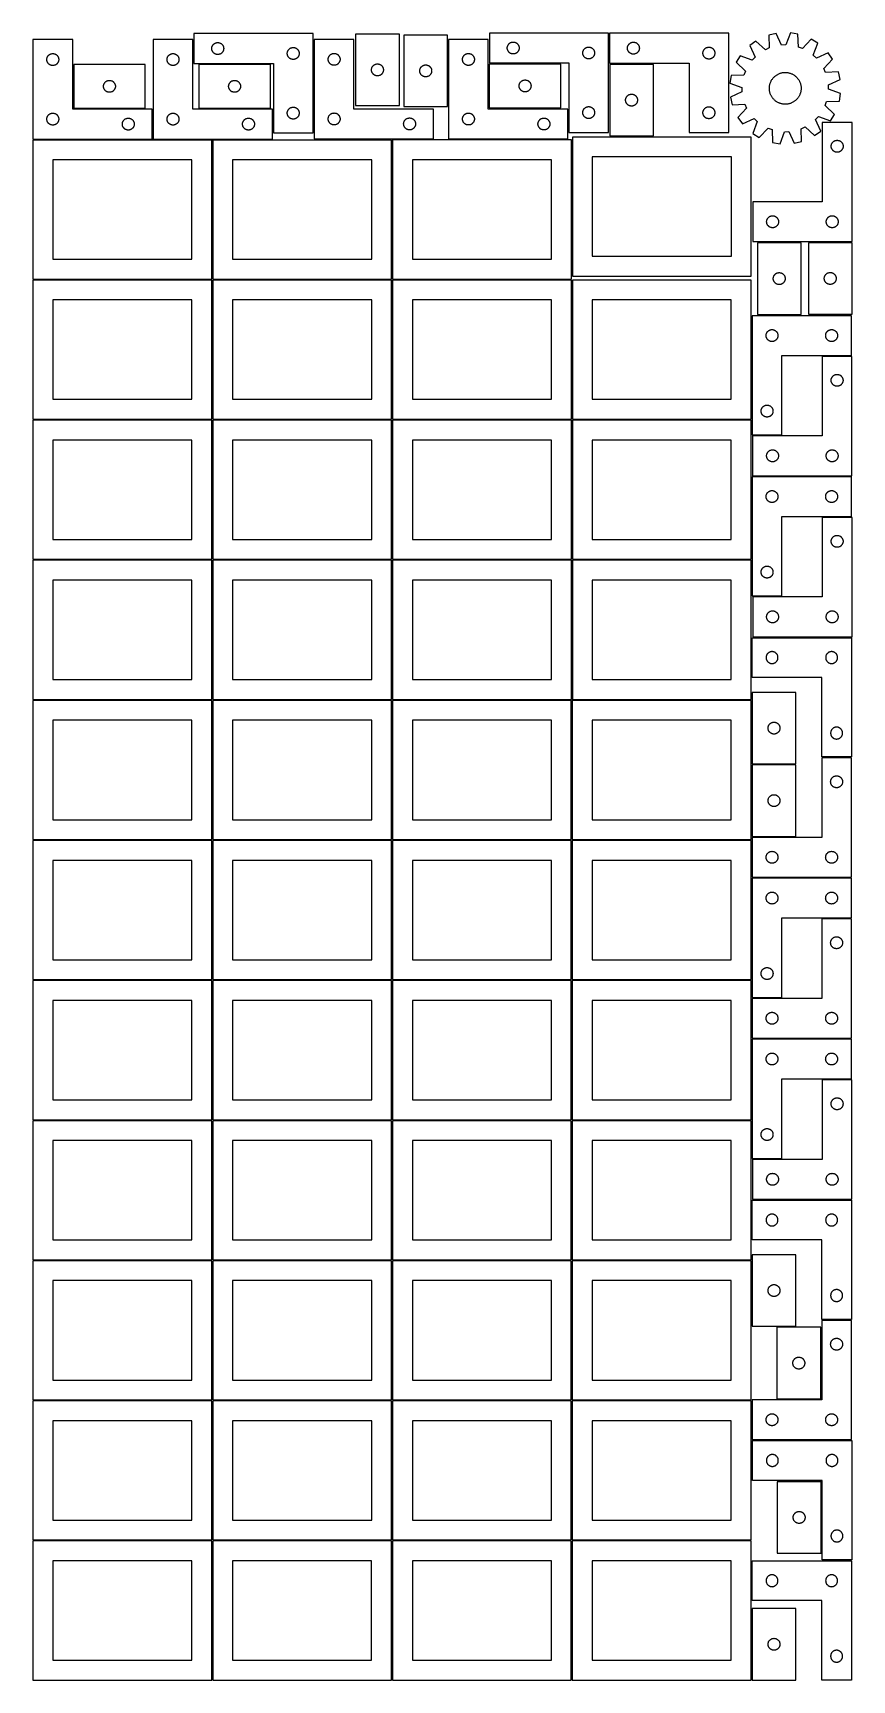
# Model space of a CAD drawing. Header units: millimetres. Extents: x 7 to 1243, y 7 to 2493.
import ezdxf

# ---------------------------------------------------------------- set-up
doc = ezdxf.new("R2010")
doc.units = ezdxf.units.MM
doc.layers.add('COMMON', color=5, linetype='CONTINUOUS', true_color=0x0000ff)
doc.layers.add('CUT', color=7, linetype='CONTINUOUS', true_color=0x000000)

msp = doc.modelspace()

# ---------------------------------------------------------------- linework, layer by layer
at = {"layer": 'COMMON'}
for p, q in [((277.291899, 1485.541936), (277.291899, 1275.541936)), ((548.7919, 1485.541936), (548.7919, 1275.541936)), ((820.291901, 1485.541936), (820.291901, 1275.541936)), ((6.541899, 1274.791935), (276.541899, 1274.791935)), ((277.291899, 1274.041935), (277.291899, 1064.041935)), ((278.0419, 1274.791935), (548.0419, 1274.791935)), ((548.7919, 1274.041935), (548.7919, 1064.041935)), ((549.541901, 1274.791935), (819.541901, 1274.791935)), ((820.291901, 1274.041935), (820.291901, 1064.041935)), ((821.041902, 1274.791935), (1091.041902, 1274.791935)), ((6.541899, 1063.291934), (276.541899, 1063.291934)), ((277.291899, 1062.541934), (277.291899, 852.541934)), ((278.0419, 1063.291934), (548.0419, 1063.291934)), ((548.7919, 1062.541934), (548.7919, 852.541934)), ((549.541901, 1063.291934), (819.541901, 1063.291934)), ((820.291901, 1062.541934), (820.291901, 852.541934)), ((821.041902, 1063.291934), (1091.041902, 1063.291934)), ((6.541899, 851.791933), (276.541899, 851.791933)), ((277.291899, 851.041933), (277.291899, 641.041933)), ((278.0419, 851.791933), (548.0419, 851.791933)), ((548.7919, 851.041933), (548.7919, 641.041933)), ((549.541901, 851.791933), (819.541901, 851.791933)), ((820.291901, 851.041933), (820.291901, 641.041933)), ((821.041902, 851.791933), (1091.041902, 851.791933)), ((276.541899, 640.291933), (6.541899, 640.291933)), ((277.291899, 639.541932), (277.291899, 429.541932)), ((548.0419, 640.291933), (278.0419, 640.291933)), ((548.791901, 429.541932), (548.791901, 639.541932)), ((549.541901, 640.291932), (819.541901, 640.291932)), ((820.291901, 639.541932), (820.291901, 429.541932)), ((821.041902, 640.291932), (1091.041902, 640.291932)), ((6.541899, 428.791931), (276.541899, 428.791931)), ((277.291899, 428.041931), (277.291899, 218.041931)), ((278.0419, 428.791931), (548.0419, 428.791931)), ((548.7919, 428.041931), (548.7919, 218.041931)), ((819.541901, 428.791932), (549.541901, 428.791932)), ((820.291901, 428.041931), (820.291901, 218.041931)), ((1091.041902, 428.791932), (821.041902, 428.791932)), ((6.541899, 217.29193), (276.520965, 217.29193)), ((277.270965, 216.54193), (277.270965, 6.54193)), ((278.0419, 217.29193), (548.020966, 217.29193)), ((548.770966, 216.54193), (548.770966, 6.54193)), ((549.541901, 217.29193), (819.520967, 217.29193)), ((820.270967, 216.54193), (820.270967, 6.54193)), ((821.041902, 217.29193), (1091.020968, 217.29193))]:
    msp.add_line(p, q, dxfattribs=at)
at = {"layer": 'CUT'}
for p, q in [((429.592739, 2492.363072), (249.592739, 2492.363072)), ((249.592739, 2492.363072), (249.592739, 2447.363072)), ((429.592739, 2342.363072), (429.592739, 2492.363072)), ((559.82144, 2491.646516), (493.82144, 2491.646516)), ((493.82144, 2491.646516), (493.82144, 2383.646516)), ((559.82144, 2383.646516), (559.82144, 2491.646516)), ((632.645537, 2490.085237), (566.645537, 2490.085237)), ((566.645537, 2490.085237), (566.645537, 2382.085237)), ((632.645537, 2382.085237), (632.645537, 2490.085237)), ((875.751095, 2493.127965), (695.751095, 2493.127965)), ((695.751095, 2493.127965), (695.751095, 2448.127965)), ((875.751095, 2343.127965), (875.751095, 2493.127965)), ((1057.282146, 2492.910679), (877.282146, 2492.910679)), ((877.282146, 2492.910679), (877.282146, 2447.910679)), ((1057.282146, 2342.910679), (1057.282146, 2492.910679)), ((1129.086502, 2492.663467), (1117.853903, 2490.033981)), ((1117.853903, 2490.033981), (1118.438117, 2470.666453)), ((1137.159552, 2475.049033), (1129.086502, 2492.663467)), ((1150.457638, 2493.381891), (1143.58575, 2475.26506)), ((1161.841467, 2491.512691), (1150.457638, 2493.381891)), ((1162.559241, 2472.149653), (1161.841467, 2491.512691)), ((66.520965, 2483.251496), (6.520965, 2483.251496)), ((6.520965, 2483.251496), (6.520965, 2333.251496)), ((34.191593, 2461.944829), (34.765152, 2462.078564)), ((34.765152, 2462.078564), (35.346229, 2462.1745)), ((35.346229, 2462.1745), (35.932336, 2462.232227)), ((35.932336, 2462.232227), (36.520965, 2462.251496)), ((36.520965, 2462.251496), (37.109593, 2462.232227)), ((37.109593, 2462.232227), (37.6957, 2462.1745)), ((37.6957, 2462.1745), (38.276778, 2462.078564)), ((38.276778, 2462.078564), (38.850336, 2461.944829)), ((66.520965, 2378.251496), (66.520965, 2483.251496)), ((248.041961, 2483.251496), (188.041961, 2483.251496)), ((188.041961, 2483.251496), (188.041961, 2333.251496)), ((215.712589, 2461.944829), (216.286148, 2462.078564)), ((216.286148, 2462.078564), (216.867225, 2462.1745)), ((216.867225, 2462.1745), (217.453333, 2462.232227)), ((217.453333, 2462.232227), (218.041961, 2462.251496)), ((218.041961, 2462.251496), (218.630589, 2462.232227)), ((218.630589, 2462.232227), (219.216696, 2462.1745)), ((219.216696, 2462.1745), (219.797774, 2462.078564)), ((219.797774, 2462.078564), (220.371332, 2461.944829)), ((248.041961, 2378.251496), (248.041961, 2483.251496)), ((276.592739, 2469.863072), (276.612009, 2470.4517)), ((276.612009, 2469.274444), (276.592739, 2469.863072)), ((276.612009, 2470.4517), (276.669735, 2471.037808)), ((276.669735, 2468.688336), (276.612009, 2469.274444)), ((276.669735, 2471.037808), (276.765671, 2471.618885)), ((276.765671, 2468.107259), (276.669735, 2468.688336)), ((276.765671, 2471.618885), (276.899406, 2472.192443)), ((276.899406, 2467.533701), (276.765671, 2468.107259)), ((276.899406, 2472.192443), (277.070368, 2472.756027)), ((277.070368, 2466.970117), (276.899406, 2467.533701)), ((277.070368, 2472.756027), (277.277823, 2473.307223)), ((277.277823, 2466.418921), (277.070368, 2466.970117)), ((277.277823, 2473.307223), (277.520884, 2473.84367)), ((277.520884, 2465.882474), (277.277823, 2466.418921)), ((277.520884, 2473.84367), (277.79851, 2474.363072)), ((277.79851, 2465.363072), (277.520884, 2465.882474)), ((277.79851, 2474.363072), (278.109512, 2474.863204)), ((278.109512, 2464.86294), (277.79851, 2465.363072)), ((278.109512, 2474.863204), (278.452559, 2475.341925)), ((278.452559, 2464.384219), (278.109512, 2464.86294)), ((278.452559, 2475.341925), (278.826181, 2475.797184)), ((278.826181, 2463.92896), (278.452559, 2464.384219)), ((278.826181, 2475.797184), (279.228778, 2476.227033)), ((279.228778, 2463.499111), (278.826181, 2463.92896)), ((279.228778, 2476.227033), (279.658627, 2476.62963)), ((279.658627, 2463.096514), (279.228778, 2463.499111)), ((279.658627, 2476.62963), (280.113886, 2477.003252)), ((280.113886, 2462.722892), (279.658627, 2463.096514)), ((280.113886, 2477.003252), (280.592607, 2477.346299)), ((280.592607, 2462.379846), (280.113886, 2462.722892)), ((280.592607, 2477.346299), (281.092739, 2477.657301)), ((281.092739, 2462.068843), (280.592607, 2462.379846)), ((281.092739, 2477.657301), (281.612141, 2477.934927)), ((281.612141, 2461.791217), (281.092739, 2462.068843)), ((281.612141, 2477.934927), (282.148588, 2478.177988)), ((282.148588, 2478.177988), (282.699784, 2478.385443)), ((282.699784, 2478.385443), (283.263367, 2478.556404)), ((283.263367, 2478.556404), (283.836926, 2478.69014)), ((283.836926, 2478.69014), (284.418003, 2478.786076)), ((284.418003, 2478.786076), (285.004111, 2478.843802)), ((285.004111, 2478.843802), (285.592739, 2478.863072)), ((285.592739, 2478.863072), (286.181367, 2478.843802)), ((286.181367, 2478.843802), (286.767475, 2478.786076)), ((286.767475, 2478.786076), (287.348552, 2478.69014)), ((287.348552, 2478.69014), (287.92211, 2478.556404)), ((287.92211, 2478.556404), (288.485694, 2478.385443)), ((288.485694, 2478.385443), (289.03689, 2478.177988)), ((289.03689, 2478.177988), (289.573337, 2477.934927)), ((289.573337, 2477.934927), (290.092739, 2477.657301)), ((290.092739, 2462.068843), (289.573337, 2461.791217)), ((290.092739, 2477.657301), (290.592871, 2477.346299)), ((290.592871, 2462.379846), (290.092739, 2462.068843)), ((290.592871, 2477.346299), (291.071592, 2477.003252)), ((291.071592, 2462.722892), (290.592871, 2462.379846)), ((291.071592, 2477.003252), (291.526851, 2476.62963)), ((291.526851, 2463.096514), (291.071592, 2462.722892)), ((291.526851, 2476.62963), (291.9567, 2476.227033)), ((291.9567, 2463.499111), (291.526851, 2463.096514)), ((291.9567, 2476.227033), (292.359297, 2475.797184)), ((292.359297, 2463.92896), (291.9567, 2463.499111)), ((292.359297, 2475.797184), (292.732919, 2475.341925)), ((292.732919, 2464.384219), (292.359297, 2463.92896)), ((292.732919, 2475.341925), (293.075965, 2474.863204)), ((293.075965, 2464.86294), (292.732919, 2464.384219)), ((293.075965, 2474.863204), (293.386968, 2474.363072)), ((293.386968, 2465.363072), (293.075965, 2464.86294)), ((293.386968, 2474.363072), (293.664594, 2473.84367)), ((293.664594, 2465.882474), (293.386968, 2465.363072)), ((293.664594, 2473.84367), (293.907655, 2473.307223)), ((293.907655, 2466.418921), (293.664594, 2465.882474)), ((293.907655, 2473.307223), (294.11511, 2472.756027)), ((294.11511, 2466.970117), (293.907655, 2466.418921)), ((294.11511, 2472.756027), (294.286071, 2472.192443)), ((294.286071, 2467.533701), (294.11511, 2466.970117)), ((294.286071, 2472.192443), (294.419806, 2471.618885)), ((294.419806, 2468.107259), (294.286071, 2467.533701)), ((294.419806, 2471.618885), (294.515743, 2471.037808)), ((294.515743, 2468.688336), (294.419806, 2468.107259)), ((294.515743, 2471.037808), (294.573469, 2470.4517)), ((294.573469, 2469.274444), (294.515743, 2468.688336)), ((294.573469, 2470.4517), (294.592739, 2469.863072)), ((294.592739, 2469.863072), (294.573469, 2469.274444)), ((390.592739, 2462.363072), (390.612009, 2462.9517)), ((390.612009, 2461.774444), (390.592739, 2462.363072)), ((390.612009, 2462.9517), (390.669735, 2463.537808)), ((390.669735, 2463.537808), (390.765671, 2464.118885)), ((390.765671, 2464.118885), (390.899406, 2464.692443)), ((390.899406, 2464.692443), (391.070368, 2465.256027)), ((391.070368, 2465.256027), (391.277823, 2465.807223)), ((391.277823, 2465.807223), (391.520884, 2466.34367)), ((391.520884, 2466.34367), (391.79851, 2466.863072)), ((391.79851, 2466.863072), (392.109512, 2467.363204)), ((392.109512, 2467.363204), (392.452559, 2467.841925)), ((392.452559, 2467.841925), (392.826181, 2468.297184)), ((392.826181, 2468.297184), (393.228778, 2468.727033)), ((393.228778, 2468.727033), (393.658627, 2469.12963)), ((393.658627, 2469.12963), (394.113886, 2469.503252)), ((394.113886, 2469.503252), (394.592607, 2469.846299)), ((394.592607, 2469.846299), (395.092739, 2470.157301)), ((395.092739, 2470.157301), (395.612141, 2470.434927)), ((395.612141, 2470.434927), (396.148588, 2470.677988)), ((396.148588, 2470.677988), (396.699784, 2470.885443)), ((396.699784, 2470.885443), (397.263367, 2471.056404)), ((397.263367, 2471.056404), (397.836926, 2471.19014)), ((397.836926, 2471.19014), (398.418003, 2471.286076)), ((398.418003, 2471.286076), (399.004111, 2471.343802)), ((399.004111, 2471.343802), (399.592739, 2471.363072)), ((399.592739, 2471.363072), (400.181367, 2471.343802)), ((400.181367, 2471.343802), (400.767475, 2471.286076)), ((400.767475, 2471.286076), (401.348552, 2471.19014)), ((401.348552, 2471.19014), (401.92211, 2471.056404)), ((401.92211, 2471.056404), (402.485694, 2470.885443)), ((402.485694, 2470.885443), (403.03689, 2470.677988)), ((403.03689, 2470.677988), (403.573337, 2470.434927)), ((403.573337, 2470.434927), (404.092739, 2470.157301)), ((404.092739, 2470.157301), (404.592871, 2469.846299)), ((404.592871, 2469.846299), (405.071592, 2469.503252)), ((405.071592, 2469.503252), (405.526851, 2469.12963)), ((405.526851, 2469.12963), (405.9567, 2468.727033)), ((405.9567, 2468.727033), (406.359297, 2468.297184)), ((406.359297, 2468.297184), (406.732919, 2467.841925)), ((406.732919, 2467.841925), (407.075965, 2467.363204)), ((407.075965, 2467.363204), (407.386968, 2466.863072)), ((407.386968, 2466.863072), (407.664594, 2466.34367)), ((407.664594, 2466.34367), (407.907655, 2465.807223)), ((407.907655, 2465.807223), (408.11511, 2465.256027)), ((408.11511, 2465.256027), (408.286071, 2464.692443)), ((408.286071, 2464.692443), (408.419806, 2464.118885)), ((408.419806, 2464.118885), (408.515743, 2463.537808)), ((408.515743, 2463.537808), (408.573469, 2462.9517)), ((408.573469, 2462.9517), (408.592739, 2462.363072)), ((408.592739, 2462.363072), (408.573469, 2461.774444)), ((491.304595, 2483.5159), (431.304595, 2483.5159)), ((431.304595, 2483.5159), (431.304595, 2333.5159)), ((457.860444, 2461.830816), (458.41164, 2462.038272)), ((458.41164, 2462.038272), (458.975224, 2462.209233)), ((458.975224, 2462.209233), (459.548782, 2462.342968)), ((459.548782, 2462.342968), (460.129859, 2462.438904)), ((460.129859, 2462.438904), (460.715967, 2462.496631)), ((460.715967, 2462.496631), (461.304595, 2462.5159)), ((461.304595, 2462.5159), (461.893223, 2462.496631)), ((461.893223, 2462.496631), (462.479331, 2462.438904)), ((462.479331, 2462.438904), (463.060408, 2462.342968)), ((463.060408, 2462.342968), (463.633966, 2462.209233)), ((463.633966, 2462.209233), (464.19755, 2462.038272)), ((464.19755, 2462.038272), (464.748746, 2461.830816)), ((491.304595, 2378.5159), (491.304595, 2483.5159)), ((694.15866, 2483.394318), (634.15866, 2483.394318)), ((634.15866, 2483.394318), (634.15866, 2333.394318)), ((661.265705, 2461.91669), (661.829289, 2462.087651)), ((661.829289, 2462.087651), (662.402847, 2462.221386)), ((662.402847, 2462.221386), (662.983924, 2462.317322)), ((662.983924, 2462.317322), (663.570032, 2462.375049)), ((663.570032, 2462.375049), (664.15866, 2462.394318)), ((664.15866, 2462.394318), (664.747288, 2462.375049)), ((664.747288, 2462.375049), (665.333396, 2462.317322)), ((665.333396, 2462.317322), (665.914473, 2462.221386)), ((665.914473, 2462.221386), (666.488031, 2462.087651)), ((666.488031, 2462.087651), (667.051615, 2461.91669)), ((694.15866, 2378.394318), (694.15866, 2483.394318)), ((722.751095, 2470.627965), (722.770364, 2471.216593)), ((722.770364, 2470.039336), (722.751095, 2470.627965)), ((722.770364, 2471.216593), (722.828091, 2471.8027)), ((722.828091, 2469.453229), (722.770364, 2470.039336)), ((722.828091, 2471.8027), (722.924027, 2472.383777)), ((722.924027, 2468.872152), (722.828091, 2469.453229)), ((722.924027, 2472.383777), (723.057762, 2472.957336)), ((723.057762, 2468.298593), (722.924027, 2468.872152)), ((723.057762, 2472.957336), (723.228723, 2473.52092)), ((723.228723, 2467.735009), (723.057762, 2468.298593)), ((723.228723, 2473.52092), (723.436179, 2474.072115)), ((723.436179, 2467.183814), (723.228723, 2467.735009)), ((723.436179, 2474.072115), (723.67924, 2474.608563)), ((723.67924, 2466.647366), (723.436179, 2467.183814)), ((723.67924, 2474.608563), (723.956866, 2475.127965)), ((723.956866, 2466.127965), (723.67924, 2466.647366)), ((723.956866, 2475.127965), (724.267868, 2475.628097)), ((724.267868, 2465.627832), (723.956866, 2466.127965)), ((724.267868, 2475.628097), (724.610915, 2476.106817)), ((724.610915, 2465.149112), (724.267868, 2465.627832)), ((724.610915, 2476.106817), (724.984536, 2476.562077)), ((724.984536, 2464.693852), (724.610915, 2465.149112)), ((724.984536, 2476.562077), (725.387134, 2476.991926)), ((725.387134, 2464.264004), (724.984536, 2464.693852)), ((725.387134, 2476.991926), (725.816982, 2477.394523)), ((725.816982, 2463.861406), (725.387134, 2464.264004)), ((725.816982, 2477.394523), (726.272242, 2477.768145)), ((726.272242, 2463.487785), (725.816982, 2463.861406)), ((726.272242, 2477.768145), (726.750963, 2478.111191)), ((726.750963, 2463.144738), (726.272242, 2463.487785)), ((726.750963, 2478.111191), (727.251095, 2478.422193)), ((727.251095, 2462.833736), (726.750963, 2463.144738)), ((727.251095, 2478.422193), (727.770496, 2478.699819)), ((727.770496, 2462.55611), (727.251095, 2462.833736)), ((727.770496, 2478.699819), (728.306944, 2478.94288)), ((728.306944, 2462.313049), (727.770496, 2462.55611)), ((728.306944, 2478.94288), (728.858139, 2479.150336)), ((728.858139, 2462.105593), (728.306944, 2462.313049)), ((728.858139, 2479.150336), (729.421723, 2479.321297)), ((729.421723, 2461.934632), (728.858139, 2462.105593)), ((729.421723, 2479.321297), (729.995282, 2479.455032)), ((729.995282, 2479.455032), (730.576359, 2479.550968)), ((730.576359, 2479.550968), (731.162466, 2479.608695)), ((731.162466, 2479.608695), (731.751095, 2479.627965)), ((731.751095, 2479.627965), (732.339723, 2479.608695)), ((732.339723, 2479.608695), (732.92583, 2479.550968)), ((732.92583, 2479.550968), (733.506908, 2479.455032)), ((733.506908, 2479.455032), (734.080466, 2479.321297)), ((734.080466, 2479.321297), (734.64405, 2479.150336)), ((734.64405, 2462.105593), (734.080466, 2461.934632)), ((734.64405, 2479.150336), (735.195246, 2478.94288)), ((735.195246, 2462.313049), (734.64405, 2462.105593)), ((735.195246, 2478.94288), (735.731693, 2478.699819)), ((735.731693, 2462.55611), (735.195246, 2462.313049)), ((735.731693, 2478.699819), (736.251095, 2478.422193)), ((736.251095, 2462.833736), (735.731693, 2462.55611)), ((736.251095, 2478.422193), (736.751227, 2478.111191)), ((736.751227, 2463.144738), (736.251095, 2462.833736)), ((736.751227, 2478.111191), (737.229947, 2477.768145)), ((737.229947, 2463.487785), (736.751227, 2463.144738)), ((737.229947, 2477.768145), (737.685207, 2477.394523)), ((737.685207, 2463.861406), (737.229947, 2463.487785)), ((737.685207, 2477.394523), (738.115056, 2476.991926)), ((738.115056, 2464.264004), (737.685207, 2463.861406)), ((738.115056, 2476.991926), (738.517653, 2476.562077)), ((738.517653, 2464.693852), (738.115056, 2464.264004)), ((738.517653, 2476.562077), (738.891275, 2476.106817)), ((738.891275, 2465.149112), (738.517653, 2464.693852)), ((738.891275, 2476.106817), (739.234321, 2475.628097)), ((739.234321, 2465.627832), (738.891275, 2465.149112)), ((739.234321, 2475.628097), (739.545323, 2475.127965)), ((739.545323, 2466.127965), (739.234321, 2465.627832)), ((739.545323, 2475.127965), (739.822949, 2474.608563)), ((739.822949, 2466.647366), (739.545323, 2466.127965)), ((739.822949, 2474.608563), (740.06601, 2474.072115)), ((740.06601, 2467.183814), (739.822949, 2466.647366)), ((740.06601, 2474.072115), (740.273466, 2473.52092)), ((740.273466, 2467.735009), (740.06601, 2467.183814)), ((740.273466, 2473.52092), (740.444427, 2472.957336)), ((740.444427, 2468.298593), (740.273466, 2467.735009)), ((740.444427, 2472.957336), (740.578162, 2472.383777)), ((740.578162, 2468.872152), (740.444427, 2468.298593)), ((740.578162, 2472.383777), (740.674098, 2471.8027)), ((740.674098, 2469.453229), (740.578162, 2468.872152)), ((740.674098, 2471.8027), (740.731825, 2471.216593)), ((740.731825, 2470.039336), (740.674098, 2469.453229)), ((740.731825, 2471.216593), (740.751095, 2470.627965)), ((740.751095, 2470.627965), (740.731825, 2470.039336)), ((836.751095, 2463.127965), (836.770364, 2463.716593)), ((836.770364, 2462.539336), (836.751095, 2463.127965)), ((836.770364, 2463.716593), (836.828091, 2464.3027)), ((836.828091, 2461.953229), (836.770364, 2462.539336)), ((836.828091, 2464.3027), (836.924027, 2464.883777)), ((836.924027, 2464.883777), (837.057762, 2465.457336)), ((837.057762, 2465.457336), (837.228723, 2466.02092)), ((837.228723, 2466.02092), (837.436179, 2466.572115)), ((837.436179, 2466.572115), (837.67924, 2467.108563)), ((837.67924, 2467.108563), (837.956866, 2467.627965)), ((837.956866, 2467.627965), (838.267868, 2468.128097)), ((838.267868, 2468.128097), (838.610915, 2468.606817)), ((838.610915, 2468.606817), (838.984536, 2469.062077)), ((838.984536, 2469.062077), (839.387134, 2469.491926)), ((839.387134, 2469.491926), (839.816982, 2469.894523)), ((839.816982, 2469.894523), (840.272242, 2470.268145)), ((840.272242, 2470.268145), (840.750963, 2470.611191)), ((840.750963, 2470.611191), (841.251095, 2470.922193)), ((841.251095, 2470.922193), (841.770496, 2471.199819)), ((841.770496, 2471.199819), (842.306944, 2471.44288)), ((842.306944, 2471.44288), (842.858139, 2471.650336)), ((842.858139, 2471.650336), (843.421723, 2471.821297)), ((843.421723, 2471.821297), (843.995282, 2471.955032)), ((843.995282, 2471.955032), (844.576359, 2472.050968)), ((844.576359, 2472.050968), (845.162466, 2472.108695)), ((845.162466, 2472.108695), (845.751095, 2472.127965)), ((845.751095, 2472.127965), (846.339723, 2472.108695)), ((846.339723, 2472.108695), (846.92583, 2472.050968)), ((846.92583, 2472.050968), (847.506908, 2471.955032)), ((847.506908, 2471.955032), (848.080466, 2471.821297)), ((848.080466, 2471.821297), (848.64405, 2471.650336)), ((848.64405, 2471.650336), (849.195246, 2471.44288)), ((849.195246, 2471.44288), (849.731693, 2471.199819)), ((849.731693, 2471.199819), (850.251095, 2470.922193)), ((850.251095, 2470.922193), (850.751227, 2470.611191)), ((850.751227, 2470.611191), (851.229947, 2470.268145)), ((851.229947, 2470.268145), (851.685207, 2469.894523)), ((851.685207, 2469.894523), (852.115056, 2469.491926)), ((852.115056, 2469.491926), (852.517653, 2469.062077)), ((852.517653, 2469.062077), (852.891275, 2468.606817)), ((852.891275, 2468.606817), (853.234321, 2468.128097)), ((853.234321, 2468.128097), (853.545323, 2467.627965)), ((853.545323, 2467.627965), (853.822949, 2467.108563)), ((853.822949, 2467.108563), (854.06601, 2466.572115)), ((854.06601, 2466.572115), (854.273466, 2466.02092)), ((854.273466, 2466.02092), (854.444427, 2465.457336)), ((854.444427, 2465.457336), (854.578162, 2464.883777)), ((854.578162, 2464.883777), (854.674098, 2464.3027)), ((854.674098, 2464.3027), (854.731825, 2463.716593)), ((854.731825, 2462.539336), (854.674098, 2461.953229)), ((854.731825, 2463.716593), (854.751095, 2463.127965)), ((854.751095, 2463.127965), (854.731825, 2462.539336)), ((904.282146, 2470.410679), (904.301416, 2470.999308)), ((904.301416, 2469.822051), (904.282146, 2470.410679)), ((904.301416, 2470.999308), (904.359142, 2471.585415)), ((904.359142, 2469.235944), (904.301416, 2469.822051)), ((904.359142, 2471.585415), (904.455079, 2472.166492)), ((904.455079, 2468.654867), (904.359142, 2469.235944)), ((904.455079, 2472.166492), (904.588814, 2472.740051)), ((904.588814, 2468.081308), (904.455079, 2468.654867)), ((904.588814, 2472.740051), (904.759775, 2473.303635)), ((904.759775, 2467.517724), (904.588814, 2468.081308)), ((904.759775, 2473.303635), (904.96723, 2473.85483)), ((904.96723, 2466.966529), (904.759775, 2467.517724)), ((904.96723, 2473.85483), (905.210292, 2474.391278)), ((905.210292, 2466.430081), (904.96723, 2466.966529)), ((905.210292, 2474.391278), (905.487918, 2474.910679)), ((905.487918, 2465.910679), (905.210292, 2466.430081)), ((905.487918, 2474.910679), (905.79892, 2475.410812)), ((905.79892, 2465.410547), (905.487918, 2465.910679)), ((905.79892, 2475.410812), (906.141966, 2475.889532)), ((906.141966, 2464.931827), (905.79892, 2465.410547)), ((906.141966, 2475.889532), (906.515588, 2476.344792)), ((906.515588, 2464.476567), (906.141966, 2464.931827)), ((906.515588, 2476.344792), (906.918185, 2476.77464)), ((906.918185, 2464.046718), (906.515588, 2464.476567)), ((906.918185, 2476.77464), (907.348034, 2477.177238)), ((907.348034, 2463.644121), (906.918185, 2464.046718)), ((907.348034, 2477.177238), (907.803293, 2477.550859)), ((907.803293, 2463.270499), (907.348034, 2463.644121)), ((907.803293, 2477.550859), (908.282014, 2477.893906)), ((908.282014, 2462.927453), (907.803293, 2463.270499)), ((908.282014, 2477.893906), (908.782146, 2478.204908)), ((908.782146, 2462.616451), (908.282014, 2462.927453)), ((908.782146, 2478.204908), (909.301548, 2478.482534)), ((909.301548, 2462.338825), (908.782146, 2462.616451)), ((909.301548, 2478.482534), (909.837995, 2478.725595)), ((909.837995, 2462.095764), (909.301548, 2462.338825)), ((909.837995, 2478.725595), (910.389191, 2478.933051)), ((910.389191, 2461.888308), (909.837995, 2462.095764)), ((910.389191, 2478.933051), (910.952775, 2479.104012)), ((910.952775, 2479.104012), (911.526333, 2479.237747)), ((911.526333, 2479.237747), (912.107411, 2479.333683)), ((912.107411, 2479.333683), (912.693518, 2479.39141)), ((912.693518, 2479.39141), (913.282146, 2479.410679)), ((913.282146, 2479.410679), (913.870774, 2479.39141)), ((913.870774, 2479.39141), (914.456882, 2479.333683)), ((914.456882, 2479.333683), (915.037959, 2479.237747)), ((915.037959, 2479.237747), (915.611518, 2479.104012)), ((915.611518, 2479.104012), (916.175101, 2478.933051)), ((916.175101, 2478.933051), (916.726297, 2478.725595)), ((916.726297, 2462.095764), (916.175101, 2461.888308)), ((916.726297, 2478.725595), (917.262744, 2478.482534)), ((917.262744, 2462.338825), (916.726297, 2462.095764)), ((917.262744, 2478.482534), (917.782146, 2478.204908)), ((917.782146, 2462.616451), (917.262744, 2462.338825)), ((917.782146, 2478.204908), (918.282278, 2477.893906)), ((918.282278, 2462.927453), (917.782146, 2462.616451)), ((918.282278, 2477.893906), (918.760999, 2477.550859)), ((918.760999, 2463.270499), (918.282278, 2462.927453)), ((918.760999, 2477.550859), (919.216259, 2477.177238)), ((919.216259, 2463.644121), (918.760999, 2463.270499)), ((919.216259, 2477.177238), (919.646107, 2476.77464)), ((919.646107, 2464.046718), (919.216259, 2463.644121)), ((919.646107, 2476.77464), (920.048705, 2476.344792)), ((920.048705, 2464.476567), (919.646107, 2464.046718)), ((920.048705, 2476.344792), (920.422326, 2475.889532)), ((920.422326, 2464.931827), (920.048705, 2464.476567)), ((920.422326, 2475.889532), (920.765373, 2475.410812)), ((920.765373, 2465.410547), (920.422326, 2464.931827)), ((920.765373, 2475.410812), (921.076375, 2474.910679)), ((921.076375, 2465.910679), (920.765373, 2465.410547)), ((921.076375, 2474.910679), (921.354001, 2474.391278)), ((921.354001, 2466.430081), (921.076375, 2465.910679)), ((921.354001, 2474.391278), (921.597062, 2473.85483)), ((921.597062, 2466.966529), (921.354001, 2466.430081)), ((921.597062, 2473.85483), (921.804517, 2473.303635)), ((921.804517, 2467.517724), (921.597062, 2466.966529)), ((921.804517, 2473.303635), (921.975479, 2472.740051)), ((921.975479, 2468.081308), (921.804517, 2467.517724)), ((921.975479, 2472.740051), (922.109214, 2472.166492)), ((922.109214, 2468.654867), (921.975479, 2468.081308)), ((922.109214, 2472.166492), (922.20515, 2471.585415)), ((922.20515, 2469.235944), (922.109214, 2468.654867)), ((922.20515, 2471.585415), (922.262877, 2470.999308)), ((922.262877, 2469.822051), (922.20515, 2469.235944)), ((922.262877, 2470.999308), (922.282146, 2470.410679)), ((922.282146, 2470.410679), (922.262877, 2469.822051)), ((1018.282146, 2462.910679), (1018.301416, 2463.499308)), ((1018.301416, 2462.322051), (1018.282146, 2462.910679)), ((1018.301416, 2463.499308), (1018.359142, 2464.085415)), ((1018.359142, 2461.735944), (1018.301416, 2462.322051)), ((1018.359142, 2464.085415), (1018.455079, 2464.666492)), ((1018.455079, 2464.666492), (1018.588814, 2465.240051)), ((1018.588814, 2465.240051), (1018.759775, 2465.803635)), ((1018.759775, 2465.803635), (1018.96723, 2466.35483)), ((1018.96723, 2466.35483), (1019.210292, 2466.891278)), ((1019.210292, 2466.891278), (1019.487918, 2467.410679)), ((1019.487918, 2467.410679), (1019.79892, 2467.910812)), ((1019.79892, 2467.910812), (1020.141966, 2468.389532)), ((1020.141966, 2468.389532), (1020.515588, 2468.844792)), ((1020.515588, 2468.844792), (1020.918185, 2469.27464)), ((1020.918185, 2469.27464), (1021.348034, 2469.677238)), ((1021.348034, 2469.677238), (1021.803293, 2470.050859)), ((1021.803293, 2470.050859), (1022.282014, 2470.393906)), ((1022.282014, 2470.393906), (1022.782146, 2470.704908)), ((1022.782146, 2470.704908), (1023.301548, 2470.982534)), ((1023.301548, 2470.982534), (1023.837995, 2471.225595)), ((1023.837995, 2471.225595), (1024.389191, 2471.433051)), ((1024.389191, 2471.433051), (1024.952775, 2471.604012)), ((1024.952775, 2471.604012), (1025.526333, 2471.737747)), ((1025.526333, 2471.737747), (1026.107411, 2471.833683)), ((1026.107411, 2471.833683), (1026.693518, 2471.89141)), ((1026.693518, 2471.89141), (1027.282146, 2471.910679)), ((1027.282146, 2471.910679), (1027.870774, 2471.89141)), ((1027.870774, 2471.89141), (1028.456882, 2471.833683)), ((1028.456882, 2471.833683), (1029.037959, 2471.737747)), ((1029.037959, 2471.737747), (1029.611518, 2471.604012)), ((1029.611518, 2471.604012), (1030.175101, 2471.433051)), ((1030.175101, 2471.433051), (1030.726297, 2471.225595)), ((1030.726297, 2471.225595), (1031.262744, 2470.982534)), ((1031.262744, 2470.982534), (1031.782146, 2470.704908)), ((1031.782146, 2470.704908), (1032.282278, 2470.393906)), ((1032.282278, 2470.393906), (1032.760999, 2470.050859)), ((1032.760999, 2470.050859), (1033.216259, 2469.677238)), ((1033.216259, 2469.677238), (1033.646107, 2469.27464)), ((1033.646107, 2469.27464), (1034.048705, 2468.844792)), ((1034.048705, 2468.844792), (1034.422326, 2468.389532)), ((1034.422326, 2468.389532), (1034.765373, 2467.910812)), ((1034.765373, 2467.910812), (1035.076375, 2467.410679)), ((1035.076375, 2467.410679), (1035.354001, 2466.891278)), ((1035.354001, 2466.891278), (1035.597062, 2466.35483)), ((1035.597062, 2466.35483), (1035.804517, 2465.803635)), ((1035.804517, 2465.803635), (1035.975479, 2465.240051)), ((1035.975479, 2465.240051), (1036.109214, 2464.666492)), ((1036.109214, 2464.666492), (1036.20515, 2464.085415)), ((1036.20515, 2464.085415), (1036.262877, 2463.499308)), ((1036.262877, 2462.322051), (1036.20515, 2461.735944)), ((1036.262877, 2463.499308), (1036.282146, 2462.910679)), ((1036.282146, 2462.910679), (1036.262877, 2462.322051)), ((1098.384477, 2481.191864), (1089.01317, 2474.464006)), ((1089.01317, 2474.464006), (1096.964545, 2456.794313)), ((1112.583754, 2468.007671), (1098.384477, 2481.191864)), ((1118.438117, 2470.666453), (1112.583754, 2468.007671)), ((1143.58575, 2475.26506), (1137.159552, 2475.049033)), ((1168.578943, 2469.890036), (1162.559241, 2472.149653)), ((1181.860752, 2483.998048), (1168.578943, 2469.890036)), ((1191.662726, 2477.914729), (1181.860752, 2483.998048)), ((1184.915949, 2459.750935), (1191.662726, 2477.914729)), ((1207.282404, 2463.311056), (1189.612711, 2455.359681)), ((1214.010262, 2453.939749), (1207.282404, 2463.311056)), ((27.520965, 2453.251496), (27.540234, 2453.840124)), ((27.540234, 2452.662868), (27.520965, 2453.251496)), ((27.540234, 2453.840124), (27.597961, 2454.426232)), ((27.597961, 2452.07676), (27.540234, 2452.662868)), ((27.597961, 2454.426232), (27.693897, 2455.007309)), ((27.693897, 2451.495683), (27.597961, 2452.07676)), ((27.693897, 2455.007309), (27.827632, 2455.580868)), ((27.827632, 2450.922125), (27.693897, 2451.495683)), ((27.827632, 2455.580868), (27.998593, 2456.144451)), ((27.998593, 2450.358541), (27.827632, 2450.922125)), ((27.998593, 2456.144451), (28.206049, 2456.695647)), ((28.206049, 2449.807345), (27.998593, 2450.358541)), ((28.206049, 2456.695647), (28.44911, 2457.232094)), ((28.44911, 2449.270898), (28.206049, 2449.807345)), ((28.44911, 2457.232094), (28.726736, 2457.751496)), ((28.726736, 2448.751496), (28.44911, 2449.270898)), ((28.726736, 2457.751496), (29.037738, 2458.251628)), ((29.037738, 2448.251364), (28.726736, 2448.751496)), ((29.037738, 2458.251628), (29.380785, 2458.730349)), ((29.380785, 2447.772643), (29.037738, 2448.251364)), ((29.380785, 2458.730349), (29.754406, 2459.185609)), ((29.754406, 2447.317384), (29.380785, 2447.772643)), ((29.754406, 2459.185609), (30.157004, 2459.615457)), ((30.157004, 2446.887535), (29.754406, 2447.317384)), ((30.157004, 2459.615457), (30.586852, 2460.018054)), ((30.586852, 2446.484938), (30.157004, 2446.887535)), ((30.586852, 2460.018054), (31.042112, 2460.391676)), ((31.042112, 2446.111316), (30.586852, 2446.484938)), ((31.042112, 2460.391676), (31.520833, 2460.734723)), ((31.520833, 2445.76827), (31.042112, 2446.111316)), ((31.520833, 2460.734723), (32.020965, 2461.045725)), ((32.020965, 2445.457268), (31.520833, 2445.76827)), ((32.020965, 2461.045725), (32.540366, 2461.323351)), ((32.540366, 2445.179642), (32.020965, 2445.457268)), ((32.540366, 2461.323351), (33.076814, 2461.566412)), ((33.076814, 2444.93658), (32.540366, 2445.179642)), ((33.076814, 2461.566412), (33.628009, 2461.773867)), ((33.628009, 2444.729125), (33.076814, 2444.93658)), ((33.628009, 2461.773867), (34.191593, 2461.944829)), ((34.191593, 2444.558164), (33.628009, 2444.729125)), ((34.765152, 2444.424429), (34.191593, 2444.558164)), ((35.346229, 2444.328492), (34.765152, 2444.424429)), ((35.932336, 2444.270766), (35.346229, 2444.328492)), ((36.520965, 2444.251496), (35.932336, 2444.270766)), ((37.109593, 2444.270766), (36.520965, 2444.251496)), ((37.6957, 2444.328492), (37.109593, 2444.270766)), ((38.276778, 2444.424429), (37.6957, 2444.328492)), ((38.850336, 2444.558164), (38.276778, 2444.424429)), ((38.850336, 2461.944829), (39.41392, 2461.773867)), ((39.41392, 2444.729125), (38.850336, 2444.558164)), ((39.41392, 2461.773867), (39.965116, 2461.566412)), ((39.965116, 2444.93658), (39.41392, 2444.729125)), ((39.965116, 2461.566412), (40.501563, 2461.323351)), ((40.501563, 2445.179642), (39.965116, 2444.93658)), ((40.501563, 2461.323351), (41.020965, 2461.045725)), ((41.020965, 2445.457268), (40.501563, 2445.179642)), ((41.020965, 2461.045725), (41.521097, 2460.734723)), ((41.521097, 2445.76827), (41.020965, 2445.457268)), ((41.521097, 2460.734723), (41.999817, 2460.391676)), ((41.999817, 2446.111316), (41.521097, 2445.76827)), ((41.999817, 2460.391676), (42.455077, 2460.018054)), ((42.455077, 2446.484938), (41.999817, 2446.111316)), ((42.455077, 2460.018054), (42.884926, 2459.615457)), ((42.884926, 2446.887535), (42.455077, 2446.484938)), ((42.884926, 2459.615457), (43.287523, 2459.185609)), ((43.287523, 2447.317384), (42.884926, 2446.887535)), ((43.287523, 2459.185609), (43.661145, 2458.730349)), ((43.661145, 2447.772643), (43.287523, 2447.317384)), ((43.661145, 2458.730349), (44.004191, 2458.251628)), ((44.004191, 2448.251364), (43.661145, 2447.772643)), ((44.004191, 2458.251628), (44.315193, 2457.751496)), ((44.315193, 2448.751496), (44.004191, 2448.251364)), ((44.315193, 2457.751496), (44.592819, 2457.232094)), ((44.592819, 2449.270898), (44.315193, 2448.751496)), ((44.592819, 2457.232094), (44.83588, 2456.695647)), ((44.83588, 2449.807345), (44.592819, 2449.270898)), ((44.83588, 2456.695647), (45.043336, 2456.144451)), ((45.043336, 2450.358541), (44.83588, 2449.807345)), ((45.043336, 2456.144451), (45.214297, 2455.580868)), ((45.214297, 2450.922125), (45.043336, 2450.358541)), ((45.214297, 2455.580868), (45.348032, 2455.007309)), ((45.348032, 2451.495683), (45.214297, 2450.922125)), ((45.348032, 2455.007309), (45.443968, 2454.426232)), ((45.443968, 2452.07676), (45.348032, 2451.495683)), ((45.443968, 2454.426232), (45.501695, 2453.840124)), ((45.501695, 2452.662868), (45.443968, 2452.07676)), ((45.501695, 2453.840124), (45.520965, 2453.251496)), ((45.520965, 2453.251496), (45.501695, 2452.662868)), ((176.05148, 2445.781773), (68.05148, 2445.781773)), ((68.05148, 2445.781773), (68.05148, 2379.781773)), ((176.05148, 2379.781773), (176.05148, 2445.781773)), ((209.041961, 2453.251496), (209.06123, 2453.840124)), ((209.06123, 2452.662868), (209.041961, 2453.251496)), ((209.06123, 2453.840124), (209.118957, 2454.426232)), ((209.118957, 2452.07676), (209.06123, 2452.662868)), ((209.118957, 2454.426232), (209.214893, 2455.007309)), ((209.214893, 2451.495683), (209.118957, 2452.07676)), ((209.214893, 2455.007309), (209.348628, 2455.580868)), ((209.348628, 2450.922125), (209.214893, 2451.495683)), ((209.348628, 2455.580868), (209.51959, 2456.144451)), ((209.51959, 2450.358541), (209.348628, 2450.922125)), ((209.51959, 2456.144451), (209.727045, 2456.695647)), ((209.727045, 2449.807345), (209.51959, 2450.358541)), ((209.727045, 2456.695647), (209.970106, 2457.232094)), ((209.970106, 2449.270898), (209.727045, 2449.807345)), ((209.970106, 2457.232094), (210.247732, 2457.751496)), ((210.247732, 2448.751496), (209.970106, 2449.270898)), ((210.247732, 2457.751496), (210.558734, 2458.251628)), ((210.558734, 2448.251364), (210.247732, 2448.751496)), ((210.558734, 2458.251628), (210.901781, 2458.730349)), ((210.901781, 2447.772643), (210.558734, 2448.251364)), ((210.901781, 2458.730349), (211.275402, 2459.185609)), ((211.275402, 2447.317384), (210.901781, 2447.772643)), ((211.275402, 2459.185609), (211.678, 2459.615457)), ((211.678, 2446.887535), (211.275402, 2447.317384)), ((211.678, 2459.615457), (212.107848, 2460.018054)), ((212.107848, 2446.484938), (211.678, 2446.887535)), ((212.107848, 2460.018054), (212.563108, 2460.391676)), ((212.563108, 2446.111316), (212.107848, 2446.484938)), ((212.563108, 2460.391676), (213.041829, 2460.734723)), ((213.041829, 2445.76827), (212.563108, 2446.111316)), ((213.041829, 2460.734723), (213.541961, 2461.045725)), ((213.541961, 2445.457268), (213.041829, 2445.76827)), ((213.541961, 2461.045725), (214.061363, 2461.323351)), ((214.061363, 2445.179642), (213.541961, 2445.457268)), ((214.061363, 2461.323351), (214.59781, 2461.566412)), ((214.59781, 2444.93658), (214.061363, 2445.179642)), ((214.59781, 2461.566412), (215.149006, 2461.773867)), ((215.149006, 2444.729125), (214.59781, 2444.93658)), ((215.149006, 2461.773867), (215.712589, 2461.944829)), ((215.712589, 2444.558164), (215.149006, 2444.729125)), ((216.286148, 2444.424429), (215.712589, 2444.558164)), ((216.867225, 2444.328492), (216.286148, 2444.424429)), ((217.453333, 2444.270766), (216.867225, 2444.328492)), ((218.041961, 2444.251496), (217.453333, 2444.270766)), ((218.630589, 2444.270766), (218.041961, 2444.251496)), ((219.216696, 2444.328492), (218.630589, 2444.270766)), ((219.797774, 2444.424429), (219.216696, 2444.328492)), ((220.371332, 2444.558164), (219.797774, 2444.424429)), ((220.371332, 2461.944829), (220.934916, 2461.773867)), ((220.934916, 2444.729125), (220.371332, 2444.558164)), ((220.934916, 2461.773867), (221.486112, 2461.566412)), ((221.486112, 2444.93658), (220.934916, 2444.729125)), ((221.486112, 2461.566412), (222.022559, 2461.323351)), ((222.022559, 2445.179642), (221.486112, 2444.93658)), ((222.022559, 2461.323351), (222.541961, 2461.045725)), ((222.541961, 2445.457268), (222.022559, 2445.179642)), ((222.541961, 2461.045725), (223.042093, 2460.734723)), ((223.042093, 2445.76827), (222.541961, 2445.457268)), ((223.042093, 2460.734723), (223.520814, 2460.391676)), ((223.520814, 2446.111316), (223.042093, 2445.76827)), ((223.520814, 2460.391676), (223.976073, 2460.018054)), ((223.976073, 2446.484938), (223.520814, 2446.111316)), ((223.976073, 2460.018054), (224.405922, 2459.615457)), ((224.405922, 2446.887535), (223.976073, 2446.484938)), ((224.405922, 2459.615457), (224.808519, 2459.185609)), ((224.808519, 2447.317384), (224.405922, 2446.887535)), ((224.808519, 2459.185609), (225.182141, 2458.730349)), ((225.182141, 2447.772643), (224.808519, 2447.317384)), ((225.182141, 2458.730349), (225.525187, 2458.251628)), ((225.525187, 2448.251364), (225.182141, 2447.772643)), ((225.525187, 2458.251628), (225.836189, 2457.751496)), ((225.836189, 2448.751496), (225.525187, 2448.251364)), ((225.836189, 2457.751496), (226.113815, 2457.232094)), ((226.113815, 2449.270898), (225.836189, 2448.751496)), ((226.113815, 2457.232094), (226.356877, 2456.695647)), ((226.356877, 2449.807345), (226.113815, 2449.270898)), ((226.356877, 2456.695647), (226.564332, 2456.144451)), ((226.564332, 2450.358541), (226.356877, 2449.807345)), ((226.564332, 2456.144451), (226.735293, 2455.580868)), ((226.735293, 2450.922125), (226.564332, 2450.358541)), ((226.735293, 2455.580868), (226.869028, 2455.007309)), ((226.869028, 2451.495683), (226.735293, 2450.922125)), ((226.869028, 2455.007309), (226.964964, 2454.426232)), ((226.964964, 2452.07676), (226.869028, 2451.495683)), ((226.964964, 2454.426232), (227.022691, 2453.840124)), ((227.022691, 2452.662868), (226.964964, 2452.07676)), ((227.022691, 2453.840124), (227.041961, 2453.251496)), ((227.041961, 2453.251496), (227.022691, 2452.662868)), ((249.592739, 2447.363072), (369.592739, 2447.363072)), ((365.043851, 2445.764683), (257.043851, 2445.764683)), ((257.043851, 2445.764683), (257.043851, 2379.764683)), ((282.148588, 2461.548156), (281.612141, 2461.791217)), ((282.699784, 2461.340701), (282.148588, 2461.548156)), ((283.263367, 2461.16974), (282.699784, 2461.340701)), ((283.836926, 2461.036004), (283.263367, 2461.16974)), ((284.418003, 2460.940068), (283.836926, 2461.036004)), ((285.004111, 2460.882342), (284.418003, 2460.940068)), ((285.592739, 2460.863072), (285.004111, 2460.882342)), ((286.181367, 2460.882342), (285.592739, 2460.863072)), ((286.767475, 2460.940068), (286.181367, 2460.882342)), ((287.348552, 2461.036004), (286.767475, 2460.940068)), ((287.92211, 2461.16974), (287.348552, 2461.036004)), ((288.485694, 2461.340701), (287.92211, 2461.16974)), ((289.03689, 2461.548156), (288.485694, 2461.340701)), ((289.573337, 2461.791217), (289.03689, 2461.548156)), ((365.043851, 2379.764683), (365.043851, 2445.764683)), ((369.592739, 2447.363072), (369.592739, 2342.363072)), ((390.669735, 2461.188336), (390.612009, 2461.774444)), ((390.765671, 2460.607259), (390.669735, 2461.188336)), ((390.899406, 2460.033701), (390.765671, 2460.607259)), ((391.070368, 2459.470117), (390.899406, 2460.033701)), ((391.277823, 2458.918921), (391.070368, 2459.470117)), ((391.520884, 2458.382474), (391.277823, 2458.918921)), ((391.79851, 2457.863072), (391.520884, 2458.382474)), ((392.109512, 2457.36294), (391.79851, 2457.863072)), ((392.452559, 2456.884219), (392.109512, 2457.36294)), ((392.826181, 2456.42896), (392.452559, 2456.884219)), ((393.228778, 2455.999111), (392.826181, 2456.42896)), ((393.658627, 2455.596514), (393.228778, 2455.999111)), ((394.113886, 2455.222892), (393.658627, 2455.596514)), ((394.592607, 2454.879846), (394.113886, 2455.222892)), ((395.092739, 2454.568843), (394.592607, 2454.879846)), ((395.612141, 2454.291217), (395.092739, 2454.568843)), ((396.148588, 2454.048156), (395.612141, 2454.291217)), ((396.699784, 2453.840701), (396.148588, 2454.048156)), ((397.263367, 2453.66974), (396.699784, 2453.840701)), ((397.836926, 2453.536004), (397.263367, 2453.66974)), ((398.418003, 2453.440068), (397.836926, 2453.536004)), ((399.004111, 2453.382342), (398.418003, 2453.440068)), ((399.592739, 2453.363072), (399.004111, 2453.382342)), ((400.181367, 2453.382342), (399.592739, 2453.363072)), ((400.767475, 2453.440068), (400.181367, 2453.382342)), ((401.348552, 2453.536004), (400.767475, 2453.440068)), ((401.92211, 2453.66974), (401.348552, 2453.536004)), ((402.485694, 2453.840701), (401.92211, 2453.66974)), ((403.03689, 2454.048156), (402.485694, 2453.840701)), ((403.573337, 2454.291217), (403.03689, 2454.048156)), ((404.092739, 2454.568843), (403.573337, 2454.291217)), ((404.592871, 2454.879846), (404.092739, 2454.568843)), ((405.071592, 2455.222892), (404.592871, 2454.879846)), ((405.526851, 2455.596514), (405.071592, 2455.222892)), ((405.9567, 2455.999111), (405.526851, 2455.596514)), ((406.359297, 2456.42896), (405.9567, 2455.999111)), ((406.732919, 2456.884219), (406.359297, 2456.42896)), ((407.075965, 2457.36294), (406.732919, 2456.884219)), ((407.386968, 2457.863072), (407.075965, 2457.36294)), ((407.664594, 2458.382474), (407.386968, 2457.863072)), ((407.907655, 2458.918921), (407.664594, 2458.382474)), ((408.11511, 2459.470117), (407.907655, 2458.918921)), ((408.286071, 2460.033701), (408.11511, 2459.470117)), ((408.419806, 2460.607259), (408.286071, 2460.033701)), ((408.515743, 2461.188336), (408.419806, 2460.607259)), ((408.573469, 2461.774444), (408.515743, 2461.188336)), ((452.304595, 2453.5159), (452.323865, 2454.104529)), ((452.323865, 2452.927272), (452.304595, 2453.5159)), ((452.323865, 2454.104529), (452.381591, 2454.690636)), ((452.381591, 2452.341165), (452.323865, 2452.927272)), ((452.381591, 2454.690636), (452.477527, 2455.271713)), ((452.477527, 2451.760088), (452.381591, 2452.341165)), ((452.477527, 2455.271713), (452.611263, 2455.845272)), ((452.611263, 2451.186529), (452.477527, 2451.760088)), ((452.611263, 2455.845272), (452.782224, 2456.408856)), ((452.782224, 2450.622945), (452.611263, 2451.186529)), ((452.782224, 2456.408856), (452.989679, 2456.960051)), ((452.989679, 2450.07175), (452.782224, 2450.622945)), ((452.989679, 2456.960051), (453.23274, 2457.496499)), ((453.23274, 2449.535302), (452.989679, 2450.07175)), ((453.23274, 2457.496499), (453.510366, 2458.0159)), ((453.510366, 2449.0159), (453.23274, 2449.535302)), ((453.510366, 2458.0159), (453.821368, 2458.516033)), ((453.821368, 2448.515768), (453.510366, 2449.0159)), ((453.821368, 2458.516033), (454.164415, 2458.994753)), ((454.164415, 2448.037048), (453.821368, 2448.515768)), ((454.164415, 2458.994753), (454.538037, 2459.450013)), ((454.538037, 2447.581788), (454.164415, 2448.037048)), ((454.538037, 2459.450013), (454.940634, 2459.879862)), ((454.940634, 2447.151939), (454.538037, 2447.581788)), ((454.940634, 2459.879862), (455.370483, 2460.282459)), ((455.370483, 2446.749342), (454.940634, 2447.151939)), ((455.370483, 2460.282459), (455.825742, 2460.656081)), ((455.825742, 2446.37572), (455.370483, 2446.749342)), ((455.825742, 2460.656081), (456.304463, 2460.999127)), ((456.304463, 2446.032674), (455.825742, 2446.37572)), ((456.304463, 2460.999127), (456.804595, 2461.310129)), ((456.804595, 2445.721672), (456.304463, 2446.032674)), ((456.804595, 2461.310129), (457.323997, 2461.587755)), ((457.323997, 2445.444046), (456.804595, 2445.721672)), ((457.323997, 2461.587755), (457.860444, 2461.830816)), ((457.860444, 2445.200985), (457.323997, 2445.444046)), ((458.41164, 2444.993529), (457.860444, 2445.200985)), ((458.975224, 2444.822568), (458.41164, 2444.993529)), ((459.548782, 2444.688833), (458.975224, 2444.822568)), ((460.129859, 2444.592897), (459.548782, 2444.688833)), ((460.715967, 2444.53517), (460.129859, 2444.592897)), ((461.304595, 2444.5159), (460.715967, 2444.53517)), ((461.893223, 2444.53517), (461.304595, 2444.5159)), ((462.479331, 2444.592897), (461.893223, 2444.53517)), ((463.060408, 2444.688833), (462.479331, 2444.592897)), ((463.633966, 2444.822568), (463.060408, 2444.688833)), ((464.19755, 2444.993529), (463.633966, 2444.822568)), ((464.748746, 2445.200985), (464.19755, 2444.993529)), ((464.748746, 2461.830816), (465.285193, 2461.587755)), ((465.285193, 2445.444046), (464.748746, 2445.200985)), ((465.285193, 2461.587755), (465.804595, 2461.310129)), ((465.804595, 2445.721672), (465.285193, 2445.444046)), ((465.804595, 2461.310129), (466.304727, 2460.999127)), ((466.304727, 2446.032674), (465.804595, 2445.721672)), ((466.304727, 2460.999127), (466.783448, 2460.656081)), ((466.783448, 2446.37572), (466.304727, 2446.032674)), ((466.783448, 2460.656081), (467.238707, 2460.282459)), ((467.238707, 2446.749342), (466.783448, 2446.37572)), ((467.238707, 2460.282459), (467.668556, 2459.879862)), ((467.668556, 2447.151939), (467.238707, 2446.749342)), ((467.668556, 2459.879862), (468.071153, 2459.450013)), ((468.071153, 2447.581788), (467.668556, 2447.151939)), ((468.071153, 2459.450013), (468.444775, 2458.994753)), ((468.444775, 2448.037048), (468.071153, 2447.581788)), ((468.444775, 2458.994753), (468.787822, 2458.516033)), ((468.787822, 2448.515768), (468.444775, 2448.037048)), ((468.787822, 2458.516033), (469.098824, 2458.0159)), ((469.098824, 2449.0159), (468.787822, 2448.515768)), ((469.098824, 2458.0159), (469.37645, 2457.496499)), ((469.37645, 2449.535302), (469.098824, 2449.0159)), ((469.37645, 2457.496499), (469.619511, 2456.960051)), ((469.619511, 2450.07175), (469.37645, 2449.535302)), ((469.619511, 2456.960051), (469.826966, 2456.408856)), ((469.826966, 2450.622945), (469.619511, 2450.07175)), ((469.826966, 2456.408856), (469.997927, 2455.845272)), ((469.997927, 2451.186529), (469.826966, 2450.622945)), ((469.997927, 2455.845272), (470.131663, 2455.271713)), ((470.131663, 2451.760088), (469.997927, 2451.186529)), ((470.131663, 2455.271713), (470.227599, 2454.690636)), ((470.227599, 2452.341165), (470.131663, 2451.760088)), ((470.227599, 2454.690636), (470.285325, 2454.104529)), ((470.285325, 2452.927272), (470.227599, 2452.341165)), ((470.285325, 2454.104529), (470.304595, 2453.5159)), ((470.304595, 2453.5159), (470.285325, 2452.927272)), ((517.82144, 2437.646516), (517.84071, 2438.235145)), ((517.84071, 2437.057888), (517.82144, 2437.646516)), ((517.84071, 2438.235145), (517.898436, 2438.821252)), ((517.898436, 2438.821252), (517.994373, 2439.402329)), ((517.994373, 2439.402329), (518.128108, 2439.975888)), ((518.128108, 2439.975888), (518.299069, 2440.539472)), ((518.299069, 2440.539472), (518.506524, 2441.090667)), ((518.506524, 2441.090667), (518.749585, 2441.627115)), ((518.749585, 2441.627115), (519.027211, 2442.146516)), ((519.027211, 2442.146516), (519.338214, 2442.646649)), ((519.338214, 2442.646649), (519.68126, 2443.125369)), ((519.68126, 2443.125369), (520.054882, 2443.580629)), ((520.054882, 2443.580629), (520.457479, 2444.010478)), ((520.457479, 2444.010478), (520.887328, 2444.413075)), ((520.887328, 2444.413075), (521.342587, 2444.786697)), ((521.342587, 2444.786697), (521.821308, 2445.129743)), ((521.821308, 2445.129743), (522.32144, 2445.440745)), ((522.32144, 2445.440745), (522.840842, 2445.718371)), ((522.840842, 2445.718371), (523.377289, 2445.961432)), ((523.377289, 2445.961432), (523.928485, 2446.168888)), ((523.928485, 2446.168888), (524.492069, 2446.339849)), ((524.492069, 2446.339849), (525.065627, 2446.473584)), ((525.065627, 2446.473584), (525.646704, 2446.56952)), ((525.646704, 2446.56952), (526.232812, 2446.627247)), ((526.232812, 2446.627247), (526.82144, 2446.646516)), ((526.82144, 2446.646516), (527.410068, 2446.627247)), ((527.410068, 2446.627247), (527.996176, 2446.56952)), ((527.996176, 2446.56952), (528.577253, 2446.473584)), ((528.577253, 2446.473584), (529.150811, 2446.339849)), ((529.150811, 2446.339849), (529.714395, 2446.168888)), ((529.714395, 2446.168888), (530.265591, 2445.961432)), ((530.265591, 2445.961432), (530.802038, 2445.718371)), ((530.802038, 2445.718371), (531.32144, 2445.440745)), ((531.32144, 2445.440745), (531.821572, 2445.129743)), ((531.821572, 2445.129743), (532.300293, 2444.786697)), ((532.300293, 2444.786697), (532.755552, 2444.413075)), ((532.755552, 2444.413075), (533.185401, 2444.010478)), ((533.185401, 2444.010478), (533.587998, 2443.580629)), ((533.587998, 2443.580629), (533.96162, 2443.125369)), ((533.96162, 2443.125369), (534.304667, 2442.646649)), ((534.304667, 2442.646649), (534.615669, 2442.146516)), ((534.615669, 2442.146516), (534.893295, 2441.627115)), ((534.893295, 2441.627115), (535.136356, 2441.090667)), ((535.136356, 2441.090667), (535.343811, 2440.539472)), ((535.343811, 2440.539472), (535.514772, 2439.975888)), ((535.514772, 2439.975888), (535.648508, 2439.402329)), ((535.648508, 2439.402329), (535.744444, 2438.821252)), ((535.744444, 2438.821252), (535.80217, 2438.235145)), ((535.80217, 2438.235145), (535.82144, 2437.646516)), ((535.82144, 2437.646516), (535.80217, 2437.057888)), ((590.664806, 2436.673865), (590.722533, 2437.259973)), ((590.722533, 2437.259973), (590.818469, 2437.84105)), ((590.818469, 2437.84105), (590.952204, 2438.414609)), ((590.952204, 2438.414609), (591.123166, 2438.978192)), ((591.123166, 2438.978192), (591.330621, 2439.529388)), ((591.330621, 2439.529388), (591.573682, 2440.065835)), ((591.573682, 2440.065835), (591.851308, 2440.585237)), ((591.851308, 2440.585237), (592.16231, 2441.085369)), ((592.16231, 2441.085369), (592.505357, 2441.56409)), ((592.505357, 2441.56409), (592.878978, 2442.01935)), ((592.878978, 2442.01935), (593.281576, 2442.449198)), ((593.281576, 2442.449198), (593.711424, 2442.851795)), ((593.711424, 2442.851795), (594.166684, 2443.225417)), ((594.166684, 2443.225417), (594.645405, 2443.568464)), ((594.645405, 2443.568464), (595.145537, 2443.879466)), ((595.145537, 2443.879466), (595.664939, 2444.157092)), ((595.664939, 2444.157092), (596.201386, 2444.400153)), ((596.201386, 2444.400153), (596.752582, 2444.607608)), ((596.752582, 2444.607608), (597.316165, 2444.77857)), ((597.316165, 2444.77857), (597.889724, 2444.912305)), ((597.889724, 2444.912305), (598.470801, 2445.008241)), ((598.470801, 2445.008241), (599.056909, 2445.065968)), ((599.056909, 2445.065968), (599.645537, 2445.085237)), ((599.645537, 2445.085237), (600.234165, 2445.065968)), ((600.234165, 2445.065968), (600.820272, 2445.008241)), ((600.820272, 2445.008241), (601.40135, 2444.912305)), ((601.40135, 2444.912305), (601.974908, 2444.77857)), ((601.974908, 2444.77857), (602.538492, 2444.607608)), ((602.538492, 2444.607608), (603.089688, 2444.400153)), ((603.089688, 2444.400153), (603.626135, 2444.157092)), ((603.626135, 2444.157092), (604.145537, 2443.879466)), ((604.145537, 2443.879466), (604.645669, 2443.568464)), ((604.645669, 2443.568464), (605.12439, 2443.225417)), ((605.12439, 2443.225417), (605.579649, 2442.851795)), ((605.579649, 2442.851795), (606.009498, 2442.449198)), ((606.009498, 2442.449198), (606.412095, 2442.01935)), ((606.412095, 2442.01935), (606.785717, 2441.56409)), ((606.785717, 2441.56409), (607.128763, 2441.085369)), ((607.128763, 2441.085369), (607.439765, 2440.585237)), ((607.439765, 2440.585237), (607.717391, 2440.065835)), ((607.717391, 2440.065835), (607.960453, 2439.529388)), ((607.960453, 2439.529388), (608.167908, 2438.978192)), ((608.167908, 2438.978192), (608.338869, 2438.414609)), ((608.338869, 2438.414609), (608.472604, 2437.84105)), ((608.472604, 2437.84105), (608.56854, 2437.259973)), ((608.56854, 2437.259973), (608.626267, 2436.673865)), ((655.15866, 2453.394318), (655.17793, 2453.982947)), ((655.17793, 2452.80569), (655.15866, 2453.394318)), ((655.17793, 2453.982947), (655.235656, 2454.569054)), ((655.235656, 2452.219583), (655.17793, 2452.80569)), ((655.235656, 2454.569054), (655.331592, 2455.150131)), ((655.331592, 2451.638506), (655.235656, 2452.219583)), ((655.331592, 2455.150131), (655.465328, 2455.72369)), ((655.465328, 2451.064947), (655.331592, 2451.638506)), ((655.465328, 2455.72369), (655.636289, 2456.287274)), ((655.636289, 2450.501363), (655.465328, 2451.064947)), ((655.636289, 2456.287274), (655.843744, 2456.838469)), ((655.843744, 2449.950168), (655.636289, 2450.501363)), ((655.843744, 2456.838469), (656.086805, 2457.374917)), ((656.086805, 2449.41372), (655.843744, 2449.950168)), ((656.086805, 2457.374917), (656.364431, 2457.894318)), ((656.364431, 2448.894318), (656.086805, 2449.41372)), ((656.364431, 2457.894318), (656.675433, 2458.394451)), ((656.675433, 2448.394186), (656.364431, 2448.894318)), ((656.675433, 2458.394451), (657.01848, 2458.873171)), ((657.01848, 2447.915466), (656.675433, 2448.394186)), ((657.01848, 2458.873171), (657.392102, 2459.328431)), ((657.392102, 2447.460206), (657.01848, 2447.915466)), ((657.392102, 2459.328431), (657.794699, 2459.758279)), ((657.794699, 2447.030357), (657.392102, 2447.460206)), ((657.794699, 2459.758279), (658.224548, 2460.160877)), ((658.224548, 2446.62776), (657.794699, 2447.030357)), ((658.224548, 2460.160877), (658.679807, 2460.534499)), ((658.679807, 2446.254138), (658.224548, 2446.62776)), ((658.679807, 2460.534499), (659.158528, 2460.877545)), ((659.158528, 2445.911092), (658.679807, 2446.254138)), ((659.158528, 2460.877545), (659.65866, 2461.188547)), ((659.65866, 2445.60009), (659.158528, 2445.911092)), ((659.65866, 2461.188547), (660.178062, 2461.466173)), ((660.178062, 2445.322464), (659.65866, 2445.60009)), ((660.178062, 2461.466173), (660.714509, 2461.709234)), ((660.714509, 2445.079403), (660.178062, 2445.322464)), ((660.714509, 2461.709234), (661.265705, 2461.91669)), ((661.265705, 2444.871947), (660.714509, 2445.079403)), ((661.829289, 2444.700986), (661.265705, 2444.871947)), ((662.402847, 2444.567251), (661.829289, 2444.700986)), ((662.983924, 2444.471315), (662.402847, 2444.567251)), ((663.570032, 2444.413588), (662.983924, 2444.471315)), ((664.15866, 2444.394318), (663.570032, 2444.413588)), ((664.747288, 2444.413588), (664.15866, 2444.394318)), ((665.333396, 2444.471315), (664.747288, 2444.413588)), ((665.914473, 2444.567251), (665.333396, 2444.471315)), ((666.488031, 2444.700986), (665.914473, 2444.567251)), ((667.051615, 2444.871947), (666.488031, 2444.700986)), ((667.051615, 2461.91669), (667.602811, 2461.709234)), ((667.602811, 2445.079403), (667.051615, 2444.871947)), ((667.602811, 2461.709234), (668.139258, 2461.466173)), ((668.139258, 2445.322464), (667.602811, 2445.079403)), ((668.139258, 2461.466173), (668.65866, 2461.188547)), ((668.65866, 2445.60009), (668.139258, 2445.322464)), ((668.65866, 2461.188547), (669.158792, 2460.877545)), ((669.158792, 2445.911092), (668.65866, 2445.60009)), ((669.158792, 2460.877545), (669.637513, 2460.534499)), ((669.637513, 2446.254138), (669.158792, 2445.911092)), ((669.637513, 2460.534499), (670.092772, 2460.160877)), ((670.092772, 2446.62776), (669.637513, 2446.254138)), ((670.092772, 2460.160877), (670.522621, 2459.758279)), ((670.522621, 2447.030357), (670.092772, 2446.62776)), ((670.522621, 2459.758279), (670.925218, 2459.328431)), ((670.925218, 2447.460206), (670.522621, 2447.030357)), ((670.925218, 2459.328431), (671.29884, 2458.873171)), ((671.29884, 2447.915466), (670.925218, 2447.460206)), ((671.29884, 2458.873171), (671.641886, 2458.394451)), ((671.641886, 2448.394186), (671.29884, 2447.915466)), ((671.641886, 2458.394451), (671.952889, 2457.894318)), ((671.952889, 2448.894318), (671.641886, 2448.394186)), ((671.952889, 2457.894318), (672.230515, 2457.374917)), ((672.230515, 2449.41372), (671.952889, 2448.894318)), ((672.230515, 2457.374917), (672.473576, 2456.838469)), ((672.473576, 2449.950168), (672.230515, 2449.41372)), ((672.473576, 2456.838469), (672.681031, 2456.287274)), ((672.681031, 2450.501363), (672.473576, 2449.950168)), ((672.681031, 2456.287274), (672.851992, 2455.72369)), ((672.851992, 2451.064947), (672.681031, 2450.501363)), ((672.851992, 2455.72369), (672.985727, 2455.150131)), ((672.985727, 2451.638506), (672.851992, 2451.064947)), ((672.985727, 2455.150131), (673.081664, 2454.569054)), ((673.081664, 2452.219583), (672.985727, 2451.638506)), ((673.081664, 2454.569054), (673.13939, 2453.982947)), ((673.13939, 2452.80569), (673.081664, 2452.219583)), ((673.13939, 2453.982947), (673.15866, 2453.394318)), ((673.15866, 2453.394318), (673.13939, 2452.80569)), ((803.688658, 2446.391877), (695.688658, 2446.391877)), ((695.688658, 2446.391877), (695.688658, 2380.391877)), ((695.751095, 2448.127965), (815.751095, 2448.127965)), ((729.995282, 2461.800897), (729.421723, 2461.934632)), ((730.576359, 2461.704961), (729.995282, 2461.800897)), ((731.162466, 2461.647234), (730.576359, 2461.704961)), ((731.751095, 2461.627965), (731.162466, 2461.647234)), ((732.339723, 2461.647234), (731.751095, 2461.627965)), ((732.92583, 2461.704961), (732.339723, 2461.647234)), ((733.506908, 2461.800897), (732.92583, 2461.704961)), ((734.080466, 2461.934632), (733.506908, 2461.800897)), ((803.688658, 2380.391877), (803.688658, 2446.391877)), ((815.751095, 2448.127965), (815.751095, 2343.127965)), ((836.924027, 2461.372152), (836.828091, 2461.953229)), ((837.057762, 2460.798593), (836.924027, 2461.372152)), ((837.228723, 2460.235009), (837.057762, 2460.798593)), ((837.436179, 2459.683814), (837.228723, 2460.235009)), ((837.67924, 2459.147366), (837.436179, 2459.683814)), ((837.956866, 2458.627965), (837.67924, 2459.147366)), ((838.267868, 2458.127832), (837.956866, 2458.627965)), ((838.610915, 2457.649112), (838.267868, 2458.127832)), ((838.984536, 2457.193852), (838.610915, 2457.649112)), ((839.387134, 2456.764004), (838.984536, 2457.193852)), ((839.816982, 2456.361406), (839.387134, 2456.764004)), ((840.272242, 2455.987785), (839.816982, 2456.361406)), ((840.750963, 2455.644738), (840.272242, 2455.987785)), ((841.251095, 2455.333736), (840.750963, 2455.644738)), ((841.770496, 2455.05611), (841.251095, 2455.333736)), ((842.306944, 2454.813049), (841.770496, 2455.05611)), ((842.858139, 2454.605593), (842.306944, 2454.813049)), ((843.421723, 2454.434632), (842.858139, 2454.605593)), ((843.995282, 2454.300897), (843.421723, 2454.434632)), ((844.576359, 2454.204961), (843.995282, 2454.300897)), ((845.162466, 2454.147234), (844.576359, 2454.204961)), ((845.751095, 2454.127965), (845.162466, 2454.147234)), ((846.339723, 2454.147234), (845.751095, 2454.127965)), ((846.92583, 2454.204961), (846.339723, 2454.147234)), ((847.506908, 2454.300897), (846.92583, 2454.204961)), ((848.080466, 2454.434632), (847.506908, 2454.300897)), ((848.64405, 2454.605593), (848.080466, 2454.434632)), ((849.195246, 2454.813049), (848.64405, 2454.605593)), ((849.731693, 2455.05611), (849.195246, 2454.813049)), ((850.251095, 2455.333736), (849.731693, 2455.05611)), ((850.751227, 2455.644738), (850.251095, 2455.333736)), ((851.229947, 2455.987785), (850.751227, 2455.644738)), ((851.685207, 2456.361406), (851.229947, 2455.987785)), ((852.115056, 2456.764004), (851.685207, 2456.361406)), ((852.517653, 2457.193852), (852.115056, 2456.764004)), ((852.891275, 2457.649112), (852.517653, 2457.193852)), ((853.234321, 2458.127832), (852.891275, 2457.649112)), ((853.545323, 2458.627965), (853.234321, 2458.127832)), ((853.822949, 2459.147366), (853.545323, 2458.627965)), ((854.06601, 2459.683814), (853.822949, 2459.147366)), ((854.273466, 2460.235009), (854.06601, 2459.683814)), ((854.444427, 2460.798593), (854.273466, 2460.235009)), ((854.578162, 2461.372152), (854.444427, 2460.798593)), ((854.674098, 2461.953229), (854.578162, 2461.372152)), ((877.282146, 2447.910679), (997.282146, 2447.910679)), ((877.502374, 2445.97708), (877.502374, 2337.97708)), ((943.502374, 2445.97708), (877.502374, 2445.97708)), ((910.952775, 2461.717347), (910.389191, 2461.888308)), ((911.526333, 2461.583612), (910.952775, 2461.717347)), ((912.107411, 2461.487676), (911.526333, 2461.583612)), ((912.693518, 2461.429949), (912.107411, 2461.487676)), ((913.282146, 2461.410679), (912.693518, 2461.429949)), ((913.870774, 2461.429949), (913.282146, 2461.410679)), ((914.456882, 2461.487676), (913.870774, 2461.429949)), ((915.037959, 2461.583612), (914.456882, 2461.487676)), ((915.611518, 2461.717347), (915.037959, 2461.583612)), ((916.175101, 2461.888308), (915.611518, 2461.717347)), ((943.502374, 2337.97708), (943.502374, 2445.97708)), ((997.282146, 2447.910679), (997.282146, 2342.910679)), ((1018.455079, 2461.154867), (1018.359142, 2461.735944)), ((1018.588814, 2460.581308), (1018.455079, 2461.154867)), ((1018.759775, 2460.017724), (1018.588814, 2460.581308)), ((1018.96723, 2459.466529), (1018.759775, 2460.017724)), ((1019.210292, 2458.930081), (1018.96723, 2459.466529)), ((1019.487918, 2458.410679), (1019.210292, 2458.930081)), ((1019.79892, 2457.910547), (1019.487918, 2458.410679)), ((1020.141966, 2457.431827), (1019.79892, 2457.910547)), ((1020.515588, 2456.976567), (1020.141966, 2457.431827)), ((1020.918185, 2456.546718), (1020.515588, 2456.976567)), ((1021.348034, 2456.144121), (1020.918185, 2456.546718)), ((1021.803293, 2455.770499), (1021.348034, 2456.144121)), ((1022.282014, 2455.427453), (1021.803293, 2455.770499)), ((1022.782146, 2455.116451), (1022.282014, 2455.427453)), ((1023.301548, 2454.838825), (1022.782146, 2455.116451)), ((1023.837995, 2454.595764), (1023.301548, 2454.838825)), ((1024.389191, 2454.388308), (1023.837995, 2454.595764)), ((1024.952775, 2454.217347), (1024.389191, 2454.388308)), ((1025.526333, 2454.083612), (1024.952775, 2454.217347)), ((1026.107411, 2453.987676), (1025.526333, 2454.083612)), ((1026.693518, 2453.929949), (1026.107411, 2453.987676)), ((1027.282146, 2453.910679), (1026.693518, 2453.929949)), ((1027.870774, 2453.929949), (1027.282146, 2453.910679)), ((1028.456882, 2453.987676), (1027.870774, 2453.929949)), ((1029.037959, 2454.083612), (1028.456882, 2453.987676)), ((1029.611518, 2454.217347), (1029.037959, 2454.083612)), ((1030.175101, 2454.388308), (1029.611518, 2454.217347)), ((1030.726297, 2454.595764), (1030.175101, 2454.388308)), ((1031.262744, 2454.838825), (1030.726297, 2454.595764)), ((1031.782146, 2455.116451), (1031.262744, 2454.838825)), ((1032.282278, 2455.427453), (1031.782146, 2455.116451)), ((1032.760999, 2455.770499), (1032.282278, 2455.427453)), ((1033.216259, 2456.144121), (1032.760999, 2455.770499)), ((1033.646107, 2456.546718), (1033.216259, 2456.144121)), ((1034.048705, 2456.976567), (1033.646107, 2456.546718)), ((1034.422326, 2457.431827), (1034.048705, 2456.976567)), ((1034.765373, 2457.910547), (1034.422326, 2457.431827)), ((1035.076375, 2458.410679), (1034.765373, 2457.910547)), ((1035.354001, 2458.930081), (1035.076375, 2458.410679)), ((1035.597062, 2459.466529), (1035.354001, 2458.930081)), ((1035.804517, 2460.017724), (1035.597062, 2459.466529)), ((1035.975479, 2460.581308), (1035.804517, 2460.017724)), ((1036.109214, 2461.154867), (1035.975479, 2460.581308)), ((1036.20515, 2461.735944), (1036.109214, 2461.154867)), ((1074.409497, 2458.844328), (1068.326178, 2449.042353)), ((1068.326178, 2449.042353), (1082.434189, 2435.760545)), ((1092.573291, 2452.097551), (1074.409497, 2458.844328)), ((1096.964545, 2456.794313), (1092.573291, 2452.097551)), ((1189.612711, 2455.359681), (1184.915949, 2459.750935)), ((1200.82607, 2439.740471), (1214.010262, 2453.939749)), ((1203.484852, 2433.886108), (1200.82607, 2439.740471)), ((113.05148, 2412.781773), (113.07075, 2413.370401)), ((113.07075, 2412.193145), (113.05148, 2412.781773)), ((113.07075, 2413.370401), (113.128476, 2413.956508)), ((113.128476, 2413.956508), (113.224413, 2414.537586)), ((113.224413, 2414.537586), (113.358148, 2415.111144)), ((113.358148, 2415.111144), (113.529109, 2415.674728)), ((113.529109, 2415.674728), (113.736564, 2416.225924)), ((113.736564, 2416.225924), (113.979625, 2416.762371)), ((113.979625, 2416.762371), (114.257251, 2417.281773)), ((114.257251, 2417.281773), (114.568254, 2417.781905)), ((114.568254, 2417.781905), (114.9113, 2418.260626)), ((114.9113, 2418.260626), (115.284922, 2418.715885)), ((115.284922, 2418.715885), (115.687519, 2419.145734)), ((115.687519, 2419.145734), (116.117368, 2419.548331)), ((116.117368, 2419.548331), (116.572627, 2419.921953)), ((116.572627, 2419.921953), (117.051348, 2420.264999)), ((117.051348, 2420.264999), (117.55148, 2420.576001)), ((117.55148, 2420.576001), (118.070882, 2420.853627)), ((118.070882, 2420.853627), (118.607329, 2421.096689)), ((118.607329, 2421.096689), (119.158525, 2421.304144)), ((119.158525, 2421.304144), (119.722109, 2421.475105)), ((119.722109, 2421.475105), (120.295667, 2421.60884)), ((120.295667, 2421.60884), (120.876744, 2421.704777)), ((120.876744, 2421.704777), (121.462852, 2421.762503)), ((121.462852, 2421.762503), (122.05148, 2421.781773)), ((122.05148, 2421.781773), (122.640108, 2421.762503)), ((122.640108, 2421.762503), (123.226216, 2421.704777)), ((123.226216, 2421.704777), (123.807293, 2421.60884)), ((123.807293, 2421.60884), (124.380852, 2421.475105)), ((124.380852, 2421.475105), (124.944435, 2421.304144)), ((124.944435, 2421.304144), (125.495631, 2421.096689)), ((125.495631, 2421.096689), (126.032078, 2420.853627)), ((126.032078, 2420.853627), (126.55148, 2420.576001)), ((126.55148, 2420.576001), (127.051612, 2420.264999)), ((127.051612, 2420.264999), (127.530333, 2419.921953)), ((127.530333, 2419.921953), (127.985592, 2419.548331)), ((127.985592, 2419.548331), (128.415441, 2419.145734)), ((128.415441, 2419.145734), (128.818038, 2418.715885)), ((128.818038, 2418.715885), (129.19166, 2418.260626)), ((129.19166, 2418.260626), (129.534707, 2417.781905)), ((129.534707, 2417.781905), (129.845709, 2417.281773)), ((129.845709, 2417.281773), (130.123335, 2416.762371)), ((130.123335, 2416.762371), (130.366396, 2416.225924)), ((130.366396, 2416.225924), (130.573851, 2415.674728)), ((130.573851, 2415.674728), (130.744813, 2415.111144)), ((130.744813, 2415.111144), (130.878548, 2414.537586)), ((130.878548, 2414.537586), (130.974484, 2413.956508)), ((130.974484, 2413.956508), (131.03221, 2413.370401)), ((131.03221, 2413.370401), (131.05148, 2412.781773)), ((131.05148, 2412.781773), (131.03221, 2412.193145)), ((302.043851, 2412.764683), (302.06312, 2413.353311)), ((302.06312, 2412.176055), (302.043851, 2412.764683)), ((302.06312, 2413.353311), (302.120847, 2413.939419)), ((302.120847, 2413.939419), (302.216783, 2414.520496)), ((302.216783, 2414.520496), (302.350518, 2415.094054)), ((302.350518, 2415.094054), (302.52148, 2415.657638)), ((302.52148, 2415.657638), (302.728935, 2416.208834)), ((302.728935, 2416.208834), (302.971996, 2416.745281)), ((302.971996, 2416.745281), (303.249622, 2417.264683)), ((303.249622, 2417.264683), (303.560624, 2417.764815)), ((303.560624, 2417.764815), (303.903671, 2418.243536)), ((303.903671, 2418.243536), (304.277292, 2418.698795)), ((304.277292, 2418.698795), (304.67989, 2419.128644)), ((304.67989, 2419.128644), (305.109738, 2419.531241)), ((305.109738, 2419.531241), (305.564998, 2419.904863)), ((305.564998, 2419.904863), (306.043719, 2420.247909)), ((306.043719, 2420.247909), (306.543851, 2420.558912)), ((306.543851, 2420.558912), (307.063253, 2420.836538)), ((307.063253, 2420.836538), (307.5997, 2421.079599)), ((307.5997, 2421.079599), (308.150896, 2421.287054)), ((308.150896, 2421.287054), (308.714479, 2421.458015)), ((308.714479, 2421.458015), (309.288038, 2421.59175)), ((309.288038, 2421.59175), (309.869115, 2421.687687)), ((309.869115, 2421.687687), (310.455223, 2421.745413)), ((310.455223, 2421.745413), (311.043851, 2421.764683)), ((311.043851, 2421.764683), (311.632479, 2421.745413)), ((311.632479, 2421.745413), (312.218586, 2421.687687)), ((312.218586, 2421.687687), (312.799664, 2421.59175)), ((312.799664, 2421.59175), (313.373222, 2421.458015)), ((313.373222, 2421.458015), (313.936806, 2421.287054)), ((313.936806, 2421.287054), (314.488002, 2421.079599)), ((314.488002, 2421.079599), (315.024449, 2420.836538)), ((315.024449, 2420.836538), (315.543851, 2420.558912)), ((315.543851, 2420.558912), (316.043983, 2420.247909)), ((316.043983, 2420.247909), (316.522704, 2419.904863)), ((316.522704, 2419.904863), (316.977963, 2419.531241)), ((316.977963, 2419.531241), (317.407812, 2419.128644)), ((317.407812, 2419.128644), (317.810409, 2418.698795)), ((317.810409, 2418.698795), (318.184031, 2418.243536)), ((318.184031, 2418.243536), (318.527077, 2417.764815)), ((318.527077, 2417.764815), (318.838079, 2417.264683)), ((318.838079, 2417.264683), (319.115705, 2416.745281)), ((319.115705, 2416.745281), (319.358767, 2416.208834)), ((319.358767, 2416.208834), (319.566222, 2415.657638)), ((319.566222, 2415.657638), (319.737183, 2415.094054)), ((319.737183, 2415.094054), (319.870918, 2414.520496)), ((319.870918, 2414.520496), (319.966854, 2413.939419)), ((319.966854, 2413.939419), (320.024581, 2413.353311)), ((320.024581, 2413.353311), (320.043851, 2412.764683)), ((320.043851, 2412.764683), (320.024581, 2412.176055)), ((517.898436, 2436.471781), (517.84071, 2437.057888)), ((517.994373, 2435.890704), (517.898436, 2436.471781)), ((518.128108, 2435.317145), (517.994373, 2435.890704)), ((518.299069, 2434.753561), (518.128108, 2435.317145)), ((518.506524, 2434.202366), (518.299069, 2434.753561)), ((518.749585, 2433.665918), (518.506524, 2434.202366)), ((519.027211, 2433.146516), (518.749585, 2433.665918)), ((519.338214, 2432.646384), (519.027211, 2433.146516)), ((519.68126, 2432.167664), (519.338214, 2432.646384)), ((520.054882, 2431.712404), (519.68126, 2432.167664)), ((520.457479, 2431.282555), (520.054882, 2431.712404)), ((520.887328, 2430.879958), (520.457479, 2431.282555)), ((521.342587, 2430.506336), (520.887328, 2430.879958)), ((521.821308, 2430.16329), (521.342587, 2430.506336)), ((522.32144, 2429.852288), (521.821308, 2430.16329)), ((522.840842, 2429.574662), (522.32144, 2429.852288)), ((523.377289, 2429.331601), (522.840842, 2429.574662)), ((523.928485, 2429.124145), (523.377289, 2429.331601)), ((524.492069, 2428.953184), (523.928485, 2429.124145)), ((525.065627, 2428.819449), (524.492069, 2428.953184)), ((525.646704, 2428.723513), (525.065627, 2428.819449)), ((526.232812, 2428.665786), (525.646704, 2428.723513)), ((526.82144, 2428.646516), (526.232812, 2428.665786)), ((527.410068, 2428.665786), (526.82144, 2428.646516)), ((527.996176, 2428.723513), (527.410068, 2428.665786)), ((528.577253, 2428.819449), (527.996176, 2428.723513)), ((529.150811, 2428.953184), (528.577253, 2428.819449)), ((529.714395, 2429.124145), (529.150811, 2428.953184)), ((530.265591, 2429.331601), (529.714395, 2429.124145)), ((530.802038, 2429.574662), (530.265591, 2429.331601)), ((531.32144, 2429.852288), (530.802038, 2429.574662)), ((531.821572, 2430.16329), (531.32144, 2429.852288)), ((532.300293, 2430.506336), (531.821572, 2430.16329)), ((532.755552, 2430.879958), (532.300293, 2430.506336)), ((533.185401, 2431.282555), (532.755552, 2430.879958)), ((533.587998, 2431.712404), (533.185401, 2431.282555)), ((533.96162, 2432.167664), (533.587998, 2431.712404)), ((534.304667, 2432.646384), (533.96162, 2432.167664)), ((534.615669, 2433.146516), (534.304667, 2432.646384)), ((534.893295, 2433.665918), (534.615669, 2433.146516)), ((535.136356, 2434.202366), (534.893295, 2433.665918)), ((535.343811, 2434.753561), (535.136356, 2434.202366)), ((535.514772, 2435.317145), (535.343811, 2434.753561)), ((535.648508, 2435.890704), (535.514772, 2435.317145)), ((535.744444, 2436.471781), (535.648508, 2435.890704)), ((535.80217, 2437.057888), (535.744444, 2436.471781)), ((590.645537, 2436.085237), (590.664806, 2436.673865)), ((590.664806, 2435.496609), (590.645537, 2436.085237)), ((590.722533, 2434.910501), (590.664806, 2435.496609)), ((590.818469, 2434.329424), (590.722533, 2434.910501)), ((590.952204, 2433.755866), (590.818469, 2434.329424)), ((591.123166, 2433.192282), (590.952204, 2433.755866)), ((591.330621, 2432.641086), (591.123166, 2433.192282)), ((591.573682, 2432.104639), (591.330621, 2432.641086)), ((591.851308, 2431.585237), (591.573682, 2432.104639)), ((592.16231, 2431.085105), (591.851308, 2431.585237)), ((592.505357, 2430.606384), (592.16231, 2431.085105)), ((592.878978, 2430.151125), (592.505357, 2430.606384)), ((593.281576, 2429.721276), (592.878978, 2430.151125)), ((593.711424, 2429.318679), (593.281576, 2429.721276)), ((594.166684, 2428.945057), (593.711424, 2429.318679)), ((594.645405, 2428.602011), (594.166684, 2428.945057)), ((595.145537, 2428.291009), (594.645405, 2428.602011)), ((595.664939, 2428.013383), (595.145537, 2428.291009)), ((596.201386, 2427.770321), (595.664939, 2428.013383)), ((596.752582, 2427.562866), (596.201386, 2427.770321)), ((597.316165, 2427.391905), (596.752582, 2427.562866)), ((597.889724, 2427.25817), (597.316165, 2427.391905)), ((598.470801, 2427.162233), (597.889724, 2427.25817)), ((599.056909, 2427.104507), (598.470801, 2427.162233)), ((599.645537, 2427.085237), (599.056909, 2427.104507)), ((600.234165, 2427.104507), (599.645537, 2427.085237)), ((600.820272, 2427.162233), (600.234165, 2427.104507)), ((601.40135, 2427.25817), (600.820272, 2427.162233)), ((601.974908, 2427.391905), (601.40135, 2427.25817)), ((602.538492, 2427.562866), (601.974908, 2427.391905)), ((603.089688, 2427.770321), (602.538492, 2427.562866)), ((603.626135, 2428.013383), (603.089688, 2427.770321)), ((604.145537, 2428.291009), (603.626135, 2428.013383)), ((604.645669, 2428.602011), (604.145537, 2428.291009)), ((605.12439, 2428.945057), (604.645669, 2428.602011)), ((605.579649, 2429.318679), (605.12439, 2428.945057)), ((606.009498, 2429.721276), (605.579649, 2429.318679)), ((606.412095, 2430.151125), (606.009498, 2429.721276)), ((606.785717, 2430.606384), (606.412095, 2430.151125)), ((607.128763, 2431.085105), (606.785717, 2430.606384)), ((607.439765, 2431.585237), (607.128763, 2431.085105)), ((607.717391, 2432.104639), (607.439765, 2431.585237)), ((607.960453, 2432.641086), (607.717391, 2432.104639)), ((608.167908, 2433.192282), (607.960453, 2432.641086)), ((608.338869, 2433.755866), (608.167908, 2433.192282)), ((608.472604, 2434.329424), (608.338869, 2433.755866)), ((608.56854, 2434.910501), (608.472604, 2434.329424)), ((608.626267, 2435.496609), (608.56854, 2434.910501)), ((608.626267, 2436.673865), (608.645537, 2436.085237)), ((608.645537, 2436.085237), (608.626267, 2435.496609)), ((740.688658, 2413.391877), (740.707928, 2413.980505)), ((740.707928, 2412.803249), (740.688658, 2413.391877)), ((740.707928, 2413.980505), (740.765655, 2414.566613)), ((740.765655, 2412.217141), (740.707928, 2412.803249)), ((740.765655, 2414.566613), (740.861591, 2415.14769)), ((740.861591, 2415.14769), (740.995326, 2415.721249)), ((740.995326, 2415.721249), (741.166287, 2416.284832)), ((741.166287, 2416.284832), (741.373743, 2416.836028)), ((741.373743, 2416.836028), (741.616804, 2417.372475)), ((741.616804, 2417.372475), (741.89443, 2417.891877)), ((741.89443, 2417.891877), (742.205432, 2418.392009)), ((742.205432, 2418.392009), (742.548478, 2418.87073)), ((742.548478, 2418.87073), (742.9221, 2419.32599)), ((742.9221, 2419.32599), (743.324697, 2419.755838)), ((743.324697, 2419.755838), (743.754546, 2420.158435)), ((743.754546, 2420.158435), (744.209806, 2420.532057)), ((744.209806, 2420.532057), (744.688526, 2420.875104)), ((744.688526, 2420.875104), (745.188658, 2421.186106)), ((745.188658, 2421.186106), (745.70806, 2421.463732)), ((745.70806, 2421.463732), (746.244508, 2421.706793)), ((746.244508, 2421.706793), (746.795703, 2421.914248)), ((746.795703, 2421.914248), (747.359287, 2422.08521)), ((747.359287, 2422.08521), (747.932846, 2422.218945)), ((747.932846, 2422.218945), (748.513923, 2422.314881)), ((748.513923, 2422.314881), (749.10003, 2422.372607)), ((749.10003, 2422.372607), (749.688658, 2422.391877)), ((749.688658, 2422.391877), (750.277287, 2422.372607)), ((750.277287, 2422.372607), (750.863394, 2422.314881)), ((750.863394, 2422.314881), (751.444471, 2422.218945)), ((751.444471, 2422.218945), (752.01803, 2422.08521)), ((752.01803, 2422.08521), (752.581614, 2421.914248)), ((752.581614, 2421.914248), (753.132809, 2421.706793)), ((753.132809, 2421.706793), (753.669257, 2421.463732)), ((753.669257, 2421.463732), (754.188658, 2421.186106)), ((754.188658, 2421.186106), (754.688791, 2420.875104)), ((754.688791, 2420.875104), (755.167511, 2420.532057)), ((755.167511, 2420.532057), (755.622771, 2420.158435)), ((755.622771, 2420.158435), (756.052619, 2419.755838)), ((756.052619, 2419.755838), (756.455217, 2419.32599)), ((756.455217, 2419.32599), (756.828839, 2418.87073)), ((756.828839, 2418.87073), (757.171885, 2418.392009)), ((757.171885, 2418.392009), (757.482887, 2417.891877)), ((757.482887, 2417.891877), (757.760513, 2417.372475)), ((757.760513, 2417.372475), (758.003574, 2416.836028)), ((758.003574, 2416.836028), (758.21103, 2416.284832)), ((758.21103, 2416.284832), (758.381991, 2415.721249)), ((758.381991, 2415.721249), (758.515726, 2415.14769)), ((758.515726, 2415.14769), (758.611662, 2414.566613)), ((758.611662, 2414.566613), (758.669389, 2413.980505)), ((758.669389, 2412.803249), (758.611662, 2412.217141)), ((758.669389, 2413.980505), (758.688658, 2413.391877)), ((758.688658, 2413.391877), (758.669389, 2412.803249)), ((1060.811535, 2429.023069), (1058.942335, 2417.63924)), ((1058.942335, 2417.63924), (1077.059166, 2410.767352)), ((1080.174572, 2429.740843), (1060.811535, 2429.023069)), ((1082.434189, 2435.760545), (1080.174572, 2429.740843)), ((1118.681378, 2412.048797), (1118.794906, 2413.021323)), ((1118.794906, 2413.021323), (1118.948006, 2413.988409)), ((1118.948006, 2413.988409), (1119.140425, 2414.948445)), ((1119.140425, 2414.948445), (1119.371843, 2415.899834)), ((1119.371843, 2415.899834), (1119.641874, 2416.840992)), ((1119.641874, 2416.840992), (1119.950068, 2417.770353)), ((1119.950068, 2417.770353), (1120.295914, 2418.68637)), ((1120.295914, 2418.68637), (1120.678834, 2419.587517)), ((1120.678834, 2419.587517), (1121.098193, 2420.472296)), ((1121.098193, 2420.472296), (1121.553291, 2421.339233)), ((1121.553291, 2421.339233), (1122.043372, 2422.186887)), ((1122.043372, 2422.186887), (1122.56762, 2423.013845)), ((1122.56762, 2423.013845), (1123.125161, 2423.818731)), ((1123.125161, 2423.818731), (1123.715069, 2424.600207)), ((1123.715069, 2424.600207), (1124.336361, 2425.35697)), ((1124.336361, 2425.35697), (1124.988004, 2426.087762)), ((1124.988004, 2426.087762), (1125.668912, 2426.791367)), ((1125.668912, 2426.791367), (1126.377953, 2427.466612)), ((1126.377953, 2427.466612), (1127.113946, 2428.112375)), ((1127.113946, 2428.112375), (1127.875666, 2428.727581)), ((1127.875666, 2428.727581), (1128.661845, 2429.311205)), ((1128.661845, 2429.311205), (1129.471176, 2429.862276)), ((1129.471176, 2429.862276), (1130.30231, 2430.379877)), ((1130.30231, 2430.379877), (1131.153865, 2430.863146)), ((1131.153865, 2430.863146), (1132.024423, 2431.31128)), ((1132.024423, 2431.31128), (1132.912536, 2431.723531)), ((1132.912536, 2431.723531), (1133.816724, 2432.099215)), ((1133.816724, 2432.099215), (1134.735484, 2432.437706)), ((1134.735484, 2432.437706), (1135.667285, 2432.73844)), ((1135.667285, 2432.73844), (1136.610578, 2433.000917)), ((1136.610578, 2433.000917), (1137.563792, 2433.2247)), ((1137.563792, 2433.2247), (1138.52534, 2433.409416)), ((1138.52534, 2433.409416), (1139.493622, 2433.554759)), ((1139.493622, 2433.554759), (1140.467027, 2433.660485)), ((1140.467027, 2433.660485), (1141.443934, 2433.72642)), ((1141.443934, 2433.72642), (1142.422718, 2433.752454)), ((1142.422718, 2433.752454), (1143.401749, 2433.738542)), ((1143.401749, 2433.738542), (1144.379398, 2433.684709)), ((1144.379398, 2433.684709), (1145.354037, 2433.591044)), ((1145.354037, 2433.591044), (1146.324045, 2433.457702)), ((1146.324045, 2433.457702), (1147.287807, 2433.284906)), ((1147.287807, 2433.284906), (1148.243718, 2433.072944)), ((1148.243718, 2433.072944), (1149.190189, 2432.822168)), ((1149.190189, 2432.822168), (1150.125643, 2432.532995)), ((1150.125643, 2432.532995), (1151.048523, 2432.205907)), ((1151.048523, 2432.205907), (1151.957294, 2431.841448)), ((1151.957294, 2431.841448), (1152.850444, 2431.440225)), ((1152.850444, 2431.440225), (1153.726484, 2431.002905)), ((1153.726484, 2431.002905), (1154.583958, 2430.530217)), ((1154.583958, 2430.530217), (1155.421438, 2430.022948)), ((1155.421438, 2430.022948), (1156.23753, 2429.48194)), ((1156.23753, 2429.48194), (1157.030876, 2428.908096)), ((1157.030876, 2428.908096), (1157.800155, 2428.30237)), ((1157.800155, 2428.30237), (1158.544088, 2427.66577)), ((1158.544088, 2427.66577), (1159.261436, 2426.999356)), ((1159.261436, 2426.999356), (1159.951004, 2426.304237)), ((1159.951004, 2426.304237), (1160.611646, 2425.58157)), ((1160.611646, 2425.58157), (1161.242261, 2424.832558)), ((1161.242261, 2424.832558), (1161.8418, 2424.058447)), ((1161.8418, 2424.058447), (1162.409266, 2423.260526)), ((1162.409266, 2423.260526), (1162.943713, 2422.440123)), ((1162.943713, 2422.440123), (1163.444253, 2421.598603)), ((1163.444253, 2421.598603), (1163.910051, 2420.737367)), ((1163.910051, 2420.737367), (1164.340333, 2419.857849)), ((1164.340333, 2419.857849), (1164.734383, 2418.961512)), ((1164.734383, 2418.961512), (1165.091545, 2418.049848)), ((1165.091545, 2418.049848), (1165.411223, 2417.124375)), ((1165.411223, 2417.124375), (1165.692888, 2416.186633)), ((1165.692888, 2416.186633), (1165.936068, 2415.238182)), ((1165.936068, 2415.238182), (1166.14036, 2414.280602)), ((1166.14036, 2414.280602), (1166.305424, 2413.315486)), ((1166.305424, 2413.315486), (1166.430985, 2412.34444)), ((1166.430985, 2412.34444), (1166.516834, 2411.369081)), ((1222.852379, 2434.470322), (1203.484852, 2433.886108)), ((1207.867432, 2415.164674), (1225.481866, 2423.237724)), ((1208.083458, 2408.738476), (1207.867432, 2415.164674)), ((1225.481866, 2423.237724), (1222.852379, 2434.470322)), ((113.128476, 2411.607037), (113.07075, 2412.193145)), ((113.224413, 2411.02596), (113.128476, 2411.607037)), ((113.358148, 2410.452401), (113.224413, 2411.02596)), ((113.529109, 2409.888818), (113.358148, 2410.452401)), ((113.736564, 2409.337622), (113.529109, 2409.888818)), ((113.979625, 2408.801175), (113.736564, 2409.337622)), ((114.257251, 2408.281773), (113.979625, 2408.801175)), ((114.568254, 2407.781641), (114.257251, 2408.281773)), ((114.9113, 2407.30292), (114.568254, 2407.781641)), ((115.284922, 2406.84766), (114.9113, 2407.30292)), ((115.687519, 2406.417812), (115.284922, 2406.84766)), ((116.117368, 2406.015214), (115.687519, 2406.417812)), ((116.572627, 2405.641593), (116.117368, 2406.015214)), ((117.051348, 2405.298546), (116.572627, 2405.641593)), ((117.55148, 2404.987544), (117.051348, 2405.298546)), ((118.070882, 2404.709918), (117.55148, 2404.987544)), ((118.607329, 2404.466857), (118.070882, 2404.709918)), ((119.158525, 2404.259402), (118.607329, 2404.466857)), ((119.722109, 2404.08844), (119.158525, 2404.259402)), ((120.295667, 2403.954705), (119.722109, 2404.08844)), ((120.876744, 2403.858769), (120.295667, 2403.954705)), ((121.462852, 2403.801042), (120.876744, 2403.858769)), ((122.05148, 2403.781773), (121.462852, 2403.801042)), ((122.640108, 2403.801042), (122.05148, 2403.781773)), ((123.226216, 2403.858769), (122.640108, 2403.801042)), ((123.807293, 2403.954705), (123.226216, 2403.858769)), ((124.380852, 2404.08844), (123.807293, 2403.954705)), ((124.944435, 2404.259402), (124.380852, 2404.08844)), ((125.495631, 2404.466857), (124.944435, 2404.259402)), ((126.032078, 2404.709918), (125.495631, 2404.466857)), ((126.55148, 2404.987544), (126.032078, 2404.709918)), ((127.051612, 2405.298546), (126.55148, 2404.987544)), ((127.530333, 2405.641593), (127.051612, 2405.298546)), ((127.985592, 2406.015214), (127.530333, 2405.641593)), ((128.415441, 2406.417812), (127.985592, 2406.015214)), ((128.818038, 2406.84766), (128.415441, 2406.417812)), ((129.19166, 2407.30292), (128.818038, 2406.84766)), ((129.534707, 2407.781641), (129.19166, 2407.30292)), ((129.845709, 2408.281773), (129.534707, 2407.781641)), ((130.123335, 2408.801175), (129.845709, 2408.281773)), ((130.366396, 2409.337622), (130.123335, 2408.801175)), ((130.573851, 2409.888818), (130.366396, 2409.337622)), ((130.744813, 2410.452401), (130.573851, 2409.888818)), ((130.878548, 2411.02596), (130.744813, 2410.452401)), ((130.974484, 2411.607037), (130.878548, 2411.02596)), ((131.03221, 2412.193145), (130.974484, 2411.607037)), ((302.120847, 2411.589947), (302.06312, 2412.176055)), ((302.216783, 2411.00887), (302.120847, 2411.589947)), ((302.350518, 2410.435312), (302.216783, 2411.00887)), ((302.52148, 2409.871728), (302.350518, 2410.435312)), ((302.728935, 2409.320532), (302.52148, 2409.871728)), ((302.971996, 2408.784085), (302.728935, 2409.320532)), ((303.249622, 2408.264683), (302.971996, 2408.784085)), ((303.560624, 2407.764551), (303.249622, 2408.264683)), ((303.903671, 2407.28583), (303.560624, 2407.764551)), ((304.277292, 2406.830571), (303.903671, 2407.28583)), ((304.67989, 2406.400722), (304.277292, 2406.830571)), ((305.109738, 2405.998125), (304.67989, 2406.400722)), ((305.564998, 2405.624503), (305.109738, 2405.998125)), ((306.043719, 2405.281456), (305.564998, 2405.624503)), ((306.543851, 2404.970454), (306.043719, 2405.281456)), ((307.063253, 2404.692828), (306.543851, 2404.970454)), ((307.5997, 2404.449767), (307.063253, 2404.692828)), ((308.150896, 2404.242312), (307.5997, 2404.449767)), ((308.714479, 2404.07135), (308.150896, 2404.242312)), ((309.288038, 2403.937615), (308.714479, 2404.07135)), ((309.869115, 2403.841679), (309.288038, 2403.937615)), ((310.455223, 2403.783953), (309.869115, 2403.841679)), ((311.043851, 2403.764683), (310.455223, 2403.783953)), ((311.632479, 2403.783953), (311.043851, 2403.764683)), ((312.218586, 2403.841679), (311.632479, 2403.783953)), ((312.799664, 2403.937615), (312.218586, 2403.841679)), ((313.373222, 2404.07135), (312.799664, 2403.937615)), ((313.936806, 2404.242312), (313.373222, 2404.07135)), ((314.488002, 2404.449767), (313.936806, 2404.242312)), ((315.024449, 2404.692828), (314.488002, 2404.449767)), ((315.543851, 2404.970454), (315.024449, 2404.692828)), ((316.043983, 2405.281456), (315.543851, 2404.970454)), ((316.522704, 2405.624503), (316.043983, 2405.281456)), ((316.977963, 2405.998125), (316.522704, 2405.624503)), ((317.407812, 2406.400722), (316.977963, 2405.998125)), ((317.810409, 2406.830571), (317.407812, 2406.400722)), ((318.184031, 2407.28583), (317.810409, 2406.830571)), ((318.527077, 2407.764551), (318.184031, 2407.28583)), ((318.838079, 2408.264683), (318.527077, 2407.764551)), ((319.115705, 2408.784085), (318.838079, 2408.264683)), ((319.358767, 2409.320532), (319.115705, 2408.784085)), ((319.566222, 2409.871728), (319.358767, 2409.320532)), ((319.737183, 2410.435312), (319.566222, 2409.871728)), ((319.870918, 2411.00887), (319.737183, 2410.435312)), ((319.966854, 2411.589947), (319.870918, 2411.00887)), ((320.024581, 2412.176055), (319.966854, 2411.589947)), ((740.861591, 2411.636064), (740.765655, 2412.217141)), ((740.995326, 2411.062506), (740.861591, 2411.636064)), ((741.166287, 2410.498922), (740.995326, 2411.062506)), ((741.373743, 2409.947726), (741.166287, 2410.498922)), ((741.616804, 2409.411279), (741.373743, 2409.947726)), ((741.89443, 2408.891877), (741.616804, 2409.411279)), ((742.205432, 2408.391745), (741.89443, 2408.891877)), ((742.548478, 2407.913024), (742.205432, 2408.391745)), ((742.9221, 2407.457765), (742.548478, 2407.913024)), ((743.324697, 2407.027916), (742.9221, 2407.457765)), ((743.754546, 2406.625319), (743.324697, 2407.027916)), ((744.209806, 2406.251697), (743.754546, 2406.625319)), ((744.688526, 2405.908651), (744.209806, 2406.251697)), ((745.188658, 2405.597649), (744.688526, 2405.908651)), ((745.70806, 2405.320023), (745.188658, 2405.597649)), ((746.244508, 2405.076961), (745.70806, 2405.320023)), ((746.795703, 2404.869506), (746.244508, 2405.076961)), ((747.359287, 2404.698545), (746.795703, 2404.869506)), ((747.932846, 2404.56481), (747.359287, 2404.698545)), ((748.513923, 2404.468873), (747.932846, 2404.56481)), ((749.10003, 2404.411147), (748.513923, 2404.468873)), ((749.688658, 2404.391877), (749.10003, 2404.411147)), ((750.277287, 2404.411147), (749.688658, 2404.391877)), ((750.863394, 2404.468873), (750.277287, 2404.411147)), ((751.444471, 2404.56481), (750.863394, 2404.468873)), ((752.01803, 2404.698545), (751.444471, 2404.56481)), ((752.581614, 2404.869506), (752.01803, 2404.698545)), ((753.132809, 2405.076961), (752.581614, 2404.869506)), ((753.669257, 2405.320023), (753.132809, 2405.076961)), ((754.188658, 2405.597649), (753.669257, 2405.320023)), ((754.688791, 2405.908651), (754.188658, 2405.597649)), ((755.167511, 2406.251697), (754.688791, 2405.908651)), ((755.622771, 2406.625319), (755.167511, 2406.251697)), ((756.052619, 2407.027916), (755.622771, 2406.625319)), ((756.455217, 2407.457765), (756.052619, 2407.027916)), ((756.828839, 2407.913024), (756.455217, 2407.457765)), ((757.171885, 2408.391745), (756.828839, 2407.913024)), ((757.482887, 2408.891877), (757.171885, 2408.391745)), ((757.760513, 2409.411279), (757.482887, 2408.891877)), ((758.003574, 2409.947726), (757.760513, 2409.411279)), ((758.21103, 2410.498922), (758.003574, 2409.947726)), ((758.381991, 2411.062506), (758.21103, 2410.498922)), ((758.515726, 2411.636064), (758.381991, 2411.062506)), ((758.611662, 2412.217141), (758.515726, 2411.636064)), ((901.502374, 2391.97708), (901.521644, 2392.565708)), ((901.521644, 2391.388452), (901.502374, 2391.97708)), ((901.521644, 2392.565708), (901.57937, 2393.151816)), ((901.57937, 2390.802344), (901.521644, 2391.388452)), ((901.57937, 2393.151816), (901.675307, 2393.732893)), ((901.675307, 2390.221267), (901.57937, 2390.802344)), ((901.675307, 2393.732893), (901.809042, 2394.306451)), ((901.809042, 2389.647709), (901.675307, 2390.221267)), ((901.809042, 2394.306451), (901.980003, 2394.870035)), ((901.980003, 2389.084125), (901.809042, 2389.647709)), ((901.980003, 2394.870035), (902.187458, 2395.421231)), ((902.187458, 2388.532929), (901.980003, 2389.084125)), ((902.187458, 2395.421231), (902.430519, 2395.957678)), ((902.430519, 2387.996482), (902.187458, 2388.532929)), ((902.430519, 2395.957678), (902.708145, 2396.47708)), ((902.708145, 2387.47708), (902.430519, 2387.996482)), ((902.708145, 2396.47708), (903.019148, 2396.977212)), ((903.019148, 2386.976948), (902.708145, 2387.47708)), ((903.019148, 2396.977212), (903.362194, 2397.455933)), ((903.362194, 2397.455933), (903.735816, 2397.911192)), ((903.735816, 2397.911192), (904.138413, 2398.341041)), ((904.138413, 2398.341041), (904.568262, 2398.743638)), ((904.568262, 2398.743638), (905.023521, 2399.11726)), ((905.023521, 2399.11726), (905.502242, 2399.460307)), ((905.502242, 2399.460307), (906.002374, 2399.771309)), ((906.002374, 2399.771309), (906.521776, 2400.048935)), ((906.521776, 2400.048935), (907.058223, 2400.291996)), ((907.058223, 2400.291996), (907.609419, 2400.499451)), ((907.609419, 2400.499451), (908.173003, 2400.670412)), ((908.173003, 2400.670412), (908.746561, 2400.804148)), ((908.746561, 2400.804148), (909.327638, 2400.900084)), ((909.327638, 2400.900084), (909.913746, 2400.95781)), ((909.913746, 2400.95781), (910.502374, 2400.97708)), ((910.502374, 2400.97708), (911.091002, 2400.95781)), ((911.091002, 2400.95781), (911.67711, 2400.900084)), ((911.67711, 2400.900084), (912.258187, 2400.804148)), ((912.258187, 2400.804148), (912.831745, 2400.670412)), ((912.831745, 2400.670412), (913.395329, 2400.499451)), ((913.395329, 2400.499451), (913.946525, 2400.291996)), ((913.946525, 2400.291996), (914.482972, 2400.048935)), ((914.482972, 2400.048935), (915.002374, 2399.771309)), ((915.002374, 2399.771309), (915.502506, 2399.460307)), ((915.502506, 2399.460307), (915.981227, 2399.11726)), ((915.981227, 2399.11726), (916.436486, 2398.743638)), ((916.436486, 2398.743638), (916.866335, 2398.341041)), ((916.866335, 2398.341041), (917.268932, 2397.911192)), ((917.268932, 2397.911192), (917.642554, 2397.455933)), ((917.642554, 2397.455933), (917.985601, 2396.977212)), ((917.985601, 2396.977212), (918.296603, 2396.47708)), ((918.296603, 2387.47708), (917.985601, 2386.976948)), ((918.296603, 2396.47708), (918.574229, 2395.957678)), ((918.574229, 2387.996482), (918.296603, 2387.47708)), ((918.574229, 2395.957678), (918.81729, 2395.421231)), ((918.81729, 2388.532929), (918.574229, 2387.996482)), ((918.81729, 2395.421231), (919.024745, 2394.870035)), ((919.024745, 2389.084125), (918.81729, 2388.532929)), ((919.024745, 2394.870035), (919.195706, 2394.306451)), ((919.195706, 2389.647709), (919.024745, 2389.084125)), ((919.195706, 2394.306451), (919.329442, 2393.732893)), ((919.329442, 2390.221267), (919.195706, 2389.647709)), ((919.329442, 2393.732893), (919.425378, 2393.151816)), ((919.425378, 2390.802344), (919.329442, 2390.221267)), ((919.425378, 2393.151816), (919.483104, 2392.565708)), ((919.483104, 2391.388452), (919.425378, 2390.802344)), ((919.483104, 2392.565708), (919.502374, 2391.97708)), ((919.502374, 2391.97708), (919.483104, 2391.388452)), ((1077.275192, 2404.341154), (1059.660758, 2396.268104)), ((1059.660758, 2396.268104), (1062.290245, 2385.035505)), ((1077.059166, 2410.767352), (1077.275192, 2404.341154)), ((1118.573734, 2410.093906), (1118.607614, 2411.07245)), ((1118.579797, 2409.114795), (1118.573734, 2410.093906)), ((1118.62579, 2408.136746), (1118.579797, 2409.114795)), ((1118.607614, 2411.07245), (1118.681378, 2412.048797)), ((1118.711639, 2407.161387), (1118.62579, 2408.136746)), ((1118.8372, 2406.190342), (1118.711639, 2407.161387)), ((1119.002264, 2405.225225), (1118.8372, 2406.190342)), ((1119.206556, 2404.267645), (1119.002264, 2405.225225)), ((1119.449736, 2403.319195), (1119.206556, 2404.267645)), ((1119.7314, 2402.381453), (1119.449736, 2403.319195)), ((1120.051079, 2401.455979), (1119.7314, 2402.381453)), ((1120.408241, 2400.544316), (1120.051079, 2401.455979)), ((1120.802291, 2399.647979), (1120.408241, 2400.544316)), ((1121.232573, 2398.76846), (1120.802291, 2399.647979)), ((1121.698371, 2397.907225), (1121.232573, 2398.76846)), ((1122.198911, 2397.065705), (1121.698371, 2397.907225)), ((1122.733358, 2396.245302), (1122.198911, 2397.065705)), ((1123.300823, 2395.447381), (1122.733358, 2396.245302)), ((1123.900363, 2394.67327), (1123.300823, 2395.447381)), ((1124.530978, 2393.924258), (1123.900363, 2394.67327)), ((1125.19162, 2393.20159), (1124.530978, 2393.924258)), ((1125.881188, 2392.506471), (1125.19162, 2393.20159)), ((1126.598536, 2391.840057), (1125.881188, 2392.506471)), ((1127.342469, 2391.203457), (1126.598536, 2391.840057)), ((1128.111748, 2390.597731), (1127.342469, 2391.203457)), ((1128.905094, 2390.023887), (1128.111748, 2390.597731)), ((1129.721186, 2389.48288), (1128.905094, 2390.023887)), ((1130.558666, 2388.97561), (1129.721186, 2389.48288)), ((1131.41614, 2388.502922), (1130.558666, 2388.97561)), ((1132.29218, 2388.065603), (1131.41614, 2388.502922)), ((1133.185329, 2387.66438), (1132.29218, 2388.065603)), ((1134.0941, 2387.299921), (1133.185329, 2387.66438)), ((1151.3259, 2387.406612), (1150.40714, 2387.068122)), ((1152.230088, 2387.782296), (1151.3259, 2387.406612)), ((1153.118201, 2388.194548), (1152.230088, 2387.782296)), ((1153.988759, 2388.642681), (1153.118201, 2388.194548)), ((1154.840314, 2389.125951), (1153.988759, 2388.642681)), ((1155.671448, 2389.643552), (1154.840314, 2389.125951)), ((1156.480779, 2390.194623), (1155.671448, 2389.643552)), ((1157.266958, 2390.778247), (1156.480779, 2390.194623)), ((1158.028678, 2391.393452), (1157.266958, 2390.778247)), ((1158.764671, 2392.039215), (1158.028678, 2391.393452)), ((1159.473712, 2392.714461), (1158.764671, 2392.039215)), ((1160.15462, 2393.418065), (1159.473712, 2392.714461)), ((1160.806262, 2394.148857), (1160.15462, 2393.418065)), ((1161.427555, 2394.905621), (1160.806262, 2394.148857)), ((1162.017463, 2395.687096), (1161.427555, 2394.905621)), ((1162.575004, 2396.491983), (1162.017463, 2395.687096)), ((1163.099252, 2397.318941), (1162.575004, 2396.491983)), ((1163.589333, 2398.166594), (1163.099252, 2397.318941)), ((1164.044431, 2399.033532), (1163.589333, 2398.166594)), ((1164.46379, 2399.91831), (1164.044431, 2399.033532)), ((1164.84671, 2400.819458), (1164.46379, 2399.91831)), ((1165.192556, 2401.735474), (1164.84671, 2400.819458)), ((1165.50075, 2402.664835), (1165.192556, 2401.735474)), ((1165.770781, 2403.605993), (1165.50075, 2402.664835)), ((1166.002199, 2404.557382), (1165.770781, 2403.605993)), ((1166.194618, 2405.517419), (1166.002199, 2404.557382)), ((1166.347718, 2406.484505), (1166.194618, 2405.517419)), ((1166.461245, 2407.457031), (1166.347718, 2406.484505)), ((1166.53501, 2408.433378), (1166.461245, 2407.457031)), ((1166.516834, 2411.369081), (1166.562827, 2410.391032)), ((1166.568889, 2409.411921), (1166.53501, 2408.433378)), ((1166.562827, 2410.391032), (1166.568889, 2409.411921)), ((1202.708434, 2383.745282), (1204.968051, 2389.764985)), ((1204.968051, 2389.764985), (1224.331089, 2390.482759)), ((1226.200289, 2401.866587), (1208.083458, 2408.738476)), ((1224.331089, 2390.482759), (1226.200289, 2401.866587)), ((27.520965, 2363.251496), (27.540234, 2363.840124)), ((27.540234, 2362.662868), (27.520965, 2363.251496)), ((27.540234, 2363.840124), (27.597961, 2364.426232)), ((27.597961, 2362.07676), (27.540234, 2362.662868)), ((27.597961, 2364.426232), (27.693897, 2365.007309)), ((27.693897, 2365.007309), (27.827632, 2365.580868)), ((27.827632, 2365.580868), (27.998593, 2366.144451)), ((27.998593, 2366.144451), (28.206049, 2366.695647)), ((28.206049, 2366.695647), (28.44911, 2367.232094)), ((28.44911, 2367.232094), (28.726736, 2367.751496)), ((28.726736, 2367.751496), (29.037738, 2368.251628)), ((29.037738, 2368.251628), (29.380785, 2368.730349)), ((29.380785, 2368.730349), (29.754406, 2369.185609)), ((29.754406, 2369.185609), (30.157004, 2369.615457)), ((30.157004, 2369.615457), (30.586852, 2370.018054)), ((30.586852, 2370.018054), (31.042112, 2370.391676)), ((31.042112, 2370.391676), (31.520833, 2370.734723)), ((31.520833, 2370.734723), (32.020965, 2371.045725)), ((32.020965, 2371.045725), (32.540366, 2371.323351)), ((32.540366, 2371.323351), (33.076814, 2371.566412)), ((33.076814, 2371.566412), (33.628009, 2371.773867)), ((33.628009, 2371.773867), (34.191593, 2371.944829)), ((34.191593, 2371.944829), (34.765152, 2372.078564)), ((34.765152, 2372.078564), (35.346229, 2372.1745)), ((35.346229, 2372.1745), (35.932336, 2372.232227)), ((35.932336, 2372.232227), (36.520965, 2372.251496)), ((36.520965, 2372.251496), (37.109593, 2372.232227)), ((37.109593, 2372.232227), (37.6957, 2372.1745)), ((37.6957, 2372.1745), (38.276778, 2372.078564)), ((38.276778, 2372.078564), (38.850336, 2371.944829)), ((38.850336, 2371.944829), (39.41392, 2371.773867)), ((39.41392, 2371.773867), (39.965116, 2371.566412)), ((39.965116, 2371.566412), (40.501563, 2371.323351)), ((40.501563, 2371.323351), (41.020965, 2371.045725)), ((41.020965, 2371.045725), (41.521097, 2370.734723)), ((41.521097, 2370.734723), (41.999817, 2370.391676)), ((41.999817, 2370.391676), (42.455077, 2370.018054)), ((42.455077, 2370.018054), (42.884926, 2369.615457)), ((42.884926, 2369.615457), (43.287523, 2369.185609)), ((43.287523, 2369.185609), (43.661145, 2368.730349)), ((43.661145, 2368.730349), (44.004191, 2368.251628)), ((44.004191, 2368.251628), (44.315193, 2367.751496)), ((44.315193, 2367.751496), (44.592819, 2367.232094)), ((44.592819, 2367.232094), (44.83588, 2366.695647)), ((44.83588, 2366.695647), (45.043336, 2366.144451)), ((45.043336, 2366.144451), (45.214297, 2365.580868)), ((45.214297, 2365.580868), (45.348032, 2365.007309)), ((45.348032, 2365.007309), (45.443968, 2364.426232)), ((45.443968, 2364.426232), (45.501695, 2363.840124)), ((45.501695, 2362.662868), (45.443968, 2362.07676)), ((45.501695, 2363.840124), (45.520965, 2363.251496)), ((45.520965, 2363.251496), (45.501695, 2362.662868)), ((186.520965, 2378.251496), (66.520965, 2378.251496)), ((68.05148, 2379.781773), (176.05148, 2379.781773)), ((144.157004, 2362.115457), (144.586852, 2362.518054)), ((144.586852, 2362.518054), (145.042112, 2362.891676)), ((145.042112, 2362.891676), (145.520833, 2363.234723)), ((145.520833, 2363.234723), (146.020965, 2363.545725)), ((146.020965, 2363.545725), (146.540366, 2363.823351)), ((146.540366, 2363.823351), (147.076814, 2364.066412)), ((147.076814, 2364.066412), (147.628009, 2364.273867)), ((147.628009, 2364.273867), (148.191593, 2364.444829)), ((148.191593, 2364.444829), (148.765152, 2364.578564)), ((148.765152, 2364.578564), (149.346229, 2364.6745)), ((149.346229, 2364.6745), (149.932336, 2364.732227)), ((149.932336, 2364.732227), (150.520965, 2364.751496)), ((150.520965, 2364.751496), (151.109593, 2364.732227)), ((151.109593, 2364.732227), (151.6957, 2364.6745)), ((151.6957, 2364.6745), (152.276778, 2364.578564)), ((152.276778, 2364.578564), (152.850336, 2364.444829)), ((152.850336, 2364.444829), (153.41392, 2364.273867)), ((153.41392, 2364.273867), (153.965116, 2364.066412)), ((153.965116, 2364.066412), (154.501563, 2363.823351)), ((154.501563, 2363.823351), (155.020965, 2363.545725)), ((155.020965, 2363.545725), (155.521097, 2363.234723)), ((155.521097, 2363.234723), (155.999817, 2362.891676)), ((155.999817, 2362.891676), (156.455077, 2362.518054)), ((156.455077, 2362.518054), (156.884926, 2362.115457)), ((186.520965, 2333.251496), (186.520965, 2378.251496)), ((209.041961, 2363.251496), (209.06123, 2363.840124)), ((209.06123, 2362.662868), (209.041961, 2363.251496)), ((209.06123, 2363.840124), (209.118957, 2364.426232)), ((209.118957, 2362.07676), (209.06123, 2362.662868)), ((209.118957, 2364.426232), (209.214893, 2365.007309)), ((209.214893, 2365.007309), (209.348628, 2365.580868)), ((209.348628, 2365.580868), (209.51959, 2366.144451)), ((209.51959, 2366.144451), (209.727045, 2366.695647)), ((209.727045, 2366.695647), (209.970106, 2367.232094)), ((209.970106, 2367.232094), (210.247732, 2367.751496)), ((210.247732, 2367.751496), (210.558734, 2368.251628)), ((210.558734, 2368.251628), (210.901781, 2368.730349)), ((210.901781, 2368.730349), (211.275402, 2369.185609)), ((211.275402, 2369.185609), (211.678, 2369.615457)), ((211.678, 2369.615457), (212.107848, 2370.018054)), ((212.107848, 2370.018054), (212.563108, 2370.391676)), ((212.563108, 2370.391676), (213.041829, 2370.734723)), ((213.041829, 2370.734723), (213.541961, 2371.045725)), ((213.541961, 2371.045725), (214.061363, 2371.323351)), ((214.061363, 2371.323351), (214.59781, 2371.566412)), ((214.59781, 2371.566412), (215.149006, 2371.773867)), ((215.149006, 2371.773867), (215.712589, 2371.944829)), ((215.712589, 2371.944829), (216.286148, 2372.078564)), ((216.286148, 2372.078564), (216.867225, 2372.1745)), ((216.867225, 2372.1745), (217.453333, 2372.232227)), ((217.453333, 2372.232227), (218.041961, 2372.251496)), ((218.041961, 2372.251496), (218.630589, 2372.232227)), ((218.630589, 2372.232227), (219.216696, 2372.1745)), ((219.216696, 2372.1745), (219.797774, 2372.078564)), ((219.797774, 2372.078564), (220.371332, 2371.944829)), ((220.371332, 2371.944829), (220.934916, 2371.773867)), ((220.934916, 2371.773867), (221.486112, 2371.566412)), ((221.486112, 2371.566412), (222.022559, 2371.323351)), ((222.022559, 2371.323351), (222.541961, 2371.045725)), ((222.541961, 2371.045725), (223.042093, 2370.734723)), ((223.042093, 2370.734723), (223.520814, 2370.391676)), ((223.520814, 2370.391676), (223.976073, 2370.018054)), ((223.976073, 2370.018054), (224.405922, 2369.615457)), ((224.405922, 2369.615457), (224.808519, 2369.185609)), ((224.808519, 2369.185609), (225.182141, 2368.730349)), ((225.182141, 2368.730349), (225.525187, 2368.251628)), ((225.525187, 2368.251628), (225.836189, 2367.751496)), ((225.836189, 2367.751496), (226.113815, 2367.232094)), ((226.113815, 2367.232094), (226.356877, 2366.695647)), ((226.356877, 2366.695647), (226.564332, 2366.144451)), ((226.564332, 2366.144451), (226.735293, 2365.580868)), ((226.735293, 2365.580868), (226.869028, 2365.007309)), ((226.869028, 2365.007309), (226.964964, 2364.426232)), ((226.964964, 2364.426232), (227.022691, 2363.840124)), ((227.022691, 2362.662868), (226.964964, 2362.07676)), ((227.022691, 2363.840124), (227.041961, 2363.251496)), ((227.041961, 2363.251496), (227.022691, 2362.662868)), ((368.041961, 2378.251496), (248.041961, 2378.251496)), ((257.043851, 2379.764683), (365.043851, 2379.764683)), ((325.678, 2362.115457), (326.107848, 2362.518054)), ((326.107848, 2362.518054), (326.563108, 2362.891676)), ((326.563108, 2362.891676), (327.041829, 2363.234723)), ((327.041829, 2363.234723), (327.541961, 2363.545725)), ((327.541961, 2363.545725), (328.061363, 2363.823351)), ((328.061363, 2363.823351), (328.59781, 2364.066412)), ((328.59781, 2364.066412), (329.149006, 2364.273867)), ((329.149006, 2364.273867), (329.712589, 2364.444829)), ((329.712589, 2364.444829), (330.286148, 2364.578564)), ((330.286148, 2364.578564), (330.867225, 2364.6745)), ((330.867225, 2364.6745), (331.453333, 2364.732227)), ((331.453333, 2364.732227), (332.041961, 2364.751496)), ((332.041961, 2364.751496), (332.630589, 2364.732227)), ((332.630589, 2364.732227), (333.216696, 2364.6745)), ((333.216696, 2364.6745), (333.797774, 2364.578564)), ((333.797774, 2364.578564), (334.371332, 2364.444829)), ((334.371332, 2364.444829), (334.934916, 2364.273867)), ((334.934916, 2364.273867), (335.486112, 2364.066412)), ((335.486112, 2364.066412), (336.022559, 2363.823351)), ((336.022559, 2363.823351), (336.541961, 2363.545725)), ((336.541961, 2363.545725), (337.042093, 2363.234723)), ((337.042093, 2363.234723), (337.520814, 2362.891676)), ((337.520814, 2362.891676), (337.976073, 2362.518054)), ((337.976073, 2362.518054), (338.405922, 2362.115457)), ((368.041961, 2333.251496), (368.041961, 2378.251496)), ((390.592739, 2372.363072), (390.612009, 2372.9517)), ((390.612009, 2371.774444), (390.592739, 2372.363072)), ((390.612009, 2372.9517), (390.669735, 2373.537808)), ((390.669735, 2371.188336), (390.612009, 2371.774444)), ((390.669735, 2373.537808), (390.765671, 2374.118885)), ((390.765671, 2370.607259), (390.669735, 2371.188336)), ((390.765671, 2374.118885), (390.899406, 2374.692443)), ((390.899406, 2370.033701), (390.765671, 2370.607259)), ((390.899406, 2374.692443), (391.070368, 2375.256027)), ((391.070368, 2369.470117), (390.899406, 2370.033701)), ((391.070368, 2375.256027), (391.277823, 2375.807223)), ((391.277823, 2368.918921), (391.070368, 2369.470117)), ((391.277823, 2375.807223), (391.520884, 2376.34367)), ((391.520884, 2368.382474), (391.277823, 2368.918921)), ((391.520884, 2376.34367), (391.79851, 2376.863072)), ((391.79851, 2367.863072), (391.520884, 2368.382474)), ((391.79851, 2376.863072), (392.109512, 2377.363204)), ((392.109512, 2367.36294), (391.79851, 2367.863072)), ((392.109512, 2377.363204), (392.452559, 2377.841925)), ((392.452559, 2366.884219), (392.109512, 2367.36294)), ((392.452559, 2377.841925), (392.826181, 2378.297184)), ((392.826181, 2366.42896), (392.452559, 2366.884219)), ((392.826181, 2378.297184), (393.228778, 2378.727033)), ((393.228778, 2365.999111), (392.826181, 2366.42896)), ((393.228778, 2378.727033), (393.658627, 2379.12963)), ((393.658627, 2365.596514), (393.228778, 2365.999111)), ((393.658627, 2379.12963), (394.113886, 2379.503252)), ((394.113886, 2365.222892), (393.658627, 2365.596514)), ((394.113886, 2379.503252), (394.592607, 2379.846299)), ((394.592607, 2364.879846), (394.113886, 2365.222892)), ((394.592607, 2379.846299), (395.092739, 2380.157301)), ((395.092739, 2364.568843), (394.592607, 2364.879846)), ((395.092739, 2380.157301), (395.612141, 2380.434927)), ((395.612141, 2364.291217), (395.092739, 2364.568843)), ((395.612141, 2380.434927), (396.148588, 2380.677988)), ((396.148588, 2364.048156), (395.612141, 2364.291217)), ((396.148588, 2380.677988), (396.699784, 2380.885443)), ((396.699784, 2363.840701), (396.148588, 2364.048156)), ((396.699784, 2380.885443), (397.263367, 2381.056404)), ((397.263367, 2363.66974), (396.699784, 2363.840701)), ((397.263367, 2381.056404), (397.836926, 2381.19014)), ((397.836926, 2363.536004), (397.263367, 2363.66974)), ((397.836926, 2381.19014), (398.418003, 2381.286076)), ((398.418003, 2363.440068), (397.836926, 2363.536004)), ((398.418003, 2381.286076), (399.004111, 2381.343802)), ((399.004111, 2363.382342), (398.418003, 2363.440068)), ((399.004111, 2381.343802), (399.592739, 2381.363072)), ((399.592739, 2363.363072), (399.004111, 2363.382342)), ((399.592739, 2381.363072), (400.181367, 2381.343802)), ((400.181367, 2363.382342), (399.592739, 2363.363072)), ((400.181367, 2381.343802), (400.767475, 2381.286076)), ((400.767475, 2363.440068), (400.181367, 2363.382342)), ((400.767475, 2381.286076), (401.348552, 2381.19014)), ((401.348552, 2363.536004), (400.767475, 2363.440068)), ((401.348552, 2381.19014), (401.92211, 2381.056404)), ((401.92211, 2363.66974), (401.348552, 2363.536004)), ((401.92211, 2381.056404), (402.485694, 2380.885443)), ((402.485694, 2363.840701), (401.92211, 2363.66974)), ((402.485694, 2380.885443), (403.03689, 2380.677988)), ((403.03689, 2364.048156), (402.485694, 2363.840701)), ((403.03689, 2380.677988), (403.573337, 2380.434927)), ((403.573337, 2364.291217), (403.03689, 2364.048156)), ((403.573337, 2380.434927), (404.092739, 2380.157301)), ((404.092739, 2364.568843), (403.573337, 2364.291217)), ((404.092739, 2380.157301), (404.592871, 2379.846299)), ((404.592871, 2364.879846), (404.092739, 2364.568843)), ((404.592871, 2379.846299), (405.071592, 2379.503252)), ((405.071592, 2365.222892), (404.592871, 2364.879846)), ((405.071592, 2379.503252), (405.526851, 2379.12963)), ((405.526851, 2365.596514), (405.071592, 2365.222892)), ((405.526851, 2379.12963), (405.9567, 2378.727033)), ((405.9567, 2365.999111), (405.526851, 2365.596514)), ((405.9567, 2378.727033), (406.359297, 2378.297184)), ((406.359297, 2366.42896), (405.9567, 2365.999111)), ((406.359297, 2378.297184), (406.732919, 2377.841925)), ((406.732919, 2366.884219), (406.359297, 2366.42896)), ((406.732919, 2377.841925), (407.075965, 2377.363204)), ((407.075965, 2367.36294), (406.732919, 2366.884219)), ((407.075965, 2377.363204), (407.386968, 2376.863072)), ((407.386968, 2367.863072), (407.075965, 2367.36294)), ((407.386968, 2376.863072), (407.664594, 2376.34367)), ((407.664594, 2368.382474), (407.386968, 2367.863072)), ((407.664594, 2376.34367), (407.907655, 2375.807223)), ((407.907655, 2368.918921), (407.664594, 2368.382474)), ((407.907655, 2375.807223), (408.11511, 2375.256027)), ((408.11511, 2369.470117), (407.907655, 2368.918921)), ((408.11511, 2375.256027), (408.286071, 2374.692443)), ((408.286071, 2370.033701), (408.11511, 2369.470117)), ((408.286071, 2374.692443), (408.419806, 2374.118885)), ((408.419806, 2370.607259), (408.286071, 2370.033701)), ((408.419806, 2374.118885), (408.515743, 2373.537808)), ((408.515743, 2371.188336), (408.419806, 2370.607259)), ((408.515743, 2373.537808), (408.573469, 2372.9517)), ((408.573469, 2371.774444), (408.515743, 2371.188336)), ((408.573469, 2372.9517), (408.592739, 2372.363072)), ((408.592739, 2372.363072), (408.573469, 2371.774444)), ((452.304595, 2363.5159), (452.323865, 2364.104529)), ((452.323865, 2362.927272), (452.304595, 2363.5159)), ((452.323865, 2364.104529), (452.381591, 2364.690636)), ((452.381591, 2362.341165), (452.323865, 2362.927272)), ((452.381591, 2364.690636), (452.477527, 2365.271713)), ((452.477527, 2365.271713), (452.611263, 2365.845272)), ((452.611263, 2365.845272), (452.782224, 2366.408856)), ((452.782224, 2366.408856), (452.989679, 2366.960051)), ((452.989679, 2366.960051), (453.23274, 2367.496499)), ((453.23274, 2367.496499), (453.510366, 2368.0159)), ((453.510366, 2368.0159), (453.821368, 2368.516033)), ((453.821368, 2368.516033), (454.164415, 2368.994753)), ((454.164415, 2368.994753), (454.538037, 2369.450013)), ((454.538037, 2369.450013), (454.940634, 2369.879862)), ((454.940634, 2369.879862), (455.370483, 2370.282459)), ((455.370483, 2370.282459), (455.825742, 2370.656081)), ((455.825742, 2370.656081), (456.304463, 2370.999127)), ((456.304463, 2370.999127), (456.804595, 2371.310129)), ((456.804595, 2371.310129), (457.323997, 2371.587755)), ((457.323997, 2371.587755), (457.860444, 2371.830816)), ((457.860444, 2371.830816), (458.41164, 2372.038272)), ((458.41164, 2372.038272), (458.975224, 2372.209233)), ((458.975224, 2372.209233), (459.548782, 2372.342968)), ((459.548782, 2372.342968), (460.129859, 2372.438904)), ((460.129859, 2372.438904), (460.715967, 2372.496631)), ((460.715967, 2372.496631), (461.304595, 2372.5159)), ((461.304595, 2372.5159), (461.893223, 2372.496631)), ((461.893223, 2372.496631), (462.479331, 2372.438904)), ((462.479331, 2372.438904), (463.060408, 2372.342968)), ((463.060408, 2372.342968), (463.633966, 2372.209233)), ((463.633966, 2372.209233), (464.19755, 2372.038272)), ((464.19755, 2372.038272), (464.748746, 2371.830816)), ((464.748746, 2371.830816), (465.285193, 2371.587755)), ((465.285193, 2371.587755), (465.804595, 2371.310129)), ((465.804595, 2371.310129), (466.304727, 2370.999127)), ((466.304727, 2370.999127), (466.783448, 2370.656081)), ((466.783448, 2370.656081), (467.238707, 2370.282459)), ((467.238707, 2370.282459), (467.668556, 2369.879862)), ((467.668556, 2369.879862), (468.071153, 2369.450013)), ((468.071153, 2369.450013), (468.444775, 2368.994753)), ((468.444775, 2368.994753), (468.787822, 2368.516033)), ((468.787822, 2368.516033), (469.098824, 2368.0159)), ((469.098824, 2368.0159), (469.37645, 2367.496499)), ((469.37645, 2367.496499), (469.619511, 2366.960051)), ((469.619511, 2366.960051), (469.826966, 2366.408856)), ((469.826966, 2366.408856), (469.997927, 2365.845272)), ((469.997927, 2365.845272), (470.131663, 2365.271713)), ((470.131663, 2365.271713), (470.227599, 2364.690636)), ((470.227599, 2364.690636), (470.285325, 2364.104529)), ((470.285325, 2362.927272), (470.227599, 2362.341165)), ((470.285325, 2364.104529), (470.304595, 2363.5159)), ((470.304595, 2363.5159), (470.285325, 2362.927272)), ((611.304595, 2378.5159), (491.304595, 2378.5159)), ((493.82144, 2383.646516), (559.82144, 2383.646516)), ((566.645537, 2382.085237), (632.645537, 2382.085237)), ((568.940634, 2362.379862), (569.370483, 2362.782459)), ((569.370483, 2362.782459), (569.825742, 2363.156081)), ((569.825742, 2363.156081), (570.304463, 2363.499127)), ((570.304463, 2363.499127), (570.804595, 2363.810129)), ((570.804595, 2363.810129), (571.323997, 2364.087755)), ((571.323997, 2364.087755), (571.860444, 2364.330816)), ((571.860444, 2364.330816), (572.41164, 2364.538272)), ((572.41164, 2364.538272), (572.975224, 2364.709233)), ((572.975224, 2364.709233), (573.548782, 2364.842968)), ((573.548782, 2364.842968), (574.129859, 2364.938904)), ((574.129859, 2364.938904), (574.715967, 2364.996631)), ((574.715967, 2364.996631), (575.304595, 2365.0159)), ((575.304595, 2365.0159), (575.893223, 2364.996631)), ((575.893223, 2364.996631), (576.479331, 2364.938904)), ((576.479331, 2364.938904), (577.060408, 2364.842968)), ((577.060408, 2364.842968), (577.633966, 2364.709233)), ((577.633966, 2364.709233), (578.19755, 2364.538272)), ((578.19755, 2364.538272), (578.748746, 2364.330816)), ((578.748746, 2364.330816), (579.285193, 2364.087755)), ((579.285193, 2364.087755), (579.804595, 2363.810129)), ((579.804595, 2363.810129), (580.304727, 2363.499127)), ((580.304727, 2363.499127), (580.783448, 2363.156081)), ((580.783448, 2363.156081), (581.238707, 2362.782459)), ((581.238707, 2362.782459), (581.668556, 2362.379862)), ((611.304595, 2333.5159), (611.304595, 2378.5159)), ((655.15866, 2363.394318), (655.17793, 2363.982947)), ((655.17793, 2362.80569), (655.15866, 2363.394318)), ((655.17793, 2363.982947), (655.235656, 2364.569054)), ((655.235656, 2362.219583), (655.17793, 2362.80569)), ((655.235656, 2364.569054), (655.331592, 2365.150131)), ((655.331592, 2365.150131), (655.465328, 2365.72369)), ((655.465328, 2365.72369), (655.636289, 2366.287274)), ((655.636289, 2366.287274), (655.843744, 2366.838469)), ((655.843744, 2366.838469), (656.086805, 2367.374917)), ((656.086805, 2367.374917), (656.364431, 2367.894318)), ((656.364431, 2367.894318), (656.675433, 2368.394451)), ((656.675433, 2368.394451), (657.01848, 2368.873171)), ((657.01848, 2368.873171), (657.392102, 2369.328431)), ((657.392102, 2369.328431), (657.794699, 2369.758279)), ((657.794699, 2369.758279), (658.224548, 2370.160877)), ((658.224548, 2370.160877), (658.679807, 2370.534499)), ((658.679807, 2370.534499), (659.158528, 2370.877545)), ((659.158528, 2370.877545), (659.65866, 2371.188547)), ((659.65866, 2371.188547), (660.178062, 2371.466173)), ((660.178062, 2371.466173), (660.714509, 2371.709234)), ((660.714509, 2371.709234), (661.265705, 2371.91669)), ((661.265705, 2371.91669), (661.829289, 2372.087651)), ((661.829289, 2372.087651), (662.402847, 2372.221386)), ((662.402847, 2372.221386), (662.983924, 2372.317322)), ((662.983924, 2372.317322), (663.570032, 2372.375049)), ((663.570032, 2372.375049), (664.15866, 2372.394318)), ((664.15866, 2372.394318), (664.747288, 2372.375049)), ((664.747288, 2372.375049), (665.333396, 2372.317322)), ((665.333396, 2372.317322), (665.914473, 2372.221386)), ((665.914473, 2372.221386), (666.488031, 2372.087651)), ((666.488031, 2372.087651), (667.051615, 2371.91669)), ((667.051615, 2371.91669), (667.602811, 2371.709234)), ((667.602811, 2371.709234), (668.139258, 2371.466173)), ((668.139258, 2371.466173), (668.65866, 2371.188547)), ((668.65866, 2371.188547), (669.158792, 2370.877545)), ((669.158792, 2370.877545), (669.637513, 2370.534499)), ((669.637513, 2370.534499), (670.092772, 2370.160877)), ((670.092772, 2370.160877), (670.522621, 2369.758279)), ((670.522621, 2369.758279), (670.925218, 2369.328431)), ((670.925218, 2369.328431), (671.29884, 2368.873171)), ((671.29884, 2368.873171), (671.641886, 2368.394451)), ((671.641886, 2368.394451), (671.952889, 2367.894318)), ((671.952889, 2367.894318), (672.230515, 2367.374917)), ((672.230515, 2367.374917), (672.473576, 2366.838469)), ((672.473576, 2366.838469), (672.681031, 2366.287274)), ((672.681031, 2366.287274), (672.851992, 2365.72369)), ((672.851992, 2365.72369), (672.985727, 2365.150131)), ((672.985727, 2365.150131), (673.081664, 2364.569054)), ((673.081664, 2364.569054), (673.13939, 2363.982947)), ((673.13939, 2362.80569), (673.081664, 2362.219583)), ((673.13939, 2363.982947), (673.15866, 2363.394318)), ((673.15866, 2363.394318), (673.13939, 2362.80569)), ((814.15866, 2378.394318), (694.15866, 2378.394318)), ((695.688658, 2380.391877), (803.688658, 2380.391877)), ((771.794699, 2362.258279), (772.224548, 2362.660877)), ((772.224548, 2362.660877), (772.679807, 2363.034499)), ((772.679807, 2363.034499), (773.158528, 2363.377545)), ((773.158528, 2363.377545), (773.65866, 2363.688547)), ((773.65866, 2363.688547), (774.178062, 2363.966173)), ((774.178062, 2363.966173), (774.714509, 2364.209234)), ((774.714509, 2364.209234), (775.265705, 2364.41669)), ((775.265705, 2364.41669), (775.829289, 2364.587651)), ((775.829289, 2364.587651), (776.402847, 2364.721386)), ((776.402847, 2364.721386), (776.983924, 2364.817322)), ((776.983924, 2364.817322), (777.570032, 2364.875049)), ((777.570032, 2364.875049), (778.15866, 2364.894318)), ((778.15866, 2364.894318), (778.747288, 2364.875049)), ((778.747288, 2364.875049), (779.333396, 2364.817322)), ((779.333396, 2364.817322), (779.914473, 2364.721386)), ((779.914473, 2364.721386), (780.488031, 2364.587651)), ((780.488031, 2364.587651), (781.051615, 2364.41669)), ((781.051615, 2364.41669), (781.602811, 2364.209234)), ((781.602811, 2364.209234), (782.139258, 2363.966173)), ((782.139258, 2363.966173), (782.65866, 2363.688547)), ((782.65866, 2363.688547), (783.158792, 2363.377545)), ((783.158792, 2363.377545), (783.637513, 2363.034499)), ((783.637513, 2363.034499), (784.092772, 2362.660877)), ((784.092772, 2362.660877), (784.522621, 2362.258279)), ((814.15866, 2333.394318), (814.15866, 2378.394318)), ((836.751095, 2373.127965), (836.770364, 2373.716593)), ((836.770364, 2372.539336), (836.751095, 2373.127965)), ((836.770364, 2373.716593), (836.828091, 2374.3027)), ((836.828091, 2371.953229), (836.770364, 2372.539336)), ((836.828091, 2374.3027), (836.924027, 2374.883777)), ((836.924027, 2371.372152), (836.828091, 2371.953229)), ((836.924027, 2374.883777), (837.057762, 2375.457336)), ((837.057762, 2370.798593), (836.924027, 2371.372152)), ((837.057762, 2375.457336), (837.228723, 2376.02092)), ((837.228723, 2370.235009), (837.057762, 2370.798593)), ((837.228723, 2376.02092), (837.436179, 2376.572115)), ((837.436179, 2369.683814), (837.228723, 2370.235009)), ((837.436179, 2376.572115), (837.67924, 2377.108563)), ((837.67924, 2369.147366), (837.436179, 2369.683814)), ((837.67924, 2377.108563), (837.956866, 2377.627965)), ((837.956866, 2368.627965), (837.67924, 2369.147366)), ((837.956866, 2377.627965), (838.267868, 2378.128097)), ((838.267868, 2368.127832), (837.956866, 2368.627965)), ((838.267868, 2378.128097), (838.610915, 2378.606817)), ((838.610915, 2367.649112), (838.267868, 2368.127832)), ((838.610915, 2378.606817), (838.984536, 2379.062077)), ((838.984536, 2367.193852), (838.610915, 2367.649112)), ((838.984536, 2379.062077), (839.387134, 2379.491926)), ((839.387134, 2366.764004), (838.984536, 2367.193852)), ((839.387134, 2379.491926), (839.816982, 2379.894523)), ((839.816982, 2366.361406), (839.387134, 2366.764004)), ((839.816982, 2379.894523), (840.272242, 2380.268145)), ((840.272242, 2365.987785), (839.816982, 2366.361406)), ((840.272242, 2380.268145), (840.750963, 2380.611191)), ((840.750963, 2365.644738), (840.272242, 2365.987785)), ((840.750963, 2380.611191), (841.251095, 2380.922193)), ((841.251095, 2365.333736), (840.750963, 2365.644738)), ((841.251095, 2380.922193), (841.770496, 2381.199819)), ((841.770496, 2365.05611), (841.251095, 2365.333736)), ((841.770496, 2381.199819), (842.306944, 2381.44288)), ((842.306944, 2364.813049), (841.770496, 2365.05611)), ((842.306944, 2381.44288), (842.858139, 2381.650336)), ((842.858139, 2364.605593), (842.306944, 2364.813049)), ((842.858139, 2381.650336), (843.421723, 2381.821297)), ((843.421723, 2364.434632), (842.858139, 2364.605593)), ((843.421723, 2381.821297), (843.995282, 2381.955032)), ((843.995282, 2364.300897), (843.421723, 2364.434632)), ((843.995282, 2381.955032), (844.576359, 2382.050968)), ((844.576359, 2364.204961), (843.995282, 2364.300897)), ((844.576359, 2382.050968), (845.162466, 2382.108695)), ((845.162466, 2364.147234), (844.576359, 2364.204961)), ((845.162466, 2382.108695), (845.751095, 2382.127965)), ((845.751095, 2364.127965), (845.162466, 2364.147234)), ((845.751095, 2382.127965), (846.339723, 2382.108695)), ((846.339723, 2364.147234), (845.751095, 2364.127965)), ((846.339723, 2382.108695), (846.92583, 2382.050968)), ((846.92583, 2364.204961), (846.339723, 2364.147234)), ((846.92583, 2382.050968), (847.506908, 2381.955032)), ((847.506908, 2364.300897), (846.92583, 2364.204961)), ((847.506908, 2381.955032), (848.080466, 2381.821297)), ((848.080466, 2364.434632), (847.506908, 2364.300897)), ((848.080466, 2381.821297), (848.64405, 2381.650336)), ((848.64405, 2364.605593), (848.080466, 2364.434632)), ((848.64405, 2381.650336), (849.195246, 2381.44288)), ((849.195246, 2364.813049), (848.64405, 2364.605593)), ((849.195246, 2381.44288), (849.731693, 2381.199819)), ((849.731693, 2365.05611), (849.195246, 2364.813049)), ((849.731693, 2381.199819), (850.251095, 2380.922193)), ((850.251095, 2365.333736), (849.731693, 2365.05611)), ((850.251095, 2380.922193), (850.751227, 2380.611191)), ((850.751227, 2365.644738), (850.251095, 2365.333736)), ((850.751227, 2380.611191), (851.229947, 2380.268145)), ((851.229947, 2365.987785), (850.751227, 2365.644738)), ((851.229947, 2380.268145), (851.685207, 2379.894523)), ((851.685207, 2366.361406), (851.229947, 2365.987785)), ((851.685207, 2379.894523), (852.115056, 2379.491926)), ((852.115056, 2366.764004), (851.685207, 2366.361406)), ((852.115056, 2379.491926), (852.517653, 2379.062077)), ((852.517653, 2367.193852), (852.115056, 2366.764004)), ((852.517653, 2379.062077), (852.891275, 2378.606817)), ((852.891275, 2367.649112), (852.517653, 2367.193852)), ((852.891275, 2378.606817), (853.234321, 2378.128097)), ((853.234321, 2368.127832), (852.891275, 2367.649112)), ((853.234321, 2378.128097), (853.545323, 2377.627965)), ((853.545323, 2368.627965), (853.234321, 2368.127832)), ((853.545323, 2377.627965), (853.822949, 2377.108563)), ((853.822949, 2369.147366), (853.545323, 2368.627965)), ((853.822949, 2377.108563), (854.06601, 2376.572115)), ((854.06601, 2369.683814), (853.822949, 2369.147366)), ((854.06601, 2376.572115), (854.273466, 2376.02092)), ((854.273466, 2370.235009), (854.06601, 2369.683814)), ((854.273466, 2376.02092), (854.444427, 2375.457336)), ((854.444427, 2370.798593), (854.273466, 2370.235009)), ((854.444427, 2375.457336), (854.578162, 2374.883777)), ((854.578162, 2371.372152), (854.444427, 2370.798593)), ((854.578162, 2374.883777), (854.674098, 2374.3027)), ((854.674098, 2371.953229), (854.578162, 2371.372152)), ((854.674098, 2374.3027), (854.731825, 2373.716593)), ((854.731825, 2372.539336), (854.674098, 2371.953229)), ((854.731825, 2373.716593), (854.751095, 2373.127965)), ((854.751095, 2373.127965), (854.731825, 2372.539336)), ((903.362194, 2386.498227), (903.019148, 2386.976948)), ((903.735816, 2386.042968), (903.362194, 2386.498227)), ((904.138413, 2385.613119), (903.735816, 2386.042968)), ((904.568262, 2385.210522), (904.138413, 2385.613119)), ((905.023521, 2384.8369), (904.568262, 2385.210522)), ((905.502242, 2384.493854), (905.023521, 2384.8369)), ((906.002374, 2384.182851), (905.502242, 2384.493854)), ((906.521776, 2383.905225), (906.002374, 2384.182851)), ((907.058223, 2383.662164), (906.521776, 2383.905225)), ((907.609419, 2383.454709), (907.058223, 2383.662164)), ((908.173003, 2383.283748), (907.609419, 2383.454709)), ((908.746561, 2383.150012), (908.173003, 2383.283748)), ((909.327638, 2383.054076), (908.746561, 2383.150012)), ((909.913746, 2382.99635), (909.327638, 2383.054076)), ((910.502374, 2382.97708), (909.913746, 2382.99635)), ((911.091002, 2382.99635), (910.502374, 2382.97708)), ((911.67711, 2383.054076), (911.091002, 2382.99635)), ((912.258187, 2383.150012), (911.67711, 2383.054076)), ((912.831745, 2383.283748), (912.258187, 2383.150012)), ((913.395329, 2383.454709), (912.831745, 2383.283748)), ((913.946525, 2383.662164), (913.395329, 2383.454709)), ((914.482972, 2383.905225), (913.946525, 2383.662164)), ((915.002374, 2384.182851), (914.482972, 2383.905225)), ((915.502506, 2384.493854), (915.002374, 2384.182851)), ((915.981227, 2384.8369), (915.502506, 2384.493854)), ((916.436486, 2385.210522), (915.981227, 2384.8369)), ((916.866335, 2385.613119), (916.436486, 2385.210522)), ((917.268932, 2386.042968), (916.866335, 2385.613119)), ((917.642554, 2386.498227), (917.268932, 2386.042968)), ((917.985601, 2386.976948), (917.642554, 2386.498227)), ((1018.282146, 2372.910679), (1018.301416, 2373.499308)), ((1018.301416, 2372.322051), (1018.282146, 2372.910679)), ((1018.301416, 2373.499308), (1018.359142, 2374.085415)), ((1018.359142, 2371.735944), (1018.301416, 2372.322051)), ((1018.359142, 2374.085415), (1018.455079, 2374.666492)), ((1018.455079, 2371.154867), (1018.359142, 2371.735944)), ((1018.455079, 2374.666492), (1018.588814, 2375.240051)), ((1018.588814, 2370.581308), (1018.455079, 2371.154867)), ((1018.588814, 2375.240051), (1018.759775, 2375.803635)), ((1018.759775, 2370.017724), (1018.588814, 2370.581308)), ((1018.759775, 2375.803635), (1018.96723, 2376.35483)), ((1018.96723, 2369.466529), (1018.759775, 2370.017724)), ((1018.96723, 2376.35483), (1019.210292, 2376.891278)), ((1019.210292, 2368.930081), (1018.96723, 2369.466529)), ((1019.210292, 2376.891278), (1019.487918, 2377.410679)), ((1019.487918, 2368.410679), (1019.210292, 2368.930081)), ((1019.487918, 2377.410679), (1019.79892, 2377.910812)), ((1019.79892, 2367.910547), (1019.487918, 2368.410679)), ((1019.79892, 2377.910812), (1020.141966, 2378.389532)), ((1020.141966, 2367.431827), (1019.79892, 2367.910547)), ((1020.141966, 2378.389532), (1020.515588, 2378.844792)), ((1020.515588, 2366.976567), (1020.141966, 2367.431827)), ((1020.515588, 2378.844792), (1020.918185, 2379.27464)), ((1020.918185, 2366.546718), (1020.515588, 2366.976567)), ((1020.918185, 2379.27464), (1021.348034, 2379.677238)), ((1021.348034, 2366.144121), (1020.918185, 2366.546718)), ((1021.348034, 2379.677238), (1021.803293, 2380.050859)), ((1021.803293, 2365.770499), (1021.348034, 2366.144121)), ((1021.803293, 2380.050859), (1022.282014, 2380.393906)), ((1022.282014, 2365.427453), (1021.803293, 2365.770499)), ((1022.282014, 2380.393906), (1022.782146, 2380.704908)), ((1022.782146, 2365.116451), (1022.282014, 2365.427453)), ((1022.782146, 2380.704908), (1023.301548, 2380.982534)), ((1023.301548, 2364.838825), (1022.782146, 2365.116451)), ((1023.301548, 2380.982534), (1023.837995, 2381.225595)), ((1023.837995, 2364.595764), (1023.301548, 2364.838825)), ((1023.837995, 2381.225595), (1024.389191, 2381.433051)), ((1024.389191, 2364.388308), (1023.837995, 2364.595764)), ((1024.389191, 2381.433051), (1024.952775, 2381.604012)), ((1024.952775, 2364.217347), (1024.389191, 2364.388308)), ((1024.952775, 2381.604012), (1025.526333, 2381.737747)), ((1025.526333, 2364.083612), (1024.952775, 2364.217347)), ((1025.526333, 2381.737747), (1026.107411, 2381.833683)), ((1026.107411, 2363.987676), (1025.526333, 2364.083612)), ((1026.107411, 2381.833683), (1026.693518, 2381.89141)), ((1026.693518, 2363.929949), (1026.107411, 2363.987676)), ((1026.693518, 2381.89141), (1027.282146, 2381.910679)), ((1027.282146, 2363.910679), (1026.693518, 2363.929949)), ((1027.282146, 2381.910679), (1027.870774, 2381.89141)), ((1027.870774, 2363.929949), (1027.282146, 2363.910679)), ((1027.870774, 2381.89141), (1028.456882, 2381.833683)), ((1028.456882, 2363.987676), (1027.870774, 2363.929949)), ((1028.456882, 2381.833683), (1029.037959, 2381.737747)), ((1029.037959, 2364.083612), (1028.456882, 2363.987676)), ((1029.037959, 2381.737747), (1029.611518, 2381.604012)), ((1029.611518, 2364.217347), (1029.037959, 2364.083612)), ((1029.611518, 2381.604012), (1030.175101, 2381.433051)), ((1030.175101, 2364.388308), (1029.611518, 2364.217347)), ((1030.175101, 2381.433051), (1030.726297, 2381.225595)), ((1030.726297, 2364.595764), (1030.175101, 2364.388308)), ((1030.726297, 2381.225595), (1031.262744, 2380.982534)), ((1031.262744, 2364.838825), (1030.726297, 2364.595764)), ((1031.262744, 2380.982534), (1031.782146, 2380.704908)), ((1031.782146, 2365.116451), (1031.262744, 2364.838825)), ((1031.782146, 2380.704908), (1032.282278, 2380.393906)), ((1032.282278, 2365.427453), (1031.782146, 2365.116451)), ((1032.282278, 2380.393906), (1032.760999, 2380.050859)), ((1032.760999, 2365.770499), (1032.282278, 2365.427453)), ((1032.760999, 2380.050859), (1033.216259, 2379.677238)), ((1033.216259, 2366.144121), (1032.760999, 2365.770499)), ((1033.216259, 2379.677238), (1033.646107, 2379.27464)), ((1033.646107, 2366.546718), (1033.216259, 2366.144121)), ((1033.646107, 2379.27464), (1034.048705, 2378.844792)), ((1034.048705, 2366.976567), (1033.646107, 2366.546718)), ((1034.048705, 2378.844792), (1034.422326, 2378.389532)), ((1034.422326, 2367.431827), (1034.048705, 2366.976567)), ((1034.422326, 2378.389532), (1034.765373, 2377.910812)), ((1034.765373, 2367.910547), (1034.422326, 2367.431827)), ((1034.765373, 2377.910812), (1035.076375, 2377.410679)), ((1035.076375, 2368.410679), (1034.765373, 2367.910547)), ((1035.076375, 2377.410679), (1035.354001, 2376.891278)), ((1035.354001, 2368.930081), (1035.076375, 2368.410679)), ((1035.354001, 2376.891278), (1035.597062, 2376.35483)), ((1035.597062, 2369.466529), (1035.354001, 2368.930081)), ((1035.597062, 2376.35483), (1035.804517, 2375.803635)), ((1035.804517, 2370.017724), (1035.597062, 2369.466529)), ((1035.804517, 2375.803635), (1035.975479, 2375.240051)), ((1035.975479, 2370.581308), (1035.804517, 2370.017724)), ((1035.975479, 2375.240051), (1036.109214, 2374.666492)), ((1036.109214, 2371.154867), (1035.975479, 2370.581308)), ((1036.109214, 2374.666492), (1036.20515, 2374.085415)), ((1036.20515, 2371.735944), (1036.109214, 2371.154867)), ((1036.20515, 2374.085415), (1036.262877, 2373.499308)), ((1036.262877, 2372.322051), (1036.20515, 2371.735944)), ((1036.262877, 2373.499308), (1036.282146, 2372.910679)), ((1036.282146, 2372.910679), (1036.262877, 2372.322051)), ((1062.290245, 2385.035505), (1081.657772, 2385.619719)), ((1084.316554, 2379.765356), (1071.132362, 2365.566078)), ((1071.132362, 2365.566078), (1077.86022, 2356.194772)), ((1077.86022, 2356.194772), (1095.529913, 2364.146147)), ((1081.657772, 2385.619719), (1084.316554, 2379.765356)), ((1095.529913, 2364.146147), (1100.226675, 2359.754892)), ((1135.016981, 2386.972833), (1134.0941, 2387.299921)), ((1135.952435, 2386.68366), (1135.016981, 2386.972833)), ((1136.898906, 2386.432884), (1135.952435, 2386.68366)), ((1137.854817, 2386.220921), (1136.898906, 2386.432884)), ((1138.818579, 2386.048125), (1137.854817, 2386.220921)), ((1139.788587, 2385.914784), (1138.818579, 2386.048125)), ((1140.763226, 2385.821118), (1139.788587, 2385.914784)), ((1141.740875, 2385.767285), (1140.763226, 2385.821118)), ((1142.719906, 2385.753374), (1141.740875, 2385.767285)), ((1143.69869, 2385.779407), (1142.719906, 2385.753374)), ((1144.675597, 2385.845342), (1143.69869, 2385.779407)), ((1145.649002, 2385.951069), (1144.675597, 2385.845342)), ((1146.617284, 2386.096411), (1145.649002, 2385.951069)), ((1147.578832, 2386.281128), (1146.617284, 2386.096411)), ((1148.532046, 2386.504911), (1147.578832, 2386.281128)), ((1149.475339, 2386.767388), (1148.532046, 2386.504911)), ((1150.40714, 2387.068122), (1149.475339, 2386.767388)), ((1188.178079, 2362.711515), (1192.569333, 2367.408277)), ((1196.129454, 2345.041822), (1188.178079, 2362.711515)), ((1192.569333, 2367.408277), (1210.733127, 2360.6615)), ((1216.816446, 2370.463474), (1202.708434, 2383.745282)), ((1210.733127, 2360.6615), (1216.816446, 2370.463474)), ((27.693897, 2361.495683), (27.597961, 2362.07676)), ((27.827632, 2360.922125), (27.693897, 2361.495683)), ((27.998593, 2360.358541), (27.827632, 2360.922125)), ((28.206049, 2359.807345), (27.998593, 2360.358541)), ((28.44911, 2359.270898), (28.206049, 2359.807345)), ((28.726736, 2358.751496), (28.44911, 2359.270898)), ((29.037738, 2358.251364), (28.726736, 2358.751496)), ((29.380785, 2357.772643), (29.037738, 2358.251364)), ((29.754406, 2357.317384), (29.380785, 2357.772643)), ((30.157004, 2356.887535), (29.754406, 2357.317384)), ((30.586852, 2356.484938), (30.157004, 2356.887535)), ((31.042112, 2356.111316), (30.586852, 2356.484938)), ((31.520833, 2355.76827), (31.042112, 2356.111316)), ((32.020965, 2355.457268), (31.520833, 2355.76827)), ((32.540366, 2355.179642), (32.020965, 2355.457268)), ((33.076814, 2354.93658), (32.540366, 2355.179642)), ((33.628009, 2354.729125), (33.076814, 2354.93658)), ((34.191593, 2354.558164), (33.628009, 2354.729125)), ((34.765152, 2354.424429), (34.191593, 2354.558164)), ((35.346229, 2354.328492), (34.765152, 2354.424429)), ((35.932336, 2354.270766), (35.346229, 2354.328492)), ((36.520965, 2354.251496), (35.932336, 2354.270766)), ((37.109593, 2354.270766), (36.520965, 2354.251496)), ((37.6957, 2354.328492), (37.109593, 2354.270766)), ((38.276778, 2354.424429), (37.6957, 2354.328492)), ((38.850336, 2354.558164), (38.276778, 2354.424429)), ((39.41392, 2354.729125), (38.850336, 2354.558164)), ((39.965116, 2354.93658), (39.41392, 2354.729125)), ((40.501563, 2355.179642), (39.965116, 2354.93658)), ((41.020965, 2355.457268), (40.501563, 2355.179642)), ((41.521097, 2355.76827), (41.020965, 2355.457268)), ((41.999817, 2356.111316), (41.521097, 2355.76827)), ((42.455077, 2356.484938), (41.999817, 2356.111316)), ((42.884926, 2356.887535), (42.455077, 2356.484938)), ((43.287523, 2357.317384), (42.884926, 2356.887535)), ((43.661145, 2357.772643), (43.287523, 2357.317384)), ((44.004191, 2358.251364), (43.661145, 2357.772643)), ((44.315193, 2358.751496), (44.004191, 2358.251364)), ((44.592819, 2359.270898), (44.315193, 2358.751496)), ((44.83588, 2359.807345), (44.592819, 2359.270898)), ((45.043336, 2360.358541), (44.83588, 2359.807345)), ((45.214297, 2360.922125), (45.043336, 2360.358541)), ((45.348032, 2361.495683), (45.214297, 2360.922125)), ((45.443968, 2362.07676), (45.348032, 2361.495683)), ((141.520965, 2355.751496), (141.540234, 2356.340124)), ((141.540234, 2355.162868), (141.520965, 2355.751496)), ((141.540234, 2356.340124), (141.597961, 2356.926232)), ((141.597961, 2354.57676), (141.540234, 2355.162868)), ((141.597961, 2356.926232), (141.693897, 2357.507309)), ((141.693897, 2353.995683), (141.597961, 2354.57676)), ((141.693897, 2357.507309), (141.827632, 2358.080868)), ((141.827632, 2353.422125), (141.693897, 2353.995683)), ((141.827632, 2358.080868), (141.998593, 2358.644451)), ((141.998593, 2352.858541), (141.827632, 2353.422125)), ((141.998593, 2358.644451), (142.206049, 2359.195647)), ((142.206049, 2352.307345), (141.998593, 2352.858541)), ((142.206049, 2359.195647), (142.44911, 2359.732094)), ((142.44911, 2351.770898), (142.206049, 2352.307345)), ((142.44911, 2359.732094), (142.726736, 2360.251496)), ((142.726736, 2351.251496), (142.44911, 2351.770898)), ((142.726736, 2360.251496), (143.037738, 2360.751628)), ((143.037738, 2350.751364), (142.726736, 2351.251496)), ((143.037738, 2360.751628), (143.380785, 2361.230349)), ((143.380785, 2350.272643), (143.037738, 2350.751364)), ((143.380785, 2361.230349), (143.754406, 2361.685609)), ((143.754406, 2349.817384), (143.380785, 2350.272643)), ((143.754406, 2361.685609), (144.157004, 2362.115457)), ((144.157004, 2349.387535), (143.754406, 2349.817384)), ((144.586852, 2348.984938), (144.157004, 2349.387535)), ((145.042112, 2348.611316), (144.586852, 2348.984938)), ((145.520833, 2348.26827), (145.042112, 2348.611316)), ((146.020965, 2347.957268), (145.520833, 2348.26827)), ((146.540366, 2347.679642), (146.020965, 2347.957268)), ((147.076814, 2347.43658), (146.540366, 2347.679642)), ((147.628009, 2347.229125), (147.076814, 2347.43658)), ((148.191593, 2347.058164), (147.628009, 2347.229125)), ((148.765152, 2346.924429), (148.191593, 2347.058164)), ((149.346229, 2346.828492), (148.765152, 2346.924429)), ((149.932336, 2346.770766), (149.346229, 2346.828492)), ((150.520965, 2346.751496), (149.932336, 2346.770766)), ((151.109593, 2346.770766), (150.520965, 2346.751496)), ((151.6957, 2346.828492), (151.109593, 2346.770766)), ((152.276778, 2346.924429), (151.6957, 2346.828492)), ((152.850336, 2347.058164), (152.276778, 2346.924429)), ((153.41392, 2347.229125), (152.850336, 2347.058164)), ((153.965116, 2347.43658), (153.41392, 2347.229125)), ((154.501563, 2347.679642), (153.965116, 2347.43658)), ((155.020965, 2347.957268), (154.501563, 2347.679642)), ((155.521097, 2348.26827), (155.020965, 2347.957268)), ((155.999817, 2348.611316), (155.521097, 2348.26827)), ((156.455077, 2348.984938), (155.999817, 2348.611316)), ((156.884926, 2349.387535), (156.455077, 2348.984938)), ((156.884926, 2362.115457), (157.287523, 2361.685609)), ((157.287523, 2349.817384), (156.884926, 2349.387535)), ((157.287523, 2361.685609), (157.661145, 2361.230349)), ((157.661145, 2350.272643), (157.287523, 2349.817384)), ((157.661145, 2361.230349), (158.004191, 2360.751628)), ((158.004191, 2350.751364), (157.661145, 2350.272643)), ((158.004191, 2360.751628), (158.315193, 2360.251496)), ((158.315193, 2351.251496), (158.004191, 2350.751364)), ((158.315193, 2360.251496), (158.592819, 2359.732094)), ((158.592819, 2351.770898), (158.315193, 2351.251496)), ((158.592819, 2359.732094), (158.83588, 2359.195647)), ((158.83588, 2352.307345), (158.592819, 2351.770898)), ((158.83588, 2359.195647), (159.043336, 2358.644451)), ((159.043336, 2352.858541), (158.83588, 2352.307345)), ((159.043336, 2358.644451), (159.214297, 2358.080868)), ((159.214297, 2353.422125), (159.043336, 2352.858541)), ((159.214297, 2358.080868), (159.348032, 2357.507309)), ((159.348032, 2353.995683), (159.214297, 2353.422125)), ((159.348032, 2357.507309), (159.443968, 2356.926232)), ((159.443968, 2354.57676), (159.348032, 2353.995683)), ((159.443968, 2356.926232), (159.501695, 2356.340124)), ((159.501695, 2355.162868), (159.443968, 2354.57676)), ((159.501695, 2356.340124), (159.520965, 2355.751496)), ((159.520965, 2355.751496), (159.501695, 2355.162868)), ((209.214893, 2361.495683), (209.118957, 2362.07676)), ((209.348628, 2360.922125), (209.214893, 2361.495683)), ((209.51959, 2360.358541), (209.348628, 2360.922125)), ((209.727045, 2359.807345), (209.51959, 2360.358541)), ((209.970106, 2359.270898), (209.727045, 2359.807345)), ((210.247732, 2358.751496), (209.970106, 2359.270898)), ((210.558734, 2358.251364), (210.247732, 2358.751496)), ((210.901781, 2357.772643), (210.558734, 2358.251364)), ((211.275402, 2357.317384), (210.901781, 2357.772643)), ((211.678, 2356.887535), (211.275402, 2357.317384)), ((212.107848, 2356.484938), (211.678, 2356.887535)), ((212.563108, 2356.111316), (212.107848, 2356.484938)), ((213.041829, 2355.76827), (212.563108, 2356.111316)), ((213.541961, 2355.457268), (213.041829, 2355.76827)), ((214.061363, 2355.179642), (213.541961, 2355.457268)), ((214.59781, 2354.93658), (214.061363, 2355.179642)), ((215.149006, 2354.729125), (214.59781, 2354.93658)), ((215.712589, 2354.558164), (215.149006, 2354.729125)), ((216.286148, 2354.424429), (215.712589, 2354.558164)), ((216.867225, 2354.328492), (216.286148, 2354.424429)), ((217.453333, 2354.270766), (216.867225, 2354.328492)), ((218.041961, 2354.251496), (217.453333, 2354.270766)), ((218.630589, 2354.270766), (218.041961, 2354.251496)), ((219.216696, 2354.328492), (218.630589, 2354.270766)), ((219.797774, 2354.424429), (219.216696, 2354.328492)), ((220.371332, 2354.558164), (219.797774, 2354.424429)), ((220.934916, 2354.729125), (220.371332, 2354.558164)), ((221.486112, 2354.93658), (220.934916, 2354.729125)), ((222.022559, 2355.179642), (221.486112, 2354.93658)), ((222.541961, 2355.457268), (222.022559, 2355.179642)), ((223.042093, 2355.76827), (222.541961, 2355.457268)), ((223.520814, 2356.111316), (223.042093, 2355.76827)), ((223.976073, 2356.484938), (223.520814, 2356.111316)), ((224.405922, 2356.887535), (223.976073, 2356.484938)), ((224.808519, 2357.317384), (224.405922, 2356.887535)), ((225.182141, 2357.772643), (224.808519, 2357.317384)), ((225.525187, 2358.251364), (225.182141, 2357.772643)), ((225.836189, 2358.751496), (225.525187, 2358.251364)), ((226.113815, 2359.270898), (225.836189, 2358.751496)), ((226.356877, 2359.807345), (226.113815, 2359.270898)), ((226.564332, 2360.358541), (226.356877, 2359.807345)), ((226.735293, 2360.922125), (226.564332, 2360.358541)), ((226.869028, 2361.495683), (226.735293, 2360.922125)), ((226.964964, 2362.07676), (226.869028, 2361.495683)), ((323.041961, 2355.751496), (323.06123, 2356.340124)), ((323.06123, 2355.162868), (323.041961, 2355.751496)), ((323.06123, 2356.340124), (323.118957, 2356.926232)), ((323.118957, 2354.57676), (323.06123, 2355.162868)), ((323.118957, 2356.926232), (323.214893, 2357.507309)), ((323.214893, 2353.995683), (323.118957, 2354.57676)), ((323.214893, 2357.507309), (323.348628, 2358.080868)), ((323.348628, 2353.422125), (323.214893, 2353.995683)), ((323.348628, 2358.080868), (323.51959, 2358.644451)), ((323.51959, 2352.858541), (323.348628, 2353.422125)), ((323.51959, 2358.644451), (323.727045, 2359.195647)), ((323.727045, 2352.307345), (323.51959, 2352.858541)), ((323.727045, 2359.195647), (323.970106, 2359.732094)), ((323.970106, 2351.770898), (323.727045, 2352.307345)), ((323.970106, 2359.732094), (324.247732, 2360.251496)), ((324.247732, 2351.251496), (323.970106, 2351.770898)), ((324.247732, 2360.251496), (324.558734, 2360.751628)), ((324.558734, 2350.751364), (324.247732, 2351.251496)), ((324.558734, 2360.751628), (324.901781, 2361.230349)), ((324.901781, 2350.272643), (324.558734, 2350.751364)), ((324.901781, 2361.230349), (325.275402, 2361.685609)), ((325.275402, 2349.817384), (324.901781, 2350.272643)), ((325.275402, 2361.685609), (325.678, 2362.115457)), ((325.678, 2349.387535), (325.275402, 2349.817384)), ((326.107848, 2348.984938), (325.678, 2349.387535)), ((326.563108, 2348.611316), (326.107848, 2348.984938)), ((327.041829, 2348.26827), (326.563108, 2348.611316)), ((327.541961, 2347.957268), (327.041829, 2348.26827)), ((328.061363, 2347.679642), (327.541961, 2347.957268)), ((328.59781, 2347.43658), (328.061363, 2347.679642)), ((329.149006, 2347.229125), (328.59781, 2347.43658)), ((329.712589, 2347.058164), (329.149006, 2347.229125)), ((330.286148, 2346.924429), (329.712589, 2347.058164)), ((330.867225, 2346.828492), (330.286148, 2346.924429)), ((331.453333, 2346.770766), (330.867225, 2346.828492)), ((332.041961, 2346.751496), (331.453333, 2346.770766)), ((332.630589, 2346.770766), (332.041961, 2346.751496)), ((333.216696, 2346.828492), (332.630589, 2346.770766)), ((333.797774, 2346.924429), (333.216696, 2346.828492)), ((334.371332, 2347.058164), (333.797774, 2346.924429)), ((334.934916, 2347.229125), (334.371332, 2347.058164)), ((335.486112, 2347.43658), (334.934916, 2347.229125)), ((336.022559, 2347.679642), (335.486112, 2347.43658)), ((336.541961, 2347.957268), (336.022559, 2347.679642)), ((337.042093, 2348.26827), (336.541961, 2347.957268)), ((337.520814, 2348.611316), (337.042093, 2348.26827)), ((337.976073, 2348.984938), (337.520814, 2348.611316)), ((338.405922, 2349.387535), (337.976073, 2348.984938)), ((338.405922, 2362.115457), (338.808519, 2361.685609)), ((338.808519, 2349.817384), (338.405922, 2349.387535)), ((338.808519, 2361.685609), (339.182141, 2361.230349)), ((339.182141, 2350.272643), (338.808519, 2349.817384)), ((339.182141, 2361.230349), (339.525187, 2360.751628)), ((339.525187, 2350.751364), (339.182141, 2350.272643)), ((339.525187, 2360.751628), (339.836189, 2360.251496)), ((339.836189, 2351.251496), (339.525187, 2350.751364)), ((339.836189, 2360.251496), (340.113815, 2359.732094)), ((340.113815, 2351.770898), (339.836189, 2351.251496)), ((340.113815, 2359.732094), (340.356877, 2359.195647)), ((340.356877, 2352.307345), (340.113815, 2351.770898)), ((340.356877, 2359.195647), (340.564332, 2358.644451)), ((340.564332, 2352.858541), (340.356877, 2352.307345)), ((340.564332, 2358.644451), (340.735293, 2358.080868)), ((340.735293, 2353.422125), (340.564332, 2352.858541)), ((340.735293, 2358.080868), (340.869028, 2357.507309)), ((340.869028, 2353.995683), (340.735293, 2353.422125)), ((340.869028, 2357.507309), (340.964964, 2356.926232)), ((340.964964, 2354.57676), (340.869028, 2353.995683)), ((340.964964, 2356.926232), (341.022691, 2356.340124)), ((341.022691, 2355.162868), (340.964964, 2354.57676)), ((341.022691, 2356.340124), (341.041961, 2355.751496)), ((341.041961, 2355.751496), (341.022691, 2355.162868)), ((369.592739, 2342.363072), (429.592739, 2342.363072)), ((452.477527, 2361.760088), (452.381591, 2362.341165)), ((452.611263, 2361.186529), (452.477527, 2361.760088)), ((452.782224, 2360.622945), (452.611263, 2361.186529)), ((452.989679, 2360.07175), (452.782224, 2360.622945)), ((453.23274, 2359.535302), (452.989679, 2360.07175)), ((453.510366, 2359.0159), (453.23274, 2359.535302)), ((453.821368, 2358.515768), (453.510366, 2359.0159)), ((454.164415, 2358.037048), (453.821368, 2358.515768)), ((454.538037, 2357.581788), (454.164415, 2358.037048)), ((454.940634, 2357.151939), (454.538037, 2357.581788)), ((455.370483, 2356.749342), (454.940634, 2357.151939)), ((455.825742, 2356.37572), (455.370483, 2356.749342)), ((456.304463, 2356.032674), (455.825742, 2356.37572)), ((456.804595, 2355.721672), (456.304463, 2356.032674)), ((457.323997, 2355.444046), (456.804595, 2355.721672)), ((457.860444, 2355.200985), (457.323997, 2355.444046)), ((458.41164, 2354.993529), (457.860444, 2355.200985)), ((458.975224, 2354.822568), (458.41164, 2354.993529)), ((459.548782, 2354.688833), (458.975224, 2354.822568)), ((460.129859, 2354.592897), (459.548782, 2354.688833)), ((460.715967, 2354.53517), (460.129859, 2354.592897)), ((461.304595, 2354.5159), (460.715967, 2354.53517)), ((461.893223, 2354.53517), (461.304595, 2354.5159)), ((462.479331, 2354.592897), (461.893223, 2354.53517)), ((463.060408, 2354.688833), (462.479331, 2354.592897)), ((463.633966, 2354.822568), (463.060408, 2354.688833)), ((464.19755, 2354.993529), (463.633966, 2354.822568)), ((464.748746, 2355.200985), (464.19755, 2354.993529)), ((465.285193, 2355.444046), (464.748746, 2355.200985)), ((465.804595, 2355.721672), (465.285193, 2355.444046)), ((466.304727, 2356.032674), (465.804595, 2355.721672)), ((466.783448, 2356.37572), (466.304727, 2356.032674)), ((467.238707, 2356.749342), (466.783448, 2356.37572)), ((467.668556, 2357.151939), (467.238707, 2356.749342)), ((468.071153, 2357.581788), (467.668556, 2357.151939)), ((468.444775, 2358.037048), (468.071153, 2357.581788)), ((468.787822, 2358.515768), (468.444775, 2358.037048)), ((469.098824, 2359.0159), (468.787822, 2358.515768)), ((469.37645, 2359.535302), (469.098824, 2359.0159)), ((469.619511, 2360.07175), (469.37645, 2359.535302)), ((469.826966, 2360.622945), (469.619511, 2360.07175)), ((469.997927, 2361.186529), (469.826966, 2360.622945)), ((470.131663, 2361.760088), (469.997927, 2361.186529)), ((470.227599, 2362.341165), (470.131663, 2361.760088)), ((566.304595, 2356.0159), (566.323865, 2356.604529)), ((566.323865, 2355.427272), (566.304595, 2356.0159)), ((566.323865, 2356.604529), (566.381591, 2357.190636)), ((566.381591, 2354.841165), (566.323865, 2355.427272)), ((566.381591, 2357.190636), (566.477527, 2357.771713)), ((566.477527, 2354.260088), (566.381591, 2354.841165)), ((566.477527, 2357.771713), (566.611263, 2358.345272)), ((566.611263, 2353.686529), (566.477527, 2354.260088)), ((566.611263, 2358.345272), (566.782224, 2358.908856)), ((566.782224, 2353.122945), (566.611263, 2353.686529)), ((566.782224, 2358.908856), (566.989679, 2359.460051)), ((566.989679, 2352.57175), (566.782224, 2353.122945)), ((566.989679, 2359.460051), (567.23274, 2359.996499)), ((567.23274, 2352.035302), (566.989679, 2352.57175)), ((567.23274, 2359.996499), (567.510366, 2360.5159)), ((567.510366, 2351.5159), (567.23274, 2352.035302)), ((567.510366, 2360.5159), (567.821368, 2361.016033)), ((567.821368, 2351.015768), (567.510366, 2351.5159)), ((567.821368, 2361.016033), (568.164415, 2361.494753)), ((568.164415, 2350.537048), (567.821368, 2351.015768)), ((568.164415, 2361.494753), (568.538037, 2361.950013)), ((568.538037, 2350.081788), (568.164415, 2350.537048)), ((568.538037, 2361.950013), (568.940634, 2362.379862)), ((568.940634, 2349.651939), (568.538037, 2350.081788)), ((569.370483, 2349.249342), (568.940634, 2349.651939)), ((569.825742, 2348.87572), (569.370483, 2349.249342)), ((570.304463, 2348.532674), (569.825742, 2348.87572)), ((570.804595, 2348.221672), (570.304463, 2348.532674)), ((571.323997, 2347.944046), (570.804595, 2348.221672)), ((571.860444, 2347.700985), (571.323997, 2347.944046)), ((572.41164, 2347.493529), (571.860444, 2347.700985)), ((572.975224, 2347.322568), (572.41164, 2347.493529)), ((573.548782, 2347.188833), (572.975224, 2347.322568)), ((574.129859, 2347.092897), (573.548782, 2347.188833)), ((574.715967, 2347.03517), (574.129859, 2347.092897)), ((575.304595, 2347.0159), (574.715967, 2347.03517)), ((575.893223, 2347.03517), (575.304595, 2347.0159)), ((576.479331, 2347.092897), (575.893223, 2347.03517)), ((577.060408, 2347.188833), (576.479331, 2347.092897)), ((577.633966, 2347.322568), (577.060408, 2347.188833)), ((578.19755, 2347.493529), (577.633966, 2347.322568)), ((578.748746, 2347.700985), (578.19755, 2347.493529)), ((579.285193, 2347.944046), (578.748746, 2347.700985)), ((579.804595, 2348.221672), (579.285193, 2347.944046)), ((580.304727, 2348.532674), (579.804595, 2348.221672)), ((580.783448, 2348.87572), (580.304727, 2348.532674)), ((581.238707, 2349.249342), (580.783448, 2348.87572)), ((581.668556, 2349.651939), (581.238707, 2349.249342)), ((581.668556, 2362.379862), (582.071153, 2361.950013)), ((582.071153, 2350.081788), (581.668556, 2349.651939)), ((582.071153, 2361.950013), (582.444775, 2361.494753)), ((582.444775, 2350.537048), (582.071153, 2350.081788)), ((582.444775, 2361.494753), (582.787822, 2361.016033)), ((582.787822, 2351.015768), (582.444775, 2350.537048)), ((582.787822, 2361.016033), (583.098824, 2360.5159)), ((583.098824, 2351.5159), (582.787822, 2351.015768)), ((583.098824, 2360.5159), (583.37645, 2359.996499)), ((583.37645, 2352.035302), (583.098824, 2351.5159)), ((583.37645, 2359.996499), (583.619511, 2359.460051)), ((583.619511, 2352.57175), (583.37645, 2352.035302)), ((583.619511, 2359.460051), (583.826966, 2358.908856)), ((583.826966, 2353.122945), (583.619511, 2352.57175)), ((583.826966, 2358.908856), (583.997927, 2358.345272)), ((583.997927, 2353.686529), (583.826966, 2353.122945)), ((583.997927, 2358.345272), (584.131663, 2357.771713)), ((584.131663, 2354.260088), (583.997927, 2353.686529)), ((584.131663, 2357.771713), (584.227599, 2357.190636)), ((584.227599, 2354.841165), (584.131663, 2354.260088)), ((584.227599, 2357.190636), (584.285325, 2356.604529)), ((584.285325, 2355.427272), (584.227599, 2354.841165)), ((584.285325, 2356.604529), (584.304595, 2356.0159)), ((584.304595, 2356.0159), (584.285325, 2355.427272)), ((655.331592, 2361.638506), (655.235656, 2362.219583)), ((655.465328, 2361.064947), (655.331592, 2361.638506)), ((655.636289, 2360.501363), (655.465328, 2361.064947)), ((655.843744, 2359.950168), (655.636289, 2360.501363)), ((656.086805, 2359.41372), (655.843744, 2359.950168)), ((656.364431, 2358.894318), (656.086805, 2359.41372)), ((656.675433, 2358.394186), (656.364431, 2358.894318)), ((657.01848, 2357.915466), (656.675433, 2358.394186)), ((657.392102, 2357.460206), (657.01848, 2357.915466)), ((657.794699, 2357.030357), (657.392102, 2357.460206)), ((658.224548, 2356.62776), (657.794699, 2357.030357)), ((658.679807, 2356.254138), (658.224548, 2356.62776)), ((659.158528, 2355.911092), (658.679807, 2356.254138)), ((659.65866, 2355.60009), (659.158528, 2355.911092)), ((660.178062, 2355.322464), (659.65866, 2355.60009)), ((660.714509, 2355.079403), (660.178062, 2355.322464)), ((661.265705, 2354.871947), (660.714509, 2355.079403)), ((661.829289, 2354.700986), (661.265705, 2354.871947)), ((662.402847, 2354.567251), (661.829289, 2354.700986)), ((662.983924, 2354.471315), (662.402847, 2354.567251)), ((663.570032, 2354.413588), (662.983924, 2354.471315)), ((664.15866, 2354.394318), (663.570032, 2354.413588)), ((664.747288, 2354.413588), (664.15866, 2354.394318)), ((665.333396, 2354.471315), (664.747288, 2354.413588)), ((665.914473, 2354.567251), (665.333396, 2354.471315)), ((666.488031, 2354.700986), (665.914473, 2354.567251)), ((667.051615, 2354.871947), (666.488031, 2354.700986)), ((667.602811, 2355.079403), (667.051615, 2354.871947)), ((668.139258, 2355.322464), (667.602811, 2355.079403)), ((668.65866, 2355.60009), (668.139258, 2355.322464)), ((669.158792, 2355.911092), (668.65866, 2355.60009)), ((669.637513, 2356.254138), (669.158792, 2355.911092)), ((670.092772, 2356.62776), (669.637513, 2356.254138)), ((670.522621, 2357.030357), (670.092772, 2356.62776)), ((670.925218, 2357.460206), (670.522621, 2357.030357)), ((671.29884, 2357.915466), (670.925218, 2357.460206)), ((671.641886, 2358.394186), (671.29884, 2357.915466)), ((671.952889, 2358.894318), (671.641886, 2358.394186)), ((672.230515, 2359.41372), (671.952889, 2358.894318)), ((672.473576, 2359.950168), (672.230515, 2359.41372)), ((672.681031, 2360.501363), (672.473576, 2359.950168)), ((672.851992, 2361.064947), (672.681031, 2360.501363)), ((672.985727, 2361.638506), (672.851992, 2361.064947)), ((673.081664, 2362.219583), (672.985727, 2361.638506)), ((769.15866, 2355.894318), (769.17793, 2356.482947)), ((769.17793, 2355.30569), (769.15866, 2355.894318)), ((769.17793, 2356.482947), (769.235656, 2357.069054)), ((769.235656, 2354.719583), (769.17793, 2355.30569)), ((769.235656, 2357.069054), (769.331592, 2357.650131)), ((769.331592, 2354.138506), (769.235656, 2354.719583)), ((769.331592, 2357.650131), (769.465328, 2358.22369)), ((769.465328, 2353.564947), (769.331592, 2354.138506)), ((769.465328, 2358.22369), (769.636289, 2358.787274)), ((769.636289, 2353.001363), (769.465328, 2353.564947)), ((769.636289, 2358.787274), (769.843744, 2359.338469)), ((769.843744, 2352.450168), (769.636289, 2353.001363)), ((769.843744, 2359.338469), (770.086805, 2359.874917)), ((770.086805, 2351.91372), (769.843744, 2352.450168)), ((770.086805, 2359.874917), (770.364431, 2360.394318)), ((770.364431, 2351.394318), (770.086805, 2351.91372)), ((770.364431, 2360.394318), (770.675433, 2360.894451)), ((770.675433, 2350.894186), (770.364431, 2351.394318)), ((770.675433, 2360.894451), (771.01848, 2361.373171)), ((771.01848, 2350.415466), (770.675433, 2350.894186)), ((771.01848, 2361.373171), (771.392102, 2361.828431)), ((771.392102, 2349.960206), (771.01848, 2350.415466)), ((771.392102, 2361.828431), (771.794699, 2362.258279)), ((771.794699, 2349.530357), (771.392102, 2349.960206)), ((772.224548, 2349.12776), (771.794699, 2349.530357)), ((772.679807, 2348.754138), (772.224548, 2349.12776)), ((773.158528, 2348.411092), (772.679807, 2348.754138)), ((773.65866, 2348.10009), (773.158528, 2348.411092)), ((774.178062, 2347.822464), (773.65866, 2348.10009)), ((774.714509, 2347.579403), (774.178062, 2347.822464)), ((775.265705, 2347.371947), (774.714509, 2347.579403)), ((775.829289, 2347.200986), (775.265705, 2347.371947)), ((776.402847, 2347.067251), (775.829289, 2347.200986)), ((776.983924, 2346.971315), (776.402847, 2347.067251)), ((777.570032, 2346.913588), (776.983924, 2346.971315)), ((778.15866, 2346.894318), (777.570032, 2346.913588)), ((778.747288, 2346.913588), (778.15866, 2346.894318)), ((779.333396, 2346.971315), (778.747288, 2346.913588)), ((779.914473, 2347.067251), (779.333396, 2346.971315)), ((780.488031, 2347.200986), (779.914473, 2347.067251)), ((781.051615, 2347.371947), (780.488031, 2347.200986)), ((781.602811, 2347.579403), (781.051615, 2347.371947)), ((782.139258, 2347.822464), (781.602811, 2347.579403)), ((782.65866, 2348.10009), (782.139258, 2347.822464)), ((783.158792, 2348.411092), (782.65866, 2348.10009)), ((783.637513, 2348.754138), (783.158792, 2348.411092)), ((784.092772, 2349.12776), (783.637513, 2348.754138)), ((784.522621, 2349.530357), (784.092772, 2349.12776)), ((784.522621, 2362.258279), (784.925218, 2361.828431)), ((784.925218, 2349.960206), (784.522621, 2349.530357)), ((784.925218, 2361.828431), (785.29884, 2361.373171)), ((785.29884, 2350.415466), (784.925218, 2349.960206)), ((785.29884, 2361.373171), (785.641886, 2360.894451)), ((785.641886, 2350.894186), (785.29884, 2350.415466)), ((785.641886, 2360.894451), (785.952889, 2360.394318)), ((785.952889, 2351.394318), (785.641886, 2350.894186)), ((785.952889, 2360.394318), (786.230515, 2359.874917)), ((786.230515, 2351.91372), (785.952889, 2351.394318)), ((786.230515, 2359.874917), (786.473576, 2359.338469)), ((786.473576, 2352.450168), (786.230515, 2351.91372)), ((786.473576, 2359.338469), (786.681031, 2358.787274)), ((786.681031, 2353.001363), (786.473576, 2352.450168)), ((786.681031, 2358.787274), (786.851992, 2358.22369)), ((786.851992, 2353.564947), (786.681031, 2353.001363)), ((786.851992, 2358.22369), (786.985727, 2357.650131)), ((786.985727, 2354.138506), (786.851992, 2353.564947)), ((786.985727, 2357.650131), (787.081664, 2357.069054)), ((787.081664, 2354.719583), (786.985727, 2354.138506)), ((787.081664, 2357.069054), (787.13939, 2356.482947)), ((787.13939, 2355.30569), (787.081664, 2354.719583)), ((787.13939, 2356.482947), (787.15866, 2355.894318)), ((787.15866, 2355.894318), (787.13939, 2355.30569)), ((815.751095, 2343.127965), (875.751095, 2343.127965)), ((877.502374, 2337.97708), (943.502374, 2337.97708)), ((997.282146, 2342.910679), (1057.282146, 2342.910679)), ((1100.226675, 2359.754892), (1093.479898, 2341.591098)), ((1093.479898, 2341.591098), (1103.281872, 2335.50778)), ((1103.281872, 2335.50778), (1116.56368, 2349.615791)), ((1116.56368, 2349.615791), (1122.583383, 2347.356174)), ((1122.583383, 2347.356174), (1123.301157, 2327.993137)), ((1134.684986, 2326.123936), (1141.556874, 2344.240767)), ((1141.556874, 2344.240767), (1147.983072, 2344.456794)), ((1147.983072, 2344.456794), (1156.056122, 2326.84236)), ((1166.704507, 2348.839374), (1172.55887, 2351.498156)), ((1167.288721, 2329.471847), (1166.704507, 2348.839374)), ((1172.55887, 2351.498156), (1186.758147, 2338.313964)), ((1186.758147, 2338.313964), (1196.129454, 2345.041822)), ((1243.483767, 2358.304231), (1198.483767, 2358.304231)), ((1198.483767, 2358.304231), (1198.483767, 2238.304231)), ((1243.483767, 2178.304231), (1243.483767, 2358.304231)), ((6.520965, 2333.251496), (186.520965, 2333.251496)), ((276.520965, 2331.730499), (6.520965, 2331.730499)), ((6.520965, 2331.730499), (6.520965, 2121.730499)), ((188.041961, 2333.251496), (368.041961, 2333.251496)), ((276.520965, 2121.730499), (276.520965, 2331.730499)), ((548.052215, 2331.730499), (278.052215, 2331.730499)), ((278.052215, 2331.730499), (278.052215, 2121.730499)), ((431.304595, 2333.5159), (611.304595, 2333.5159)), ((548.052215, 2121.730499), (548.052215, 2331.730499)), ((819.655121, 2331.854279), (549.655121, 2331.854279)), ((549.655121, 2331.854279), (549.655121, 2121.854279)), ((634.15866, 2333.394318), (814.15866, 2333.394318)), ((819.655121, 2121.854279), (819.655121, 2331.854279)), ((1091.172296, 2336.266395), (821.172296, 2336.266395)), ((821.172296, 2336.266395), (821.172296, 2126.266395)), ((1091.172296, 2126.266395), (1091.172296, 2336.266395)), ((1123.301157, 2327.993137), (1134.684986, 2326.123936)), ((1156.056122, 2326.84236), (1167.288721, 2329.471847)), ((1211.983767, 2322.304231), (1212.003037, 2322.89286)), ((1212.003037, 2321.715603), (1211.983767, 2322.304231)), ((1212.003037, 2322.89286), (1212.060763, 2323.478967)), ((1212.060763, 2321.129496), (1212.003037, 2321.715603)), ((1212.060763, 2323.478967), (1212.156699, 2324.060044)), ((1212.156699, 2320.548418), (1212.060763, 2321.129496)), ((1212.156699, 2324.060044), (1212.290434, 2324.633603)), ((1212.290434, 2319.97486), (1212.156699, 2320.548418)), ((1212.290434, 2324.633603), (1212.461396, 2325.197187)), ((1212.461396, 2319.411276), (1212.290434, 2319.97486)), ((1212.461396, 2325.197187), (1212.668851, 2325.748382)), ((1212.668851, 2318.86008), (1212.461396, 2319.411276)), ((1212.668851, 2325.748382), (1212.911912, 2326.28483)), ((1212.911912, 2318.323633), (1212.668851, 2318.86008)), ((1212.911912, 2326.28483), (1213.189538, 2326.804231)), ((1213.189538, 2317.804231), (1212.911912, 2318.323633)), ((1213.189538, 2326.804231), (1213.50054, 2327.304363)), ((1213.50054, 2317.304099), (1213.189538, 2317.804231)), ((1213.50054, 2327.304363), (1213.843587, 2327.783084)), ((1213.843587, 2316.825378), (1213.50054, 2317.304099)), ((1213.843587, 2327.783084), (1214.217209, 2328.238344)), ((1214.217209, 2316.370119), (1213.843587, 2316.825378)), ((1214.217209, 2328.238344), (1214.619806, 2328.668192)), ((1214.619806, 2315.94027), (1214.217209, 2316.370119)), ((1214.619806, 2328.668192), (1215.049655, 2329.07079)), ((1215.049655, 2315.537673), (1214.619806, 2315.94027)), ((1215.049655, 2329.07079), (1215.504914, 2329.444411)), ((1215.504914, 2315.164051), (1215.049655, 2315.537673)), ((1215.504914, 2329.444411), (1215.983635, 2329.787458)), ((1215.983635, 2314.821005), (1215.504914, 2315.164051)), ((1215.983635, 2329.787458), (1216.483767, 2330.09846)), ((1216.483767, 2314.510003), (1215.983635, 2314.821005)), ((1216.483767, 2330.09846), (1217.003169, 2330.376086)), ((1217.003169, 2314.232377), (1216.483767, 2314.510003)), ((1217.003169, 2330.376086), (1217.539616, 2330.619147)), ((1217.539616, 2313.989316), (1217.003169, 2314.232377)), ((1217.539616, 2330.619147), (1218.090812, 2330.826603)), ((1218.090812, 2313.78186), (1217.539616, 2313.989316)), ((1218.090812, 2330.826603), (1218.654395, 2330.997564)), ((1218.654395, 2313.610899), (1218.090812, 2313.78186)), ((1218.654395, 2330.997564), (1219.227954, 2331.131299)), ((1219.227954, 2313.477164), (1218.654395, 2313.610899)), ((1219.227954, 2331.131299), (1219.809031, 2331.227235)), ((1219.809031, 2313.381228), (1219.227954, 2313.477164)), ((1219.809031, 2331.227235), (1220.395139, 2331.284962)), ((1220.395139, 2313.323501), (1219.809031, 2313.381228)), ((1220.395139, 2331.284962), (1220.983767, 2331.304231)), ((1220.983767, 2313.304231), (1220.395139, 2313.323501)), ((1220.983767, 2331.304231), (1221.572395, 2331.284962)), ((1221.572395, 2313.323501), (1220.983767, 2313.304231)), ((1221.572395, 2331.284962), (1222.158503, 2331.227235)), ((1222.158503, 2313.381228), (1221.572395, 2313.323501)), ((1222.158503, 2331.227235), (1222.73958, 2331.131299)), ((1222.73958, 2313.477164), (1222.158503, 2313.381228)), ((1222.73958, 2331.131299), (1223.313138, 2330.997564)), ((1223.313138, 2313.610899), (1222.73958, 2313.477164)), ((1223.313138, 2330.997564), (1223.876722, 2330.826603)), ((1223.876722, 2313.78186), (1223.313138, 2313.610899)), ((1223.876722, 2330.826603), (1224.427918, 2330.619147)), ((1224.427918, 2313.989316), (1223.876722, 2313.78186)), ((1224.427918, 2330.619147), (1224.964365, 2330.376086)), ((1224.964365, 2314.232377), (1224.427918, 2313.989316)), ((1224.964365, 2330.376086), (1225.483767, 2330.09846)), ((1225.483767, 2314.510003), (1224.964365, 2314.232377)), ((1225.483767, 2330.09846), (1225.983899, 2329.787458)), ((1225.983899, 2314.821005), (1225.483767, 2314.510003)), ((1225.983899, 2329.787458), (1226.46262, 2329.444411)), ((1226.46262, 2315.164051), (1225.983899, 2314.821005)), ((1226.46262, 2329.444411), (1226.917879, 2329.07079)), ((1226.917879, 2315.537673), (1226.46262, 2315.164051)), ((1226.917879, 2329.07079), (1227.347728, 2328.668192)), ((1227.347728, 2315.94027), (1226.917879, 2315.537673)), ((1227.347728, 2328.668192), (1227.750325, 2328.238344)), ((1227.750325, 2316.370119), (1227.347728, 2315.94027)), ((1227.750325, 2328.238344), (1228.123947, 2327.783084)), ((1228.123947, 2316.825378), (1227.750325, 2316.370119)), ((1228.123947, 2327.783084), (1228.466993, 2327.304363)), ((1228.466993, 2317.304099), (1228.123947, 2316.825378)), ((1228.466993, 2327.304363), (1228.777995, 2326.804231)), ((1228.777995, 2317.804231), (1228.466993, 2317.304099)), ((1228.777995, 2326.804231), (1229.055622, 2326.28483)), ((1229.055622, 2318.323633), (1228.777995, 2317.804231)), ((1229.055622, 2326.28483), (1229.298683, 2325.748382)), ((1229.298683, 2318.86008), (1229.055622, 2318.323633)), ((1229.298683, 2325.748382), (1229.506138, 2325.197187)), ((1229.506138, 2319.411276), (1229.298683, 2318.86008)), ((1229.506138, 2325.197187), (1229.677099, 2324.633603)), ((1229.677099, 2319.97486), (1229.506138, 2319.411276)), ((1229.677099, 2324.633603), (1229.810834, 2324.060044)), ((1229.810834, 2320.548418), (1229.677099, 2319.97486)), ((1229.810834, 2324.060044), (1229.906771, 2323.478967)), ((1229.906771, 2321.129496), (1229.810834, 2320.548418)), ((1229.906771, 2323.478967), (1229.964497, 2322.89286)), ((1229.964497, 2321.715603), (1229.906771, 2321.129496)), ((1229.964497, 2322.89286), (1229.983767, 2322.304231)), ((1229.983767, 2322.304231), (1229.964497, 2321.715603)), ((246.520965, 2301.730499), (36.520965, 2301.730499)), ((36.520965, 2301.730499), (36.520965, 2151.730499)), ((246.520965, 2151.730499), (246.520965, 2301.730499)), ((518.052215, 2301.730499), (308.052215, 2301.730499)), ((308.052215, 2301.730499), (308.052215, 2151.730499)), ((518.052215, 2151.730499), (518.052215, 2301.730499)), ((789.655121, 2301.854279), (579.655121, 2301.854279)), ((579.655121, 2301.854279), (579.655121, 2151.854279)), ((789.655121, 2151.854279), (789.655121, 2301.854279)), ((1061.172296, 2306.266395), (851.172296, 2306.266395)), ((851.172296, 2306.266395), (851.172296, 2156.266395)), ((1061.172296, 2156.266395), (1061.172296, 2306.266395)), ((1198.483767, 2238.304231), (1093.483767, 2238.304231)), ((1093.483767, 2238.304231), (1093.483767, 2178.304231)), ((1116.00054, 2213.304363), (1116.343587, 2213.783084)), ((1116.343587, 2213.783084), (1116.717209, 2214.238344)), ((1116.717209, 2214.238344), (1117.119806, 2214.668192)), ((1117.119806, 2214.668192), (1117.549655, 2215.07079)), ((1117.549655, 2215.07079), (1118.004914, 2215.444411)), ((1118.004914, 2215.444411), (1118.483635, 2215.787458)), ((1118.483635, 2215.787458), (1118.983767, 2216.09846)), ((1118.983767, 2216.09846), (1119.503169, 2216.376086)), ((1119.503169, 2216.376086), (1120.039616, 2216.619147)), ((1120.039616, 2216.619147), (1120.590812, 2216.826603)), ((1120.590812, 2216.826603), (1121.154395, 2216.997564)), ((1121.154395, 2216.997564), (1121.727954, 2217.131299)), ((1121.727954, 2217.131299), (1122.309031, 2217.227235)), ((1122.309031, 2217.227235), (1122.895139, 2217.284962)), ((1122.895139, 2217.284962), (1123.483767, 2217.304231)), ((1123.483767, 2217.304231), (1124.072395, 2217.284962)), ((1124.072395, 2217.284962), (1124.658503, 2217.227235)), ((1124.658503, 2217.227235), (1125.23958, 2217.131299)), ((1125.23958, 2217.131299), (1125.813138, 2216.997564)), ((1125.813138, 2216.997564), (1126.376722, 2216.826603)), ((1126.376722, 2216.826603), (1126.927918, 2216.619147)), ((1126.927918, 2216.619147), (1127.464365, 2216.376086)), ((1127.464365, 2216.376086), (1127.983767, 2216.09846)), ((1127.983767, 2216.09846), (1128.483899, 2215.787458)), ((1128.483899, 2215.787458), (1128.96262, 2215.444411)), ((1128.96262, 2215.444411), (1129.417879, 2215.07079)), ((1129.417879, 2215.07079), (1129.847728, 2214.668192)), ((1129.847728, 2214.668192), (1130.250325, 2214.238344)), ((1130.250325, 2214.238344), (1130.623947, 2213.783084)), ((1130.623947, 2213.783084), (1130.966993, 2213.304363)), ((1206.00054, 2213.304363), (1206.343587, 2213.783084)), ((1206.343587, 2213.783084), (1206.717209, 2214.238344)), ((1206.717209, 2214.238344), (1207.119806, 2214.668192)), ((1207.119806, 2214.668192), (1207.549655, 2215.07079)), ((1207.549655, 2215.07079), (1208.004914, 2215.444411)), ((1208.004914, 2215.444411), (1208.483635, 2215.787458)), ((1208.483635, 2215.787458), (1208.983767, 2216.09846)), ((1208.983767, 2216.09846), (1209.503169, 2216.376086)), ((1209.503169, 2216.376086), (1210.039616, 2216.619147)), ((1210.039616, 2216.619147), (1210.590812, 2216.826603)), ((1210.590812, 2216.826603), (1211.154395, 2216.997564)), ((1211.154395, 2216.997564), (1211.727954, 2217.131299)), ((1211.727954, 2217.131299), (1212.309031, 2217.227235)), ((1212.309031, 2217.227235), (1212.895139, 2217.284962)), ((1212.895139, 2217.284962), (1213.483767, 2217.304231)), ((1213.483767, 2217.304231), (1214.072395, 2217.284962)), ((1214.072395, 2217.284962), (1214.658503, 2217.227235)), ((1214.658503, 2217.227235), (1215.23958, 2217.131299)), ((1215.23958, 2217.131299), (1215.813138, 2216.997564)), ((1215.813138, 2216.997564), (1216.376722, 2216.826603)), ((1216.376722, 2216.826603), (1216.927918, 2216.619147)), ((1216.927918, 2216.619147), (1217.464365, 2216.376086)), ((1217.464365, 2216.376086), (1217.983767, 2216.09846)), ((1217.983767, 2216.09846), (1218.483899, 2215.787458)), ((1218.483899, 2215.787458), (1218.96262, 2215.444411)), ((1218.96262, 2215.444411), (1219.417879, 2215.07079)), ((1219.417879, 2215.07079), (1219.847728, 2214.668192)), ((1219.847728, 2214.668192), (1220.250325, 2214.238344)), ((1220.250325, 2214.238344), (1220.623947, 2213.783084)), ((1220.623947, 2213.783084), (1220.966993, 2213.304363)), ((1114.483767, 2208.304231), (1114.503037, 2208.89286)), ((1114.503037, 2207.715603), (1114.483767, 2208.304231)), ((1114.503037, 2208.89286), (1114.560763, 2209.478967)), ((1114.560763, 2207.129496), (1114.503037, 2207.715603)), ((1114.560763, 2209.478967), (1114.656699, 2210.060044)), ((1114.656699, 2206.548418), (1114.560763, 2207.129496)), ((1114.656699, 2210.060044), (1114.790434, 2210.633603)), ((1114.790434, 2205.97486), (1114.656699, 2206.548418)), ((1114.790434, 2210.633603), (1114.961396, 2211.197187)), ((1114.961396, 2205.411276), (1114.790434, 2205.97486)), ((1114.961396, 2211.197187), (1115.168851, 2211.748382)), ((1115.168851, 2204.86008), (1114.961396, 2205.411276)), ((1115.168851, 2211.748382), (1115.411912, 2212.28483)), ((1115.411912, 2204.323633), (1115.168851, 2204.86008)), ((1115.411912, 2212.28483), (1115.689538, 2212.804231)), ((1115.689538, 2203.804231), (1115.411912, 2204.323633)), ((1115.689538, 2212.804231), (1116.00054, 2213.304363)), ((1116.00054, 2203.304099), (1115.689538, 2203.804231)), ((1116.343587, 2202.825378), (1116.00054, 2203.304099)), ((1116.717209, 2202.370119), (1116.343587, 2202.825378)), ((1117.119806, 2201.94027), (1116.717209, 2202.370119)), ((1117.549655, 2201.537673), (1117.119806, 2201.94027)), ((1118.004914, 2201.164051), (1117.549655, 2201.537673)), ((1118.483635, 2200.821005), (1118.004914, 2201.164051)), ((1118.983767, 2200.510003), (1118.483635, 2200.821005)), ((1119.503169, 2200.232377), (1118.983767, 2200.510003)), ((1120.039616, 2199.989316), (1119.503169, 2200.232377)), ((1120.590812, 2199.78186), (1120.039616, 2199.989316)), ((1121.154395, 2199.610899), (1120.590812, 2199.78186)), ((1121.727954, 2199.477164), (1121.154395, 2199.610899)), ((1122.309031, 2199.381228), (1121.727954, 2199.477164)), ((1122.895139, 2199.323501), (1122.309031, 2199.381228)), ((1123.483767, 2199.304231), (1122.895139, 2199.323501)), ((1124.072395, 2199.323501), (1123.483767, 2199.304231)), ((1124.658503, 2199.381228), (1124.072395, 2199.323501)), ((1125.23958, 2199.477164), (1124.658503, 2199.381228)), ((1125.813138, 2199.610899), (1125.23958, 2199.477164)), ((1126.376722, 2199.78186), (1125.813138, 2199.610899)), ((1126.927918, 2199.989316), (1126.376722, 2199.78186)), ((1127.464365, 2200.232377), (1126.927918, 2199.989316)), ((1127.983767, 2200.510003), (1127.464365, 2200.232377)), ((1128.483899, 2200.821005), (1127.983767, 2200.510003)), ((1128.96262, 2201.164051), (1128.483899, 2200.821005)), ((1129.417879, 2201.537673), (1128.96262, 2201.164051)), ((1129.847728, 2201.94027), (1129.417879, 2201.537673)), ((1130.250325, 2202.370119), (1129.847728, 2201.94027)), ((1130.623947, 2202.825378), (1130.250325, 2202.370119)), ((1130.966993, 2203.304099), (1130.623947, 2202.825378)), ((1130.966993, 2213.304363), (1131.277995, 2212.804231)), ((1131.277995, 2203.804231), (1130.966993, 2203.304099)), ((1131.277995, 2212.804231), (1131.555622, 2212.28483)), ((1131.555622, 2204.323633), (1131.277995, 2203.804231)), ((1131.555622, 2212.28483), (1131.798683, 2211.748382)), ((1131.798683, 2204.86008), (1131.555622, 2204.323633)), ((1131.798683, 2211.748382), (1132.006138, 2211.197187)), ((1132.006138, 2205.411276), (1131.798683, 2204.86008)), ((1132.006138, 2211.197187), (1132.177099, 2210.633603)), ((1132.177099, 2205.97486), (1132.006138, 2205.411276)), ((1132.177099, 2210.633603), (1132.310834, 2210.060044)), ((1132.310834, 2206.548418), (1132.177099, 2205.97486)), ((1132.310834, 2210.060044), (1132.406771, 2209.478967)), ((1132.406771, 2207.129496), (1132.310834, 2206.548418)), ((1132.406771, 2209.478967), (1132.464497, 2208.89286)), ((1132.464497, 2207.715603), (1132.406771, 2207.129496)), ((1132.464497, 2208.89286), (1132.483767, 2208.304231)), ((1132.483767, 2208.304231), (1132.464497, 2207.715603)), ((1204.483767, 2208.304231), (1204.503037, 2208.89286)), ((1204.503037, 2207.715603), (1204.483767, 2208.304231)), ((1204.503037, 2208.89286), (1204.560763, 2209.478967)), ((1204.560763, 2207.129496), (1204.503037, 2207.715603)), ((1204.560763, 2209.478967), (1204.656699, 2210.060044)), ((1204.656699, 2206.548418), (1204.560763, 2207.129496)), ((1204.656699, 2210.060044), (1204.790434, 2210.633603)), ((1204.790434, 2205.97486), (1204.656699, 2206.548418)), ((1204.790434, 2210.633603), (1204.961396, 2211.197187)), ((1204.961396, 2205.411276), (1204.790434, 2205.97486)), ((1204.961396, 2211.197187), (1205.168851, 2211.748382)), ((1205.168851, 2204.86008), (1204.961396, 2205.411276)), ((1205.168851, 2211.748382), (1205.411912, 2212.28483)), ((1205.411912, 2204.323633), (1205.168851, 2204.86008)), ((1205.411912, 2212.28483), (1205.689538, 2212.804231)), ((1205.689538, 2203.804231), (1205.411912, 2204.323633)), ((1205.689538, 2212.804231), (1206.00054, 2213.304363)), ((1206.00054, 2203.304099), (1205.689538, 2203.804231)), ((1206.343587, 2202.825378), (1206.00054, 2203.304099)), ((1206.717209, 2202.370119), (1206.343587, 2202.825378)), ((1207.119806, 2201.94027), (1206.717209, 2202.370119)), ((1207.549655, 2201.537673), (1207.119806, 2201.94027)), ((1208.004914, 2201.164051), (1207.549655, 2201.537673)), ((1208.483635, 2200.821005), (1208.004914, 2201.164051)), ((1208.983767, 2200.510003), (1208.483635, 2200.821005)), ((1209.503169, 2200.232377), (1208.983767, 2200.510003)), ((1210.039616, 2199.989316), (1209.503169, 2200.232377)), ((1210.590812, 2199.78186), (1210.039616, 2199.989316)), ((1211.154395, 2199.610899), (1210.590812, 2199.78186)), ((1211.727954, 2199.477164), (1211.154395, 2199.610899)), ((1212.309031, 2199.381228), (1211.727954, 2199.477164)), ((1212.895139, 2199.323501), (1212.309031, 2199.381228)), ((1213.483767, 2199.304231), (1212.895139, 2199.323501)), ((1214.072395, 2199.323501), (1213.483767, 2199.304231)), ((1214.658503, 2199.381228), (1214.072395, 2199.323501)), ((1215.23958, 2199.477164), (1214.658503, 2199.381228)), ((1215.813138, 2199.610899), (1215.23958, 2199.477164)), ((1216.376722, 2199.78186), (1215.813138, 2199.610899)), ((1216.927918, 2199.989316), (1216.376722, 2199.78186)), ((1217.464365, 2200.232377), (1216.927918, 2199.989316)), ((1217.983767, 2200.510003), (1217.464365, 2200.232377)), ((1218.483899, 2200.821005), (1217.983767, 2200.510003)), ((1218.96262, 2201.164051), (1218.483899, 2200.821005)), ((1219.417879, 2201.537673), (1218.96262, 2201.164051)), ((1219.847728, 2201.94027), (1219.417879, 2201.537673)), ((1220.250325, 2202.370119), (1219.847728, 2201.94027)), ((1220.623947, 2202.825378), (1220.250325, 2202.370119)), ((1220.966993, 2203.304099), (1220.623947, 2202.825378)), ((1220.966993, 2213.304363), (1221.277995, 2212.804231)), ((1221.277995, 2203.804231), (1220.966993, 2203.304099)), ((1221.277995, 2212.804231), (1221.555622, 2212.28483)), ((1221.555622, 2204.323633), (1221.277995, 2203.804231)), ((1221.555622, 2212.28483), (1221.798683, 2211.748382)), ((1221.798683, 2204.86008), (1221.555622, 2204.323633)), ((1221.798683, 2211.748382), (1222.006138, 2211.197187)), ((1222.006138, 2205.411276), (1221.798683, 2204.86008)), ((1222.006138, 2211.197187), (1222.177099, 2210.633603)), ((1222.177099, 2205.97486), (1222.006138, 2205.411276)), ((1222.177099, 2210.633603), (1222.310834, 2210.060044)), ((1222.310834, 2206.548418), (1222.177099, 2205.97486)), ((1222.310834, 2210.060044), (1222.406771, 2209.478967)), ((1222.406771, 2207.129496), (1222.310834, 2206.548418)), ((1222.406771, 2209.478967), (1222.464497, 2208.89286)), ((1222.464497, 2207.715603), (1222.406771, 2207.129496)), ((1222.464497, 2208.89286), (1222.483767, 2208.304231)), ((1222.483767, 2208.304231), (1222.464497, 2207.715603)), ((1093.483767, 2178.304231), (1243.483767, 2178.304231)), ((1100.51082, 2176.479277), (1100.51082, 2068.479277)), ((1166.51082, 2176.479277), (1100.51082, 2176.479277)), ((1166.51082, 2068.479277), (1166.51082, 2176.479277)), ((1243.457789, 2176.652376), (1177.457789, 2176.652376)), ((1177.457789, 2176.652376), (1177.457789, 2068.652376)), ((1243.457789, 2068.652376), (1243.457789, 2176.652376)), ((36.520965, 2151.730499), (246.520965, 2151.730499)), ((308.052215, 2151.730499), (518.052215, 2151.730499)), ((579.655121, 2151.854279), (789.655121, 2151.854279)), ((851.172296, 2156.266395), (1061.172296, 2156.266395)), ((6.520965, 2121.730499), (276.520965, 2121.730499)), ((276.520965, 2120.209747), (6.520965, 2120.209747)), ((6.520965, 2120.209747), (6.520965, 1910.209747)), ((276.520965, 1910.209747), (276.520965, 2120.209747)), ((548.0419, 2120.209747), (278.0419, 2120.209747)), ((278.0419, 2120.209747), (278.0419, 1910.209747)), ((278.052215, 2121.730499), (548.052215, 2121.730499)), ((548.0419, 1910.209747), (548.0419, 2120.209747)), ((819.562896, 2120.209747), (549.562896, 2120.209747)), ((549.562896, 2120.209747), (549.562896, 1910.209747)), ((549.655121, 2121.854279), (819.655121, 2121.854279)), ((819.562896, 1910.209747), (819.562896, 2120.209747)), ((1091.08374, 2120.209747), (821.08374, 2120.209747)), ((821.08374, 2120.209747), (821.08374, 1910.209747)), ((821.172296, 2126.266395), (1091.172296, 2126.266395)), ((1091.08374, 1910.209747), (1091.08374, 2120.209747)), ((1124.51082, 2122.479277), (1124.530089, 2123.067905)), ((1124.530089, 2121.890649), (1124.51082, 2122.479277)), ((1124.530089, 2123.067905), (1124.587816, 2123.654013)), ((1124.587816, 2121.304542), (1124.530089, 2121.890649)), ((1124.587816, 2123.654013), (1124.683752, 2124.23509)), ((1124.683752, 2120.723464), (1124.587816, 2121.304542)), ((1124.683752, 2124.23509), (1124.817487, 2124.808649)), ((1124.817487, 2120.149906), (1124.683752, 2120.723464)), ((1124.817487, 2124.808649), (1124.988449, 2125.372232)), ((1124.988449, 2119.586322), (1124.817487, 2120.149906)), ((1124.988449, 2125.372232), (1125.195904, 2125.923428)), ((1125.195904, 2119.035126), (1124.988449, 2119.586322)), ((1125.195904, 2125.923428), (1125.438965, 2126.459875)), ((1125.438965, 2118.498679), (1125.195904, 2119.035126)), ((1125.438965, 2126.459875), (1125.716591, 2126.979277)), ((1125.716591, 2117.979277), (1125.438965, 2118.498679)), ((1125.716591, 2126.979277), (1126.027593, 2127.479409)), ((1126.027593, 2117.479145), (1125.716591, 2117.979277)), ((1126.027593, 2127.479409), (1126.37064, 2127.95813)), ((1126.37064, 2117.000424), (1126.027593, 2117.479145)), ((1126.37064, 2127.95813), (1126.744262, 2128.41339)), ((1126.744262, 2116.545165), (1126.37064, 2117.000424)), ((1126.744262, 2128.41339), (1127.146859, 2128.843238)), ((1127.146859, 2116.115316), (1126.744262, 2116.545165)), ((1127.146859, 2128.843238), (1127.576707, 2129.245836)), ((1127.576707, 2115.712719), (1127.146859, 2116.115316)), ((1127.576707, 2129.245836), (1128.031967, 2129.619457)), ((1128.031967, 2115.339097), (1127.576707, 2115.712719)), ((1128.031967, 2129.619457), (1128.510688, 2129.962504)), ((1128.510688, 2114.996051), (1128.031967, 2115.339097)), ((1128.510688, 2129.962504), (1129.01082, 2130.273506)), ((1129.01082, 2114.685049), (1128.510688, 2114.996051)), ((1129.01082, 2130.273506), (1129.530222, 2130.551132)), ((1129.530222, 2114.407423), (1129.01082, 2114.685049)), ((1129.530222, 2130.551132), (1130.066669, 2130.794193)), ((1130.066669, 2114.164361), (1129.530222, 2114.407423)), ((1130.066669, 2130.794193), (1130.617865, 2131.001648)), ((1130.617865, 2113.956906), (1130.066669, 2114.164361)), ((1130.617865, 2131.001648), (1131.181448, 2131.17261)), ((1131.181448, 2113.785945), (1130.617865, 2113.956906)), ((1131.181448, 2131.17261), (1131.755007, 2131.306345)), ((1131.755007, 2131.306345), (1132.336084, 2131.402281)), ((1132.336084, 2131.402281), (1132.922192, 2131.460008)), ((1132.922192, 2131.460008), (1133.51082, 2131.479277)), ((1133.51082, 2131.479277), (1134.099448, 2131.460008)), ((1134.099448, 2131.460008), (1134.685556, 2131.402281)), ((1134.685556, 2131.402281), (1135.266633, 2131.306345)), ((1135.266633, 2131.306345), (1135.840191, 2131.17261)), ((1135.840191, 2131.17261), (1136.403775, 2131.001648)), ((1136.403775, 2113.956906), (1135.840191, 2113.785945)), ((1136.403775, 2131.001648), (1136.954971, 2130.794193)), ((1136.954971, 2114.164361), (1136.403775, 2113.956906)), ((1136.954971, 2130.794193), (1137.491418, 2130.551132)), ((1137.491418, 2114.407423), (1136.954971, 2114.164361)), ((1137.491418, 2130.551132), (1138.01082, 2130.273506)), ((1138.01082, 2114.685049), (1137.491418, 2114.407423)), ((1138.01082, 2130.273506), (1138.510952, 2129.962504)), ((1138.510952, 2114.996051), (1138.01082, 2114.685049)), ((1138.510952, 2129.962504), (1138.989673, 2129.619457)), ((1138.989673, 2115.339097), (1138.510952, 2114.996051)), ((1138.989673, 2129.619457), (1139.444932, 2129.245836)), ((1139.444932, 2115.712719), (1138.989673, 2115.339097)), ((1139.444932, 2129.245836), (1139.874781, 2128.843238)), ((1139.874781, 2116.115316), (1139.444932, 2115.712719)), ((1139.874781, 2128.843238), (1140.277378, 2128.41339)), ((1140.277378, 2116.545165), (1139.874781, 2116.115316)), ((1140.277378, 2128.41339), (1140.651, 2127.95813)), ((1140.651, 2117.000424), (1140.277378, 2116.545165)), ((1140.651, 2127.95813), (1140.994046, 2127.479409)), ((1140.994046, 2117.479145), (1140.651, 2117.000424)), ((1140.994046, 2127.479409), (1141.305048, 2126.979277)), ((1141.305048, 2117.979277), (1140.994046, 2117.479145)), ((1141.305048, 2126.979277), (1141.582674, 2126.459875)), ((1141.582674, 2118.498679), (1141.305048, 2117.979277)), ((1141.582674, 2126.459875), (1141.825736, 2125.923428)), ((1141.825736, 2119.035126), (1141.582674, 2118.498679)), ((1141.825736, 2125.923428), (1142.033191, 2125.372232)), ((1142.033191, 2119.586322), (1141.825736, 2119.035126)), ((1142.033191, 2125.372232), (1142.204152, 2124.808649)), ((1142.204152, 2120.149906), (1142.033191, 2119.586322)), ((1142.204152, 2124.808649), (1142.337887, 2124.23509)), ((1142.337887, 2120.723464), (1142.204152, 2120.149906)), ((1142.337887, 2124.23509), (1142.433824, 2123.654013)), ((1142.433824, 2121.304542), (1142.337887, 2120.723464)), ((1142.433824, 2123.654013), (1142.49155, 2123.067905)), ((1142.49155, 2121.890649), (1142.433824, 2121.304542)), ((1142.49155, 2123.067905), (1142.51082, 2122.479277)), ((1142.51082, 2122.479277), (1142.49155, 2121.890649)), ((1201.457789, 2122.652376), (1201.477058, 2123.241004)), ((1201.477058, 2122.063748), (1201.457789, 2122.652376)), ((1201.477058, 2123.241004), (1201.534785, 2123.827112)), ((1201.534785, 2121.47764), (1201.477058, 2122.063748)), ((1201.534785, 2123.827112), (1201.630721, 2124.408189)), ((1201.630721, 2120.896563), (1201.534785, 2121.47764)), ((1201.630721, 2124.408189), (1201.764456, 2124.981747)), ((1201.764456, 2120.323004), (1201.630721, 2120.896563)), ((1201.764456, 2124.981747), (1201.935418, 2125.545331)), ((1201.935418, 2119.759421), (1201.764456, 2120.323004)), ((1201.935418, 2125.545331), (1202.142873, 2126.096527)), ((1202.142873, 2119.208225), (1201.935418, 2119.759421)), ((1202.142873, 2126.096527), (1202.385934, 2126.632974)), ((1202.385934, 2118.671778), (1202.142873, 2119.208225)), ((1202.385934, 2126.632974), (1202.66356, 2127.152376)), ((1202.66356, 2118.152376), (1202.385934, 2118.671778)), ((1202.66356, 2127.152376), (1202.974562, 2127.652508)), ((1202.974562, 2117.652244), (1202.66356, 2118.152376)), ((1202.974562, 2127.652508), (1203.317609, 2128.131229)), ((1203.317609, 2117.173523), (1202.974562, 2117.652244)), ((1203.317609, 2128.131229), (1203.691231, 2128.586488)), ((1203.691231, 2116.718264), (1203.317609, 2117.173523)), ((1203.691231, 2128.586488), (1204.093828, 2129.016337)), ((1204.093828, 2116.288415), (1203.691231, 2116.718264)), ((1204.093828, 2129.016337), (1204.523676, 2129.418934)), ((1204.523676, 2115.885818), (1204.093828, 2116.288415)), ((1204.523676, 2129.418934), (1204.978936, 2129.792556)), ((1204.978936, 2115.512196), (1204.523676, 2115.885818)), ((1204.978936, 2129.792556), (1205.457657, 2130.135602)), ((1205.457657, 2115.169149), (1204.978936, 2115.512196)), ((1205.457657, 2130.135602), (1205.957789, 2130.446605)), ((1205.957789, 2114.858147), (1205.457657, 2115.169149)), ((1205.957789, 2130.446605), (1206.477191, 2130.724231)), ((1206.477191, 2114.580521), (1205.957789, 2114.858147)), ((1206.477191, 2130.724231), (1207.013638, 2130.967292)), ((1207.013638, 2114.33746), (1206.477191, 2114.580521)), ((1207.013638, 2130.967292), (1207.564834, 2131.174747)), ((1207.564834, 2114.130005), (1207.013638, 2114.33746)), ((1207.564834, 2131.174747), (1208.128417, 2131.345708)), ((1208.128417, 2113.959043), (1207.564834, 2114.130005)), ((1208.128417, 2131.345708), (1208.701976, 2131.479443)), ((1208.701976, 2113.825308), (1208.128417, 2113.959043)), ((1208.701976, 2131.479443), (1209.283053, 2131.57538)), ((1209.283053, 2131.57538), (1209.869161, 2131.633106)), ((1209.869161, 2131.633106), (1210.457789, 2131.652376)), ((1210.457789, 2131.652376), (1211.046417, 2131.633106)), ((1211.046417, 2131.633106), (1211.632525, 2131.57538)), ((1211.632525, 2131.57538), (1212.213602, 2131.479443)), ((1212.213602, 2131.479443), (1212.78716, 2131.345708)), ((1212.78716, 2113.959043), (1212.213602, 2113.825308)), ((1212.78716, 2131.345708), (1213.350744, 2131.174747)), ((1213.350744, 2114.130005), (1212.78716, 2113.959043)), ((1213.350744, 2131.174747), (1213.90194, 2130.967292)), ((1213.90194, 2114.33746), (1213.350744, 2114.130005)), ((1213.90194, 2130.967292), (1214.438387, 2130.724231)), ((1214.438387, 2114.580521), (1213.90194, 2114.33746)), ((1214.438387, 2130.724231), (1214.957789, 2130.446605)), ((1214.957789, 2114.858147), (1214.438387, 2114.580521)), ((1214.957789, 2130.446605), (1215.457921, 2130.135602)), ((1215.457921, 2115.169149), (1214.957789, 2114.858147)), ((1215.457921, 2130.135602), (1215.936642, 2129.792556)), ((1215.936642, 2115.512196), (1215.457921, 2115.169149)), ((1215.936642, 2129.792556), (1216.391901, 2129.418934)), ((1216.391901, 2115.885818), (1215.936642, 2115.512196)), ((1216.391901, 2129.418934), (1216.82175, 2129.016337)), ((1216.82175, 2116.288415), (1216.391901, 2115.885818)), ((1216.82175, 2129.016337), (1217.224347, 2128.586488)), ((1217.224347, 2116.718264), (1216.82175, 2116.288415)), ((1217.224347, 2128.586488), (1217.597969, 2128.131229)), ((1217.597969, 2117.173523), (1217.224347, 2116.718264)), ((1217.597969, 2128.131229), (1217.941015, 2127.652508)), ((1217.941015, 2117.652244), (1217.597969, 2117.173523)), ((1217.941015, 2127.652508), (1218.252017, 2127.152376)), ((1218.252017, 2118.152376), (1217.941015, 2117.652244)), ((1218.252017, 2127.152376), (1218.529643, 2126.632974)), ((1218.529643, 2118.671778), (1218.252017, 2118.152376)), ((1218.529643, 2126.632974), (1218.772705, 2126.096527)), ((1218.772705, 2119.208225), (1218.529643, 2118.671778)), ((1218.772705, 2126.096527), (1218.98016, 2125.545331)), ((1218.98016, 2119.759421), (1218.772705, 2119.208225)), ((1218.98016, 2125.545331), (1219.151121, 2124.981747)), ((1219.151121, 2120.323004), (1218.98016, 2119.759421)), ((1219.151121, 2124.981747), (1219.284856, 2124.408189)), ((1219.284856, 2120.896563), (1219.151121, 2120.323004)), ((1219.284856, 2124.408189), (1219.380793, 2123.827112)), ((1219.380793, 2121.47764), (1219.284856, 2120.896563)), ((1219.380793, 2123.827112), (1219.438519, 2123.241004)), ((1219.438519, 2122.063748), (1219.380793, 2121.47764)), ((1219.438519, 2123.241004), (1219.457789, 2122.652376)), ((1219.457789, 2122.652376), (1219.438519, 2122.063748)), ((246.520965, 2090.209747), (36.520965, 2090.209747)), ((36.520965, 2090.209747), (36.520965, 1940.209747)), ((246.520965, 1940.209747), (246.520965, 2090.209747)), ((518.0419, 2090.209747), (308.0419, 2090.209747)), ((308.0419, 2090.209747), (308.0419, 1940.209747)), ((518.0419, 1940.209747), (518.0419, 2090.209747)), ((789.562896, 2090.209747), (579.562896, 2090.209747)), ((579.562896, 2090.209747), (579.562896, 1940.209747)), ((789.562896, 1940.209747), (789.562896, 2090.209747)), ((1061.08374, 2090.209747), (851.08374, 2090.209747)), ((851.08374, 2090.209747), (851.08374, 1940.209747)), ((1061.08374, 1940.209747), (1061.08374, 2090.209747)), ((1131.755007, 2113.65221), (1131.181448, 2113.785945)), ((1132.336084, 2113.556274), (1131.755007, 2113.65221)), ((1132.922192, 2113.498547), (1132.336084, 2113.556274)), ((1133.51082, 2113.479277), (1132.922192, 2113.498547)), ((1134.099448, 2113.498547), (1133.51082, 2113.479277)), ((1134.685556, 2113.556274), (1134.099448, 2113.498547)), ((1135.266633, 2113.65221), (1134.685556, 2113.556274)), ((1135.840191, 2113.785945), (1135.266633, 2113.65221)), ((1209.283053, 2113.729372), (1208.701976, 2113.825308)), ((1209.869161, 2113.671646), (1209.283053, 2113.729372)), ((1210.457789, 2113.652376), (1209.869161, 2113.671646)), ((1211.046417, 2113.671646), (1210.457789, 2113.652376)), ((1211.632525, 2113.729372), (1211.046417, 2113.671646)), ((1212.213602, 2113.825308), (1211.632525, 2113.729372)), ((1092.604729, 2066.457303), (1092.604729, 1886.457303)), ((1242.604729, 2066.457303), (1092.604729, 2066.457303)), ((1100.51082, 2068.479277), (1166.51082, 2068.479277)), ((1177.457789, 2068.652376), (1243.457789, 2068.652376)), ((1242.604729, 2006.457303), (1242.604729, 2066.457303)), ((1113.911397, 2038.786674), (1114.082358, 2039.350258)), ((1114.082358, 2039.350258), (1114.289813, 2039.901454)), ((1114.289813, 2039.901454), (1114.532874, 2040.437901)), ((1114.532874, 2040.437901), (1114.810501, 2040.957303)), ((1114.810501, 2040.957303), (1115.121503, 2041.457435)), ((1115.121503, 2041.457435), (1115.464549, 2041.936156)), ((1115.464549, 2041.936156), (1115.838171, 2042.391415)), ((1115.838171, 2042.391415), (1116.240768, 2042.821264)), ((1116.240768, 2042.821264), (1116.670617, 2043.223861)), ((1116.670617, 2043.223861), (1117.125876, 2043.597483)), ((1117.125876, 2043.597483), (1117.604597, 2043.940529)), ((1117.604597, 2043.940529), (1118.104729, 2044.251531)), ((1118.104729, 2044.251531), (1118.624131, 2044.529157)), ((1118.624131, 2044.529157), (1119.160578, 2044.772218)), ((1119.160578, 2044.772218), (1119.711774, 2044.979674)), ((1119.711774, 2044.979674), (1120.275358, 2045.150635)), ((1120.275358, 2045.150635), (1120.848916, 2045.28437)), ((1120.848916, 2045.28437), (1121.429993, 2045.380306)), ((1121.429993, 2045.380306), (1122.016101, 2045.438033)), ((1122.016101, 2045.438033), (1122.604729, 2045.457303)), ((1122.604729, 2045.457303), (1123.193357, 2045.438033)), ((1123.193357, 2045.438033), (1123.779465, 2045.380306)), ((1123.779465, 2045.380306), (1124.360542, 2045.28437)), ((1124.360542, 2045.28437), (1124.934101, 2045.150635)), ((1124.934101, 2045.150635), (1125.497684, 2044.979674)), ((1125.497684, 2044.979674), (1126.04888, 2044.772218)), ((1126.04888, 2044.772218), (1126.585327, 2044.529157)), ((1126.585327, 2044.529157), (1127.104729, 2044.251531)), ((1127.104729, 2044.251531), (1127.604861, 2043.940529)), ((1127.604861, 2043.940529), (1128.083582, 2043.597483)), ((1128.083582, 2043.597483), (1128.538841, 2043.223861)), ((1128.538841, 2043.223861), (1128.96869, 2042.821264)), ((1128.96869, 2042.821264), (1129.371287, 2042.391415)), ((1129.371287, 2042.391415), (1129.744909, 2041.936156)), ((1129.744909, 2041.936156), (1130.087956, 2041.457435)), ((1130.087956, 2041.457435), (1130.398958, 2040.957303)), ((1130.398958, 2040.957303), (1130.676584, 2040.437901)), ((1130.676584, 2040.437901), (1130.919645, 2039.901454)), ((1130.919645, 2039.901454), (1131.1271, 2039.350258)), ((1131.1271, 2039.350258), (1131.298062, 2038.786674)), ((1203.911397, 2038.786674), (1204.082358, 2039.350258)), ((1204.082358, 2039.350258), (1204.289813, 2039.901454)), ((1204.289813, 2039.901454), (1204.532874, 2040.437901)), ((1204.532874, 2040.437901), (1204.810501, 2040.957303)), ((1204.810501, 2040.957303), (1205.121503, 2041.457435)), ((1205.121503, 2041.457435), (1205.464549, 2041.936156)), ((1205.464549, 2041.936156), (1205.838171, 2042.391415)), ((1205.838171, 2042.391415), (1206.240768, 2042.821264)), ((1206.240768, 2042.821264), (1206.670617, 2043.223861)), ((1206.670617, 2043.223861), (1207.125876, 2043.597483)), ((1207.125876, 2043.597483), (1207.604597, 2043.940529)), ((1207.604597, 2043.940529), (1208.104729, 2044.251531)), ((1208.104729, 2044.251531), (1208.624131, 2044.529157)), ((1208.624131, 2044.529157), (1209.160578, 2044.772218)), ((1209.160578, 2044.772218), (1209.711774, 2044.979674)), ((1209.711774, 2044.979674), (1210.275358, 2045.150635)), ((1210.275358, 2045.150635), (1210.848916, 2045.28437)), ((1210.848916, 2045.28437), (1211.429993, 2045.380306)), ((1211.429993, 2045.380306), (1212.016101, 2045.438033)), ((1212.016101, 2045.438033), (1212.604729, 2045.457303)), ((1212.604729, 2045.457303), (1213.193357, 2045.438033)), ((1213.193357, 2045.438033), (1213.779465, 2045.380306)), ((1213.779465, 2045.380306), (1214.360542, 2045.28437)), ((1214.360542, 2045.28437), (1214.934101, 2045.150635)), ((1214.934101, 2045.150635), (1215.497684, 2044.979674)), ((1215.497684, 2044.979674), (1216.04888, 2044.772218)), ((1216.04888, 2044.772218), (1216.585327, 2044.529157)), ((1216.585327, 2044.529157), (1217.104729, 2044.251531)), ((1217.104729, 2044.251531), (1217.604861, 2043.940529)), ((1217.604861, 2043.940529), (1218.083582, 2043.597483)), ((1218.083582, 2043.597483), (1218.538841, 2043.223861)), ((1218.538841, 2043.223861), (1218.96869, 2042.821264)), ((1218.96869, 2042.821264), (1219.371287, 2042.391415)), ((1219.371287, 2042.391415), (1219.744909, 2041.936156)), ((1219.744909, 2041.936156), (1220.087956, 2041.457435)), ((1220.087956, 2041.457435), (1220.398958, 2040.957303)), ((1220.398958, 2040.957303), (1220.676584, 2040.437901)), ((1220.676584, 2040.437901), (1220.919645, 2039.901454)), ((1220.919645, 2039.901454), (1221.1271, 2039.350258)), ((1221.1271, 2039.350258), (1221.298062, 2038.786674)), ((1113.604729, 2036.457303), (1113.623999, 2037.045931)), ((1113.623999, 2035.868675), (1113.604729, 2036.457303)), ((1113.623999, 2037.045931), (1113.681725, 2037.632038)), ((1113.681725, 2035.282567), (1113.623999, 2035.868675)), ((1113.681725, 2037.632038), (1113.777662, 2038.213116)), ((1113.777662, 2034.70149), (1113.681725, 2035.282567)), ((1113.777662, 2038.213116), (1113.911397, 2038.786674)), ((1113.911397, 2034.127931), (1113.777662, 2034.70149)), ((1114.082358, 2033.564347), (1113.911397, 2034.127931)), ((1114.289813, 2033.013152), (1114.082358, 2033.564347)), ((1114.532874, 2032.476704), (1114.289813, 2033.013152)), ((1114.810501, 2031.957303), (1114.532874, 2032.476704)), ((1115.121503, 2031.457171), (1114.810501, 2031.957303)), ((1115.464549, 2030.97845), (1115.121503, 2031.457171)), ((1115.838171, 2030.52319), (1115.464549, 2030.97845)), ((1116.240768, 2030.093342), (1115.838171, 2030.52319)), ((1116.670617, 2029.690744), (1116.240768, 2030.093342)), ((1117.125876, 2029.317123), (1116.670617, 2029.690744)), ((1117.604597, 2028.974076), (1117.125876, 2029.317123)), ((1118.104729, 2028.663074), (1117.604597, 2028.974076)), ((1118.624131, 2028.385448), (1118.104729, 2028.663074)), ((1119.160578, 2028.142387), (1118.624131, 2028.385448)), ((1119.711774, 2027.934932), (1119.160578, 2028.142387)), ((1120.275358, 2027.76397), (1119.711774, 2027.934932)), ((1120.848916, 2027.630235), (1120.275358, 2027.76397)), ((1121.429993, 2027.534299), (1120.848916, 2027.630235)), ((1122.016101, 2027.476572), (1121.429993, 2027.534299)), ((1122.604729, 2027.457303), (1122.016101, 2027.476572)), ((1123.193357, 2027.476572), (1122.604729, 2027.457303)), ((1123.779465, 2027.534299), (1123.193357, 2027.476572)), ((1124.360542, 2027.630235), (1123.779465, 2027.534299)), ((1124.934101, 2027.76397), (1124.360542, 2027.630235)), ((1125.497684, 2027.934932), (1124.934101, 2027.76397)), ((1126.04888, 2028.142387), (1125.497684, 2027.934932)), ((1126.585327, 2028.385448), (1126.04888, 2028.142387)), ((1127.104729, 2028.663074), (1126.585327, 2028.385448)), ((1127.604861, 2028.974076), (1127.104729, 2028.663074)), ((1128.083582, 2029.317123), (1127.604861, 2028.974076)), ((1128.538841, 2029.690744), (1128.083582, 2029.317123)), ((1128.96869, 2030.093342), (1128.538841, 2029.690744)), ((1129.371287, 2030.52319), (1128.96869, 2030.093342)), ((1129.744909, 2030.97845), (1129.371287, 2030.52319)), ((1130.087956, 2031.457171), (1129.744909, 2030.97845)), ((1130.398958, 2031.957303), (1130.087956, 2031.457171)), ((1130.676584, 2032.476704), (1130.398958, 2031.957303)), ((1130.919645, 2033.013152), (1130.676584, 2032.476704)), ((1131.1271, 2033.564347), (1130.919645, 2033.013152)), ((1131.298062, 2034.127931), (1131.1271, 2033.564347)), ((1131.298062, 2038.786674), (1131.431797, 2038.213116)), ((1131.431797, 2034.70149), (1131.298062, 2034.127931)), ((1131.431797, 2038.213116), (1131.527733, 2037.632038)), ((1131.527733, 2035.282567), (1131.431797, 2034.70149)), ((1131.527733, 2037.632038), (1131.585459, 2037.045931)), ((1131.585459, 2035.868675), (1131.527733, 2035.282567)), ((1131.585459, 2037.045931), (1131.604729, 2036.457303)), ((1131.604729, 2036.457303), (1131.585459, 2035.868675)), ((1203.604729, 2036.457303), (1203.623999, 2037.045931)), ((1203.623999, 2035.868675), (1203.604729, 2036.457303)), ((1203.623999, 2037.045931), (1203.681725, 2037.632038)), ((1203.681725, 2035.282567), (1203.623999, 2035.868675)), ((1203.681725, 2037.632038), (1203.777662, 2038.213116)), ((1203.777662, 2034.70149), (1203.681725, 2035.282567)), ((1203.777662, 2038.213116), (1203.911397, 2038.786674)), ((1203.911397, 2034.127931), (1203.777662, 2034.70149)), ((1204.082358, 2033.564347), (1203.911397, 2034.127931)), ((1204.289813, 2033.013152), (1204.082358, 2033.564347)), ((1204.532874, 2032.476704), (1204.289813, 2033.013152)), ((1204.810501, 2031.957303), (1204.532874, 2032.476704)), ((1205.121503, 2031.457171), (1204.810501, 2031.957303)), ((1205.464549, 2030.97845), (1205.121503, 2031.457171)), ((1205.838171, 2030.52319), (1205.464549, 2030.97845)), ((1206.240768, 2030.093342), (1205.838171, 2030.52319)), ((1206.670617, 2029.690744), (1206.240768, 2030.093342)), ((1207.125876, 2029.317123), (1206.670617, 2029.690744)), ((1207.604597, 2028.974076), (1207.125876, 2029.317123)), ((1208.104729, 2028.663074), (1207.604597, 2028.974076)), ((1208.624131, 2028.385448), (1208.104729, 2028.663074)), ((1209.160578, 2028.142387), (1208.624131, 2028.385448)), ((1209.711774, 2027.934932), (1209.160578, 2028.142387)), ((1210.275358, 2027.76397), (1209.711774, 2027.934932)), ((1210.848916, 2027.630235), (1210.275358, 2027.76397)), ((1211.429993, 2027.534299), (1210.848916, 2027.630235)), ((1212.016101, 2027.476572), (1211.429993, 2027.534299)), ((1212.604729, 2027.457303), (1212.016101, 2027.476572)), ((1213.193357, 2027.476572), (1212.604729, 2027.457303)), ((1213.779465, 2027.534299), (1213.193357, 2027.476572)), ((1214.360542, 2027.630235), (1213.779465, 2027.534299)), ((1214.934101, 2027.76397), (1214.360542, 2027.630235)), ((1215.497684, 2027.934932), (1214.934101, 2027.76397)), ((1216.04888, 2028.142387), (1215.497684, 2027.934932)), ((1216.585327, 2028.385448), (1216.04888, 2028.142387)), ((1217.104729, 2028.663074), (1216.585327, 2028.385448)), ((1217.604861, 2028.974076), (1217.104729, 2028.663074)), ((1218.083582, 2029.317123), (1217.604861, 2028.974076)), ((1218.538841, 2029.690744), (1218.083582, 2029.317123)), ((1218.96869, 2030.093342), (1218.538841, 2029.690744)), ((1219.371287, 2030.52319), (1218.96869, 2030.093342)), ((1219.744909, 2030.97845), (1219.371287, 2030.52319)), ((1220.087956, 2031.457171), (1219.744909, 2030.97845)), ((1220.398958, 2031.957303), (1220.087956, 2031.457171)), ((1220.676584, 2032.476704), (1220.398958, 2031.957303)), ((1220.919645, 2033.013152), (1220.676584, 2032.476704)), ((1221.1271, 2033.564347), (1220.919645, 2033.013152)), ((1221.298062, 2034.127931), (1221.1271, 2033.564347)), ((1221.298062, 2038.786674), (1221.431797, 2038.213116)), ((1221.431797, 2034.70149), (1221.298062, 2034.127931)), ((1221.431797, 2038.213116), (1221.527733, 2037.632038)), ((1221.527733, 2035.282567), (1221.431797, 2034.70149)), ((1221.527733, 2037.632038), (1221.585459, 2037.045931)), ((1221.585459, 2035.868675), (1221.527733, 2035.282567)), ((1221.585459, 2037.045931), (1221.604729, 2036.457303)), ((1221.604729, 2036.457303), (1221.585459, 2035.868675)), ((1137.604729, 1886.457303), (1137.604729, 2006.457303)), ((1137.604729, 2006.457303), (1242.604729, 2006.457303)), ((1243.362292, 2004.905428), (1198.362292, 2004.905428)), ((1198.362292, 2004.905428), (1198.362292, 1884.905428)), ((1243.362292, 1824.905428), (1243.362292, 2004.905428)), ((1211.862292, 1968.905428), (1211.881561, 1969.494056)), ((1211.881561, 1968.316799), (1211.862292, 1968.905428)), ((1211.881561, 1969.494056), (1211.939288, 1970.080163)), ((1211.939288, 1967.730692), (1211.881561, 1968.316799)), ((1211.939288, 1970.080163), (1212.035224, 1970.661241)), ((1212.035224, 1967.149615), (1211.939288, 1967.730692)), ((1212.035224, 1970.661241), (1212.168959, 1971.234799)), ((1212.168959, 1966.576056), (1212.035224, 1967.149615)), ((1212.168959, 1971.234799), (1212.33992, 1971.798383)), ((1212.33992, 1966.012472), (1212.168959, 1966.576056)), ((1212.33992, 1971.798383), (1212.547376, 1972.349579)), ((1212.547376, 1965.461277), (1212.33992, 1966.012472)), ((1212.547376, 1972.349579), (1212.790437, 1972.886026)), ((1212.790437, 1964.924829), (1212.547376, 1965.461277)), ((1212.790437, 1972.886026), (1213.068063, 1973.405428)), ((1213.068063, 1964.405428), (1212.790437, 1964.924829)), ((1213.068063, 1973.405428), (1213.379065, 1973.90556)), ((1213.379065, 1973.90556), (1213.722112, 1974.38428)), ((1213.722112, 1974.38428), (1214.095733, 1974.83954)), ((1214.095733, 1974.83954), (1214.498331, 1975.269389)), ((1214.498331, 1975.269389), (1214.928179, 1975.671986)), ((1214.928179, 1975.671986), (1215.383439, 1976.045608)), ((1215.383439, 1976.045608), (1215.86216, 1976.388654)), ((1215.86216, 1976.388654), (1216.362292, 1976.699656)), ((1216.362292, 1976.699656), (1216.881693, 1976.977282)), ((1216.881693, 1976.977282), (1217.418141, 1977.220343)), ((1217.418141, 1977.220343), (1217.969336, 1977.427799)), ((1217.969336, 1977.427799), (1218.53292, 1977.59876)), ((1218.53292, 1977.59876), (1219.106479, 1977.732495)), ((1219.106479, 1977.732495), (1219.687556, 1977.828431)), ((1219.687556, 1977.828431), (1220.273663, 1977.886158)), ((1220.273663, 1977.886158), (1220.862292, 1977.905428)), ((1220.862292, 1977.905428), (1221.45092, 1977.886158)), ((1221.45092, 1977.886158), (1222.037027, 1977.828431)), ((1222.037027, 1977.828431), (1222.618105, 1977.732495)), ((1222.618105, 1977.732495), (1223.191663, 1977.59876)), ((1223.191663, 1977.59876), (1223.755247, 1977.427799)), ((1223.755247, 1977.427799), (1224.306443, 1977.220343)), ((1224.306443, 1977.220343), (1224.84289, 1976.977282)), ((1224.84289, 1976.977282), (1225.362292, 1976.699656)), ((1225.362292, 1976.699656), (1225.862424, 1976.388654)), ((1225.862424, 1976.388654), (1226.341145, 1976.045608)), ((1226.341145, 1976.045608), (1226.796404, 1975.671986)), ((1226.796404, 1975.671986), (1227.226253, 1975.269389)), ((1227.226253, 1975.269389), (1227.62885, 1974.83954)), ((1227.62885, 1974.83954), (1228.002472, 1974.38428)), ((1228.002472, 1974.38428), (1228.345518, 1973.90556)), ((1228.345518, 1973.90556), (1228.65652, 1973.405428)), ((1228.65652, 1973.405428), (1228.934146, 1972.886026)), ((1228.934146, 1964.924829), (1228.65652, 1964.405428)), ((1228.934146, 1972.886026), (1229.177207, 1972.349579)), ((1229.177207, 1965.461277), (1228.934146, 1964.924829)), ((1229.177207, 1972.349579), (1229.384663, 1971.798383)), ((1229.384663, 1966.012472), (1229.177207, 1965.461277)), ((1229.384663, 1971.798383), (1229.555624, 1971.234799)), ((1229.555624, 1966.576056), (1229.384663, 1966.012472)), ((1229.555624, 1971.234799), (1229.689359, 1970.661241)), ((1229.689359, 1967.149615), (1229.555624, 1966.576056)), ((1229.689359, 1970.661241), (1229.785295, 1970.080163)), ((1229.785295, 1967.730692), (1229.689359, 1967.149615)), ((1229.785295, 1970.080163), (1229.843022, 1969.494056)), ((1229.843022, 1968.316799), (1229.785295, 1967.730692)), ((1229.843022, 1969.494056), (1229.862292, 1968.905428)), ((1229.862292, 1968.905428), (1229.843022, 1968.316799)), ((36.520965, 1940.209747), (246.520965, 1940.209747)), ((308.0419, 1940.209747), (518.0419, 1940.209747)), ((579.562896, 1940.209747), (789.562896, 1940.209747)), ((851.08374, 1940.209747), (1061.08374, 1940.209747)), ((1213.379065, 1963.905296), (1213.068063, 1964.405428)), ((1213.722112, 1963.426575), (1213.379065, 1963.905296)), ((1214.095733, 1962.971315), (1213.722112, 1963.426575)), ((1214.498331, 1962.541467), (1214.095733, 1962.971315)), ((1214.928179, 1962.138869), (1214.498331, 1962.541467)), ((1215.383439, 1961.765248), (1214.928179, 1962.138869)), ((1215.86216, 1961.422201), (1215.383439, 1961.765248)), ((1216.362292, 1961.111199), (1215.86216, 1961.422201)), ((1216.881693, 1960.833573), (1216.362292, 1961.111199)), ((1217.418141, 1960.590512), (1216.881693, 1960.833573)), ((1217.969336, 1960.383056), (1217.418141, 1960.590512)), ((1218.53292, 1960.212095), (1217.969336, 1960.383056)), ((1219.106479, 1960.07836), (1218.53292, 1960.212095)), ((1219.687556, 1959.982424), (1219.106479, 1960.07836)), ((1220.273663, 1959.924697), (1219.687556, 1959.982424)), ((1220.862292, 1959.905428), (1220.273663, 1959.924697)), ((1221.45092, 1959.924697), (1220.862292, 1959.905428)), ((1222.037027, 1959.982424), (1221.45092, 1959.924697)), ((1222.618105, 1960.07836), (1222.037027, 1959.982424)), ((1223.191663, 1960.212095), (1222.618105, 1960.07836)), ((1223.755247, 1960.383056), (1223.191663, 1960.212095)), ((1224.306443, 1960.590512), (1223.755247, 1960.383056)), ((1224.84289, 1960.833573), (1224.306443, 1960.590512)), ((1225.362292, 1961.111199), (1224.84289, 1960.833573)), ((1225.862424, 1961.422201), (1225.362292, 1961.111199)), ((1226.341145, 1961.765248), (1225.862424, 1961.422201)), ((1226.796404, 1962.138869), (1226.341145, 1961.765248)), ((1227.226253, 1962.541467), (1226.796404, 1962.138869)), ((1227.62885, 1962.971315), (1227.226253, 1962.541467)), ((1228.002472, 1963.426575), (1227.62885, 1962.971315)), ((1228.345518, 1963.905296), (1228.002472, 1963.426575)), ((1228.65652, 1964.405428), (1228.345518, 1963.905296)), ((1106.104729, 1922.457303), (1106.123999, 1923.045931)), ((1106.123999, 1921.868675), (1106.104729, 1922.457303)), ((1106.123999, 1923.045931), (1106.181725, 1923.632038)), ((1106.181725, 1921.282567), (1106.123999, 1921.868675)), ((1106.181725, 1923.632038), (1106.277662, 1924.213116)), ((1106.277662, 1920.70149), (1106.181725, 1921.282567)), ((1106.277662, 1924.213116), (1106.411397, 1924.786674)), ((1106.411397, 1920.127931), (1106.277662, 1920.70149)), ((1106.411397, 1924.786674), (1106.582358, 1925.350258)), ((1106.582358, 1919.564347), (1106.411397, 1920.127931)), ((1106.582358, 1925.350258), (1106.789813, 1925.901454)), ((1106.789813, 1919.013152), (1106.582358, 1919.564347)), ((1106.789813, 1925.901454), (1107.032874, 1926.437901)), ((1107.032874, 1918.476704), (1106.789813, 1919.013152)), ((1107.032874, 1926.437901), (1107.310501, 1926.957303)), ((1107.310501, 1917.957303), (1107.032874, 1918.476704)), ((1107.310501, 1926.957303), (1107.621503, 1927.457435)), ((1107.621503, 1917.457171), (1107.310501, 1917.957303)), ((1107.621503, 1927.457435), (1107.964549, 1927.936156)), ((1107.964549, 1916.97845), (1107.621503, 1917.457171)), ((1107.964549, 1927.936156), (1108.338171, 1928.391415)), ((1108.338171, 1916.52319), (1107.964549, 1916.97845)), ((1108.338171, 1928.391415), (1108.740768, 1928.821264)), ((1108.740768, 1916.093342), (1108.338171, 1916.52319)), ((1108.740768, 1928.821264), (1109.170617, 1929.223861)), ((1109.170617, 1915.690744), (1108.740768, 1916.093342)), ((1109.170617, 1929.223861), (1109.625876, 1929.597483)), ((1109.625876, 1915.317123), (1109.170617, 1915.690744)), ((1109.625876, 1929.597483), (1110.104597, 1929.940529)), ((1110.104597, 1914.974076), (1109.625876, 1915.317123)), ((1110.104597, 1929.940529), (1110.604729, 1930.251531)), ((1110.604729, 1914.663074), (1110.104597, 1914.974076)), ((1110.604729, 1930.251531), (1111.124131, 1930.529157)), ((1111.124131, 1930.529157), (1111.660578, 1930.772218)), ((1111.660578, 1930.772218), (1112.211774, 1930.979674)), ((1112.211774, 1930.979674), (1112.775358, 1931.150635)), ((1112.775358, 1931.150635), (1113.348916, 1931.28437)), ((1113.348916, 1931.28437), (1113.929993, 1931.380306)), ((1113.929993, 1931.380306), (1114.516101, 1931.438033)), ((1114.516101, 1931.438033), (1115.104729, 1931.457303)), ((1115.104729, 1931.457303), (1115.693357, 1931.438033)), ((1115.693357, 1931.438033), (1116.279465, 1931.380306)), ((1116.279465, 1931.380306), (1116.860542, 1931.28437)), ((1116.860542, 1931.28437), (1117.434101, 1931.150635)), ((1117.434101, 1931.150635), (1117.997684, 1930.979674)), ((1117.997684, 1930.979674), (1118.54888, 1930.772218)), ((1118.54888, 1930.772218), (1119.085327, 1930.529157)), ((1119.085327, 1930.529157), (1119.604729, 1930.251531)), ((1119.604729, 1930.251531), (1120.104861, 1929.940529)), ((1120.104861, 1914.974076), (1119.604729, 1914.663074)), ((1120.104861, 1929.940529), (1120.583582, 1929.597483)), ((1120.583582, 1915.317123), (1120.104861, 1914.974076)), ((1120.583582, 1929.597483), (1121.038841, 1929.223861)), ((1121.038841, 1915.690744), (1120.583582, 1915.317123)), ((1121.038841, 1929.223861), (1121.46869, 1928.821264)), ((1121.46869, 1916.093342), (1121.038841, 1915.690744)), ((1121.46869, 1928.821264), (1121.871287, 1928.391415)), ((1121.871287, 1916.52319), (1121.46869, 1916.093342)), ((1121.871287, 1928.391415), (1122.244909, 1927.936156)), ((1122.244909, 1916.97845), (1121.871287, 1916.52319)), ((1122.244909, 1927.936156), (1122.587956, 1927.457435)), ((1122.587956, 1917.457171), (1122.244909, 1916.97845)), ((1122.587956, 1927.457435), (1122.898958, 1926.957303)), ((1122.898958, 1917.957303), (1122.587956, 1917.457171)), ((1122.898958, 1926.957303), (1123.176584, 1926.437901)), ((1123.176584, 1918.476704), (1122.898958, 1917.957303)), ((1123.176584, 1926.437901), (1123.419645, 1925.901454)), ((1123.419645, 1919.013152), (1123.176584, 1918.476704)), ((1123.419645, 1925.901454), (1123.6271, 1925.350258)), ((1123.6271, 1919.564347), (1123.419645, 1919.013152)), ((1123.6271, 1925.350258), (1123.798062, 1924.786674)), ((1123.798062, 1920.127931), (1123.6271, 1919.564347)), ((1123.798062, 1924.786674), (1123.931797, 1924.213116)), ((1123.931797, 1920.70149), (1123.798062, 1920.127931)), ((1123.931797, 1924.213116), (1124.027733, 1923.632038)), ((1124.027733, 1921.282567), (1123.931797, 1920.70149)), ((1124.027733, 1923.632038), (1124.085459, 1923.045931)), ((1124.085459, 1921.868675), (1124.027733, 1921.282567)), ((1124.085459, 1923.045931), (1124.104729, 1922.457303)), ((1124.104729, 1922.457303), (1124.085459, 1921.868675)), ((6.520965, 1910.209747), (276.520965, 1910.209747)), ((276.520965, 1908.688751), (6.520965, 1908.688751)), ((6.520965, 1908.688751), (6.520965, 1698.688751)), ((276.520965, 1698.688751), (276.520965, 1908.688751)), ((278.0419, 1910.209747), (548.0419, 1910.209747)), ((548.0419, 1908.688751), (278.0419, 1908.688751)), ((278.0419, 1908.688751), (278.0419, 1698.688751)), ((548.0419, 1698.688751), (548.0419, 1908.688751)), ((549.562896, 1910.209747), (819.562896, 1910.209747)), ((819.562896, 1908.688751), (549.562896, 1908.688751)), ((549.562896, 1908.688751), (549.562896, 1698.688751)), ((819.562896, 1698.688751), (819.562896, 1908.688751)), ((821.08374, 1910.209747), (1091.08374, 1910.209747)), ((1091.08374, 1908.688751), (821.08374, 1908.688751)), ((821.08374, 1908.688751), (821.08374, 1698.688751)), ((1091.08374, 1698.688751), (1091.08374, 1908.688751)), ((1111.124131, 1914.385448), (1110.604729, 1914.663074)), ((1111.660578, 1914.142387), (1111.124131, 1914.385448)), ((1112.211774, 1913.934932), (1111.660578, 1914.142387)), ((1112.775358, 1913.76397), (1112.211774, 1913.934932)), ((1113.348916, 1913.630235), (1112.775358, 1913.76397)), ((1113.929993, 1913.534299), (1113.348916, 1913.630235)), ((1114.516101, 1913.476572), (1113.929993, 1913.534299)), ((1115.104729, 1913.457303), (1114.516101, 1913.476572)), ((1115.693357, 1913.476572), (1115.104729, 1913.457303)), ((1116.279465, 1913.534299), (1115.693357, 1913.476572)), ((1116.860542, 1913.630235), (1116.279465, 1913.534299)), ((1117.434101, 1913.76397), (1116.860542, 1913.630235)), ((1117.997684, 1913.934932), (1117.434101, 1913.76397)), ((1118.54888, 1914.142387), (1117.997684, 1913.934932)), ((1119.085327, 1914.385448), (1118.54888, 1914.142387)), ((1119.604729, 1914.663074), (1119.085327, 1914.385448)), ((246.520965, 1878.688751), (36.520965, 1878.688751)), ((36.520965, 1878.688751), (36.520965, 1728.688751)), ((246.520965, 1728.688751), (246.520965, 1878.688751)), ((518.0419, 1878.688751), (308.0419, 1878.688751)), ((308.0419, 1878.688751), (308.0419, 1728.688751)), ((518.0419, 1728.688751), (518.0419, 1878.688751)), ((789.562896, 1878.688751), (579.562896, 1878.688751)), ((579.562896, 1878.688751), (579.562896, 1728.688751)), ((789.562896, 1728.688751), (789.562896, 1878.688751)), ((1061.08374, 1878.688751), (851.08374, 1878.688751)), ((851.08374, 1878.688751), (851.08374, 1728.688751)), ((1061.08374, 1728.688751), (1061.08374, 1878.688751)), ((1092.604729, 1886.457303), (1137.604729, 1886.457303)), ((1198.362292, 1884.905428), (1093.362292, 1884.905428)), ((1093.362292, 1884.905428), (1093.362292, 1824.905428)), ((1114.362292, 1854.905428), (1114.381561, 1855.494056)), ((1114.381561, 1854.316799), (1114.362292, 1854.905428)), ((1114.381561, 1855.494056), (1114.439288, 1856.080163)), ((1114.439288, 1853.730692), (1114.381561, 1854.316799)), ((1114.439288, 1856.080163), (1114.535224, 1856.661241)), ((1114.535224, 1853.149615), (1114.439288, 1853.730692)), ((1114.535224, 1856.661241), (1114.668959, 1857.234799)), ((1114.668959, 1852.576056), (1114.535224, 1853.149615)), ((1114.668959, 1857.234799), (1114.83992, 1857.798383)), ((1114.83992, 1852.012472), (1114.668959, 1852.576056)), ((1114.83992, 1857.798383), (1115.047376, 1858.349579)), ((1115.047376, 1851.461277), (1114.83992, 1852.012472)), ((1115.047376, 1858.349579), (1115.290437, 1858.886026)), ((1115.290437, 1850.924829), (1115.047376, 1851.461277)), ((1115.290437, 1858.886026), (1115.568063, 1859.405428)), ((1115.568063, 1850.405428), (1115.290437, 1850.924829)), ((1115.568063, 1859.405428), (1115.879065, 1859.90556)), ((1115.879065, 1849.905296), (1115.568063, 1850.405428)), ((1115.879065, 1859.90556), (1116.222112, 1860.38428)), ((1116.222112, 1849.426575), (1115.879065, 1849.905296)), ((1116.222112, 1860.38428), (1116.595733, 1860.83954)), ((1116.595733, 1848.971315), (1116.222112, 1849.426575)), ((1116.595733, 1860.83954), (1116.998331, 1861.269389)), ((1116.998331, 1848.541467), (1116.595733, 1848.971315)), ((1116.998331, 1861.269389), (1117.428179, 1861.671986)), ((1117.428179, 1848.138869), (1116.998331, 1848.541467)), ((1117.428179, 1861.671986), (1117.883439, 1862.045608)), ((1117.883439, 1847.765248), (1117.428179, 1848.138869)), ((1117.883439, 1862.045608), (1118.36216, 1862.388654)), ((1118.36216, 1847.422201), (1117.883439, 1847.765248)), ((1118.36216, 1862.388654), (1118.862292, 1862.699656)), ((1118.862292, 1847.111199), (1118.36216, 1847.422201)), ((1118.862292, 1862.699656), (1119.381693, 1862.977282)), ((1119.381693, 1846.833573), (1118.862292, 1847.111199)), ((1119.381693, 1862.977282), (1119.918141, 1863.220343)), ((1119.918141, 1846.590512), (1119.381693, 1846.833573)), ((1119.918141, 1863.220343), (1120.469336, 1863.427799)), ((1120.469336, 1846.383056), (1119.918141, 1846.590512)), ((1120.469336, 1863.427799), (1121.03292, 1863.59876)), ((1121.03292, 1846.212095), (1120.469336, 1846.383056)), ((1121.03292, 1863.59876), (1121.606479, 1863.732495)), ((1121.606479, 1846.07836), (1121.03292, 1846.212095)), ((1121.606479, 1863.732495), (1122.187556, 1863.828431)), ((1122.187556, 1845.982424), (1121.606479, 1846.07836)), ((1122.187556, 1863.828431), (1122.773663, 1863.886158)), ((1122.773663, 1845.924697), (1122.187556, 1845.982424)), ((1122.773663, 1863.886158), (1123.362292, 1863.905428)), ((1123.362292, 1845.905428), (1122.773663, 1845.924697)), ((1123.362292, 1863.905428), (1123.95092, 1863.886158)), ((1123.95092, 1845.924697), (1123.362292, 1845.905428)), ((1123.95092, 1863.886158), (1124.537027, 1863.828431)), ((1124.537027, 1845.982424), (1123.95092, 1845.924697)), ((1124.537027, 1863.828431), (1125.118105, 1863.732495)), ((1125.118105, 1846.07836), (1124.537027, 1845.982424)), ((1125.118105, 1863.732495), (1125.691663, 1863.59876)), ((1125.691663, 1846.212095), (1125.118105, 1846.07836)), ((1125.691663, 1863.59876), (1126.255247, 1863.427799)), ((1126.255247, 1846.383056), (1125.691663, 1846.212095)), ((1126.255247, 1863.427799), (1126.806443, 1863.220343)), ((1126.806443, 1846.590512), (1126.255247, 1846.383056)), ((1126.806443, 1863.220343), (1127.34289, 1862.977282)), ((1127.34289, 1846.833573), (1126.806443, 1846.590512)), ((1127.34289, 1862.977282), (1127.862292, 1862.699656)), ((1127.862292, 1847.111199), (1127.34289, 1846.833573)), ((1127.862292, 1862.699656), (1128.362424, 1862.388654)), ((1128.362424, 1847.422201), (1127.862292, 1847.111199)), ((1128.362424, 1862.388654), (1128.841145, 1862.045608)), ((1128.841145, 1847.765248), (1128.362424, 1847.422201)), ((1128.841145, 1862.045608), (1129.296404, 1861.671986)), ((1129.296404, 1848.138869), (1128.841145, 1847.765248)), ((1129.296404, 1861.671986), (1129.726253, 1861.269389)), ((1129.726253, 1848.541467), (1129.296404, 1848.138869)), ((1129.726253, 1861.269389), (1130.12885, 1860.83954)), ((1130.12885, 1848.971315), (1129.726253, 1848.541467)), ((1130.12885, 1860.83954), (1130.502472, 1860.38428)), ((1130.502472, 1849.426575), (1130.12885, 1848.971315)), ((1130.502472, 1860.38428), (1130.845518, 1859.90556)), ((1130.845518, 1849.905296), (1130.502472, 1849.426575)), ((1130.845518, 1859.90556), (1131.15652, 1859.405428)), ((1131.15652, 1850.405428), (1130.845518, 1849.905296)), ((1131.15652, 1859.405428), (1131.434146, 1858.886026)), ((1131.434146, 1850.924829), (1131.15652, 1850.405428)), ((1131.434146, 1858.886026), (1131.677207, 1858.349579)), ((1131.677207, 1851.461277), (1131.434146, 1850.924829)), ((1131.677207, 1858.349579), (1131.884663, 1857.798383)), ((1131.884663, 1852.012472), (1131.677207, 1851.461277)), ((1131.884663, 1857.798383), (1132.055624, 1857.234799)), ((1132.055624, 1852.576056), (1131.884663, 1852.012472)), ((1132.055624, 1857.234799), (1132.189359, 1856.661241)), ((1132.189359, 1853.149615), (1132.055624, 1852.576056)), ((1132.189359, 1856.661241), (1132.285295, 1856.080163)), ((1132.285295, 1853.730692), (1132.189359, 1853.149615)), ((1132.285295, 1856.080163), (1132.343022, 1855.494056)), ((1132.343022, 1854.316799), (1132.285295, 1853.730692)), ((1132.343022, 1855.494056), (1132.362292, 1854.905428)), ((1132.362292, 1854.905428), (1132.343022, 1854.316799)), ((1204.362292, 1854.905428), (1204.381561, 1855.494056)), ((1204.381561, 1854.316799), (1204.362292, 1854.905428)), ((1204.381561, 1855.494056), (1204.439288, 1856.080163)), ((1204.439288, 1853.730692), (1204.381561, 1854.316799)), ((1204.439288, 1856.080163), (1204.535224, 1856.661241)), ((1204.535224, 1853.149615), (1204.439288, 1853.730692)), ((1204.535224, 1856.661241), (1204.668959, 1857.234799)), ((1204.668959, 1852.576056), (1204.535224, 1853.149615)), ((1204.668959, 1857.234799), (1204.83992, 1857.798383)), ((1204.83992, 1852.012472), (1204.668959, 1852.576056)), ((1204.83992, 1857.798383), (1205.047376, 1858.349579)), ((1205.047376, 1851.461277), (1204.83992, 1852.012472)), ((1205.047376, 1858.349579), (1205.290437, 1858.886026)), ((1205.290437, 1850.924829), (1205.047376, 1851.461277)), ((1205.290437, 1858.886026), (1205.568063, 1859.405428)), ((1205.568063, 1850.405428), (1205.290437, 1850.924829)), ((1205.568063, 1859.405428), (1205.879065, 1859.90556)), ((1205.879065, 1849.905296), (1205.568063, 1850.405428)), ((1205.879065, 1859.90556), (1206.222112, 1860.38428)), ((1206.222112, 1849.426575), (1205.879065, 1849.905296)), ((1206.222112, 1860.38428), (1206.595733, 1860.83954)), ((1206.595733, 1848.971315), (1206.222112, 1849.426575)), ((1206.595733, 1860.83954), (1206.998331, 1861.269389)), ((1206.998331, 1848.541467), (1206.595733, 1848.971315)), ((1206.998331, 1861.269389), (1207.428179, 1861.671986)), ((1207.428179, 1848.138869), (1206.998331, 1848.541467)), ((1207.428179, 1861.671986), (1207.883439, 1862.045608)), ((1207.883439, 1847.765248), (1207.428179, 1848.138869)), ((1207.883439, 1862.045608), (1208.36216, 1862.388654)), ((1208.36216, 1847.422201), (1207.883439, 1847.765248)), ((1208.36216, 1862.388654), (1208.862292, 1862.699656)), ((1208.862292, 1847.111199), (1208.36216, 1847.422201)), ((1208.862292, 1862.699656), (1209.381693, 1862.977282)), ((1209.381693, 1846.833573), (1208.862292, 1847.111199)), ((1209.381693, 1862.977282), (1209.918141, 1863.220343)), ((1209.918141, 1846.590512), (1209.381693, 1846.833573)), ((1209.918141, 1863.220343), (1210.469336, 1863.427799)), ((1210.469336, 1846.383056), (1209.918141, 1846.590512)), ((1210.469336, 1863.427799), (1211.03292, 1863.59876)), ((1211.03292, 1846.212095), (1210.469336, 1846.383056)), ((1211.03292, 1863.59876), (1211.606479, 1863.732495)), ((1211.606479, 1846.07836), (1211.03292, 1846.212095)), ((1211.606479, 1863.732495), (1212.187556, 1863.828431)), ((1212.187556, 1845.982424), (1211.606479, 1846.07836)), ((1212.187556, 1863.828431), (1212.773663, 1863.886158)), ((1212.773663, 1845.924697), (1212.187556, 1845.982424)), ((1212.773663, 1863.886158), (1213.362292, 1863.905428)), ((1213.362292, 1845.905428), (1212.773663, 1845.924697)), ((1213.362292, 1863.905428), (1213.95092, 1863.886158)), ((1213.95092, 1845.924697), (1213.362292, 1845.905428)), ((1213.95092, 1863.886158), (1214.537027, 1863.828431)), ((1214.537027, 1845.982424), (1213.95092, 1845.924697)), ((1214.537027, 1863.828431), (1215.118105, 1863.732495)), ((1215.118105, 1846.07836), (1214.537027, 1845.982424)), ((1215.118105, 1863.732495), (1215.691663, 1863.59876)), ((1215.691663, 1846.212095), (1215.118105, 1846.07836)), ((1215.691663, 1863.59876), (1216.255247, 1863.427799)), ((1216.255247, 1846.383056), (1215.691663, 1846.212095)), ((1216.255247, 1863.427799), (1216.806443, 1863.220343)), ((1216.806443, 1846.590512), (1216.255247, 1846.383056)), ((1216.806443, 1863.220343), (1217.34289, 1862.977282)), ((1217.34289, 1846.833573), (1216.806443, 1846.590512)), ((1217.34289, 1862.977282), (1217.862292, 1862.699656)), ((1217.862292, 1847.111199), (1217.34289, 1846.833573)), ((1217.862292, 1862.699656), (1218.362424, 1862.388654)), ((1218.362424, 1847.422201), (1217.862292, 1847.111199)), ((1218.362424, 1862.388654), (1218.841145, 1862.045608)), ((1218.841145, 1847.765248), (1218.362424, 1847.422201)), ((1218.841145, 1862.045608), (1219.296404, 1861.671986)), ((1219.296404, 1848.138869), (1218.841145, 1847.765248)), ((1219.296404, 1861.671986), (1219.726253, 1861.269389)), ((1219.726253, 1848.541467), (1219.296404, 1848.138869)), ((1219.726253, 1861.269389), (1220.12885, 1860.83954)), ((1220.12885, 1848.971315), (1219.726253, 1848.541467)), ((1220.12885, 1860.83954), (1220.502472, 1860.38428)), ((1220.502472, 1849.426575), (1220.12885, 1848.971315)), ((1220.502472, 1860.38428), (1220.845518, 1859.90556)), ((1220.845518, 1849.905296), (1220.502472, 1849.426575)), ((1220.845518, 1859.90556), (1221.15652, 1859.405428)), ((1221.15652, 1850.405428), (1220.845518, 1849.905296)), ((1221.15652, 1859.405428), (1221.434146, 1858.886026)), ((1221.434146, 1850.924829), (1221.15652, 1850.405428)), ((1221.434146, 1858.886026), (1221.677207, 1858.349579)), ((1221.677207, 1851.461277), (1221.434146, 1850.924829)), ((1221.677207, 1858.349579), (1221.884663, 1857.798383)), ((1221.884663, 1852.012472), (1221.677207, 1851.461277)), ((1221.884663, 1857.798383), (1222.055624, 1857.234799)), ((1222.055624, 1852.576056), (1221.884663, 1852.012472)), ((1222.055624, 1857.234799), (1222.189359, 1856.661241)), ((1222.189359, 1853.149615), (1222.055624, 1852.576056)), ((1222.189359, 1856.661241), (1222.285295, 1856.080163)), ((1222.285295, 1853.730692), (1222.189359, 1853.149615)), ((1222.285295, 1856.080163), (1222.343022, 1855.494056)), ((1222.343022, 1854.316799), (1222.285295, 1853.730692)), ((1222.343022, 1855.494056), (1222.362292, 1854.905428)), ((1222.362292, 1854.905428), (1222.343022, 1854.316799)), ((1092.604729, 1823.384427), (1092.604729, 1643.384427)), ((1242.604729, 1823.384427), (1092.604729, 1823.384427)), ((1093.362292, 1824.905428), (1243.362292, 1824.905428)), ((1242.604729, 1763.384427), (1242.604729, 1823.384427)), ((1113.604729, 1793.384427), (1113.623999, 1793.973055)), ((1113.623999, 1792.795799), (1113.604729, 1793.384427)), ((1113.623999, 1793.973055), (1113.681725, 1794.559162)), ((1113.681725, 1792.209691), (1113.623999, 1792.795799)), ((1113.681725, 1794.559162), (1113.777662, 1795.14024)), ((1113.777662, 1791.628614), (1113.681725, 1792.209691)), ((1113.777662, 1795.14024), (1113.911397, 1795.713798)), ((1113.911397, 1791.055055), (1113.777662, 1791.628614)), ((1113.911397, 1795.713798), (1114.082358, 1796.277382)), ((1114.082358, 1790.491472), (1113.911397, 1791.055055)), ((1114.082358, 1796.277382), (1114.289813, 1796.828578)), ((1114.289813, 1796.828578), (1114.532874, 1797.365025)), ((1114.532874, 1797.365025), (1114.810501, 1797.884427)), ((1114.810501, 1797.884427), (1115.121503, 1798.384559)), ((1115.121503, 1798.384559), (1115.464549, 1798.86328)), ((1115.464549, 1798.86328), (1115.838171, 1799.318539)), ((1115.838171, 1799.318539), (1116.240768, 1799.748388)), ((1116.240768, 1799.748388), (1116.670617, 1800.150985)), ((1116.670617, 1800.150985), (1117.125876, 1800.524607)), ((1117.125876, 1800.524607), (1117.604597, 1800.867653)), ((1117.604597, 1800.867653), (1118.104729, 1801.178655)), ((1118.104729, 1801.178655), (1118.624131, 1801.456281)), ((1118.624131, 1801.456281), (1119.160578, 1801.699342)), ((1119.160578, 1801.699342), (1119.711774, 1801.906798)), ((1119.711774, 1801.906798), (1120.275358, 1802.077759)), ((1120.275358, 1802.077759), (1120.848916, 1802.211494)), ((1120.848916, 1802.211494), (1121.429993, 1802.30743)), ((1121.429993, 1802.30743), (1122.016101, 1802.365157)), ((1122.016101, 1802.365157), (1122.604729, 1802.384427)), ((1122.604729, 1802.384427), (1123.193357, 1802.365157)), ((1123.193357, 1802.365157), (1123.779465, 1802.30743)), ((1123.779465, 1802.30743), (1124.360542, 1802.211494)), ((1124.360542, 1802.211494), (1124.934101, 1802.077759)), ((1124.934101, 1802.077759), (1125.497684, 1801.906798)), ((1125.497684, 1801.906798), (1126.04888, 1801.699342)), ((1126.04888, 1801.699342), (1126.585327, 1801.456281)), ((1126.585327, 1801.456281), (1127.104729, 1801.178655)), ((1127.104729, 1801.178655), (1127.604861, 1800.867653)), ((1127.604861, 1800.867653), (1128.083582, 1800.524607)), ((1128.083582, 1800.524607), (1128.538841, 1800.150985)), ((1128.538841, 1800.150985), (1128.96869, 1799.748388)), ((1128.96869, 1799.748388), (1129.371287, 1799.318539)), ((1129.371287, 1799.318539), (1129.744909, 1798.86328)), ((1129.744909, 1798.86328), (1130.087956, 1798.384559)), ((1130.087956, 1798.384559), (1130.398958, 1797.884427)), ((1130.398958, 1797.884427), (1130.676584, 1797.365025)), ((1130.676584, 1797.365025), (1130.919645, 1796.828578)), ((1130.919645, 1796.828578), (1131.1271, 1796.277382)), ((1131.1271, 1796.277382), (1131.298062, 1795.713798)), ((1131.298062, 1791.055055), (1131.1271, 1790.491472)), ((1131.298062, 1795.713798), (1131.431797, 1795.14024)), ((1131.431797, 1791.628614), (1131.298062, 1791.055055)), ((1131.431797, 1795.14024), (1131.527733, 1794.559162)), ((1131.527733, 1792.209691), (1131.431797, 1791.628614)), ((1131.527733, 1794.559162), (1131.585459, 1793.973055)), ((1131.585459, 1792.795799), (1131.527733, 1792.209691)), ((1131.585459, 1793.973055), (1131.604729, 1793.384427)), ((1131.604729, 1793.384427), (1131.585459, 1792.795799)), ((1203.604729, 1793.384427), (1203.623999, 1793.973055)), ((1203.623999, 1792.795799), (1203.604729, 1793.384427)), ((1203.623999, 1793.973055), (1203.681725, 1794.559162)), ((1203.681725, 1792.209691), (1203.623999, 1792.795799)), ((1203.681725, 1794.559162), (1203.777662, 1795.14024)), ((1203.777662, 1791.628614), (1203.681725, 1792.209691)), ((1203.777662, 1795.14024), (1203.911397, 1795.713798)), ((1203.911397, 1791.055055), (1203.777662, 1791.628614)), ((1203.911397, 1795.713798), (1204.082358, 1796.277382)), ((1204.082358, 1790.491472), (1203.911397, 1791.055055)), ((1204.082358, 1796.277382), (1204.289813, 1796.828578)), ((1204.289813, 1796.828578), (1204.532874, 1797.365025)), ((1204.532874, 1797.365025), (1204.810501, 1797.884427)), ((1204.810501, 1797.884427), (1205.121503, 1798.384559)), ((1205.121503, 1798.384559), (1205.464549, 1798.86328)), ((1205.464549, 1798.86328), (1205.838171, 1799.318539)), ((1205.838171, 1799.318539), (1206.240768, 1799.748388)), ((1206.240768, 1799.748388), (1206.670617, 1800.150985)), ((1206.670617, 1800.150985), (1207.125876, 1800.524607)), ((1207.125876, 1800.524607), (1207.604597, 1800.867653)), ((1207.604597, 1800.867653), (1208.104729, 1801.178655)), ((1208.104729, 1801.178655), (1208.624131, 1801.456281)), ((1208.624131, 1801.456281), (1209.160578, 1801.699342)), ((1209.160578, 1801.699342), (1209.711774, 1801.906798)), ((1209.711774, 1801.906798), (1210.275358, 1802.077759)), ((1210.275358, 1802.077759), (1210.848916, 1802.211494)), ((1210.848916, 1802.211494), (1211.429993, 1802.30743)), ((1211.429993, 1802.30743), (1212.016101, 1802.365157)), ((1212.016101, 1802.365157), (1212.604729, 1802.384427)), ((1212.604729, 1802.384427), (1213.193357, 1802.365157)), ((1213.193357, 1802.365157), (1213.779465, 1802.30743)), ((1213.779465, 1802.30743), (1214.360542, 1802.211494)), ((1214.360542, 1802.211494), (1214.934101, 1802.077759)), ((1214.934101, 1802.077759), (1215.497684, 1801.906798)), ((1215.497684, 1801.906798), (1216.04888, 1801.699342)), ((1216.04888, 1801.699342), (1216.585327, 1801.456281)), ((1216.585327, 1801.456281), (1217.104729, 1801.178655)), ((1217.104729, 1801.178655), (1217.604861, 1800.867653)), ((1217.604861, 1800.867653), (1218.083582, 1800.524607)), ((1218.083582, 1800.524607), (1218.538841, 1800.150985)), ((1218.538841, 1800.150985), (1218.96869, 1799.748388)), ((1218.96869, 1799.748388), (1219.371287, 1799.318539)), ((1219.371287, 1799.318539), (1219.744909, 1798.86328)), ((1219.744909, 1798.86328), (1220.087956, 1798.384559)), ((1220.087956, 1798.384559), (1220.398958, 1797.884427)), ((1220.398958, 1797.884427), (1220.676584, 1797.365025)), ((1220.676584, 1797.365025), (1220.919645, 1796.828578)), ((1220.919645, 1796.828578), (1221.1271, 1796.277382)), ((1221.1271, 1796.277382), (1221.298062, 1795.713798)), ((1221.298062, 1791.055055), (1221.1271, 1790.491472)), ((1221.298062, 1795.713798), (1221.431797, 1795.14024)), ((1221.431797, 1791.628614), (1221.298062, 1791.055055)), ((1221.431797, 1795.14024), (1221.527733, 1794.559162)), ((1221.527733, 1792.209691), (1221.431797, 1791.628614)), ((1221.527733, 1794.559162), (1221.585459, 1793.973055)), ((1221.585459, 1792.795799), (1221.527733, 1792.209691)), ((1221.585459, 1793.973055), (1221.604729, 1793.384427)), ((1221.604729, 1793.384427), (1221.585459, 1792.795799)), ((1114.289813, 1789.940276), (1114.082358, 1790.491472)), ((1114.532874, 1789.403828), (1114.289813, 1789.940276)), ((1114.810501, 1788.884427), (1114.532874, 1789.403828)), ((1115.121503, 1788.384295), (1114.810501, 1788.884427)), ((1115.464549, 1787.905574), (1115.121503, 1788.384295)), ((1115.838171, 1787.450314), (1115.464549, 1787.905574)), ((1116.240768, 1787.020466), (1115.838171, 1787.450314)), ((1116.670617, 1786.617868), (1116.240768, 1787.020466)), ((1117.125876, 1786.244247), (1116.670617, 1786.617868)), ((1117.604597, 1785.9012), (1117.125876, 1786.244247)), ((1118.104729, 1785.590198), (1117.604597, 1785.9012)), ((1118.624131, 1785.312572), (1118.104729, 1785.590198)), ((1119.160578, 1785.069511), (1118.624131, 1785.312572)), ((1119.711774, 1784.862056), (1119.160578, 1785.069511)), ((1120.275358, 1784.691094), (1119.711774, 1784.862056)), ((1120.848916, 1784.557359), (1120.275358, 1784.691094)), ((1121.429993, 1784.461423), (1120.848916, 1784.557359)), ((1122.016101, 1784.403696), (1121.429993, 1784.461423)), ((1122.604729, 1784.384427), (1122.016101, 1784.403696)), ((1123.193357, 1784.403696), (1122.604729, 1784.384427)), ((1123.779465, 1784.461423), (1123.193357, 1784.403696)), ((1124.360542, 1784.557359), (1123.779465, 1784.461423)), ((1124.934101, 1784.691094), (1124.360542, 1784.557359)), ((1125.497684, 1784.862056), (1124.934101, 1784.691094)), ((1126.04888, 1785.069511), (1125.497684, 1784.862056)), ((1126.585327, 1785.312572), (1126.04888, 1785.069511)), ((1127.104729, 1785.590198), (1126.585327, 1785.312572)), ((1127.604861, 1785.9012), (1127.104729, 1785.590198)), ((1128.083582, 1786.244247), (1127.604861, 1785.9012)), ((1128.538841, 1786.617868), (1128.083582, 1786.244247)), ((1128.96869, 1787.020466), (1128.538841, 1786.617868)), ((1129.371287, 1787.450314), (1128.96869, 1787.020466)), ((1129.744909, 1787.905574), (1129.371287, 1787.450314)), ((1130.087956, 1788.384295), (1129.744909, 1787.905574)), ((1130.398958, 1788.884427), (1130.087956, 1788.384295)), ((1130.676584, 1789.403828), (1130.398958, 1788.884427)), ((1130.919645, 1789.940276), (1130.676584, 1789.403828)), ((1131.1271, 1790.491472), (1130.919645, 1789.940276)), ((1204.289813, 1789.940276), (1204.082358, 1790.491472)), ((1204.532874, 1789.403828), (1204.289813, 1789.940276)), ((1204.810501, 1788.884427), (1204.532874, 1789.403828)), ((1205.121503, 1788.384295), (1204.810501, 1788.884427)), ((1205.464549, 1787.905574), (1205.121503, 1788.384295)), ((1205.838171, 1787.450314), (1205.464549, 1787.905574)), ((1206.240768, 1787.020466), (1205.838171, 1787.450314)), ((1206.670617, 1786.617868), (1206.240768, 1787.020466)), ((1207.125876, 1786.244247), (1206.670617, 1786.617868)), ((1207.604597, 1785.9012), (1207.125876, 1786.244247)), ((1208.104729, 1785.590198), (1207.604597, 1785.9012)), ((1208.624131, 1785.312572), (1208.104729, 1785.590198)), ((1209.160578, 1785.069511), (1208.624131, 1785.312572)), ((1209.711774, 1784.862056), (1209.160578, 1785.069511)), ((1210.275358, 1784.691094), (1209.711774, 1784.862056)), ((1210.848916, 1784.557359), (1210.275358, 1784.691094)), ((1211.429993, 1784.461423), (1210.848916, 1784.557359)), ((1212.016101, 1784.403696), (1211.429993, 1784.461423)), ((1212.604729, 1784.384427), (1212.016101, 1784.403696)), ((1213.193357, 1784.403696), (1212.604729, 1784.384427)), ((1213.779465, 1784.461423), (1213.193357, 1784.403696)), ((1214.360542, 1784.557359), (1213.779465, 1784.461423)), ((1214.934101, 1784.691094), (1214.360542, 1784.557359)), ((1215.497684, 1784.862056), (1214.934101, 1784.691094)), ((1216.04888, 1785.069511), (1215.497684, 1784.862056)), ((1216.585327, 1785.312572), (1216.04888, 1785.069511)), ((1217.104729, 1785.590198), (1216.585327, 1785.312572)), ((1217.604861, 1785.9012), (1217.104729, 1785.590198)), ((1218.083582, 1786.244247), (1217.604861, 1785.9012)), ((1218.538841, 1786.617868), (1218.083582, 1786.244247)), ((1218.96869, 1787.020466), (1218.538841, 1786.617868)), ((1219.371287, 1787.450314), (1218.96869, 1787.020466)), ((1219.744909, 1787.905574), (1219.371287, 1787.450314)), ((1220.087956, 1788.384295), (1219.744909, 1787.905574)), ((1220.398958, 1788.884427), (1220.087956, 1788.384295)), ((1220.676584, 1789.403828), (1220.398958, 1788.884427)), ((1220.919645, 1789.940276), (1220.676584, 1789.403828)), ((1221.1271, 1790.491472), (1220.919645, 1789.940276)), ((1137.604729, 1643.384427), (1137.604729, 1763.384427)), ((1137.604729, 1763.384427), (1242.604729, 1763.384427)), ((1243.388293, 1761.800813), (1198.388293, 1761.800813)), ((1198.388293, 1761.800813), (1198.388293, 1641.800813)), ((1243.388293, 1581.800813), (1243.388293, 1761.800813)), ((36.520965, 1728.688751), (246.520965, 1728.688751)), ((308.0419, 1728.688751), (518.0419, 1728.688751)), ((579.562896, 1728.688751), (789.562896, 1728.688751)), ((851.08374, 1728.688751), (1061.08374, 1728.688751)), ((1211.888293, 1725.800813), (1211.907562, 1726.389442)), ((1211.907562, 1725.212185), (1211.888293, 1725.800813)), ((1211.907562, 1726.389442), (1211.965289, 1726.975549)), ((1211.965289, 1724.626078), (1211.907562, 1725.212185)), ((1211.965289, 1726.975549), (1212.061225, 1727.556626)), ((1212.061225, 1724.045), (1211.965289, 1724.626078)), ((1212.061225, 1727.556626), (1212.19496, 1728.130185)), ((1212.19496, 1723.471442), (1212.061225, 1724.045)), ((1212.19496, 1728.130185), (1212.365921, 1728.693769)), ((1212.365921, 1722.907858), (1212.19496, 1723.471442)), ((1212.365921, 1728.693769), (1212.573377, 1729.244964)), ((1212.573377, 1722.356662), (1212.365921, 1722.907858)), ((1212.573377, 1729.244964), (1212.816438, 1729.781412)), ((1212.816438, 1721.820215), (1212.573377, 1722.356662)), ((1212.816438, 1729.781412), (1213.094064, 1730.300813)), ((1213.094064, 1721.300813), (1212.816438, 1721.820215)), ((1213.094064, 1730.300813), (1213.405066, 1730.800945)), ((1213.405066, 1720.800681), (1213.094064, 1721.300813)), ((1213.405066, 1730.800945), (1213.748113, 1731.279666)), ((1213.748113, 1720.321961), (1213.405066, 1720.800681)), ((1213.748113, 1731.279666), (1214.121734, 1731.734926)), ((1214.121734, 1719.866701), (1213.748113, 1720.321961)), ((1214.121734, 1731.734926), (1214.524332, 1732.164774)), ((1214.524332, 1719.436852), (1214.121734, 1719.866701)), ((1214.524332, 1732.164774), (1214.95418, 1732.567372)), ((1214.95418, 1719.034255), (1214.524332, 1719.436852)), ((1214.95418, 1732.567372), (1215.40944, 1732.940993)), ((1215.40944, 1718.660633), (1214.95418, 1719.034255)), ((1215.40944, 1732.940993), (1215.888161, 1733.28404)), ((1215.888161, 1718.317587), (1215.40944, 1718.660633)), ((1215.888161, 1733.28404), (1216.388293, 1733.595042)), ((1216.388293, 1718.006585), (1215.888161, 1718.317587)), ((1216.388293, 1733.595042), (1216.907694, 1733.872668)), ((1216.907694, 1717.728959), (1216.388293, 1718.006585)), ((1216.907694, 1733.872668), (1217.444142, 1734.115729)), ((1217.444142, 1717.485898), (1216.907694, 1717.728959)), ((1217.444142, 1734.115729), (1217.995337, 1734.323185)), ((1217.995337, 1717.278442), (1217.444142, 1717.485898)), ((1217.995337, 1734.323185), (1218.558921, 1734.494146)), ((1218.558921, 1717.107481), (1217.995337, 1717.278442)), ((1218.558921, 1734.494146), (1219.13248, 1734.627881)), ((1219.13248, 1716.973746), (1218.558921, 1717.107481)), ((1219.13248, 1734.627881), (1219.713557, 1734.723817)), ((1219.713557, 1716.87781), (1219.13248, 1716.973746)), ((1219.713557, 1734.723817), (1220.299664, 1734.781544)), ((1220.299664, 1716.820083), (1219.713557, 1716.87781)), ((1220.299664, 1734.781544), (1220.888293, 1734.800813)), ((1220.888293, 1716.800813), (1220.299664, 1716.820083)), ((1220.888293, 1734.800813), (1221.476921, 1734.781544)), ((1221.476921, 1716.820083), (1220.888293, 1716.800813)), ((1221.476921, 1734.781544), (1222.063028, 1734.723817)), ((1222.063028, 1716.87781), (1221.476921, 1716.820083)), ((1222.063028, 1734.723817), (1222.644106, 1734.627881)), ((1222.644106, 1716.973746), (1222.063028, 1716.87781)), ((1222.644106, 1734.627881), (1223.217664, 1734.494146)), ((1223.217664, 1717.107481), (1222.644106, 1716.973746)), ((1223.217664, 1734.494146), (1223.781248, 1734.323185)), ((1223.781248, 1717.278442), (1223.217664, 1717.107481)), ((1223.781248, 1734.323185), (1224.332444, 1734.115729)), ((1224.332444, 1717.485898), (1223.781248, 1717.278442)), ((1224.332444, 1734.115729), (1224.868891, 1733.872668)), ((1224.868891, 1717.728959), (1224.332444, 1717.485898)), ((1224.868891, 1733.872668), (1225.388293, 1733.595042)), ((1225.388293, 1718.006585), (1224.868891, 1717.728959)), ((1225.388293, 1733.595042), (1225.888425, 1733.28404)), ((1225.888425, 1718.317587), (1225.388293, 1718.006585)), ((1225.888425, 1733.28404), (1226.367145, 1732.940993)), ((1226.367145, 1718.660633), (1225.888425, 1718.317587)), ((1226.367145, 1732.940993), (1226.822405, 1732.567372)), ((1226.822405, 1719.034255), (1226.367145, 1718.660633)), ((1226.822405, 1732.567372), (1227.252254, 1732.164774)), ((1227.252254, 1719.436852), (1226.822405, 1719.034255)), ((1227.252254, 1732.164774), (1227.654851, 1731.734926)), ((1227.654851, 1719.866701), (1227.252254, 1719.436852)), ((1227.654851, 1731.734926), (1228.028473, 1731.279666)), ((1228.028473, 1720.321961), (1227.654851, 1719.866701)), ((1228.028473, 1731.279666), (1228.371519, 1730.800945)), ((1228.371519, 1720.800681), (1228.028473, 1720.321961)), ((1228.371519, 1730.800945), (1228.682521, 1730.300813)), ((1228.682521, 1721.300813), (1228.371519, 1720.800681)), ((1228.682521, 1730.300813), (1228.960147, 1729.781412)), ((1228.960147, 1721.820215), (1228.682521, 1721.300813)), ((1228.960147, 1729.781412), (1229.203208, 1729.244964)), ((1229.203208, 1722.356662), (1228.960147, 1721.820215)), ((1229.203208, 1729.244964), (1229.410664, 1728.693769)), ((1229.410664, 1722.907858), (1229.203208, 1722.356662)), ((1229.410664, 1728.693769), (1229.581625, 1728.130185)), ((1229.581625, 1723.471442), (1229.410664, 1722.907858)), ((1229.581625, 1728.130185), (1229.71536, 1727.556626)), ((1229.71536, 1724.045), (1229.581625, 1723.471442)), ((1229.71536, 1727.556626), (1229.811296, 1726.975549)), ((1229.811296, 1724.626078), (1229.71536, 1724.045)), ((1229.811296, 1726.975549), (1229.869023, 1726.389442)), ((1229.869023, 1725.212185), (1229.811296, 1724.626078)), ((1229.869023, 1726.389442), (1229.888293, 1725.800813)), ((1229.888293, 1725.800813), (1229.869023, 1725.212185)), ((6.520965, 1698.688751), (276.520965, 1698.688751)), ((276.520965, 1697.167755), (6.520965, 1697.167755)), ((6.520965, 1697.167755), (6.520965, 1487.167755)), ((276.520965, 1487.167755), (276.520965, 1697.167755)), ((278.0419, 1698.688751), (548.0419, 1698.688751)), ((548.0419, 1697.167755), (278.0419, 1697.167755)), ((278.0419, 1697.167755), (278.0419, 1487.167755)), ((548.0419, 1487.167755), (548.0419, 1697.167755)), ((549.562896, 1698.688751), (819.562896, 1698.688751)), ((819.562896, 1697.167755), (549.562896, 1697.167755)), ((549.562896, 1697.167755), (549.562896, 1487.167755)), ((819.562896, 1487.167755), (819.562896, 1697.167755)), ((821.08374, 1698.688751), (1091.08374, 1698.688751)), ((1091.08374, 1697.167755), (821.08374, 1697.167755)), ((821.08374, 1697.167755), (821.08374, 1487.167755)), ((1091.08374, 1487.167755), (1091.08374, 1697.167755)), ((246.520965, 1667.167755), (36.520965, 1667.167755)), ((36.520965, 1667.167755), (36.520965, 1517.167755)), ((246.520965, 1517.167755), (246.520965, 1667.167755)), ((518.0419, 1667.167755), (308.0419, 1667.167755)), ((308.0419, 1667.167755), (308.0419, 1517.167755)), ((518.0419, 1517.167755), (518.0419, 1667.167755)), ((789.562896, 1667.167755), (579.562896, 1667.167755)), ((579.562896, 1667.167755), (579.562896, 1517.167755)), ((789.562896, 1517.167755), (789.562896, 1667.167755)), ((1061.08374, 1667.167755), (851.08374, 1667.167755)), ((851.08374, 1667.167755), (851.08374, 1517.167755)), ((1061.08374, 1517.167755), (1061.08374, 1667.167755)), ((1106.104729, 1679.384427), (1106.123999, 1679.973055)), ((1106.123999, 1678.795799), (1106.104729, 1679.384427)), ((1106.123999, 1679.973055), (1106.181725, 1680.559162)), ((1106.181725, 1678.209691), (1106.123999, 1678.795799)), ((1106.181725, 1680.559162), (1106.277662, 1681.14024)), ((1106.277662, 1677.628614), (1106.181725, 1678.209691)), ((1106.277662, 1681.14024), (1106.411397, 1681.713798)), ((1106.411397, 1677.055055), (1106.277662, 1677.628614)), ((1106.411397, 1681.713798), (1106.582358, 1682.277382)), ((1106.582358, 1676.491472), (1106.411397, 1677.055055)), ((1106.582358, 1682.277382), (1106.789813, 1682.828578)), ((1106.789813, 1675.940276), (1106.582358, 1676.491472)), ((1106.789813, 1682.828578), (1107.032874, 1683.365025)), ((1107.032874, 1675.403828), (1106.789813, 1675.940276)), ((1107.032874, 1683.365025), (1107.310501, 1683.884427)), ((1107.310501, 1674.884427), (1107.032874, 1675.403828)), ((1107.310501, 1683.884427), (1107.621503, 1684.384559)), ((1107.621503, 1674.384295), (1107.310501, 1674.884427)), ((1107.621503, 1684.384559), (1107.964549, 1684.86328)), ((1107.964549, 1673.905574), (1107.621503, 1674.384295)), ((1107.964549, 1684.86328), (1108.338171, 1685.318539)), ((1108.338171, 1673.450314), (1107.964549, 1673.905574)), ((1108.338171, 1685.318539), (1108.740768, 1685.748388)), ((1108.740768, 1673.020466), (1108.338171, 1673.450314)), ((1108.740768, 1685.748388), (1109.170617, 1686.150985)), ((1109.170617, 1672.617868), (1108.740768, 1673.020466)), ((1109.170617, 1686.150985), (1109.625876, 1686.524607)), ((1109.625876, 1672.244247), (1109.170617, 1672.617868)), ((1109.625876, 1686.524607), (1110.104597, 1686.867653)), ((1110.104597, 1671.9012), (1109.625876, 1672.244247)), ((1110.104597, 1686.867653), (1110.604729, 1687.178655)), ((1110.604729, 1671.590198), (1110.104597, 1671.9012)), ((1110.604729, 1687.178655), (1111.124131, 1687.456281)), ((1111.124131, 1671.312572), (1110.604729, 1671.590198)), ((1111.124131, 1687.456281), (1111.660578, 1687.699342)), ((1111.660578, 1671.069511), (1111.124131, 1671.312572)), ((1111.660578, 1687.699342), (1112.211774, 1687.906798)), ((1112.211774, 1670.862056), (1111.660578, 1671.069511)), ((1112.211774, 1687.906798), (1112.775358, 1688.077759)), ((1112.775358, 1670.691094), (1112.211774, 1670.862056)), ((1112.775358, 1688.077759), (1113.348916, 1688.211494)), ((1113.348916, 1670.557359), (1112.775358, 1670.691094)), ((1113.348916, 1688.211494), (1113.929993, 1688.30743)), ((1113.929993, 1670.461423), (1113.348916, 1670.557359)), ((1113.929993, 1688.30743), (1114.516101, 1688.365157)), ((1114.516101, 1670.403696), (1113.929993, 1670.461423)), ((1114.516101, 1688.365157), (1115.104729, 1688.384427)), ((1115.104729, 1670.384427), (1114.516101, 1670.403696)), ((1115.104729, 1688.384427), (1115.693357, 1688.365157)), ((1115.693357, 1670.403696), (1115.104729, 1670.384427)), ((1115.693357, 1688.365157), (1116.279465, 1688.30743)), ((1116.279465, 1670.461423), (1115.693357, 1670.403696)), ((1116.279465, 1688.30743), (1116.860542, 1688.211494)), ((1116.860542, 1670.557359), (1116.279465, 1670.461423)), ((1116.860542, 1688.211494), (1117.434101, 1688.077759)), ((1117.434101, 1670.691094), (1116.860542, 1670.557359)), ((1117.434101, 1688.077759), (1117.997684, 1687.906798)), ((1117.997684, 1670.862056), (1117.434101, 1670.691094)), ((1117.997684, 1687.906798), (1118.54888, 1687.699342)), ((1118.54888, 1671.069511), (1117.997684, 1670.862056)), ((1118.54888, 1687.699342), (1119.085327, 1687.456281)), ((1119.085327, 1671.312572), (1118.54888, 1671.069511)), ((1119.085327, 1687.456281), (1119.604729, 1687.178655)), ((1119.604729, 1671.590198), (1119.085327, 1671.312572)), ((1119.604729, 1687.178655), (1120.104861, 1686.867653)), ((1120.104861, 1671.9012), (1119.604729, 1671.590198)), ((1120.104861, 1686.867653), (1120.583582, 1686.524607)), ((1120.583582, 1672.244247), (1120.104861, 1671.9012)), ((1120.583582, 1686.524607), (1121.038841, 1686.150985)), ((1121.038841, 1672.617868), (1120.583582, 1672.244247)), ((1121.038841, 1686.150985), (1121.46869, 1685.748388)), ((1121.46869, 1673.020466), (1121.038841, 1672.617868)), ((1121.46869, 1685.748388), (1121.871287, 1685.318539)), ((1121.871287, 1673.450314), (1121.46869, 1673.020466)), ((1121.871287, 1685.318539), (1122.244909, 1684.86328)), ((1122.244909, 1673.905574), (1121.871287, 1673.450314)), ((1122.244909, 1684.86328), (1122.587956, 1684.384559)), ((1122.587956, 1674.384295), (1122.244909, 1673.905574)), ((1122.587956, 1684.384559), (1122.898958, 1683.884427)), ((1122.898958, 1674.884427), (1122.587956, 1674.384295)), ((1122.898958, 1683.884427), (1123.176584, 1683.365025)), ((1123.176584, 1675.403828), (1122.898958, 1674.884427)), ((1123.176584, 1683.365025), (1123.419645, 1682.828578)), ((1123.419645, 1675.940276), (1123.176584, 1675.403828)), ((1123.419645, 1682.828578), (1123.6271, 1682.277382)), ((1123.6271, 1676.491472), (1123.419645, 1675.940276)), ((1123.6271, 1682.277382), (1123.798062, 1681.713798)), ((1123.798062, 1677.055055), (1123.6271, 1676.491472)), ((1123.798062, 1681.713798), (1123.931797, 1681.14024)), ((1123.931797, 1677.628614), (1123.798062, 1677.055055)), ((1123.931797, 1681.14024), (1124.027733, 1680.559162)), ((1124.027733, 1678.209691), (1123.931797, 1677.628614)), ((1124.027733, 1680.559162), (1124.085459, 1679.973055)), ((1124.085459, 1678.795799), (1124.027733, 1678.209691)), ((1124.085459, 1679.973055), (1124.104729, 1679.384427)), ((1124.104729, 1679.384427), (1124.085459, 1678.795799)), ((1092.604729, 1643.384427), (1137.604729, 1643.384427)), ((1198.388293, 1641.800813), (1093.388293, 1641.800813)), ((1093.388293, 1641.800813), (1093.388293, 1581.800813)), ((1115.594064, 1616.300813), (1115.905066, 1616.800945)), ((1115.905066, 1616.800945), (1116.248113, 1617.279666)), ((1116.248113, 1617.279666), (1116.621734, 1617.734926)), ((1116.621734, 1617.734926), (1117.024332, 1618.164774)), ((1117.024332, 1618.164774), (1117.45418, 1618.567372)), ((1117.45418, 1618.567372), (1117.90944, 1618.940993)), ((1117.90944, 1618.940993), (1118.388161, 1619.28404)), ((1118.388161, 1619.28404), (1118.888293, 1619.595042)), ((1118.888293, 1619.595042), (1119.407694, 1619.872668)), ((1119.407694, 1619.872668), (1119.944142, 1620.115729)), ((1119.944142, 1620.115729), (1120.495337, 1620.323185)), ((1120.495337, 1620.323185), (1121.058921, 1620.494146)), ((1121.058921, 1620.494146), (1121.63248, 1620.627881)), ((1121.63248, 1620.627881), (1122.213557, 1620.723817)), ((1122.213557, 1620.723817), (1122.799664, 1620.781544)), ((1122.799664, 1620.781544), (1123.388293, 1620.800813)), ((1123.388293, 1620.800813), (1123.976921, 1620.781544)), ((1123.976921, 1620.781544), (1124.563028, 1620.723817)), ((1124.563028, 1620.723817), (1125.144106, 1620.627881)), ((1125.144106, 1620.627881), (1125.717664, 1620.494146)), ((1125.717664, 1620.494146), (1126.281248, 1620.323185)), ((1126.281248, 1620.323185), (1126.832444, 1620.115729)), ((1126.832444, 1620.115729), (1127.368891, 1619.872668)), ((1127.368891, 1619.872668), (1127.888293, 1619.595042)), ((1127.888293, 1619.595042), (1128.388425, 1619.28404)), ((1128.388425, 1619.28404), (1128.867145, 1618.940993)), ((1128.867145, 1618.940993), (1129.322405, 1618.567372)), ((1129.322405, 1618.567372), (1129.752254, 1618.164774)), ((1129.752254, 1618.164774), (1130.154851, 1617.734926)), ((1130.154851, 1617.734926), (1130.528473, 1617.279666)), ((1130.528473, 1617.279666), (1130.871519, 1616.800945)), ((1130.871519, 1616.800945), (1131.182521, 1616.300813)), ((1205.594064, 1616.300813), (1205.905066, 1616.800945)), ((1205.905066, 1616.800945), (1206.248113, 1617.279666)), ((1206.248113, 1617.279666), (1206.621734, 1617.734926)), ((1206.621734, 1617.734926), (1207.024332, 1618.164774)), ((1207.024332, 1618.164774), (1207.45418, 1618.567372)), ((1207.45418, 1618.567372), (1207.90944, 1618.940993)), ((1207.90944, 1618.940993), (1208.388161, 1619.28404)), ((1208.388161, 1619.28404), (1208.888293, 1619.595042)), ((1208.888293, 1619.595042), (1209.407694, 1619.872668)), ((1209.407694, 1619.872668), (1209.944142, 1620.115729)), ((1209.944142, 1620.115729), (1210.495337, 1620.323185)), ((1210.495337, 1620.323185), (1211.058921, 1620.494146)), ((1211.058921, 1620.494146), (1211.63248, 1620.627881)), ((1211.63248, 1620.627881), (1212.213557, 1620.723817)), ((1212.213557, 1620.723817), (1212.799664, 1620.781544)), ((1212.799664, 1620.781544), (1213.388293, 1620.800813)), ((1213.388293, 1620.800813), (1213.976921, 1620.781544)), ((1213.976921, 1620.781544), (1214.563028, 1620.723817)), ((1214.563028, 1620.723817), (1215.144106, 1620.627881)), ((1215.144106, 1620.627881), (1215.717664, 1620.494146)), ((1215.717664, 1620.494146), (1216.281248, 1620.323185)), ((1216.281248, 1620.323185), (1216.832444, 1620.115729)), ((1216.832444, 1620.115729), (1217.368891, 1619.872668)), ((1217.368891, 1619.872668), (1217.888293, 1619.595042)), ((1217.888293, 1619.595042), (1218.388425, 1619.28404)), ((1218.388425, 1619.28404), (1218.867145, 1618.940993)), ((1218.867145, 1618.940993), (1219.322405, 1618.567372)), ((1219.322405, 1618.567372), (1219.752254, 1618.164774)), ((1219.752254, 1618.164774), (1220.154851, 1617.734926)), ((1220.154851, 1617.734926), (1220.528473, 1617.279666)), ((1220.528473, 1617.279666), (1220.871519, 1616.800945)), ((1220.871519, 1616.800945), (1221.182521, 1616.300813)), ((1114.388293, 1611.800813), (1114.407562, 1612.389442)), ((1114.407562, 1611.212185), (1114.388293, 1611.800813)), ((1114.407562, 1612.389442), (1114.465289, 1612.975549)), ((1114.465289, 1610.626078), (1114.407562, 1611.212185)), ((1114.465289, 1612.975549), (1114.561225, 1613.556626)), ((1114.561225, 1610.045), (1114.465289, 1610.626078)), ((1114.561225, 1613.556626), (1114.69496, 1614.130185)), ((1114.69496, 1609.471442), (1114.561225, 1610.045)), ((1114.69496, 1614.130185), (1114.865921, 1614.693769)), ((1114.865921, 1608.907858), (1114.69496, 1609.471442)), ((1114.865921, 1614.693769), (1115.073377, 1615.244964)), ((1115.073377, 1608.356662), (1114.865921, 1608.907858)), ((1115.073377, 1615.244964), (1115.316438, 1615.781412)), ((1115.316438, 1607.820215), (1115.073377, 1608.356662)), ((1115.316438, 1615.781412), (1115.594064, 1616.300813)), ((1115.594064, 1607.300813), (1115.316438, 1607.820215)), ((1115.905066, 1606.800681), (1115.594064, 1607.300813)), ((1116.248113, 1606.321961), (1115.905066, 1606.800681)), ((1116.621734, 1605.866701), (1116.248113, 1606.321961)), ((1117.024332, 1605.436852), (1116.621734, 1605.866701)), ((1117.45418, 1605.034255), (1117.024332, 1605.436852)), ((1117.90944, 1604.660633), (1117.45418, 1605.034255)), ((1118.388161, 1604.317587), (1117.90944, 1604.660633)), ((1118.888293, 1604.006585), (1118.388161, 1604.317587)), ((1119.407694, 1603.728959), (1118.888293, 1604.006585)), ((1119.944142, 1603.485898), (1119.407694, 1603.728959)), ((1120.495337, 1603.278442), (1119.944142, 1603.485898)), ((1121.058921, 1603.107481), (1120.495337, 1603.278442)), ((1121.63248, 1602.973746), (1121.058921, 1603.107481)), ((1122.213557, 1602.87781), (1121.63248, 1602.973746)), ((1122.799664, 1602.820083), (1122.213557, 1602.87781)), ((1123.388293, 1602.800813), (1122.799664, 1602.820083)), ((1123.976921, 1602.820083), (1123.388293, 1602.800813)), ((1124.563028, 1602.87781), (1123.976921, 1602.820083)), ((1125.144106, 1602.973746), (1124.563028, 1602.87781)), ((1125.717664, 1603.107481), (1125.144106, 1602.973746)), ((1126.281248, 1603.278442), (1125.717664, 1603.107481)), ((1126.832444, 1603.485898), (1126.281248, 1603.278442)), ((1127.368891, 1603.728959), (1126.832444, 1603.485898)), ((1127.888293, 1604.006585), (1127.368891, 1603.728959)), ((1128.388425, 1604.317587), (1127.888293, 1604.006585)), ((1128.867145, 1604.660633), (1128.388425, 1604.317587)), ((1129.322405, 1605.034255), (1128.867145, 1604.660633)), ((1129.752254, 1605.436852), (1129.322405, 1605.034255)), ((1130.154851, 1605.866701), (1129.752254, 1605.436852)), ((1130.528473, 1606.321961), (1130.154851, 1605.866701)), ((1130.871519, 1606.800681), (1130.528473, 1606.321961)), ((1131.182521, 1607.300813), (1130.871519, 1606.800681)), ((1131.182521, 1616.300813), (1131.460147, 1615.781412)), ((1131.460147, 1607.820215), (1131.182521, 1607.300813)), ((1131.460147, 1615.781412), (1131.703208, 1615.244964)), ((1131.703208, 1608.356662), (1131.460147, 1607.820215)), ((1131.703208, 1615.244964), (1131.910664, 1614.693769)), ((1131.910664, 1608.907858), (1131.703208, 1608.356662)), ((1131.910664, 1614.693769), (1132.081625, 1614.130185)), ((1132.081625, 1609.471442), (1131.910664, 1608.907858)), ((1132.081625, 1614.130185), (1132.21536, 1613.556626)), ((1132.21536, 1610.045), (1132.081625, 1609.471442)), ((1132.21536, 1613.556626), (1132.311296, 1612.975549)), ((1132.311296, 1610.626078), (1132.21536, 1610.045)), ((1132.311296, 1612.975549), (1132.369023, 1612.389442)), ((1132.369023, 1611.212185), (1132.311296, 1610.626078)), ((1132.369023, 1612.389442), (1132.388293, 1611.800813)), ((1132.388293, 1611.800813), (1132.369023, 1611.212185)), ((1204.388293, 1611.800813), (1204.407562, 1612.389442)), ((1204.407562, 1611.212185), (1204.388293, 1611.800813)), ((1204.407562, 1612.389442), (1204.465289, 1612.975549)), ((1204.465289, 1610.626078), (1204.407562, 1611.212185)), ((1204.465289, 1612.975549), (1204.561225, 1613.556626)), ((1204.561225, 1610.045), (1204.465289, 1610.626078)), ((1204.561225, 1613.556626), (1204.69496, 1614.130185)), ((1204.69496, 1609.471442), (1204.561225, 1610.045)), ((1204.69496, 1614.130185), (1204.865921, 1614.693769)), ((1204.865921, 1608.907858), (1204.69496, 1609.471442)), ((1204.865921, 1614.693769), (1205.073377, 1615.244964)), ((1205.073377, 1608.356662), (1204.865921, 1608.907858)), ((1205.073377, 1615.244964), (1205.316438, 1615.781412)), ((1205.316438, 1607.820215), (1205.073377, 1608.356662)), ((1205.316438, 1615.781412), (1205.594064, 1616.300813)), ((1205.594064, 1607.300813), (1205.316438, 1607.820215)), ((1205.905066, 1606.800681), (1205.594064, 1607.300813)), ((1206.248113, 1606.321961), (1205.905066, 1606.800681)), ((1206.621734, 1605.866701), (1206.248113, 1606.321961)), ((1207.024332, 1605.436852), (1206.621734, 1605.866701)), ((1207.45418, 1605.034255), (1207.024332, 1605.436852)), ((1207.90944, 1604.660633), (1207.45418, 1605.034255)), ((1208.388161, 1604.317587), (1207.90944, 1604.660633)), ((1208.888293, 1604.006585), (1208.388161, 1604.317587)), ((1209.407694, 1603.728959), (1208.888293, 1604.006585)), ((1209.944142, 1603.485898), (1209.407694, 1603.728959)), ((1210.495337, 1603.278442), (1209.944142, 1603.485898)), ((1211.058921, 1603.107481), (1210.495337, 1603.278442)), ((1211.63248, 1602.973746), (1211.058921, 1603.107481)), ((1212.213557, 1602.87781), (1211.63248, 1602.973746)), ((1212.799664, 1602.820083), (1212.213557, 1602.87781)), ((1213.388293, 1602.800813), (1212.799664, 1602.820083)), ((1213.976921, 1602.820083), (1213.388293, 1602.800813)), ((1214.563028, 1602.87781), (1213.976921, 1602.820083)), ((1215.144106, 1602.973746), (1214.563028, 1602.87781)), ((1215.717664, 1603.107481), (1215.144106, 1602.973746)), ((1216.281248, 1603.278442), (1215.717664, 1603.107481)), ((1216.832444, 1603.485898), (1216.281248, 1603.278442)), ((1217.368891, 1603.728959), (1216.832444, 1603.485898)), ((1217.888293, 1604.006585), (1217.368891, 1603.728959)), ((1218.388425, 1604.317587), (1217.888293, 1604.006585)), ((1218.867145, 1604.660633), (1218.388425, 1604.317587)), ((1219.322405, 1605.034255), (1218.867145, 1604.660633)), ((1219.752254, 1605.436852), (1219.322405, 1605.034255)), ((1220.154851, 1605.866701), (1219.752254, 1605.436852)), ((1220.528473, 1606.321961), (1220.154851, 1605.866701)), ((1220.871519, 1606.800681), (1220.528473, 1606.321961)), ((1221.182521, 1607.300813), (1220.871519, 1606.800681)), ((1221.182521, 1616.300813), (1221.460147, 1615.781412)), ((1221.460147, 1607.820215), (1221.182521, 1607.300813)), ((1221.460147, 1615.781412), (1221.703208, 1615.244964)), ((1221.703208, 1608.356662), (1221.460147, 1607.820215)), ((1221.703208, 1615.244964), (1221.910664, 1614.693769)), ((1221.910664, 1608.907858), (1221.703208, 1608.356662)), ((1221.910664, 1614.693769), (1222.081625, 1614.130185)), ((1222.081625, 1609.471442), (1221.910664, 1608.907858)), ((1222.081625, 1614.130185), (1222.21536, 1613.556626)), ((1222.21536, 1610.045), (1222.081625, 1609.471442)), ((1222.21536, 1613.556626), (1222.311296, 1612.975549)), ((1222.311296, 1610.626078), (1222.21536, 1610.045)), ((1222.311296, 1612.975549), (1222.369023, 1612.389442)), ((1222.369023, 1611.212185), (1222.311296, 1610.626078)), ((1222.369023, 1612.389442), (1222.388293, 1611.800813)), ((1222.388293, 1611.800813), (1222.369023, 1611.212185)), ((1092.63073, 1520.279822), (1092.63073, 1580.279822)), ((1092.63073, 1580.279822), (1242.63073, 1580.279822)), ((1093.388293, 1581.800813), (1243.388293, 1581.800813)), ((1242.63073, 1580.279822), (1242.63073, 1400.279822)), ((1113.65, 1550.86845), (1113.63073, 1550.279822)), ((1113.63073, 1550.279822), (1113.65, 1549.691194)), ((1113.707726, 1551.454558), (1113.65, 1550.86845)), ((1113.65, 1549.691194), (1113.707726, 1549.105086)), ((1113.803663, 1552.035635), (1113.707726, 1551.454558)), ((1113.707726, 1549.105086), (1113.803663, 1548.524009)), ((1113.937398, 1552.609194), (1113.803663, 1552.035635)), ((1113.803663, 1548.524009), (1113.937398, 1547.950451)), ((1114.108359, 1553.172777), (1113.937398, 1552.609194)), ((1113.937398, 1547.950451), (1114.108359, 1547.386867)), ((1114.315814, 1553.723973), (1114.108359, 1553.172777)), ((1114.108359, 1547.386867), (1114.315814, 1546.835671)), ((1114.558875, 1554.26042), (1114.315814, 1553.723973)), ((1114.315814, 1546.835671), (1114.558875, 1546.299224)), ((1114.836501, 1554.779822), (1114.558875, 1554.26042)), ((1114.558875, 1546.299224), (1114.836501, 1545.779822)), ((1115.147504, 1555.279954), (1114.836501, 1554.779822)), ((1114.836501, 1545.779822), (1115.147504, 1545.27969)), ((1115.49055, 1555.758675), (1115.147504, 1555.279954)), ((1115.147504, 1545.27969), (1115.49055, 1544.800969)), ((1115.864172, 1556.213934), (1115.49055, 1555.758675)), ((1115.49055, 1544.800969), (1115.864172, 1544.34571)), ((1116.266769, 1556.643783), (1115.864172, 1556.213934)), ((1115.864172, 1544.34571), (1116.266769, 1543.915861)), ((1116.696618, 1557.04638), (1116.266769, 1556.643783)), ((1116.266769, 1543.915861), (1116.696618, 1543.513264)), ((1117.151877, 1557.420002), (1116.696618, 1557.04638)), ((1116.696618, 1543.513264), (1117.151877, 1543.139642)), ((1117.630598, 1557.763049), (1117.151877, 1557.420002)), ((1117.151877, 1543.139642), (1117.630598, 1542.796596)), ((1118.13073, 1558.074051), (1117.630598, 1557.763049)), ((1117.630598, 1542.796596), (1118.13073, 1542.485593)), ((1118.650132, 1558.351677), (1118.13073, 1558.074051)), ((1118.13073, 1542.485593), (1118.650132, 1542.207967)), ((1119.186579, 1558.594738), (1118.650132, 1558.351677)), ((1118.650132, 1542.207967), (1119.186579, 1541.964906)), ((1119.737775, 1558.802193), (1119.186579, 1558.594738)), ((1119.186579, 1541.964906), (1119.737775, 1541.757451)), ((1120.301359, 1558.973155), (1119.737775, 1558.802193)), ((1120.874917, 1559.10689), (1120.301359, 1558.973155)), ((1121.455994, 1559.202826), (1120.874917, 1559.10689)), ((1122.042102, 1559.260552), (1121.455994, 1559.202826)), ((1122.63073, 1559.279822), (1122.042102, 1559.260552)), ((1123.219358, 1559.260552), (1122.63073, 1559.279822)), ((1123.805466, 1559.202826), (1123.219358, 1559.260552)), ((1124.386543, 1559.10689), (1123.805466, 1559.202826)), ((1124.960102, 1558.973155), (1124.386543, 1559.10689)), ((1125.523685, 1558.802193), (1124.960102, 1558.973155)), ((1126.074881, 1558.594738), (1125.523685, 1558.802193)), ((1125.523685, 1541.757451), (1126.074881, 1541.964906)), ((1126.611328, 1558.351677), (1126.074881, 1558.594738)), ((1126.074881, 1541.964906), (1126.611328, 1542.207967)), ((1127.13073, 1558.074051), (1126.611328, 1558.351677)), ((1126.611328, 1542.207967), (1127.13073, 1542.485593)), ((1127.630862, 1557.763049), (1127.13073, 1558.074051)), ((1127.13073, 1542.485593), (1127.630862, 1542.796596)), ((1128.109583, 1557.420002), (1127.630862, 1557.763049)), ((1127.630862, 1542.796596), (1128.109583, 1543.139642)), ((1128.564842, 1557.04638), (1128.109583, 1557.420002)), ((1128.109583, 1543.139642), (1128.564842, 1543.513264)), ((1128.994691, 1556.643783), (1128.564842, 1557.04638)), ((1128.564842, 1543.513264), (1128.994691, 1543.915861)), ((1129.397288, 1556.213934), (1128.994691, 1556.643783)), ((1128.994691, 1543.915861), (1129.397288, 1544.34571)), ((1129.77091, 1555.758675), (1129.397288, 1556.213934)), ((1129.397288, 1544.34571), (1129.77091, 1544.800969)), ((1130.113957, 1555.279954), (1129.77091, 1555.758675)), ((1129.77091, 1544.800969), (1130.113957, 1545.27969)), ((1130.424959, 1554.779822), (1130.113957, 1555.279954)), ((1130.113957, 1545.27969), (1130.424959, 1545.779822)), ((1130.702585, 1554.26042), (1130.424959, 1554.779822)), ((1130.424959, 1545.779822), (1130.702585, 1546.299224)), ((1130.945646, 1553.723973), (1130.702585, 1554.26042)), ((1130.702585, 1546.299224), (1130.945646, 1546.835671)), ((1131.153101, 1553.172777), (1130.945646, 1553.723973)), ((1130.945646, 1546.835671), (1131.153101, 1547.386867)), ((1131.324063, 1552.609194), (1131.153101, 1553.172777)), ((1131.153101, 1547.386867), (1131.324063, 1547.950451)), ((1131.457798, 1552.035635), (1131.324063, 1552.609194)), ((1131.324063, 1547.950451), (1131.457798, 1548.524009)), ((1131.553734, 1551.454558), (1131.457798, 1552.035635)), ((1131.457798, 1548.524009), (1131.553734, 1549.105086)), ((1131.61146, 1550.86845), (1131.553734, 1551.454558)), ((1131.553734, 1549.105086), (1131.61146, 1549.691194)), ((1131.63073, 1550.279822), (1131.61146, 1550.86845)), ((1131.61146, 1549.691194), (1131.63073, 1550.279822)), ((1203.65, 1550.86845), (1203.63073, 1550.279822)), ((1203.63073, 1550.279822), (1203.65, 1549.691194)), ((1203.707726, 1551.454558), (1203.65, 1550.86845)), ((1203.65, 1549.691194), (1203.707726, 1549.105086)), ((1203.803663, 1552.035635), (1203.707726, 1551.454558)), ((1203.707726, 1549.105086), (1203.803663, 1548.524009)), ((1203.937398, 1552.609194), (1203.803663, 1552.035635)), ((1203.803663, 1548.524009), (1203.937398, 1547.950451)), ((1204.108359, 1553.172777), (1203.937398, 1552.609194)), ((1203.937398, 1547.950451), (1204.108359, 1547.386867)), ((1204.315814, 1553.723973), (1204.108359, 1553.172777)), ((1204.108359, 1547.386867), (1204.315814, 1546.835671)), ((1204.558875, 1554.26042), (1204.315814, 1553.723973)), ((1204.315814, 1546.835671), (1204.558875, 1546.299224)), ((1204.836501, 1554.779822), (1204.558875, 1554.26042)), ((1204.558875, 1546.299224), (1204.836501, 1545.779822)), ((1205.147504, 1555.279954), (1204.836501, 1554.779822)), ((1204.836501, 1545.779822), (1205.147504, 1545.27969)), ((1205.49055, 1555.758675), (1205.147504, 1555.279954)), ((1205.147504, 1545.27969), (1205.49055, 1544.800969)), ((1205.864172, 1556.213934), (1205.49055, 1555.758675)), ((1205.49055, 1544.800969), (1205.864172, 1544.34571)), ((1206.266769, 1556.643783), (1205.864172, 1556.213934)), ((1205.864172, 1544.34571), (1206.266769, 1543.915861)), ((1206.696618, 1557.04638), (1206.266769, 1556.643783)), ((1206.266769, 1543.915861), (1206.696618, 1543.513264)), ((1207.151877, 1557.420002), (1206.696618, 1557.04638)), ((1206.696618, 1543.513264), (1207.151877, 1543.139642)), ((1207.630598, 1557.763049), (1207.151877, 1557.420002)), ((1207.151877, 1543.139642), (1207.630598, 1542.796596)), ((1208.13073, 1558.074051), (1207.630598, 1557.763049)), ((1207.630598, 1542.796596), (1208.13073, 1542.485593)), ((1208.650132, 1558.351677), (1208.13073, 1558.074051)), ((1208.13073, 1542.485593), (1208.650132, 1542.207967)), ((1209.186579, 1558.594738), (1208.650132, 1558.351677)), ((1208.650132, 1542.207967), (1209.186579, 1541.964906)), ((1209.737775, 1558.802193), (1209.186579, 1558.594738)), ((1209.186579, 1541.964906), (1209.737775, 1541.757451)), ((1210.301359, 1558.973155), (1209.737775, 1558.802193)), ((1210.874917, 1559.10689), (1210.301359, 1558.973155)), ((1211.455994, 1559.202826), (1210.874917, 1559.10689)), ((1212.042102, 1559.260552), (1211.455994, 1559.202826)), ((1212.63073, 1559.279822), (1212.042102, 1559.260552)), ((1213.219358, 1559.260552), (1212.63073, 1559.279822)), ((1213.805466, 1559.202826), (1213.219358, 1559.260552)), ((1214.386543, 1559.10689), (1213.805466, 1559.202826)), ((1214.960102, 1558.973155), (1214.386543, 1559.10689)), ((1215.523685, 1558.802193), (1214.960102, 1558.973155)), ((1216.074881, 1558.594738), (1215.523685, 1558.802193)), ((1215.523685, 1541.757451), (1216.074881, 1541.964906)), ((1216.611328, 1558.351677), (1216.074881, 1558.594738)), ((1216.074881, 1541.964906), (1216.611328, 1542.207967)), ((1217.13073, 1558.074051), (1216.611328, 1558.351677)), ((1216.611328, 1542.207967), (1217.13073, 1542.485593)), ((1217.630862, 1557.763049), (1217.13073, 1558.074051)), ((1217.13073, 1542.485593), (1217.630862, 1542.796596)), ((1218.109583, 1557.420002), (1217.630862, 1557.763049)), ((1217.630862, 1542.796596), (1218.109583, 1543.139642)), ((1218.564842, 1557.04638), (1218.109583, 1557.420002)), ((1218.109583, 1543.139642), (1218.564842, 1543.513264)), ((1218.994691, 1556.643783), (1218.564842, 1557.04638)), ((1218.564842, 1543.513264), (1218.994691, 1543.915861)), ((1219.397288, 1556.213934), (1218.994691, 1556.643783)), ((1218.994691, 1543.915861), (1219.397288, 1544.34571)), ((1219.77091, 1555.758675), (1219.397288, 1556.213934)), ((1219.397288, 1544.34571), (1219.77091, 1544.800969)), ((1220.113957, 1555.279954), (1219.77091, 1555.758675)), ((1219.77091, 1544.800969), (1220.113957, 1545.27969)), ((1220.424959, 1554.779822), (1220.113957, 1555.279954)), ((1220.113957, 1545.27969), (1220.424959, 1545.779822)), ((1220.702585, 1554.26042), (1220.424959, 1554.779822)), ((1220.424959, 1545.779822), (1220.702585, 1546.299224)), ((1220.945646, 1553.723973), (1220.702585, 1554.26042)), ((1220.702585, 1546.299224), (1220.945646, 1546.835671)), ((1221.153101, 1553.172777), (1220.945646, 1553.723973)), ((1220.945646, 1546.835671), (1221.153101, 1547.386867)), ((1221.324063, 1552.609194), (1221.153101, 1553.172777)), ((1221.153101, 1547.386867), (1221.324063, 1547.950451)), ((1221.457798, 1552.035635), (1221.324063, 1552.609194)), ((1221.324063, 1547.950451), (1221.457798, 1548.524009)), ((1221.553734, 1551.454558), (1221.457798, 1552.035635)), ((1221.457798, 1548.524009), (1221.553734, 1549.105086)), ((1221.61146, 1550.86845), (1221.553734, 1551.454558)), ((1221.553734, 1549.105086), (1221.61146, 1549.691194)), ((1221.63073, 1550.279822), (1221.61146, 1550.86845)), ((1221.61146, 1549.691194), (1221.63073, 1550.279822)), ((36.520965, 1517.167755), (246.520965, 1517.167755)), ((308.0419, 1517.167755), (518.0419, 1517.167755)), ((579.562896, 1517.167755), (789.562896, 1517.167755)), ((851.08374, 1517.167755), (1061.08374, 1517.167755)), ((1197.63073, 1520.279822), (1092.63073, 1520.279822)), ((1119.737775, 1541.757451), (1120.301359, 1541.58649)), ((1120.301359, 1541.58649), (1120.874917, 1541.452755)), ((1120.874917, 1541.452755), (1121.455994, 1541.356818)), ((1121.455994, 1541.356818), (1122.042102, 1541.299092)), ((1122.042102, 1541.299092), (1122.63073, 1541.279822)), ((1122.63073, 1541.279822), (1123.219358, 1541.299092)), ((1123.219358, 1541.299092), (1123.805466, 1541.356818)), ((1123.805466, 1541.356818), (1124.386543, 1541.452755)), ((1124.386543, 1541.452755), (1124.960102, 1541.58649)), ((1124.960102, 1541.58649), (1125.523685, 1541.757451)), ((1197.63073, 1400.279822), (1197.63073, 1520.279822)), ((1209.737775, 1541.757451), (1210.301359, 1541.58649)), ((1210.301359, 1541.58649), (1210.874917, 1541.452755)), ((1210.874917, 1541.452755), (1211.455994, 1541.356818)), ((1211.455994, 1541.356818), (1212.042102, 1541.299092)), ((1212.042102, 1541.299092), (1212.63073, 1541.279822)), ((1212.63073, 1541.279822), (1213.219358, 1541.299092)), ((1213.219358, 1541.299092), (1213.805466, 1541.356818)), ((1213.805466, 1541.356818), (1214.386543, 1541.452755)), ((1214.386543, 1541.452755), (1214.960102, 1541.58649)), ((1214.960102, 1541.58649), (1215.523685, 1541.757451)), ((1158.614256, 1497.813631), (1092.614256, 1497.813631)), ((1092.614256, 1497.813631), (1092.614256, 1389.813631)), ((1158.614256, 1389.813631), (1158.614256, 1497.813631)), ((6.520965, 1487.167755), (276.520965, 1487.167755)), ((276.541899, 1485.541936), (6.541899, 1485.541936)), ((6.541899, 1485.541936), (6.541899, 1275.541936)), ((276.541899, 1275.541936), (276.541899, 1485.541936)), ((278.0419, 1487.167755), (548.0419, 1487.167755)), ((548.0419, 1485.541936), (278.0419, 1485.541936)), ((278.0419, 1485.541936), (278.0419, 1275.541936)), ((548.0419, 1275.541936), (548.0419, 1485.541936)), ((819.541901, 1485.541936), (549.541901, 1485.541936)), ((549.541901, 1485.541936), (549.541901, 1275.541936)), ((549.562896, 1487.167755), (819.562896, 1487.167755)), ((819.541901, 1275.541936), (819.541901, 1485.541936)), ((1091.041902, 1485.541936), (821.041902, 1485.541936)), ((821.041902, 1485.541936), (821.041902, 1275.541936)), ((821.08374, 1487.167755), (1091.08374, 1487.167755)), ((1091.041902, 1275.541936), (1091.041902, 1485.541936)), ((246.541899, 1455.541936), (36.541899, 1455.541936)), ((36.541899, 1455.541936), (36.541899, 1305.541936)), ((246.541899, 1305.541936), (246.541899, 1455.541936)), ((518.0419, 1455.541936), (308.0419, 1455.541936)), ((308.0419, 1455.541936), (308.0419, 1305.541936)), ((518.0419, 1305.541936), (518.0419, 1455.541936)), ((789.541901, 1455.541936), (579.541901, 1455.541936)), ((579.541901, 1455.541936), (579.541901, 1305.541936)), ((789.541901, 1305.541936), (789.541901, 1455.541936)), ((1061.041902, 1455.541936), (851.041902, 1455.541936)), ((851.041902, 1455.541936), (851.041902, 1305.541936)), ((1061.041902, 1305.541936), (1061.041902, 1455.541936)), ((1116.614256, 1443.813631), (1116.633526, 1444.402259)), ((1116.633526, 1443.225003), (1116.614256, 1443.813631)), ((1116.633526, 1444.402259), (1116.691252, 1444.988366)), ((1116.691252, 1442.638895), (1116.633526, 1443.225003)), ((1116.691252, 1444.988366), (1116.787189, 1445.569444)), ((1116.787189, 1442.057818), (1116.691252, 1442.638895)), ((1116.787189, 1445.569444), (1116.920924, 1446.143002)), ((1116.920924, 1446.143002), (1117.091885, 1446.706586)), ((1117.091885, 1446.706586), (1117.29934, 1447.257782)), ((1117.29934, 1447.257782), (1117.542402, 1447.794229)), ((1117.542402, 1447.794229), (1117.820028, 1448.313631)), ((1117.820028, 1448.313631), (1118.13103, 1448.813763)), ((1118.13103, 1448.813763), (1118.474076, 1449.292484)), ((1118.474076, 1449.292484), (1118.847698, 1449.747743)), ((1118.847698, 1449.747743), (1119.250295, 1450.177592)), ((1119.250295, 1450.177592), (1119.680144, 1450.580189)), ((1119.680144, 1450.580189), (1120.135403, 1450.953811)), ((1120.135403, 1450.953811), (1120.614124, 1451.296857)), ((1120.614124, 1451.296857), (1121.114256, 1451.607859)), ((1121.114256, 1451.607859), (1121.633658, 1451.885485)), ((1121.633658, 1451.885485), (1122.170105, 1452.128547)), ((1122.170105, 1452.128547), (1122.721301, 1452.336002)), ((1122.721301, 1452.336002), (1123.284885, 1452.506963)), ((1123.284885, 1452.506963), (1123.858443, 1452.640698)), ((1123.858443, 1452.640698), (1124.43952, 1452.736635)), ((1124.43952, 1452.736635), (1125.025628, 1452.794361)), ((1125.025628, 1452.794361), (1125.614256, 1452.813631)), ((1125.614256, 1452.813631), (1126.202884, 1452.794361)), ((1126.202884, 1452.794361), (1126.788992, 1452.736635)), ((1126.788992, 1452.736635), (1127.370069, 1452.640698)), ((1127.370069, 1452.640698), (1127.943628, 1452.506963)), ((1127.943628, 1452.506963), (1128.507211, 1452.336002)), ((1128.507211, 1452.336002), (1129.058407, 1452.128547)), ((1129.058407, 1452.128547), (1129.594854, 1451.885485)), ((1129.594854, 1451.885485), (1130.114256, 1451.607859)), ((1130.114256, 1451.607859), (1130.614388, 1451.296857)), ((1130.614388, 1451.296857), (1131.093109, 1450.953811)), ((1131.093109, 1450.953811), (1131.548369, 1450.580189)), ((1131.548369, 1450.580189), (1131.978217, 1450.177592)), ((1131.978217, 1450.177592), (1132.380814, 1449.747743)), ((1132.380814, 1449.747743), (1132.754436, 1449.292484)), ((1132.754436, 1449.292484), (1133.097483, 1448.813763)), ((1133.097483, 1448.813763), (1133.408485, 1448.313631)), ((1133.408485, 1448.313631), (1133.686111, 1447.794229)), ((1133.686111, 1447.794229), (1133.929172, 1447.257782)), ((1133.929172, 1447.257782), (1134.136627, 1446.706586)), ((1134.136627, 1446.706586), (1134.307589, 1446.143002)), ((1134.307589, 1446.143002), (1134.441324, 1445.569444)), ((1134.441324, 1445.569444), (1134.53726, 1444.988366)), ((1134.53726, 1442.638895), (1134.441324, 1442.057818)), ((1134.53726, 1444.988366), (1134.594987, 1444.402259)), ((1134.594987, 1443.225003), (1134.53726, 1442.638895)), ((1134.594987, 1444.402259), (1134.614256, 1443.813631)), ((1134.614256, 1443.813631), (1134.594987, 1443.225003)), ((1213.766769, 1442.643783), (1213.364172, 1442.213934)), ((1214.196618, 1443.04638), (1213.766769, 1442.643783)), ((1214.651877, 1443.420002), (1214.196618, 1443.04638)), ((1215.130598, 1443.763049), (1214.651877, 1443.420002)), ((1215.63073, 1444.074051), (1215.130598, 1443.763049)), ((1216.150132, 1444.351677), (1215.63073, 1444.074051)), ((1216.686579, 1444.594738), (1216.150132, 1444.351677)), ((1217.237775, 1444.802193), (1216.686579, 1444.594738)), ((1217.801359, 1444.973155), (1217.237775, 1444.802193)), ((1218.374917, 1445.10689), (1217.801359, 1444.973155)), ((1218.955994, 1445.202826), (1218.374917, 1445.10689)), ((1219.542102, 1445.260552), (1218.955994, 1445.202826)), ((1220.13073, 1445.279822), (1219.542102, 1445.260552)), ((1220.719358, 1445.260552), (1220.13073, 1445.279822)), ((1221.305466, 1445.202826), (1220.719358, 1445.260552)), ((1221.886543, 1445.10689), (1221.305466, 1445.202826)), ((1222.460102, 1444.973155), (1221.886543, 1445.10689)), ((1223.023685, 1444.802193), (1222.460102, 1444.973155)), ((1223.574881, 1444.594738), (1223.023685, 1444.802193)), ((1224.111328, 1444.351677), (1223.574881, 1444.594738)), ((1224.63073, 1444.074051), (1224.111328, 1444.351677)), ((1225.130862, 1443.763049), (1224.63073, 1444.074051)), ((1225.609583, 1443.420002), (1225.130862, 1443.763049)), ((1226.064842, 1443.04638), (1225.609583, 1443.420002)), ((1226.494691, 1442.643783), (1226.064842, 1443.04638)), ((1226.897288, 1442.213934), (1226.494691, 1442.643783)), ((1116.920924, 1441.484259), (1116.787189, 1442.057818)), ((1117.091885, 1440.920676), (1116.920924, 1441.484259)), ((1117.29934, 1440.36948), (1117.091885, 1440.920676)), ((1117.542402, 1439.833033), (1117.29934, 1440.36948)), ((1117.820028, 1439.313631), (1117.542402, 1439.833033)), ((1118.13103, 1438.813499), (1117.820028, 1439.313631)), ((1118.474076, 1438.334778), (1118.13103, 1438.813499)), ((1118.847698, 1437.879518), (1118.474076, 1438.334778)), ((1119.250295, 1437.44967), (1118.847698, 1437.879518)), ((1119.680144, 1437.047072), (1119.250295, 1437.44967)), ((1120.135403, 1436.673451), (1119.680144, 1437.047072)), ((1120.614124, 1436.330404), (1120.135403, 1436.673451)), ((1121.114256, 1436.019402), (1120.614124, 1436.330404)), ((1121.633658, 1435.741776), (1121.114256, 1436.019402)), ((1122.170105, 1435.498715), (1121.633658, 1435.741776)), ((1122.721301, 1435.29126), (1122.170105, 1435.498715)), ((1123.284885, 1435.120298), (1122.721301, 1435.29126)), ((1123.858443, 1434.986563), (1123.284885, 1435.120298)), ((1124.43952, 1434.890627), (1123.858443, 1434.986563)), ((1125.025628, 1434.8329), (1124.43952, 1434.890627)), ((1125.614256, 1434.813631), (1125.025628, 1434.8329)), ((1126.202884, 1434.8329), (1125.614256, 1434.813631)), ((1126.788992, 1434.890627), (1126.202884, 1434.8329)), ((1127.370069, 1434.986563), (1126.788992, 1434.890627)), ((1127.943628, 1435.120298), (1127.370069, 1434.986563)), ((1128.507211, 1435.29126), (1127.943628, 1435.120298)), ((1129.058407, 1435.498715), (1128.507211, 1435.29126)), ((1129.594854, 1435.741776), (1129.058407, 1435.498715)), ((1130.114256, 1436.019402), (1129.594854, 1435.741776)), ((1130.614388, 1436.330404), (1130.114256, 1436.019402)), ((1131.093109, 1436.673451), (1130.614388, 1436.330404)), ((1131.548369, 1437.047072), (1131.093109, 1436.673451)), ((1131.978217, 1437.44967), (1131.548369, 1437.047072)), ((1132.380814, 1437.879518), (1131.978217, 1437.44967)), ((1132.754436, 1438.334778), (1132.380814, 1437.879518)), ((1133.097483, 1438.813499), (1132.754436, 1438.334778)), ((1133.408485, 1439.313631), (1133.097483, 1438.813499)), ((1133.686111, 1439.833033), (1133.408485, 1439.313631)), ((1133.929172, 1440.36948), (1133.686111, 1439.833033)), ((1134.136627, 1440.920676), (1133.929172, 1440.36948)), ((1134.307589, 1441.484259), (1134.136627, 1440.920676)), ((1134.441324, 1442.057818), (1134.307589, 1441.484259)), ((1211.15, 1436.86845), (1211.13073, 1436.279822)), ((1211.13073, 1436.279822), (1211.15, 1435.691194)), ((1211.207726, 1437.454558), (1211.15, 1436.86845)), ((1211.15, 1435.691194), (1211.207726, 1435.105086)), ((1211.303663, 1438.035635), (1211.207726, 1437.454558)), ((1211.207726, 1435.105086), (1211.303663, 1434.524009)), ((1211.437398, 1438.609194), (1211.303663, 1438.035635)), ((1211.303663, 1434.524009), (1211.437398, 1433.950451)), ((1211.608359, 1439.172777), (1211.437398, 1438.609194)), ((1211.437398, 1433.950451), (1211.608359, 1433.386867)), ((1211.815814, 1439.723973), (1211.608359, 1439.172777)), ((1211.608359, 1433.386867), (1211.815814, 1432.835671)), ((1212.058875, 1440.26042), (1211.815814, 1439.723973)), ((1211.815814, 1432.835671), (1212.058875, 1432.299224)), ((1212.336501, 1440.779822), (1212.058875, 1440.26042)), ((1212.058875, 1432.299224), (1212.336501, 1431.779822)), ((1212.647504, 1441.279954), (1212.336501, 1440.779822)), ((1212.336501, 1431.779822), (1212.647504, 1431.27969)), ((1212.99055, 1441.758675), (1212.647504, 1441.279954)), ((1212.647504, 1431.27969), (1212.99055, 1430.800969)), ((1213.364172, 1442.213934), (1212.99055, 1441.758675)), ((1212.99055, 1430.800969), (1213.364172, 1430.34571)), ((1213.364172, 1430.34571), (1213.766769, 1429.915861)), ((1213.766769, 1429.915861), (1214.196618, 1429.513264)), ((1214.196618, 1429.513264), (1214.651877, 1429.139642)), ((1214.651877, 1429.139642), (1215.130598, 1428.796596)), ((1215.130598, 1428.796596), (1215.63073, 1428.485593)), ((1215.63073, 1428.485593), (1216.150132, 1428.207967)), ((1216.150132, 1428.207967), (1216.686579, 1427.964906)), ((1216.686579, 1427.964906), (1217.237775, 1427.757451)), ((1217.237775, 1427.757451), (1217.801359, 1427.58649)), ((1217.801359, 1427.58649), (1218.374917, 1427.452755)), ((1218.374917, 1427.452755), (1218.955994, 1427.356818)), ((1218.955994, 1427.356818), (1219.542102, 1427.299092)), ((1219.542102, 1427.299092), (1220.13073, 1427.279822)), ((1220.13073, 1427.279822), (1220.719358, 1427.299092)), ((1220.719358, 1427.299092), (1221.305466, 1427.356818)), ((1221.305466, 1427.356818), (1221.886543, 1427.452755)), ((1221.886543, 1427.452755), (1222.460102, 1427.58649)), ((1222.460102, 1427.58649), (1223.023685, 1427.757451)), ((1223.023685, 1427.757451), (1223.574881, 1427.964906)), ((1223.574881, 1427.964906), (1224.111328, 1428.207967)), ((1224.111328, 1428.207967), (1224.63073, 1428.485593)), ((1224.63073, 1428.485593), (1225.130862, 1428.796596)), ((1225.130862, 1428.796596), (1225.609583, 1429.139642)), ((1225.609583, 1429.139642), (1226.064842, 1429.513264)), ((1226.064842, 1429.513264), (1226.494691, 1429.915861)), ((1226.494691, 1429.915861), (1226.897288, 1430.34571)), ((1227.27091, 1441.758675), (1226.897288, 1442.213934)), ((1226.897288, 1430.34571), (1227.27091, 1430.800969)), ((1227.613957, 1441.279954), (1227.27091, 1441.758675)), ((1227.27091, 1430.800969), (1227.613957, 1431.27969)), ((1227.924959, 1440.779822), (1227.613957, 1441.279954)), ((1227.613957, 1431.27969), (1227.924959, 1431.779822)), ((1228.202585, 1440.26042), (1227.924959, 1440.779822)), ((1227.924959, 1431.779822), (1228.202585, 1432.299224)), ((1228.445646, 1439.723973), (1228.202585, 1440.26042)), ((1228.202585, 1432.299224), (1228.445646, 1432.835671)), ((1228.653101, 1439.172777), (1228.445646, 1439.723973)), ((1228.445646, 1432.835671), (1228.653101, 1433.386867)), ((1228.824063, 1438.609194), (1228.653101, 1439.172777)), ((1228.653101, 1433.386867), (1228.824063, 1433.950451)), ((1228.957798, 1438.035635), (1228.824063, 1438.609194)), ((1228.824063, 1433.950451), (1228.957798, 1434.524009)), ((1229.053734, 1437.454558), (1228.957798, 1438.035635)), ((1228.957798, 1434.524009), (1229.053734, 1435.105086)), ((1229.11146, 1436.86845), (1229.053734, 1437.454558)), ((1229.053734, 1435.105086), (1229.11146, 1435.691194)), ((1229.13073, 1436.279822), (1229.11146, 1436.86845)), ((1229.11146, 1435.691194), (1229.13073, 1436.279822)), ((1242.614256, 1398.763826), (1197.614256, 1398.763826)), ((1197.614256, 1398.763826), (1197.614256, 1278.763826)), ((1242.63073, 1400.279822), (1197.63073, 1400.279822)), ((1242.614256, 1218.763826), (1242.614256, 1398.763826)), ((1092.614256, 1389.813631), (1158.614256, 1389.813631)), ((1158.614256, 1388.292635), (1092.614256, 1388.292635)), ((1092.614256, 1388.292635), (1092.614256, 1280.292635)), ((1158.614256, 1280.292635), (1158.614256, 1388.292635)), ((1212.63103, 1367.763958), (1212.974076, 1368.242679)), ((1212.974076, 1368.242679), (1213.347698, 1368.697938)), ((1213.347698, 1368.697938), (1213.750295, 1369.127787)), ((1213.750295, 1369.127787), (1214.180144, 1369.530384)), ((1214.180144, 1369.530384), (1214.635403, 1369.904006)), ((1214.635403, 1369.904006), (1215.114124, 1370.247053)), ((1215.114124, 1370.247053), (1215.614256, 1370.558055)), ((1215.614256, 1370.558055), (1216.133658, 1370.835681)), ((1216.133658, 1370.835681), (1216.670105, 1371.078742)), ((1216.670105, 1371.078742), (1217.221301, 1371.286197)), ((1217.221301, 1371.286197), (1217.784885, 1371.457159)), ((1217.784885, 1371.457159), (1218.358443, 1371.590894)), ((1218.358443, 1371.590894), (1218.93952, 1371.68683)), ((1218.93952, 1371.68683), (1219.525628, 1371.744556)), ((1219.525628, 1371.744556), (1220.114256, 1371.763826)), ((1220.114256, 1371.763826), (1220.702884, 1371.744556)), ((1220.702884, 1371.744556), (1221.288992, 1371.68683)), ((1221.288992, 1371.68683), (1221.870069, 1371.590894)), ((1221.870069, 1371.590894), (1222.443628, 1371.457159)), ((1222.443628, 1371.457159), (1223.007211, 1371.286197)), ((1223.007211, 1371.286197), (1223.558407, 1371.078742)), ((1223.558407, 1371.078742), (1224.094854, 1370.835681)), ((1224.094854, 1370.835681), (1224.614256, 1370.558055)), ((1224.614256, 1370.558055), (1225.114388, 1370.247053)), ((1225.114388, 1370.247053), (1225.593109, 1369.904006)), ((1225.593109, 1369.904006), (1226.048369, 1369.530384)), ((1226.048369, 1369.530384), (1226.478217, 1369.127787)), ((1226.478217, 1369.127787), (1226.880814, 1368.697938)), ((1226.880814, 1368.697938), (1227.254436, 1368.242679)), ((1227.254436, 1368.242679), (1227.597483, 1367.763958)), ((1122.721301, 1342.815006), (1123.284885, 1342.985967)), ((1123.284885, 1342.985967), (1123.858443, 1343.119702)), ((1123.858443, 1343.119702), (1124.43952, 1343.215638)), ((1124.43952, 1343.215638), (1125.025628, 1343.273365)), ((1125.025628, 1343.273365), (1125.614256, 1343.292635)), ((1125.614256, 1343.292635), (1126.202884, 1343.273365)), ((1126.202884, 1343.273365), (1126.788992, 1343.215638)), ((1126.788992, 1343.215638), (1127.370069, 1343.119702)), ((1127.370069, 1343.119702), (1127.943628, 1342.985967)), ((1127.943628, 1342.985967), (1128.507211, 1342.815006)), ((1211.114256, 1362.763826), (1211.133526, 1363.352454)), ((1211.133526, 1362.175198), (1211.114256, 1362.763826)), ((1211.133526, 1363.352454), (1211.191252, 1363.938562)), ((1211.191252, 1361.58909), (1211.133526, 1362.175198)), ((1211.191252, 1363.938562), (1211.287189, 1364.519639)), ((1211.287189, 1361.008013), (1211.191252, 1361.58909)), ((1211.287189, 1364.519639), (1211.420924, 1365.093197)), ((1211.420924, 1360.434455), (1211.287189, 1361.008013)), ((1211.420924, 1365.093197), (1211.591885, 1365.656781)), ((1211.591885, 1359.870871), (1211.420924, 1360.434455)), ((1211.591885, 1365.656781), (1211.79934, 1366.207977)), ((1211.79934, 1359.319675), (1211.591885, 1359.870871)), ((1211.79934, 1366.207977), (1212.042402, 1366.744424)), ((1212.042402, 1358.783228), (1211.79934, 1359.319675)), ((1212.042402, 1366.744424), (1212.320028, 1367.263826)), ((1212.320028, 1358.263826), (1212.042402, 1358.783228)), ((1212.320028, 1367.263826), (1212.63103, 1367.763958)), ((1212.63103, 1357.763694), (1212.320028, 1358.263826)), ((1212.974076, 1357.284973), (1212.63103, 1357.763694)), ((1213.347698, 1356.829714), (1212.974076, 1357.284973)), ((1213.750295, 1356.399865), (1213.347698, 1356.829714)), ((1214.180144, 1355.997268), (1213.750295, 1356.399865)), ((1214.635403, 1355.623646), (1214.180144, 1355.997268)), ((1215.114124, 1355.2806), (1214.635403, 1355.623646)), ((1215.614256, 1354.969597), (1215.114124, 1355.2806)), ((1216.133658, 1354.691971), (1215.614256, 1354.969597)), ((1216.670105, 1354.44891), (1216.133658, 1354.691971)), ((1217.221301, 1354.241455), (1216.670105, 1354.44891)), ((1217.784885, 1354.070494), (1217.221301, 1354.241455)), ((1218.358443, 1353.936759), (1217.784885, 1354.070494)), ((1218.93952, 1353.840822), (1218.358443, 1353.936759)), ((1219.525628, 1353.783096), (1218.93952, 1353.840822)), ((1220.114256, 1353.763826), (1219.525628, 1353.783096)), ((1220.702884, 1353.783096), (1220.114256, 1353.763826)), ((1221.288992, 1353.840822), (1220.702884, 1353.783096)), ((1221.870069, 1353.936759), (1221.288992, 1353.840822)), ((1222.443628, 1354.070494), (1221.870069, 1353.936759)), ((1223.007211, 1354.241455), (1222.443628, 1354.070494)), ((1223.558407, 1354.44891), (1223.007211, 1354.241455)), ((1224.094854, 1354.691971), (1223.558407, 1354.44891)), ((1224.614256, 1354.969597), (1224.094854, 1354.691971)), ((1225.114388, 1355.2806), (1224.614256, 1354.969597)), ((1225.593109, 1355.623646), (1225.114388, 1355.2806)), ((1226.048369, 1355.997268), (1225.593109, 1355.623646)), ((1226.478217, 1356.399865), (1226.048369, 1355.997268)), ((1226.880814, 1356.829714), (1226.478217, 1356.399865)), ((1227.254436, 1357.284973), (1226.880814, 1356.829714)), ((1227.597483, 1357.763694), (1227.254436, 1357.284973)), ((1227.597483, 1367.763958), (1227.908485, 1367.263826)), ((1227.908485, 1358.263826), (1227.597483, 1357.763694)), ((1227.908485, 1367.263826), (1228.186111, 1366.744424)), ((1228.186111, 1358.783228), (1227.908485, 1358.263826)), ((1228.186111, 1366.744424), (1228.429172, 1366.207977)), ((1228.429172, 1359.319675), (1228.186111, 1358.783228)), ((1228.429172, 1366.207977), (1228.636627, 1365.656781)), ((1228.636627, 1359.870871), (1228.429172, 1359.319675)), ((1228.636627, 1365.656781), (1228.807589, 1365.093197)), ((1228.807589, 1360.434455), (1228.636627, 1359.870871)), ((1228.807589, 1365.093197), (1228.941324, 1364.519639)), ((1228.941324, 1361.008013), (1228.807589, 1360.434455)), ((1228.941324, 1364.519639), (1229.03726, 1363.938562)), ((1229.03726, 1361.58909), (1228.941324, 1361.008013)), ((1229.03726, 1363.938562), (1229.094987, 1363.352454)), ((1229.094987, 1362.175198), (1229.03726, 1361.58909)), ((1229.094987, 1363.352454), (1229.114256, 1362.763826)), ((1229.114256, 1362.763826), (1229.094987, 1362.175198)), ((1116.614256, 1334.292635), (1116.633526, 1334.881263)), ((1116.633526, 1333.704006), (1116.614256, 1334.292635)), ((1116.633526, 1334.881263), (1116.691252, 1335.46737)), ((1116.691252, 1333.117899), (1116.633526, 1333.704006)), ((1116.691252, 1335.46737), (1116.787189, 1336.048448)), ((1116.787189, 1332.536822), (1116.691252, 1333.117899)), ((1116.787189, 1336.048448), (1116.920924, 1336.622006)), ((1116.920924, 1331.963263), (1116.787189, 1332.536822)), ((1116.920924, 1336.622006), (1117.091885, 1337.18559)), ((1117.091885, 1331.399679), (1116.920924, 1331.963263)), ((1117.091885, 1337.18559), (1117.29934, 1337.736786)), ((1117.29934, 1330.848484), (1117.091885, 1331.399679)), ((1117.29934, 1337.736786), (1117.542402, 1338.273233)), ((1117.542402, 1330.312036), (1117.29934, 1330.848484)), ((1117.542402, 1338.273233), (1117.820028, 1338.792635)), ((1117.820028, 1329.792635), (1117.542402, 1330.312036)), ((1117.820028, 1338.792635), (1118.13103, 1339.292767)), ((1118.13103, 1329.292503), (1117.820028, 1329.792635)), ((1118.13103, 1339.292767), (1118.474076, 1339.771488)), ((1118.474076, 1328.813782), (1118.13103, 1329.292503)), ((1118.474076, 1339.771488), (1118.847698, 1340.226747)), ((1118.847698, 1328.358522), (1118.474076, 1328.813782)), ((1118.847698, 1340.226747), (1119.250295, 1340.656596)), ((1119.250295, 1327.928674), (1118.847698, 1328.358522)), ((1119.250295, 1340.656596), (1119.680144, 1341.059193)), ((1119.680144, 1327.526076), (1119.250295, 1327.928674)), ((1119.680144, 1341.059193), (1120.135403, 1341.432815)), ((1120.135403, 1327.152455), (1119.680144, 1327.526076)), ((1120.135403, 1341.432815), (1120.614124, 1341.775861)), ((1120.614124, 1326.809408), (1120.135403, 1327.152455)), ((1120.614124, 1341.775861), (1121.114256, 1342.086863)), ((1121.114256, 1326.498406), (1120.614124, 1326.809408)), ((1121.114256, 1342.086863), (1121.633658, 1342.364489)), ((1121.633658, 1326.22078), (1121.114256, 1326.498406)), ((1121.633658, 1342.364489), (1122.170105, 1342.60755)), ((1122.170105, 1325.977719), (1121.633658, 1326.22078)), ((1122.170105, 1342.60755), (1122.721301, 1342.815006)), ((1122.721301, 1325.770263), (1122.170105, 1325.977719)), ((1123.284885, 1325.599302), (1122.721301, 1325.770263)), ((1123.858443, 1325.465567), (1123.284885, 1325.599302)), ((1124.43952, 1325.369631), (1123.858443, 1325.465567)), ((1125.025628, 1325.311904), (1124.43952, 1325.369631)), ((1125.614256, 1325.292635), (1125.025628, 1325.311904)), ((1126.202884, 1325.311904), (1125.614256, 1325.292635)), ((1126.788992, 1325.369631), (1126.202884, 1325.311904)), ((1127.370069, 1325.465567), (1126.788992, 1325.369631)), ((1127.943628, 1325.599302), (1127.370069, 1325.465567)), ((1128.507211, 1325.770263), (1127.943628, 1325.599302)), ((1128.507211, 1342.815006), (1129.058407, 1342.60755)), ((1129.058407, 1325.977719), (1128.507211, 1325.770263)), ((1129.058407, 1342.60755), (1129.594854, 1342.364489)), ((1129.594854, 1326.22078), (1129.058407, 1325.977719)), ((1129.594854, 1342.364489), (1130.114256, 1342.086863)), ((1130.114256, 1326.498406), (1129.594854, 1326.22078)), ((1130.114256, 1342.086863), (1130.614388, 1341.775861)), ((1130.614388, 1326.809408), (1130.114256, 1326.498406)), ((1130.614388, 1341.775861), (1131.093109, 1341.432815)), ((1131.093109, 1327.152455), (1130.614388, 1326.809408)), ((1131.093109, 1341.432815), (1131.548369, 1341.059193)), ((1131.548369, 1327.526076), (1131.093109, 1327.152455)), ((1131.548369, 1341.059193), (1131.978217, 1340.656596)), ((1131.978217, 1327.928674), (1131.548369, 1327.526076)), ((1131.978217, 1340.656596), (1132.380814, 1340.226747)), ((1132.380814, 1328.358522), (1131.978217, 1327.928674)), ((1132.380814, 1340.226747), (1132.754436, 1339.771488)), ((1132.754436, 1328.813782), (1132.380814, 1328.358522)), ((1132.754436, 1339.771488), (1133.097483, 1339.292767)), ((1133.097483, 1329.292503), (1132.754436, 1328.813782)), ((1133.097483, 1339.292767), (1133.408485, 1338.792635)), ((1133.408485, 1329.792635), (1133.097483, 1329.292503)), ((1133.408485, 1338.792635), (1133.686111, 1338.273233)), ((1133.686111, 1330.312036), (1133.408485, 1329.792635)), ((1133.686111, 1338.273233), (1133.929172, 1337.736786)), ((1133.929172, 1330.848484), (1133.686111, 1330.312036)), ((1133.929172, 1337.736786), (1134.136627, 1337.18559)), ((1134.136627, 1331.399679), (1133.929172, 1330.848484)), ((1134.136627, 1337.18559), (1134.307589, 1336.622006)), ((1134.307589, 1331.963263), (1134.136627, 1331.399679)), ((1134.307589, 1336.622006), (1134.441324, 1336.048448)), ((1134.441324, 1332.536822), (1134.307589, 1331.963263)), ((1134.441324, 1336.048448), (1134.53726, 1335.46737)), ((1134.53726, 1333.117899), (1134.441324, 1332.536822)), ((1134.53726, 1335.46737), (1134.594987, 1334.881263)), ((1134.594987, 1333.704006), (1134.53726, 1333.117899)), ((1134.594987, 1334.881263), (1134.614256, 1334.292635)), ((1134.614256, 1334.292635), (1134.594987, 1333.704006)), ((36.541899, 1305.541936), (246.541899, 1305.541936)), ((308.0419, 1305.541936), (518.0419, 1305.541936)), ((579.541901, 1305.541936), (789.541901, 1305.541936)), ((851.041902, 1305.541936), (1061.041902, 1305.541936)), ((6.541899, 1275.541936), (276.541899, 1275.541936)), ((276.541899, 1274.041935), (6.541899, 1274.041935)), ((6.541899, 1274.041935), (6.541899, 1064.041935)), ((276.541899, 1064.041935), (276.541899, 1274.041935)), ((278.0419, 1275.541936), (548.0419, 1275.541936)), ((548.0419, 1274.041935), (278.0419, 1274.041935)), ((278.0419, 1274.041935), (278.0419, 1064.041935)), ((548.0419, 1064.041935), (548.0419, 1274.041935)), ((549.541901, 1275.541936), (819.541901, 1275.541936)), ((819.541901, 1274.041935), (549.541901, 1274.041935)), ((549.541901, 1274.041935), (549.541901, 1064.041935)), ((819.541901, 1064.041935), (819.541901, 1274.041935)), ((821.041902, 1275.541936), (1091.041902, 1275.541936)), ((1091.041902, 1274.041935), (821.041902, 1274.041935)), ((821.041902, 1274.041935), (821.041902, 1064.041935)), ((1091.041902, 1064.041935), (1091.041902, 1274.041935)), ((1092.614256, 1280.292635), (1158.614256, 1280.292635)), ((1197.614256, 1278.763826), (1092.614256, 1278.763826)), ((1092.614256, 1278.763826), (1092.614256, 1218.763826)), ((246.541899, 1244.041935), (36.541899, 1244.041935)), ((36.541899, 1244.041935), (36.541899, 1094.041935)), ((246.541899, 1094.041935), (246.541899, 1244.041935)), ((518.0419, 1244.041935), (308.0419, 1244.041935)), ((308.0419, 1244.041935), (308.0419, 1094.041935)), ((518.0419, 1094.041935), (518.0419, 1244.041935)), ((789.541901, 1244.041935), (579.541901, 1244.041935)), ((579.541901, 1244.041935), (579.541901, 1094.041935)), ((789.541901, 1094.041935), (789.541901, 1244.041935)), ((1061.041902, 1244.041935), (851.041902, 1244.041935)), ((851.041902, 1244.041935), (851.041902, 1094.041935)), ((1061.041902, 1094.041935), (1061.041902, 1244.041935)), ((1113.614256, 1248.763826), (1113.633526, 1249.352454)), ((1113.633526, 1248.175198), (1113.614256, 1248.763826)), ((1113.633526, 1249.352454), (1113.691252, 1249.938562)), ((1113.691252, 1247.58909), (1113.633526, 1248.175198)), ((1113.691252, 1249.938562), (1113.787189, 1250.519639)), ((1113.787189, 1247.008013), (1113.691252, 1247.58909)), ((1113.787189, 1250.519639), (1113.920924, 1251.093197)), ((1113.920924, 1246.434455), (1113.787189, 1247.008013)), ((1113.920924, 1251.093197), (1114.091885, 1251.656781)), ((1114.091885, 1245.870871), (1113.920924, 1246.434455)), ((1114.091885, 1251.656781), (1114.29934, 1252.207977)), ((1114.29934, 1245.319675), (1114.091885, 1245.870871)), ((1114.29934, 1252.207977), (1114.542402, 1252.744424)), ((1114.542402, 1244.783228), (1114.29934, 1245.319675)), ((1114.542402, 1252.744424), (1114.820028, 1253.263826)), ((1114.820028, 1244.263826), (1114.542402, 1244.783228)), ((1114.820028, 1253.263826), (1115.13103, 1253.763958)), ((1115.13103, 1243.763694), (1114.820028, 1244.263826)), ((1115.13103, 1253.763958), (1115.474076, 1254.242679)), ((1115.474076, 1243.284973), (1115.13103, 1243.763694)), ((1115.474076, 1254.242679), (1115.847698, 1254.697938)), ((1115.847698, 1254.697938), (1116.250295, 1255.127787)), ((1116.250295, 1255.127787), (1116.680144, 1255.530384)), ((1116.680144, 1255.530384), (1117.135403, 1255.904006)), ((1117.135403, 1255.904006), (1117.614124, 1256.247053)), ((1117.614124, 1256.247053), (1118.114256, 1256.558055)), ((1118.114256, 1256.558055), (1118.633658, 1256.835681)), ((1118.633658, 1256.835681), (1119.170105, 1257.078742)), ((1119.170105, 1257.078742), (1119.721301, 1257.286197)), ((1119.721301, 1257.286197), (1120.284885, 1257.457159)), ((1120.284885, 1257.457159), (1120.858443, 1257.590894)), ((1120.858443, 1257.590894), (1121.43952, 1257.68683)), ((1121.43952, 1257.68683), (1122.025628, 1257.744556)), ((1122.025628, 1257.744556), (1122.614256, 1257.763826)), ((1122.614256, 1257.763826), (1123.202884, 1257.744556)), ((1123.202884, 1257.744556), (1123.788992, 1257.68683)), ((1123.788992, 1257.68683), (1124.370069, 1257.590894)), ((1124.370069, 1257.590894), (1124.943628, 1257.457159)), ((1124.943628, 1257.457159), (1125.507211, 1257.286197)), ((1125.507211, 1257.286197), (1126.058407, 1257.078742)), ((1126.058407, 1257.078742), (1126.594854, 1256.835681)), ((1126.594854, 1256.835681), (1127.114256, 1256.558055)), ((1127.114256, 1256.558055), (1127.614388, 1256.247053)), ((1127.614388, 1256.247053), (1128.093109, 1255.904006)), ((1128.093109, 1255.904006), (1128.548369, 1255.530384)), ((1128.548369, 1255.530384), (1128.978217, 1255.127787)), ((1128.978217, 1255.127787), (1129.380814, 1254.697938)), ((1129.380814, 1254.697938), (1129.754436, 1254.242679)), ((1129.754436, 1254.242679), (1130.097483, 1253.763958)), ((1130.097483, 1243.763694), (1129.754436, 1243.284973)), ((1130.097483, 1253.763958), (1130.408485, 1253.263826)), ((1130.408485, 1244.263826), (1130.097483, 1243.763694)), ((1130.408485, 1253.263826), (1130.686111, 1252.744424)), ((1130.686111, 1244.783228), (1130.408485, 1244.263826)), ((1130.686111, 1252.744424), (1130.929172, 1252.207977)), ((1130.929172, 1245.319675), (1130.686111, 1244.783228)), ((1130.929172, 1252.207977), (1131.136627, 1251.656781)), ((1131.136627, 1245.870871), (1130.929172, 1245.319675)), ((1131.136627, 1251.656781), (1131.307589, 1251.093197)), ((1131.307589, 1246.434455), (1131.136627, 1245.870871)), ((1131.307589, 1251.093197), (1131.441324, 1250.519639)), ((1131.441324, 1247.008013), (1131.307589, 1246.434455)), ((1131.441324, 1250.519639), (1131.53726, 1249.938562)), ((1131.53726, 1247.58909), (1131.441324, 1247.008013)), ((1131.53726, 1249.938562), (1131.594987, 1249.352454)), ((1131.594987, 1248.175198), (1131.53726, 1247.58909)), ((1131.594987, 1249.352454), (1131.614256, 1248.763826)), ((1131.614256, 1248.763826), (1131.594987, 1248.175198)), ((1203.614256, 1248.763826), (1203.633526, 1249.352454)), ((1203.633526, 1248.175198), (1203.614256, 1248.763826)), ((1203.633526, 1249.352454), (1203.691252, 1249.938562)), ((1203.691252, 1247.58909), (1203.633526, 1248.175198)), ((1203.691252, 1249.938562), (1203.787189, 1250.519639)), ((1203.787189, 1247.008013), (1203.691252, 1247.58909)), ((1203.787189, 1250.519639), (1203.920924, 1251.093197)), ((1203.920924, 1246.434455), (1203.787189, 1247.008013)), ((1203.920924, 1251.093197), (1204.091885, 1251.656781)), ((1204.091885, 1245.870871), (1203.920924, 1246.434455)), ((1204.091885, 1251.656781), (1204.29934, 1252.207977)), ((1204.29934, 1245.319675), (1204.091885, 1245.870871)), ((1204.29934, 1252.207977), (1204.542402, 1252.744424)), ((1204.542402, 1244.783228), (1204.29934, 1245.319675)), ((1204.542402, 1252.744424), (1204.820028, 1253.263826)), ((1204.820028, 1244.263826), (1204.542402, 1244.783228)), ((1204.820028, 1253.263826), (1205.13103, 1253.763958)), ((1205.13103, 1243.763694), (1204.820028, 1244.263826)), ((1205.13103, 1253.763958), (1205.474076, 1254.242679)), ((1205.474076, 1243.284973), (1205.13103, 1243.763694)), ((1205.474076, 1254.242679), (1205.847698, 1254.697938)), ((1205.847698, 1254.697938), (1206.250295, 1255.127787)), ((1206.250295, 1255.127787), (1206.680144, 1255.530384)), ((1206.680144, 1255.530384), (1207.135403, 1255.904006)), ((1207.135403, 1255.904006), (1207.614124, 1256.247053)), ((1207.614124, 1256.247053), (1208.114256, 1256.558055)), ((1208.114256, 1256.558055), (1208.633658, 1256.835681)), ((1208.633658, 1256.835681), (1209.170105, 1257.078742)), ((1209.170105, 1257.078742), (1209.721301, 1257.286197)), ((1209.721301, 1257.286197), (1210.284885, 1257.457159)), ((1210.284885, 1257.457159), (1210.858443, 1257.590894)), ((1210.858443, 1257.590894), (1211.43952, 1257.68683)), ((1211.43952, 1257.68683), (1212.025628, 1257.744556)), ((1212.025628, 1257.744556), (1212.614256, 1257.763826)), ((1212.614256, 1257.763826), (1213.202884, 1257.744556)), ((1213.202884, 1257.744556), (1213.788992, 1257.68683)), ((1213.788992, 1257.68683), (1214.370069, 1257.590894)), ((1214.370069, 1257.590894), (1214.943628, 1257.457159)), ((1214.943628, 1257.457159), (1215.507211, 1257.286197)), ((1215.507211, 1257.286197), (1216.058407, 1257.078742)), ((1216.058407, 1257.078742), (1216.594854, 1256.835681)), ((1216.594854, 1256.835681), (1217.114256, 1256.558055)), ((1217.114256, 1256.558055), (1217.614388, 1256.247053)), ((1217.614388, 1256.247053), (1218.093109, 1255.904006)), ((1218.093109, 1255.904006), (1218.548369, 1255.530384)), ((1218.548369, 1255.530384), (1218.978217, 1255.127787)), ((1218.978217, 1255.127787), (1219.380814, 1254.697938)), ((1219.380814, 1254.697938), (1219.754436, 1254.242679)), ((1219.754436, 1254.242679), (1220.097483, 1253.763958)), ((1220.097483, 1243.763694), (1219.754436, 1243.284973)), ((1220.097483, 1253.763958), (1220.408485, 1253.263826)), ((1220.408485, 1244.263826), (1220.097483, 1243.763694)), ((1220.408485, 1253.263826), (1220.686111, 1252.744424)), ((1220.686111, 1244.783228), (1220.408485, 1244.263826)), ((1220.686111, 1252.744424), (1220.929172, 1252.207977)), ((1220.929172, 1245.319675), (1220.686111, 1244.783228)), ((1220.929172, 1252.207977), (1221.136627, 1251.656781)), ((1221.136627, 1245.870871), (1220.929172, 1245.319675)), ((1221.136627, 1251.656781), (1221.307589, 1251.093197)), ((1221.307589, 1246.434455), (1221.136627, 1245.870871)), ((1221.307589, 1251.093197), (1221.441324, 1250.519639)), ((1221.441324, 1247.008013), (1221.307589, 1246.434455)), ((1221.441324, 1250.519639), (1221.53726, 1249.938562)), ((1221.53726, 1247.58909), (1221.441324, 1247.008013)), ((1221.53726, 1249.938562), (1221.594987, 1249.352454)), ((1221.594987, 1248.175198), (1221.53726, 1247.58909)), ((1221.594987, 1249.352454), (1221.614256, 1248.763826)), ((1221.614256, 1248.763826), (1221.594987, 1248.175198)), ((1092.614256, 1218.763826), (1242.614256, 1218.763826)), ((1115.847698, 1242.829714), (1115.474076, 1243.284973)), ((1116.250295, 1242.399865), (1115.847698, 1242.829714)), ((1116.680144, 1241.997268), (1116.250295, 1242.399865)), ((1117.135403, 1241.623646), (1116.680144, 1241.997268)), ((1117.614124, 1241.2806), (1117.135403, 1241.623646)), ((1118.114256, 1240.969597), (1117.614124, 1241.2806)), ((1118.633658, 1240.691971), (1118.114256, 1240.969597)), ((1119.170105, 1240.44891), (1118.633658, 1240.691971)), ((1119.721301, 1240.241455), (1119.170105, 1240.44891)), ((1120.284885, 1240.070494), (1119.721301, 1240.241455)), ((1120.858443, 1239.936759), (1120.284885, 1240.070494)), ((1121.43952, 1239.840822), (1120.858443, 1239.936759)), ((1122.025628, 1239.783096), (1121.43952, 1239.840822)), ((1122.614256, 1239.763826), (1122.025628, 1239.783096)), ((1123.202884, 1239.783096), (1122.614256, 1239.763826)), ((1123.788992, 1239.840822), (1123.202884, 1239.783096)), ((1124.370069, 1239.936759), (1123.788992, 1239.840822)), ((1124.943628, 1240.070494), (1124.370069, 1239.936759)), ((1125.507211, 1240.241455), (1124.943628, 1240.070494)), ((1126.058407, 1240.44891), (1125.507211, 1240.241455)), ((1126.594854, 1240.691971), (1126.058407, 1240.44891)), ((1127.114256, 1240.969597), (1126.594854, 1240.691971)), ((1127.614388, 1241.2806), (1127.114256, 1240.969597)), ((1128.093109, 1241.623646), (1127.614388, 1241.2806)), ((1128.548369, 1241.997268), (1128.093109, 1241.623646)), ((1128.978217, 1242.399865), (1128.548369, 1241.997268)), ((1129.380814, 1242.829714), (1128.978217, 1242.399865)), ((1129.754436, 1243.284973), (1129.380814, 1242.829714)), ((1205.847698, 1242.829714), (1205.474076, 1243.284973)), ((1206.250295, 1242.399865), (1205.847698, 1242.829714)), ((1206.680144, 1241.997268), (1206.250295, 1242.399865)), ((1207.135403, 1241.623646), (1206.680144, 1241.997268)), ((1207.614124, 1241.2806), (1207.135403, 1241.623646)), ((1208.114256, 1240.969597), (1207.614124, 1241.2806)), ((1208.633658, 1240.691971), (1208.114256, 1240.969597)), ((1209.170105, 1240.44891), (1208.633658, 1240.691971)), ((1209.721301, 1240.241455), (1209.170105, 1240.44891)), ((1210.284885, 1240.070494), (1209.721301, 1240.241455)), ((1210.858443, 1239.936759), (1210.284885, 1240.070494)), ((1211.43952, 1239.840822), (1210.858443, 1239.936759)), ((1212.025628, 1239.783096), (1211.43952, 1239.840822)), ((1212.614256, 1239.763826), (1212.025628, 1239.783096)), ((1213.202884, 1239.783096), (1212.614256, 1239.763826)), ((1213.788992, 1239.840822), (1213.202884, 1239.783096)), ((1214.370069, 1239.936759), (1213.788992, 1239.840822)), ((1214.943628, 1240.070494), (1214.370069, 1239.936759)), ((1215.507211, 1240.241455), (1214.943628, 1240.070494)), ((1216.058407, 1240.44891), (1215.507211, 1240.241455)), ((1216.594854, 1240.691971), (1216.058407, 1240.44891)), ((1217.114256, 1240.969597), (1216.594854, 1240.691971)), ((1217.614388, 1241.2806), (1217.114256, 1240.969597)), ((1218.093109, 1241.623646), (1217.614388, 1241.2806)), ((1218.548369, 1241.997268), (1218.093109, 1241.623646)), ((1218.978217, 1242.399865), (1218.548369, 1241.997268)), ((1219.380814, 1242.829714), (1218.978217, 1242.399865)), ((1219.754436, 1243.284973), (1219.380814, 1242.829714)), ((1092.614251, 1217.231106), (1092.614251, 1037.231106)), ((1242.614251, 1217.231106), (1092.614251, 1217.231106)), ((1116.25029, 1193.595067), (1116.680138, 1193.997665)), ((1116.680138, 1193.997665), (1117.135398, 1194.371286)), ((1117.135398, 1194.371286), (1117.614119, 1194.714333)), ((1117.614119, 1194.714333), (1118.114251, 1195.025335)), ((1118.114251, 1195.025335), (1118.633652, 1195.302961)), ((1118.633652, 1195.302961), (1119.1701, 1195.546022)), ((1119.1701, 1195.546022), (1119.721295, 1195.753478)), ((1119.721295, 1195.753478), (1120.284879, 1195.924439)), ((1120.284879, 1195.924439), (1120.858438, 1196.058174)), ((1120.858438, 1196.058174), (1121.439515, 1196.15411)), ((1121.439515, 1196.15411), (1122.025622, 1196.211837)), ((1122.025622, 1196.211837), (1122.614251, 1196.231106)), ((1122.614251, 1196.231106), (1123.202879, 1196.211837)), ((1123.202879, 1196.211837), (1123.788986, 1196.15411)), ((1123.788986, 1196.15411), (1124.370064, 1196.058174)), ((1124.370064, 1196.058174), (1124.943622, 1195.924439)), ((1124.943622, 1195.924439), (1125.507206, 1195.753478)), ((1125.507206, 1195.753478), (1126.058402, 1195.546022)), ((1126.058402, 1195.546022), (1126.594849, 1195.302961)), ((1126.594849, 1195.302961), (1127.114251, 1195.025335)), ((1127.114251, 1195.025335), (1127.614383, 1194.714333)), ((1127.614383, 1194.714333), (1128.093103, 1194.371286)), ((1128.093103, 1194.371286), (1128.548363, 1193.997665)), ((1128.548363, 1193.997665), (1128.978212, 1193.595067)), ((1206.25029, 1193.595067), (1206.680138, 1193.997665)), ((1206.680138, 1193.997665), (1207.135398, 1194.371286)), ((1207.135398, 1194.371286), (1207.614119, 1194.714333)), ((1207.614119, 1194.714333), (1208.114251, 1195.025335)), ((1208.114251, 1195.025335), (1208.633652, 1195.302961)), ((1208.633652, 1195.302961), (1209.1701, 1195.546022)), ((1209.1701, 1195.546022), (1209.721295, 1195.753478)), ((1209.721295, 1195.753478), (1210.284879, 1195.924439)), ((1210.284879, 1195.924439), (1210.858438, 1196.058174)), ((1210.858438, 1196.058174), (1211.439515, 1196.15411)), ((1211.439515, 1196.15411), (1212.025622, 1196.211837)), ((1212.025622, 1196.211837), (1212.614251, 1196.231106)), ((1212.614251, 1196.231106), (1213.202879, 1196.211837)), ((1213.202879, 1196.211837), (1213.788986, 1196.15411)), ((1213.788986, 1196.15411), (1214.370064, 1196.058174)), ((1214.370064, 1196.058174), (1214.943622, 1195.924439)), ((1214.943622, 1195.924439), (1215.507206, 1195.753478)), ((1215.507206, 1195.753478), (1216.058402, 1195.546022)), ((1216.058402, 1195.546022), (1216.594849, 1195.302961)), ((1216.594849, 1195.302961), (1217.114251, 1195.025335)), ((1217.114251, 1195.025335), (1217.614383, 1194.714333)), ((1217.614383, 1194.714333), (1218.093103, 1194.371286)), ((1218.093103, 1194.371286), (1218.548363, 1193.997665)), ((1218.548363, 1193.997665), (1218.978212, 1193.595067)), ((1242.614251, 1157.231106), (1242.614251, 1217.231106)), ((1113.614251, 1187.231106), (1113.63352, 1187.819735)), ((1113.63352, 1186.642478), (1113.614251, 1187.231106)), ((1113.63352, 1187.819735), (1113.691247, 1188.405842)), ((1113.691247, 1186.056371), (1113.63352, 1186.642478)), ((1113.691247, 1188.405842), (1113.787183, 1188.986919)), ((1113.787183, 1185.475293), (1113.691247, 1186.056371)), ((1113.787183, 1188.986919), (1113.920918, 1189.560478)), ((1113.920918, 1184.901735), (1113.787183, 1185.475293)), ((1113.920918, 1189.560478), (1114.091879, 1190.124062)), ((1114.091879, 1184.338151), (1113.920918, 1184.901735)), ((1114.091879, 1190.124062), (1114.299335, 1190.675257)), ((1114.299335, 1183.786955), (1114.091879, 1184.338151)), ((1114.299335, 1190.675257), (1114.542396, 1191.211705)), ((1114.542396, 1183.250508), (1114.299335, 1183.786955)), ((1114.542396, 1191.211705), (1114.820022, 1191.731106)), ((1114.820022, 1182.731106), (1114.542396, 1183.250508)), ((1114.820022, 1191.731106), (1115.131024, 1192.231238)), ((1115.131024, 1182.230974), (1114.820022, 1182.731106)), ((1115.131024, 1192.231238), (1115.474071, 1192.709959)), ((1115.474071, 1181.752254), (1115.131024, 1182.230974)), ((1115.474071, 1192.709959), (1115.847692, 1193.165219)), ((1115.847692, 1181.296994), (1115.474071, 1181.752254)), ((1115.847692, 1193.165219), (1116.25029, 1193.595067)), ((1116.25029, 1180.867145), (1115.847692, 1181.296994)), ((1116.680138, 1180.464548), (1116.25029, 1180.867145)), ((1117.135398, 1180.090926), (1116.680138, 1180.464548)), ((1117.614119, 1179.74788), (1117.135398, 1180.090926)), ((1118.114251, 1179.436878), (1117.614119, 1179.74788)), ((1118.633652, 1179.159252), (1118.114251, 1179.436878)), ((1119.1701, 1178.916191), (1118.633652, 1179.159252)), ((1119.721295, 1178.708735), (1119.1701, 1178.916191)), ((1120.284879, 1178.537774), (1119.721295, 1178.708735)), ((1120.858438, 1178.404039), (1120.284879, 1178.537774)), ((1121.439515, 1178.308103), (1120.858438, 1178.404039)), ((1122.025622, 1178.250376), (1121.439515, 1178.308103)), ((1122.614251, 1178.231106), (1122.025622, 1178.250376)), ((1123.202879, 1178.250376), (1122.614251, 1178.231106)), ((1123.788986, 1178.308103), (1123.202879, 1178.250376)), ((1124.370064, 1178.404039), (1123.788986, 1178.308103)), ((1124.943622, 1178.537774), (1124.370064, 1178.404039)), ((1125.507206, 1178.708735), (1124.943622, 1178.537774)), ((1126.058402, 1178.916191), (1125.507206, 1178.708735)), ((1126.594849, 1179.159252), (1126.058402, 1178.916191)), ((1127.114251, 1179.436878), (1126.594849, 1179.159252)), ((1127.614383, 1179.74788), (1127.114251, 1179.436878)), ((1128.093103, 1180.090926), (1127.614383, 1179.74788)), ((1128.548363, 1180.464548), (1128.093103, 1180.090926)), ((1128.978212, 1180.867145), (1128.548363, 1180.464548)), ((1128.978212, 1193.595067), (1129.380809, 1193.165219)), ((1129.380809, 1181.296994), (1128.978212, 1180.867145)), ((1129.380809, 1193.165219), (1129.754431, 1192.709959)), ((1129.754431, 1181.752254), (1129.380809, 1181.296994)), ((1129.754431, 1192.709959), (1130.097477, 1192.231238)), ((1130.097477, 1182.230974), (1129.754431, 1181.752254)), ((1130.097477, 1192.231238), (1130.408479, 1191.731106)), ((1130.408479, 1182.731106), (1130.097477, 1182.230974)), ((1130.408479, 1191.731106), (1130.686105, 1191.211705)), ((1130.686105, 1183.250508), (1130.408479, 1182.731106)), ((1130.686105, 1191.211705), (1130.929166, 1190.675257)), ((1130.929166, 1183.786955), (1130.686105, 1183.250508)), ((1130.929166, 1190.675257), (1131.136622, 1190.124062)), ((1131.136622, 1184.338151), (1130.929166, 1183.786955)), ((1131.136622, 1190.124062), (1131.307583, 1189.560478)), ((1131.307583, 1184.901735), (1131.136622, 1184.338151)), ((1131.307583, 1189.560478), (1131.441318, 1188.986919)), ((1131.441318, 1185.475293), (1131.307583, 1184.901735)), ((1131.441318, 1188.986919), (1131.537254, 1188.405842)), ((1131.537254, 1186.056371), (1131.441318, 1185.475293)), ((1131.537254, 1188.405842), (1131.594981, 1187.819735)), ((1131.594981, 1186.642478), (1131.537254, 1186.056371)), ((1131.594981, 1187.819735), (1131.614251, 1187.231106)), ((1131.614251, 1187.231106), (1131.594981, 1186.642478)), ((1203.614251, 1187.231106), (1203.63352, 1187.819735)), ((1203.63352, 1186.642478), (1203.614251, 1187.231106)), ((1203.63352, 1187.819735), (1203.691247, 1188.405842)), ((1203.691247, 1186.056371), (1203.63352, 1186.642478)), ((1203.691247, 1188.405842), (1203.787183, 1188.986919)), ((1203.787183, 1185.475293), (1203.691247, 1186.056371)), ((1203.787183, 1188.986919), (1203.920918, 1189.560478)), ((1203.920918, 1184.901735), (1203.787183, 1185.475293)), ((1203.920918, 1189.560478), (1204.091879, 1190.124062)), ((1204.091879, 1184.338151), (1203.920918, 1184.901735)), ((1204.091879, 1190.124062), (1204.299335, 1190.675257)), ((1204.299335, 1183.786955), (1204.091879, 1184.338151)), ((1204.299335, 1190.675257), (1204.542396, 1191.211705)), ((1204.542396, 1183.250508), (1204.299335, 1183.786955)), ((1204.542396, 1191.211705), (1204.820022, 1191.731106)), ((1204.820022, 1182.731106), (1204.542396, 1183.250508)), ((1204.820022, 1191.731106), (1205.131024, 1192.231238)), ((1205.131024, 1182.230974), (1204.820022, 1182.731106)), ((1205.131024, 1192.231238), (1205.474071, 1192.709959)), ((1205.474071, 1181.752254), (1205.131024, 1182.230974)), ((1205.474071, 1192.709959), (1205.847692, 1193.165219)), ((1205.847692, 1181.296994), (1205.474071, 1181.752254)), ((1205.847692, 1193.165219), (1206.25029, 1193.595067)), ((1206.25029, 1180.867145), (1205.847692, 1181.296994)), ((1206.680138, 1180.464548), (1206.25029, 1180.867145)), ((1207.135398, 1180.090926), (1206.680138, 1180.464548)), ((1207.614119, 1179.74788), (1207.135398, 1180.090926)), ((1208.114251, 1179.436878), (1207.614119, 1179.74788)), ((1208.633652, 1179.159252), (1208.114251, 1179.436878)), ((1209.1701, 1178.916191), (1208.633652, 1179.159252)), ((1209.721295, 1178.708735), (1209.1701, 1178.916191)), ((1210.284879, 1178.537774), (1209.721295, 1178.708735)), ((1210.858438, 1178.404039), (1210.284879, 1178.537774)), ((1211.439515, 1178.308103), (1210.858438, 1178.404039)), ((1212.025622, 1178.250376), (1211.439515, 1178.308103)), ((1212.614251, 1178.231106), (1212.025622, 1178.250376)), ((1213.202879, 1178.250376), (1212.614251, 1178.231106)), ((1213.788986, 1178.308103), (1213.202879, 1178.250376)), ((1214.370064, 1178.404039), (1213.788986, 1178.308103)), ((1214.943622, 1178.537774), (1214.370064, 1178.404039)), ((1215.507206, 1178.708735), (1214.943622, 1178.537774)), ((1216.058402, 1178.916191), (1215.507206, 1178.708735)), ((1216.594849, 1179.159252), (1216.058402, 1178.916191)), ((1217.114251, 1179.436878), (1216.594849, 1179.159252)), ((1217.614383, 1179.74788), (1217.114251, 1179.436878)), ((1218.093103, 1180.090926), (1217.614383, 1179.74788)), ((1218.548363, 1180.464548), (1218.093103, 1180.090926)), ((1218.978212, 1180.867145), (1218.548363, 1180.464548)), ((1218.978212, 1193.595067), (1219.380809, 1193.165219)), ((1219.380809, 1181.296994), (1218.978212, 1180.867145)), ((1219.380809, 1193.165219), (1219.754431, 1192.709959)), ((1219.754431, 1181.752254), (1219.380809, 1181.296994)), ((1219.754431, 1192.709959), (1220.097477, 1192.231238)), ((1220.097477, 1182.230974), (1219.754431, 1181.752254)), ((1220.097477, 1192.231238), (1220.408479, 1191.731106)), ((1220.408479, 1182.731106), (1220.097477, 1182.230974)), ((1220.408479, 1191.731106), (1220.686105, 1191.211705)), ((1220.686105, 1183.250508), (1220.408479, 1182.731106)), ((1220.686105, 1191.211705), (1220.929166, 1190.675257)), ((1220.929166, 1183.786955), (1220.686105, 1183.250508)), ((1220.929166, 1190.675257), (1221.136622, 1190.124062)), ((1221.136622, 1184.338151), (1220.929166, 1183.786955)), ((1221.136622, 1190.124062), (1221.307583, 1189.560478)), ((1221.307583, 1184.901735), (1221.136622, 1184.338151)), ((1221.307583, 1189.560478), (1221.441318, 1188.986919)), ((1221.441318, 1185.475293), (1221.307583, 1184.901735)), ((1221.441318, 1188.986919), (1221.537254, 1188.405842)), ((1221.537254, 1186.056371), (1221.441318, 1185.475293)), ((1221.537254, 1188.405842), (1221.594981, 1187.819735)), ((1221.594981, 1186.642478), (1221.537254, 1186.056371)), ((1221.594981, 1187.819735), (1221.614251, 1187.231106)), ((1221.614251, 1187.231106), (1221.594981, 1186.642478)), ((1137.614251, 1037.231106), (1137.614251, 1157.231106)), ((1137.614251, 1157.231106), (1242.614251, 1157.231106)), ((1242.604735, 1155.719515), (1197.604735, 1155.719515)), ((1197.604735, 1155.719515), (1197.604735, 1035.719515)), ((1242.604735, 975.719515), (1242.604735, 1155.719515)), ((1211.104735, 1119.719515), (1211.124004, 1120.308143)), ((1211.124004, 1119.130886), (1211.104735, 1119.719515)), ((1211.124004, 1120.308143), (1211.181731, 1120.89425)), ((1211.181731, 1118.544779), (1211.124004, 1119.130886)), ((1211.181731, 1120.89425), (1211.277667, 1121.475327)), ((1211.277667, 1121.475327), (1211.411402, 1122.048886)), ((1211.411402, 1122.048886), (1211.582364, 1122.61247)), ((1211.582364, 1122.61247), (1211.789819, 1123.163665)), ((1211.789819, 1123.163665), (1212.03288, 1123.700113)), ((1212.03288, 1123.700113), (1212.310506, 1124.219515)), ((1212.310506, 1124.219515), (1212.621508, 1124.719647)), ((1212.621508, 1124.719647), (1212.964555, 1125.198367)), ((1212.964555, 1125.198367), (1213.338176, 1125.653627)), ((1213.338176, 1125.653627), (1213.740774, 1126.083476)), ((1213.740774, 1126.083476), (1214.170622, 1126.486073)), ((1214.170622, 1126.486073), (1214.625882, 1126.859695)), ((1214.625882, 1126.859695), (1215.104603, 1127.202741)), ((1215.104603, 1127.202741), (1215.604735, 1127.513743)), ((1215.604735, 1127.513743), (1216.124137, 1127.791369)), ((1216.124137, 1127.791369), (1216.660584, 1128.03443)), ((1216.660584, 1128.03443), (1217.21178, 1128.241886)), ((1217.21178, 1128.241886), (1217.775363, 1128.412847)), ((1217.775363, 1128.412847), (1218.348922, 1128.546582)), ((1218.348922, 1128.546582), (1218.929999, 1128.642518)), ((1218.929999, 1128.642518), (1219.516107, 1128.700245)), ((1219.516107, 1128.700245), (1220.104735, 1128.719515)), ((1220.104735, 1128.719515), (1220.693363, 1128.700245)), ((1220.693363, 1128.700245), (1221.27947, 1128.642518)), ((1221.27947, 1128.642518), (1221.860548, 1128.546582)), ((1221.860548, 1128.546582), (1222.434106, 1128.412847)), ((1222.434106, 1128.412847), (1222.99769, 1128.241886)), ((1222.99769, 1128.241886), (1223.548886, 1128.03443)), ((1223.548886, 1128.03443), (1224.085333, 1127.791369)), ((1224.085333, 1127.791369), (1224.604735, 1127.513743)), ((1224.604735, 1127.513743), (1225.104867, 1127.202741)), ((1225.104867, 1127.202741), (1225.583588, 1126.859695)), ((1225.583588, 1126.859695), (1226.038847, 1126.486073)), ((1226.038847, 1126.486073), (1226.468696, 1126.083476)), ((1226.468696, 1126.083476), (1226.871293, 1125.653627)), ((1226.871293, 1125.653627), (1227.244915, 1125.198367)), ((1227.244915, 1125.198367), (1227.587961, 1124.719647)), ((1227.587961, 1124.719647), (1227.898963, 1124.219515)), ((1227.898963, 1124.219515), (1228.176589, 1123.700113)), ((1228.176589, 1123.700113), (1228.419651, 1123.163665)), ((1228.419651, 1123.163665), (1228.627106, 1122.61247)), ((1228.627106, 1122.61247), (1228.798067, 1122.048886)), ((1228.798067, 1122.048886), (1228.931802, 1121.475327)), ((1228.931802, 1121.475327), (1229.027738, 1120.89425)), ((1229.027738, 1120.89425), (1229.085465, 1120.308143)), ((1229.085465, 1119.130886), (1229.027738, 1118.544779)), ((1229.085465, 1120.308143), (1229.104735, 1119.719515)), ((1229.104735, 1119.719515), (1229.085465, 1119.130886)), ((1211.277667, 1117.963702), (1211.181731, 1118.544779)), ((1211.411402, 1117.390143), (1211.277667, 1117.963702)), ((1211.582364, 1116.826559), (1211.411402, 1117.390143)), ((1211.789819, 1116.275364), (1211.582364, 1116.826559)), ((1212.03288, 1115.738916), (1211.789819, 1116.275364)), ((1212.310506, 1115.219515), (1212.03288, 1115.738916)), ((1212.621508, 1114.719382), (1212.310506, 1115.219515)), ((1212.964555, 1114.240662), (1212.621508, 1114.719382)), ((1213.338176, 1113.785402), (1212.964555, 1114.240662)), ((1213.740774, 1113.355554), (1213.338176, 1113.785402)), ((1214.170622, 1112.952956), (1213.740774, 1113.355554)), ((1214.625882, 1112.579334), (1214.170622, 1112.952956)), ((1215.104603, 1112.236288), (1214.625882, 1112.579334)), ((1215.604735, 1111.925286), (1215.104603, 1112.236288)), ((1216.124137, 1111.64766), (1215.604735, 1111.925286)), ((1216.660584, 1111.404599), (1216.124137, 1111.64766)), ((1217.21178, 1111.197143), (1216.660584, 1111.404599)), ((1217.775363, 1111.026182), (1217.21178, 1111.197143)), ((1218.348922, 1110.892447), (1217.775363, 1111.026182)), ((1218.929999, 1110.796511), (1218.348922, 1110.892447)), ((1219.516107, 1110.738784), (1218.929999, 1110.796511)), ((1220.104735, 1110.719515), (1219.516107, 1110.738784)), ((1220.693363, 1110.738784), (1220.104735, 1110.719515)), ((1221.27947, 1110.796511), (1220.693363, 1110.738784)), ((1221.860548, 1110.892447), (1221.27947, 1110.796511)), ((1222.434106, 1111.026182), (1221.860548, 1110.892447)), ((1222.99769, 1111.197143), (1222.434106, 1111.026182)), ((1223.548886, 1111.404599), (1222.99769, 1111.197143)), ((1224.085333, 1111.64766), (1223.548886, 1111.404599)), ((1224.604735, 1111.925286), (1224.085333, 1111.64766)), ((1225.104867, 1112.236288), (1224.604735, 1111.925286)), ((1225.583588, 1112.579334), (1225.104867, 1112.236288)), ((1226.038847, 1112.952956), (1225.583588, 1112.579334)), ((1226.468696, 1113.355554), (1226.038847, 1112.952956)), ((1226.871293, 1113.785402), (1226.468696, 1113.355554)), ((1227.244915, 1114.240662), (1226.871293, 1113.785402)), ((1227.587961, 1114.719382), (1227.244915, 1114.240662)), ((1227.898963, 1115.219515), (1227.587961, 1114.719382)), ((1228.176589, 1115.738916), (1227.898963, 1115.219515)), ((1228.419651, 1116.275364), (1228.176589, 1115.738916)), ((1228.627106, 1116.826559), (1228.419651, 1116.275364)), ((1228.798067, 1117.390143), (1228.627106, 1116.826559)), ((1228.931802, 1117.963702), (1228.798067, 1117.390143)), ((1229.027738, 1118.544779), (1228.931802, 1117.963702)), ((36.541899, 1094.041935), (246.541899, 1094.041935)), ((308.0419, 1094.041935), (518.0419, 1094.041935)), ((579.541901, 1094.041935), (789.541901, 1094.041935)), ((851.041902, 1094.041935), (1061.041902, 1094.041935)), ((1106.114251, 1073.231106), (1106.13352, 1073.819735)), ((1106.13352, 1072.642478), (1106.114251, 1073.231106)), ((1106.13352, 1073.819735), (1106.191247, 1074.405842)), ((1106.191247, 1072.056371), (1106.13352, 1072.642478)), ((1106.191247, 1074.405842), (1106.287183, 1074.986919)), ((1106.287183, 1071.475293), (1106.191247, 1072.056371)), ((1106.287183, 1074.986919), (1106.420918, 1075.560478)), ((1106.420918, 1070.901735), (1106.287183, 1071.475293)), ((1106.420918, 1075.560478), (1106.591879, 1076.124062)), ((1106.591879, 1070.338151), (1106.420918, 1070.901735)), ((1106.591879, 1076.124062), (1106.799335, 1076.675257)), ((1106.799335, 1069.786955), (1106.591879, 1070.338151)), ((1106.799335, 1076.675257), (1107.042396, 1077.211705)), ((1107.042396, 1069.250508), (1106.799335, 1069.786955)), ((1107.042396, 1077.211705), (1107.320022, 1077.731106)), ((1107.320022, 1077.731106), (1107.631024, 1078.231238)), ((1107.631024, 1078.231238), (1107.974071, 1078.709959)), ((1107.974071, 1078.709959), (1108.347692, 1079.165219)), ((1108.347692, 1079.165219), (1108.75029, 1079.595067)), ((1108.75029, 1079.595067), (1109.180138, 1079.997665)), ((1109.180138, 1079.997665), (1109.635398, 1080.371286)), ((1109.635398, 1080.371286), (1110.114119, 1080.714333)), ((1110.114119, 1080.714333), (1110.614251, 1081.025335)), ((1110.614251, 1081.025335), (1111.133652, 1081.302961)), ((1111.133652, 1081.302961), (1111.6701, 1081.546022)), ((1111.6701, 1081.546022), (1112.221295, 1081.753478)), ((1112.221295, 1081.753478), (1112.784879, 1081.924439)), ((1112.784879, 1081.924439), (1113.358438, 1082.058174)), ((1113.358438, 1082.058174), (1113.939515, 1082.15411)), ((1113.939515, 1082.15411), (1114.525622, 1082.211837)), ((1114.525622, 1082.211837), (1115.114251, 1082.231106)), ((1115.114251, 1082.231106), (1115.702879, 1082.211837)), ((1115.702879, 1082.211837), (1116.288986, 1082.15411)), ((1116.288986, 1082.15411), (1116.870064, 1082.058174)), ((1116.870064, 1082.058174), (1117.443622, 1081.924439)), ((1117.443622, 1081.924439), (1118.007206, 1081.753478)), ((1118.007206, 1081.753478), (1118.558402, 1081.546022)), ((1118.558402, 1081.546022), (1119.094849, 1081.302961)), ((1119.094849, 1081.302961), (1119.614251, 1081.025335)), ((1119.614251, 1081.025335), (1120.114383, 1080.714333)), ((1120.114383, 1080.714333), (1120.593103, 1080.371286)), ((1120.593103, 1080.371286), (1121.048363, 1079.997665)), ((1121.048363, 1079.997665), (1121.478212, 1079.595067)), ((1121.478212, 1079.595067), (1121.880809, 1079.165219)), ((1121.880809, 1079.165219), (1122.254431, 1078.709959)), ((1122.254431, 1078.709959), (1122.597477, 1078.231238)), ((1122.597477, 1078.231238), (1122.908479, 1077.731106)), ((1122.908479, 1077.731106), (1123.186105, 1077.211705)), ((1123.186105, 1077.211705), (1123.429166, 1076.675257)), ((1123.429166, 1069.786955), (1123.186105, 1069.250508)), ((1123.429166, 1076.675257), (1123.636622, 1076.124062)), ((1123.636622, 1070.338151), (1123.429166, 1069.786955)), ((1123.636622, 1076.124062), (1123.807583, 1075.560478)), ((1123.807583, 1070.901735), (1123.636622, 1070.338151)), ((1123.807583, 1075.560478), (1123.941318, 1074.986919)), ((1123.941318, 1071.475293), (1123.807583, 1070.901735)), ((1123.941318, 1074.986919), (1124.037254, 1074.405842)), ((1124.037254, 1072.056371), (1123.941318, 1071.475293)), ((1124.037254, 1074.405842), (1124.094981, 1073.819735)), ((1124.094981, 1072.642478), (1124.037254, 1072.056371)), ((1124.094981, 1073.819735), (1124.114251, 1073.231106)), ((1124.114251, 1073.231106), (1124.094981, 1072.642478)), ((6.541899, 1064.041935), (276.541899, 1064.041935)), ((276.541899, 1062.541934), (6.541899, 1062.541934)), ((6.541899, 1062.541934), (6.541899, 852.541934)), ((276.541899, 852.541934), (276.541899, 1062.541934)), ((278.0419, 1064.041935), (548.0419, 1064.041935)), ((548.0419, 1062.541934), (278.0419, 1062.541934)), ((278.0419, 1062.541934), (278.0419, 852.541934)), ((548.0419, 852.541934), (548.0419, 1062.541934)), ((549.541901, 1064.041935), (819.541901, 1064.041935)), ((819.541901, 1062.541934), (549.541901, 1062.541934)), ((549.541901, 1062.541934), (549.541901, 852.541934)), ((819.541901, 852.541934), (819.541901, 1062.541934)), ((821.041902, 1064.041935), (1091.041902, 1064.041935)), ((1091.041902, 1062.541934), (821.041902, 1062.541934)), ((821.041902, 1062.541934), (821.041902, 852.541934)), ((1091.041902, 852.541934), (1091.041902, 1062.541934)), ((1107.320022, 1068.731106), (1107.042396, 1069.250508)), ((1107.631024, 1068.230974), (1107.320022, 1068.731106)), ((1107.974071, 1067.752254), (1107.631024, 1068.230974)), ((1108.347692, 1067.296994), (1107.974071, 1067.752254)), ((1108.75029, 1066.867145), (1108.347692, 1067.296994)), ((1109.180138, 1066.464548), (1108.75029, 1066.867145)), ((1109.635398, 1066.090926), (1109.180138, 1066.464548)), ((1110.114119, 1065.74788), (1109.635398, 1066.090926)), ((1110.614251, 1065.436878), (1110.114119, 1065.74788)), ((1111.133652, 1065.159252), (1110.614251, 1065.436878)), ((1111.6701, 1064.916191), (1111.133652, 1065.159252)), ((1112.221295, 1064.708735), (1111.6701, 1064.916191)), ((1112.784879, 1064.537774), (1112.221295, 1064.708735)), ((1113.358438, 1064.404039), (1112.784879, 1064.537774)), ((1113.939515, 1064.308103), (1113.358438, 1064.404039)), ((1114.525622, 1064.250376), (1113.939515, 1064.308103)), ((1115.114251, 1064.231106), (1114.525622, 1064.250376)), ((1115.702879, 1064.250376), (1115.114251, 1064.231106)), ((1116.288986, 1064.308103), (1115.702879, 1064.250376)), ((1116.870064, 1064.404039), (1116.288986, 1064.308103)), ((1117.443622, 1064.537774), (1116.870064, 1064.404039)), ((1118.007206, 1064.708735), (1117.443622, 1064.537774)), ((1118.558402, 1064.916191), (1118.007206, 1064.708735)), ((1119.094849, 1065.159252), (1118.558402, 1064.916191)), ((1119.614251, 1065.436878), (1119.094849, 1065.159252)), ((1120.114383, 1065.74788), (1119.614251, 1065.436878)), ((1120.593103, 1066.090926), (1120.114383, 1065.74788)), ((1121.048363, 1066.464548), (1120.593103, 1066.090926)), ((1121.478212, 1066.867145), (1121.048363, 1066.464548)), ((1121.880809, 1067.296994), (1121.478212, 1066.867145)), ((1122.254431, 1067.752254), (1121.880809, 1067.296994)), ((1122.597477, 1068.230974), (1122.254431, 1067.752254)), ((1122.908479, 1068.731106), (1122.597477, 1068.230974)), ((1123.186105, 1069.250508), (1122.908479, 1068.731106)), ((246.541899, 1032.541934), (36.541899, 1032.541934)), ((36.541899, 1032.541934), (36.541899, 882.541934)), ((246.541899, 882.541934), (246.541899, 1032.541934)), ((518.0419, 1032.541934), (308.0419, 1032.541934)), ((308.0419, 1032.541934), (308.0419, 882.541934)), ((518.0419, 882.541934), (518.0419, 1032.541934)), ((789.541901, 1032.541934), (579.541901, 1032.541934)), ((579.541901, 1032.541934), (579.541901, 882.541934)), ((789.541901, 882.541934), (789.541901, 1032.541934)), ((1061.041902, 1032.541934), (851.041902, 1032.541934)), ((851.041902, 1032.541934), (851.041902, 882.541934)), ((1061.041902, 882.541934), (1061.041902, 1032.541934)), ((1197.604735, 1035.719515), (1092.604735, 1035.719515)), ((1092.604735, 1035.719515), (1092.604735, 975.719515)), ((1092.614251, 1037.231106), (1137.614251, 1037.231106)), ((1113.604735, 1005.719515), (1113.624004, 1006.308143)), ((1113.624004, 1005.130886), (1113.604735, 1005.719515)), ((1113.624004, 1006.308143), (1113.681731, 1006.89425)), ((1113.681731, 1004.544779), (1113.624004, 1005.130886)), ((1113.681731, 1006.89425), (1113.777667, 1007.475327)), ((1113.777667, 1003.963702), (1113.681731, 1004.544779)), ((1113.777667, 1007.475327), (1113.911402, 1008.048886)), ((1113.911402, 1003.390143), (1113.777667, 1003.963702)), ((1113.911402, 1008.048886), (1114.082364, 1008.61247)), ((1114.082364, 1002.826559), (1113.911402, 1003.390143)), ((1114.082364, 1008.61247), (1114.289819, 1009.163665)), ((1114.289819, 1002.275364), (1114.082364, 1002.826559)), ((1114.289819, 1009.163665), (1114.53288, 1009.700113)), ((1114.53288, 1001.738916), (1114.289819, 1002.275364)), ((1114.53288, 1009.700113), (1114.810506, 1010.219515)), ((1114.810506, 1001.219515), (1114.53288, 1001.738916)), ((1114.810506, 1010.219515), (1115.121508, 1010.719647)), ((1115.121508, 1000.719382), (1114.810506, 1001.219515)), ((1115.121508, 1010.719647), (1115.464555, 1011.198367)), ((1115.464555, 1000.240662), (1115.121508, 1000.719382)), ((1115.464555, 1011.198367), (1115.838176, 1011.653627)), ((1115.838176, 999.785402), (1115.464555, 1000.240662)), ((1115.838176, 1011.653627), (1116.240774, 1012.083476)), ((1116.240774, 999.355554), (1115.838176, 999.785402)), ((1116.240774, 1012.083476), (1116.670622, 1012.486073)), ((1116.670622, 998.952956), (1116.240774, 999.355554)), ((1116.670622, 1012.486073), (1117.125882, 1012.859695)), ((1117.125882, 998.579334), (1116.670622, 998.952956)), ((1117.125882, 1012.859695), (1117.604603, 1013.202741)), ((1117.604603, 998.236288), (1117.125882, 998.579334)), ((1117.604603, 1013.202741), (1118.104735, 1013.513743)), ((1118.104735, 997.925286), (1117.604603, 998.236288)), ((1118.104735, 1013.513743), (1118.624137, 1013.791369)), ((1118.624137, 997.64766), (1118.104735, 997.925286)), ((1118.624137, 1013.791369), (1119.160584, 1014.03443)), ((1119.160584, 997.404599), (1118.624137, 997.64766)), ((1119.160584, 1014.03443), (1119.71178, 1014.241886)), ((1119.71178, 997.197143), (1119.160584, 997.404599)), ((1119.71178, 1014.241886), (1120.275363, 1014.412847)), ((1120.275363, 997.026182), (1119.71178, 997.197143)), ((1120.275363, 1014.412847), (1120.848922, 1014.546582)), ((1120.848922, 996.892447), (1120.275363, 997.026182)), ((1120.848922, 1014.546582), (1121.429999, 1014.642518)), ((1121.429999, 996.796511), (1120.848922, 996.892447)), ((1121.429999, 1014.642518), (1122.016107, 1014.700245)), ((1122.016107, 996.738784), (1121.429999, 996.796511)), ((1122.016107, 1014.700245), (1122.604735, 1014.719515)), ((1122.604735, 996.719515), (1122.016107, 996.738784)), ((1122.604735, 1014.719515), (1123.193363, 1014.700245)), ((1123.193363, 996.738784), (1122.604735, 996.719515)), ((1123.193363, 1014.700245), (1123.77947, 1014.642518)), ((1123.77947, 996.796511), (1123.193363, 996.738784)), ((1123.77947, 1014.642518), (1124.360548, 1014.546582)), ((1124.360548, 996.892447), (1123.77947, 996.796511)), ((1124.360548, 1014.546582), (1124.934106, 1014.412847)), ((1124.934106, 997.026182), (1124.360548, 996.892447)), ((1124.934106, 1014.412847), (1125.49769, 1014.241886)), ((1125.49769, 997.197143), (1124.934106, 997.026182)), ((1125.49769, 1014.241886), (1126.048886, 1014.03443)), ((1126.048886, 997.404599), (1125.49769, 997.197143)), ((1126.048886, 1014.03443), (1126.585333, 1013.791369)), ((1126.585333, 997.64766), (1126.048886, 997.404599)), ((1126.585333, 1013.791369), (1127.104735, 1013.513743)), ((1127.104735, 997.925286), (1126.585333, 997.64766)), ((1127.104735, 1013.513743), (1127.604867, 1013.202741)), ((1127.604867, 998.236288), (1127.104735, 997.925286)), ((1127.604867, 1013.202741), (1128.083588, 1012.859695)), ((1128.083588, 998.579334), (1127.604867, 998.236288)), ((1128.083588, 1012.859695), (1128.538847, 1012.486073)), ((1128.538847, 998.952956), (1128.083588, 998.579334)), ((1128.538847, 1012.486073), (1128.968696, 1012.083476)), ((1128.968696, 999.355554), (1128.538847, 998.952956)), ((1128.968696, 1012.083476), (1129.371293, 1011.653627)), ((1129.371293, 999.785402), (1128.968696, 999.355554)), ((1129.371293, 1011.653627), (1129.744915, 1011.198367)), ((1129.744915, 1000.240662), (1129.371293, 999.785402)), ((1129.744915, 1011.198367), (1130.087961, 1010.719647)), ((1130.087961, 1000.719382), (1129.744915, 1000.240662)), ((1130.087961, 1010.719647), (1130.398963, 1010.219515)), ((1130.398963, 1001.219515), (1130.087961, 1000.719382)), ((1130.398963, 1010.219515), (1130.676589, 1009.700113)), ((1130.676589, 1001.738916), (1130.398963, 1001.219515)), ((1130.676589, 1009.700113), (1130.919651, 1009.163665)), ((1130.919651, 1002.275364), (1130.676589, 1001.738916)), ((1130.919651, 1009.163665), (1131.127106, 1008.61247)), ((1131.127106, 1002.826559), (1130.919651, 1002.275364)), ((1131.127106, 1008.61247), (1131.298067, 1008.048886)), ((1131.298067, 1003.390143), (1131.127106, 1002.826559)), ((1131.298067, 1008.048886), (1131.431802, 1007.475327)), ((1131.431802, 1003.963702), (1131.298067, 1003.390143)), ((1131.431802, 1007.475327), (1131.527738, 1006.89425)), ((1131.527738, 1004.544779), (1131.431802, 1003.963702)), ((1131.527738, 1006.89425), (1131.585465, 1006.308143)), ((1131.585465, 1005.130886), (1131.527738, 1004.544779)), ((1131.585465, 1006.308143), (1131.604735, 1005.719515)), ((1131.604735, 1005.719515), (1131.585465, 1005.130886)), ((1203.604735, 1005.719515), (1203.624004, 1006.308143)), ((1203.624004, 1005.130886), (1203.604735, 1005.719515)), ((1203.624004, 1006.308143), (1203.681731, 1006.89425)), ((1203.681731, 1004.544779), (1203.624004, 1005.130886)), ((1203.681731, 1006.89425), (1203.777667, 1007.475327)), ((1203.777667, 1003.963702), (1203.681731, 1004.544779)), ((1203.777667, 1007.475327), (1203.911402, 1008.048886)), ((1203.911402, 1003.390143), (1203.777667, 1003.963702)), ((1203.911402, 1008.048886), (1204.082364, 1008.61247)), ((1204.082364, 1002.826559), (1203.911402, 1003.390143)), ((1204.082364, 1008.61247), (1204.289819, 1009.163665)), ((1204.289819, 1002.275364), (1204.082364, 1002.826559)), ((1204.289819, 1009.163665), (1204.53288, 1009.700113)), ((1204.53288, 1001.738916), (1204.289819, 1002.275364)), ((1204.53288, 1009.700113), (1204.810506, 1010.219515)), ((1204.810506, 1001.219515), (1204.53288, 1001.738916)), ((1204.810506, 1010.219515), (1205.121508, 1010.719647)), ((1205.121508, 1000.719382), (1204.810506, 1001.219515)), ((1205.121508, 1010.719647), (1205.464555, 1011.198367)), ((1205.464555, 1000.240662), (1205.121508, 1000.719382)), ((1205.464555, 1011.198367), (1205.838176, 1011.653627)), ((1205.838176, 999.785402), (1205.464555, 1000.240662)), ((1205.838176, 1011.653627), (1206.240774, 1012.083476)), ((1206.240774, 999.355554), (1205.838176, 999.785402)), ((1206.240774, 1012.083476), (1206.670622, 1012.486073)), ((1206.670622, 998.952956), (1206.240774, 999.355554)), ((1206.670622, 1012.486073), (1207.125882, 1012.859695)), ((1207.125882, 998.579334), (1206.670622, 998.952956)), ((1207.125882, 1012.859695), (1207.604603, 1013.202741)), ((1207.604603, 998.236288), (1207.125882, 998.579334)), ((1207.604603, 1013.202741), (1208.104735, 1013.513743)), ((1208.104735, 997.925286), (1207.604603, 998.236288)), ((1208.104735, 1013.513743), (1208.624137, 1013.791369)), ((1208.624137, 997.64766), (1208.104735, 997.925286)), ((1208.624137, 1013.791369), (1209.160584, 1014.03443)), ((1209.160584, 997.404599), (1208.624137, 997.64766)), ((1209.160584, 1014.03443), (1209.71178, 1014.241886)), ((1209.71178, 997.197143), (1209.160584, 997.404599)), ((1209.71178, 1014.241886), (1210.275363, 1014.412847)), ((1210.275363, 997.026182), (1209.71178, 997.197143)), ((1210.275363, 1014.412847), (1210.848922, 1014.546582)), ((1210.848922, 996.892447), (1210.275363, 997.026182)), ((1210.848922, 1014.546582), (1211.429999, 1014.642518)), ((1211.429999, 996.796511), (1210.848922, 996.892447)), ((1211.429999, 1014.642518), (1212.016107, 1014.700245)), ((1212.016107, 996.738784), (1211.429999, 996.796511)), ((1212.016107, 1014.700245), (1212.604735, 1014.719515)), ((1212.604735, 996.719515), (1212.016107, 996.738784)), ((1212.604735, 1014.719515), (1213.193363, 1014.700245)), ((1213.193363, 996.738784), (1212.604735, 996.719515)), ((1213.193363, 1014.700245), (1213.77947, 1014.642518)), ((1213.77947, 996.796511), (1213.193363, 996.738784)), ((1213.77947, 1014.642518), (1214.360548, 1014.546582)), ((1214.360548, 996.892447), (1213.77947, 996.796511)), ((1214.360548, 1014.546582), (1214.934106, 1014.412847)), ((1214.934106, 997.026182), (1214.360548, 996.892447)), ((1214.934106, 1014.412847), (1215.49769, 1014.241886)), ((1215.49769, 997.197143), (1214.934106, 997.026182)), ((1215.49769, 1014.241886), (1216.048886, 1014.03443)), ((1216.048886, 997.404599), (1215.49769, 997.197143)), ((1216.048886, 1014.03443), (1216.585333, 1013.791369)), ((1216.585333, 997.64766), (1216.048886, 997.404599)), ((1216.585333, 1013.791369), (1217.104735, 1013.513743)), ((1217.104735, 997.925286), (1216.585333, 997.64766)), ((1217.104735, 1013.513743), (1217.604867, 1013.202741)), ((1217.604867, 998.236288), (1217.104735, 997.925286)), ((1217.604867, 1013.202741), (1218.083588, 1012.859695)), ((1218.083588, 998.579334), (1217.604867, 998.236288)), ((1218.083588, 1012.859695), (1218.538847, 1012.486073)), ((1218.538847, 998.952956), (1218.083588, 998.579334)), ((1218.538847, 1012.486073), (1218.968696, 1012.083476)), ((1218.968696, 999.355554), (1218.538847, 998.952956)), ((1218.968696, 1012.083476), (1219.371293, 1011.653627)), ((1219.371293, 999.785402), (1218.968696, 999.355554)), ((1219.371293, 1011.653627), (1219.744915, 1011.198367)), ((1219.744915, 1000.240662), (1219.371293, 999.785402)), ((1219.744915, 1011.198367), (1220.087961, 1010.719647)), ((1220.087961, 1000.719382), (1219.744915, 1000.240662)), ((1220.087961, 1010.719647), (1220.398963, 1010.219515)), ((1220.398963, 1001.219515), (1220.087961, 1000.719382)), ((1220.398963, 1010.219515), (1220.676589, 1009.700113)), ((1220.676589, 1001.738916), (1220.398963, 1001.219515)), ((1220.676589, 1009.700113), (1220.919651, 1009.163665)), ((1220.919651, 1002.275364), (1220.676589, 1001.738916)), ((1220.919651, 1009.163665), (1221.127106, 1008.61247)), ((1221.127106, 1002.826559), (1220.919651, 1002.275364)), ((1221.127106, 1008.61247), (1221.298067, 1008.048886)), ((1221.298067, 1003.390143), (1221.127106, 1002.826559)), ((1221.298067, 1008.048886), (1221.431802, 1007.475327)), ((1221.431802, 1003.963702), (1221.298067, 1003.390143)), ((1221.431802, 1007.475327), (1221.527738, 1006.89425)), ((1221.527738, 1004.544779), (1221.431802, 1003.963702)), ((1221.527738, 1006.89425), (1221.585465, 1006.308143)), ((1221.585465, 1005.130886), (1221.527738, 1004.544779)), ((1221.585465, 1006.308143), (1221.604735, 1005.719515)), ((1221.604735, 1005.719515), (1221.585465, 1005.130886)), ((1092.604729, 974.198514), (1092.604729, 794.198514)), ((1242.604729, 974.198514), (1092.604729, 974.198514)), ((1092.604735, 975.719515), (1242.604735, 975.719515)), ((1242.604729, 914.198514), (1242.604729, 974.198514)), ((1113.623999, 944.787142), (1113.681725, 945.373249)), ((1113.681725, 945.373249), (1113.777662, 945.954327)), ((1113.777662, 945.954327), (1113.911397, 946.527885)), ((1113.911397, 946.527885), (1114.082358, 947.091469)), ((1114.082358, 947.091469), (1114.289813, 947.642665)), ((1114.289813, 947.642665), (1114.532874, 948.179112)), ((1114.532874, 948.179112), (1114.810501, 948.698514)), ((1114.810501, 948.698514), (1115.121503, 949.198646)), ((1115.121503, 949.198646), (1115.464549, 949.677366)), ((1115.464549, 949.677366), (1115.838171, 950.132626)), ((1115.838171, 950.132626), (1116.240768, 950.562475)), ((1116.240768, 950.562475), (1116.670617, 950.965072)), ((1116.670617, 950.965072), (1117.125876, 951.338694)), ((1117.125876, 951.338694), (1117.604597, 951.68174)), ((1117.604597, 951.68174), (1118.104729, 951.992742)), ((1118.104729, 951.992742), (1118.624131, 952.270368)), ((1118.624131, 952.270368), (1119.160578, 952.513429)), ((1119.160578, 952.513429), (1119.711774, 952.720885)), ((1119.711774, 952.720885), (1120.275358, 952.891846)), ((1120.275358, 952.891846), (1120.848916, 953.025581)), ((1120.848916, 953.025581), (1121.429993, 953.121517)), ((1121.429993, 953.121517), (1122.016101, 953.179244)), ((1122.016101, 953.179244), (1122.604729, 953.198514)), ((1122.604729, 953.198514), (1123.193357, 953.179244)), ((1123.193357, 953.179244), (1123.779465, 953.121517)), ((1123.779465, 953.121517), (1124.360542, 953.025581)), ((1124.360542, 953.025581), (1124.934101, 952.891846)), ((1124.934101, 952.891846), (1125.497684, 952.720885)), ((1125.497684, 952.720885), (1126.04888, 952.513429)), ((1126.04888, 952.513429), (1126.585327, 952.270368)), ((1126.585327, 952.270368), (1127.104729, 951.992742)), ((1127.104729, 951.992742), (1127.604861, 951.68174)), ((1127.604861, 951.68174), (1128.083582, 951.338694)), ((1128.083582, 951.338694), (1128.538841, 950.965072)), ((1128.538841, 950.965072), (1128.96869, 950.562475)), ((1128.96869, 950.562475), (1129.371287, 950.132626)), ((1129.371287, 950.132626), (1129.744909, 949.677366)), ((1129.744909, 949.677366), (1130.087956, 949.198646)), ((1130.087956, 949.198646), (1130.398958, 948.698514)), ((1130.398958, 948.698514), (1130.676584, 948.179112)), ((1130.676584, 948.179112), (1130.919645, 947.642665)), ((1130.919645, 947.642665), (1131.1271, 947.091469)), ((1131.1271, 947.091469), (1131.298062, 946.527885)), ((1131.298062, 946.527885), (1131.431797, 945.954327)), ((1131.431797, 945.954327), (1131.527733, 945.373249)), ((1131.527733, 945.373249), (1131.585459, 944.787142)), ((1203.623999, 944.787142), (1203.681725, 945.373249)), ((1203.681725, 945.373249), (1203.777662, 945.954327)), ((1203.777662, 945.954327), (1203.911397, 946.527885)), ((1203.911397, 946.527885), (1204.082358, 947.091469)), ((1204.082358, 947.091469), (1204.289813, 947.642665)), ((1204.289813, 947.642665), (1204.532874, 948.179112)), ((1204.532874, 948.179112), (1204.810501, 948.698514)), ((1204.810501, 948.698514), (1205.121503, 949.198646)), ((1205.121503, 949.198646), (1205.464549, 949.677366)), ((1205.464549, 949.677366), (1205.838171, 950.132626)), ((1205.838171, 950.132626), (1206.240768, 950.562475)), ((1206.240768, 950.562475), (1206.670617, 950.965072)), ((1206.670617, 950.965072), (1207.125876, 951.338694)), ((1207.125876, 951.338694), (1207.604597, 951.68174)), ((1207.604597, 951.68174), (1208.104729, 951.992742)), ((1208.104729, 951.992742), (1208.624131, 952.270368)), ((1208.624131, 952.270368), (1209.160578, 952.513429)), ((1209.160578, 952.513429), (1209.711774, 952.720885)), ((1209.711774, 952.720885), (1210.275358, 952.891846)), ((1210.275358, 952.891846), (1210.848916, 953.025581)), ((1210.848916, 953.025581), (1211.429993, 953.121517)), ((1211.429993, 953.121517), (1212.016101, 953.179244)), ((1212.016101, 953.179244), (1212.604729, 953.198514)), ((1212.604729, 953.198514), (1213.193357, 953.179244)), ((1213.193357, 953.179244), (1213.779465, 953.121517)), ((1213.779465, 953.121517), (1214.360542, 953.025581)), ((1214.360542, 953.025581), (1214.934101, 952.891846)), ((1214.934101, 952.891846), (1215.497684, 952.720885)), ((1215.497684, 952.720885), (1216.04888, 952.513429)), ((1216.04888, 952.513429), (1216.585327, 952.270368)), ((1216.585327, 952.270368), (1217.104729, 951.992742)), ((1217.104729, 951.992742), (1217.604861, 951.68174)), ((1217.604861, 951.68174), (1218.083582, 951.338694)), ((1218.083582, 951.338694), (1218.538841, 950.965072)), ((1218.538841, 950.965072), (1218.96869, 950.562475)), ((1218.96869, 950.562475), (1219.371287, 950.132626)), ((1219.371287, 950.132626), (1219.744909, 949.677366)), ((1219.744909, 949.677366), (1220.087956, 949.198646)), ((1220.087956, 949.198646), (1220.398958, 948.698514)), ((1220.398958, 948.698514), (1220.676584, 948.179112)), ((1220.676584, 948.179112), (1220.919645, 947.642665)), ((1220.919645, 947.642665), (1221.1271, 947.091469)), ((1221.1271, 947.091469), (1221.298062, 946.527885)), ((1221.298062, 946.527885), (1221.431797, 945.954327)), ((1221.431797, 945.954327), (1221.527733, 945.373249)), ((1221.527733, 945.373249), (1221.585459, 944.787142)), ((1113.604729, 944.198514), (1113.623999, 944.787142)), ((1113.623999, 943.609885), (1113.604729, 944.198514)), ((1113.681725, 943.023778), (1113.623999, 943.609885)), ((1113.777662, 942.442701), (1113.681725, 943.023778)), ((1113.911397, 941.869142), (1113.777662, 942.442701)), ((1114.082358, 941.305558), (1113.911397, 941.869142)), ((1114.289813, 940.754363), (1114.082358, 941.305558)), ((1114.532874, 940.217915), (1114.289813, 940.754363)), ((1114.810501, 939.698514), (1114.532874, 940.217915)), ((1115.121503, 939.198382), (1114.810501, 939.698514)), ((1115.464549, 938.719661), (1115.121503, 939.198382)), ((1115.838171, 938.264401), (1115.464549, 938.719661)), ((1116.240768, 937.834553), (1115.838171, 938.264401)), ((1116.670617, 937.431955), (1116.240768, 937.834553)), ((1117.125876, 937.058334), (1116.670617, 937.431955)), ((1117.604597, 936.715287), (1117.125876, 937.058334)), ((1118.104729, 936.404285), (1117.604597, 936.715287)), ((1118.624131, 936.126659), (1118.104729, 936.404285)), ((1119.160578, 935.883598), (1118.624131, 936.126659)), ((1119.711774, 935.676142), (1119.160578, 935.883598)), ((1120.275358, 935.505181), (1119.711774, 935.676142)), ((1120.848916, 935.371446), (1120.275358, 935.505181)), ((1121.429993, 935.27551), (1120.848916, 935.371446)), ((1122.016101, 935.217783), (1121.429993, 935.27551)), ((1122.604729, 935.198514), (1122.016101, 935.217783)), ((1123.193357, 935.217783), (1122.604729, 935.198514)), ((1123.779465, 935.27551), (1123.193357, 935.217783)), ((1124.360542, 935.371446), (1123.779465, 935.27551)), ((1124.934101, 935.505181), (1124.360542, 935.371446)), ((1125.497684, 935.676142), (1124.934101, 935.505181)), ((1126.04888, 935.883598), (1125.497684, 935.676142)), ((1126.585327, 936.126659), (1126.04888, 935.883598)), ((1127.104729, 936.404285), (1126.585327, 936.126659)), ((1127.604861, 936.715287), (1127.104729, 936.404285)), ((1128.083582, 937.058334), (1127.604861, 936.715287)), ((1128.538841, 937.431955), (1128.083582, 937.058334)), ((1128.96869, 937.834553), (1128.538841, 937.431955)), ((1129.371287, 938.264401), (1128.96869, 937.834553)), ((1129.744909, 938.719661), (1129.371287, 938.264401)), ((1130.087956, 939.198382), (1129.744909, 938.719661)), ((1130.398958, 939.698514), (1130.087956, 939.198382)), ((1130.676584, 940.217915), (1130.398958, 939.698514)), ((1130.919645, 940.754363), (1130.676584, 940.217915)), ((1131.1271, 941.305558), (1130.919645, 940.754363)), ((1131.298062, 941.869142), (1131.1271, 941.305558)), ((1131.431797, 942.442701), (1131.298062, 941.869142)), ((1131.527733, 943.023778), (1131.431797, 942.442701)), ((1131.585459, 943.609885), (1131.527733, 943.023778)), ((1131.585459, 944.787142), (1131.604729, 944.198514)), ((1131.604729, 944.198514), (1131.585459, 943.609885)), ((1203.604729, 944.198514), (1203.623999, 944.787142)), ((1203.623999, 943.609885), (1203.604729, 944.198514)), ((1203.681725, 943.023778), (1203.623999, 943.609885)), ((1203.777662, 942.442701), (1203.681725, 943.023778)), ((1203.911397, 941.869142), (1203.777662, 942.442701)), ((1204.082358, 941.305558), (1203.911397, 941.869142)), ((1204.289813, 940.754363), (1204.082358, 941.305558)), ((1204.532874, 940.217915), (1204.289813, 940.754363)), ((1204.810501, 939.698514), (1204.532874, 940.217915)), ((1205.121503, 939.198382), (1204.810501, 939.698514)), ((1205.464549, 938.719661), (1205.121503, 939.198382)), ((1205.838171, 938.264401), (1205.464549, 938.719661)), ((1206.240768, 937.834553), (1205.838171, 938.264401)), ((1206.670617, 937.431955), (1206.240768, 937.834553)), ((1207.125876, 937.058334), (1206.670617, 937.431955)), ((1207.604597, 936.715287), (1207.125876, 937.058334)), ((1208.104729, 936.404285), (1207.604597, 936.715287)), ((1208.624131, 936.126659), (1208.104729, 936.404285)), ((1209.160578, 935.883598), (1208.624131, 936.126659)), ((1209.711774, 935.676142), (1209.160578, 935.883598)), ((1210.275358, 935.505181), (1209.711774, 935.676142)), ((1210.848916, 935.371446), (1210.275358, 935.505181)), ((1211.429993, 935.27551), (1210.848916, 935.371446)), ((1212.016101, 935.217783), (1211.429993, 935.27551)), ((1212.604729, 935.198514), (1212.016101, 935.217783)), ((1213.193357, 935.217783), (1212.604729, 935.198514)), ((1213.779465, 935.27551), (1213.193357, 935.217783)), ((1214.360542, 935.371446), (1213.779465, 935.27551)), ((1214.934101, 935.505181), (1214.360542, 935.371446)), ((1215.497684, 935.676142), (1214.934101, 935.505181)), ((1216.04888, 935.883598), (1215.497684, 935.676142)), ((1216.585327, 936.126659), (1216.04888, 935.883598)), ((1217.104729, 936.404285), (1216.585327, 936.126659)), ((1217.604861, 936.715287), (1217.104729, 936.404285)), ((1218.083582, 937.058334), (1217.604861, 936.715287)), ((1218.538841, 937.431955), (1218.083582, 937.058334)), ((1218.96869, 937.834553), (1218.538841, 937.431955)), ((1219.371287, 938.264401), (1218.96869, 937.834553)), ((1219.744909, 938.719661), (1219.371287, 938.264401)), ((1220.087956, 939.198382), (1219.744909, 938.719661)), ((1220.398958, 939.698514), (1220.087956, 939.198382)), ((1220.676584, 940.217915), (1220.398958, 939.698514)), ((1220.919645, 940.754363), (1220.676584, 940.217915)), ((1221.1271, 941.305558), (1220.919645, 940.754363)), ((1221.298062, 941.869142), (1221.1271, 941.305558)), ((1221.431797, 942.442701), (1221.298062, 941.869142)), ((1221.527733, 943.023778), (1221.431797, 942.442701)), ((1221.585459, 943.609885), (1221.527733, 943.023778)), ((1221.585459, 944.787142), (1221.604729, 944.198514)), ((1221.604729, 944.198514), (1221.585459, 943.609885)), ((1137.604729, 794.198514), (1137.604729, 914.198514)), ((1137.604729, 914.198514), (1242.604729, 914.198514)), ((1243.362292, 912.604768), (1198.362292, 912.604768)), ((1198.362292, 912.604768), (1198.362292, 792.604768)), ((1243.362292, 732.604768), (1243.362292, 912.604768)), ((36.541899, 882.541934), (246.541899, 882.541934)), ((308.0419, 882.541934), (518.0419, 882.541934)), ((579.541901, 882.541934), (789.541901, 882.541934)), ((851.041902, 882.541934), (1061.041902, 882.541934)), ((1211.862292, 876.604768), (1211.881561, 877.193397)), ((1211.881561, 876.01614), (1211.862292, 876.604768)), ((1211.881561, 877.193397), (1211.939288, 877.779504)), ((1211.939288, 875.430033), (1211.881561, 876.01614)), ((1211.939288, 877.779504), (1212.035224, 878.360581)), ((1212.035224, 874.848956), (1211.939288, 875.430033)), ((1212.035224, 878.360581), (1212.168959, 878.93414)), ((1212.168959, 874.275397), (1212.035224, 874.848956)), ((1212.168959, 878.93414), (1212.33992, 879.497724)), ((1212.33992, 873.711813), (1212.168959, 874.275397)), ((1212.33992, 879.497724), (1212.547376, 880.048919)), ((1212.547376, 873.160618), (1212.33992, 873.711813)), ((1212.547376, 880.048919), (1212.790437, 880.585367)), ((1212.790437, 872.62417), (1212.547376, 873.160618)), ((1212.790437, 880.585367), (1213.068063, 881.104768)), ((1213.068063, 872.104768), (1212.790437, 872.62417)), ((1213.068063, 881.104768), (1213.379065, 881.604901)), ((1213.379065, 871.604636), (1213.068063, 872.104768)), ((1213.379065, 881.604901), (1213.722112, 882.083621)), ((1213.722112, 871.125916), (1213.379065, 871.604636)), ((1213.722112, 882.083621), (1214.095733, 882.538881)), ((1214.095733, 870.670656), (1213.722112, 871.125916)), ((1214.095733, 882.538881), (1214.498331, 882.968729)), ((1214.498331, 870.240807), (1214.095733, 870.670656)), ((1214.498331, 882.968729), (1214.928179, 883.371327)), ((1214.928179, 883.371327), (1215.383439, 883.744949)), ((1215.383439, 883.744949), (1215.86216, 884.087995)), ((1215.86216, 884.087995), (1216.362292, 884.398997)), ((1216.362292, 884.398997), (1216.881693, 884.676623)), ((1216.881693, 884.676623), (1217.418141, 884.919684)), ((1217.418141, 884.919684), (1217.969336, 885.12714)), ((1217.969336, 885.12714), (1218.53292, 885.298101)), ((1218.53292, 885.298101), (1219.106479, 885.431836)), ((1219.106479, 885.431836), (1219.687556, 885.527772)), ((1219.687556, 885.527772), (1220.273663, 885.585499)), ((1220.273663, 885.585499), (1220.862292, 885.604768)), ((1220.862292, 885.604768), (1221.45092, 885.585499)), ((1221.45092, 885.585499), (1222.037027, 885.527772)), ((1222.037027, 885.527772), (1222.618105, 885.431836)), ((1222.618105, 885.431836), (1223.191663, 885.298101)), ((1223.191663, 885.298101), (1223.755247, 885.12714)), ((1223.755247, 885.12714), (1224.306443, 884.919684)), ((1224.306443, 884.919684), (1224.84289, 884.676623)), ((1224.84289, 884.676623), (1225.362292, 884.398997)), ((1225.362292, 884.398997), (1225.862424, 884.087995)), ((1225.862424, 884.087995), (1226.341145, 883.744949)), ((1226.341145, 883.744949), (1226.796404, 883.371327)), ((1226.796404, 883.371327), (1227.226253, 882.968729)), ((1227.226253, 882.968729), (1227.62885, 882.538881)), ((1227.62885, 870.670656), (1227.226253, 870.240807)), ((1227.62885, 882.538881), (1228.002472, 882.083621)), ((1228.002472, 871.125916), (1227.62885, 870.670656)), ((1228.002472, 882.083621), (1228.345518, 881.604901)), ((1228.345518, 871.604636), (1228.002472, 871.125916)), ((1228.345518, 881.604901), (1228.65652, 881.104768)), ((1228.65652, 872.104768), (1228.345518, 871.604636)), ((1228.65652, 881.104768), (1228.934146, 880.585367)), ((1228.934146, 872.62417), (1228.65652, 872.104768)), ((1228.934146, 880.585367), (1229.177207, 880.048919)), ((1229.177207, 873.160618), (1228.934146, 872.62417)), ((1229.177207, 880.048919), (1229.384663, 879.497724)), ((1229.384663, 873.711813), (1229.177207, 873.160618)), ((1229.384663, 879.497724), (1229.555624, 878.93414)), ((1229.555624, 874.275397), (1229.384663, 873.711813)), ((1229.555624, 878.93414), (1229.689359, 878.360581)), ((1229.689359, 874.848956), (1229.555624, 874.275397)), ((1229.689359, 878.360581), (1229.785295, 877.779504)), ((1229.785295, 875.430033), (1229.689359, 874.848956)), ((1229.785295, 877.779504), (1229.843022, 877.193397)), ((1229.843022, 876.01614), (1229.785295, 875.430033)), ((1229.843022, 877.193397), (1229.862292, 876.604768)), ((1229.862292, 876.604768), (1229.843022, 876.01614)), ((6.541899, 852.541934), (276.541899, 852.541934)), ((276.541899, 851.041933), (6.541899, 851.041933)), ((6.541899, 851.041933), (6.541899, 641.041933)), ((276.541899, 641.041933), (276.541899, 851.041933)), ((278.0419, 852.541934), (548.0419, 852.541934)), ((548.0419, 851.041933), (278.0419, 851.041933)), ((278.0419, 851.041933), (278.0419, 641.041933)), ((548.0419, 641.041933), (548.0419, 851.041933)), ((549.541901, 852.541934), (819.541901, 852.541934)), ((819.541901, 851.041933), (549.541901, 851.041933)), ((549.541901, 851.041933), (549.541901, 641.041933)), ((819.541901, 641.041933), (819.541901, 851.041933)), ((821.041902, 852.541934), (1091.041902, 852.541934)), ((1091.041902, 851.041933), (821.041902, 851.041933)), ((821.041902, 851.041933), (821.041902, 641.041933)), ((1091.041902, 641.041933), (1091.041902, 851.041933)), ((1214.928179, 869.83821), (1214.498331, 870.240807)), ((1215.383439, 869.464588), (1214.928179, 869.83821)), ((1215.86216, 869.121542), (1215.383439, 869.464588)), ((1216.362292, 868.81054), (1215.86216, 869.121542)), ((1216.881693, 868.532914), (1216.362292, 868.81054)), ((1217.418141, 868.289853), (1216.881693, 868.532914)), ((1217.969336, 868.082397), (1217.418141, 868.289853)), ((1218.53292, 867.911436), (1217.969336, 868.082397)), ((1219.106479, 867.777701), (1218.53292, 867.911436)), ((1219.687556, 867.681765), (1219.106479, 867.777701)), ((1220.273663, 867.624038), (1219.687556, 867.681765)), ((1220.862292, 867.604768), (1220.273663, 867.624038)), ((1221.45092, 867.624038), (1220.862292, 867.604768)), ((1222.037027, 867.681765), (1221.45092, 867.624038)), ((1222.618105, 867.777701), (1222.037027, 867.681765)), ((1223.191663, 867.911436), (1222.618105, 867.777701)), ((1223.755247, 868.082397), (1223.191663, 867.911436)), ((1224.306443, 868.289853), (1223.755247, 868.082397)), ((1224.84289, 868.532914), (1224.306443, 868.289853)), ((1225.362292, 868.81054), (1224.84289, 868.532914)), ((1225.862424, 869.121542), (1225.362292, 868.81054)), ((1226.341145, 869.464588), (1225.862424, 869.121542)), ((1226.796404, 869.83821), (1226.341145, 869.464588)), ((1227.226253, 870.240807), (1226.796404, 869.83821)), ((246.541899, 821.041933), (36.541899, 821.041933)), ((36.541899, 821.041933), (36.541899, 671.041933)), ((246.541899, 671.041933), (246.541899, 821.041933)), ((518.0419, 821.041933), (308.0419, 821.041933)), ((308.0419, 821.041933), (308.0419, 671.041933)), ((518.0419, 671.041933), (518.0419, 821.041933)), ((789.541901, 821.041933), (579.541901, 821.041933)), ((579.541901, 821.041933), (579.541901, 671.041933)), ((789.541901, 671.041933), (789.541901, 821.041933)), ((1061.041902, 821.041933), (851.041902, 821.041933)), ((851.041902, 821.041933), (851.041902, 671.041933)), ((1061.041902, 671.041933), (1061.041902, 821.041933)), ((1106.104729, 830.198514), (1106.123999, 830.787142)), ((1106.123999, 829.609885), (1106.104729, 830.198514)), ((1106.123999, 830.787142), (1106.181725, 831.373249)), ((1106.181725, 829.023778), (1106.123999, 829.609885)), ((1106.181725, 831.373249), (1106.277662, 831.954327)), ((1106.277662, 828.442701), (1106.181725, 829.023778)), ((1106.277662, 831.954327), (1106.411397, 832.527885)), ((1106.411397, 827.869142), (1106.277662, 828.442701)), ((1106.411397, 832.527885), (1106.582358, 833.091469)), ((1106.582358, 827.305558), (1106.411397, 827.869142)), ((1106.582358, 833.091469), (1106.789813, 833.642665)), ((1106.789813, 826.754363), (1106.582358, 827.305558)), ((1106.789813, 833.642665), (1107.032874, 834.179112)), ((1107.032874, 826.217915), (1106.789813, 826.754363)), ((1107.032874, 834.179112), (1107.310501, 834.698514)), ((1107.310501, 825.698514), (1107.032874, 826.217915)), ((1107.310501, 834.698514), (1107.621503, 835.198646)), ((1107.621503, 825.198382), (1107.310501, 825.698514)), ((1107.621503, 835.198646), (1107.964549, 835.677366)), ((1107.964549, 824.719661), (1107.621503, 825.198382)), ((1107.964549, 835.677366), (1108.338171, 836.132626)), ((1108.338171, 824.264401), (1107.964549, 824.719661)), ((1108.338171, 836.132626), (1108.740768, 836.562475)), ((1108.740768, 823.834553), (1108.338171, 824.264401)), ((1108.740768, 836.562475), (1109.170617, 836.965072)), ((1109.170617, 823.431955), (1108.740768, 823.834553)), ((1109.170617, 836.965072), (1109.625876, 837.338694)), ((1109.625876, 823.058334), (1109.170617, 823.431955)), ((1109.625876, 837.338694), (1110.104597, 837.68174)), ((1110.104597, 822.715287), (1109.625876, 823.058334)), ((1110.104597, 837.68174), (1110.604729, 837.992742)), ((1110.604729, 822.404285), (1110.104597, 822.715287)), ((1110.604729, 837.992742), (1111.124131, 838.270368)), ((1111.124131, 822.126659), (1110.604729, 822.404285)), ((1111.124131, 838.270368), (1111.660578, 838.513429)), ((1111.660578, 821.883598), (1111.124131, 822.126659)), ((1111.660578, 838.513429), (1112.211774, 838.720885)), ((1112.211774, 821.676142), (1111.660578, 821.883598)), ((1112.211774, 838.720885), (1112.775358, 838.891846)), ((1112.775358, 821.505181), (1112.211774, 821.676142)), ((1112.775358, 838.891846), (1113.348916, 839.025581)), ((1113.348916, 821.371446), (1112.775358, 821.505181)), ((1113.348916, 839.025581), (1113.929993, 839.121517)), ((1113.929993, 821.27551), (1113.348916, 821.371446)), ((1113.929993, 839.121517), (1114.516101, 839.179244)), ((1114.516101, 821.217783), (1113.929993, 821.27551)), ((1114.516101, 839.179244), (1115.104729, 839.198514)), ((1115.104729, 821.198514), (1114.516101, 821.217783)), ((1115.104729, 839.198514), (1115.693357, 839.179244)), ((1115.693357, 821.217783), (1115.104729, 821.198514)), ((1115.693357, 839.179244), (1116.279465, 839.121517)), ((1116.279465, 821.27551), (1115.693357, 821.217783)), ((1116.279465, 839.121517), (1116.860542, 839.025581)), ((1116.860542, 821.371446), (1116.279465, 821.27551)), ((1116.860542, 839.025581), (1117.434101, 838.891846)), ((1117.434101, 821.505181), (1116.860542, 821.371446)), ((1117.434101, 838.891846), (1117.997684, 838.720885)), ((1117.997684, 821.676142), (1117.434101, 821.505181)), ((1117.997684, 838.720885), (1118.54888, 838.513429)), ((1118.54888, 821.883598), (1117.997684, 821.676142)), ((1118.54888, 838.513429), (1119.085327, 838.270368)), ((1119.085327, 822.126659), (1118.54888, 821.883598)), ((1119.085327, 838.270368), (1119.604729, 837.992742)), ((1119.604729, 822.404285), (1119.085327, 822.126659)), ((1119.604729, 837.992742), (1120.104861, 837.68174)), ((1120.104861, 822.715287), (1119.604729, 822.404285)), ((1120.104861, 837.68174), (1120.583582, 837.338694)), ((1120.583582, 823.058334), (1120.104861, 822.715287)), ((1120.583582, 837.338694), (1121.038841, 836.965072)), ((1121.038841, 823.431955), (1120.583582, 823.058334)), ((1121.038841, 836.965072), (1121.46869, 836.562475)), ((1121.46869, 823.834553), (1121.038841, 823.431955)), ((1121.46869, 836.562475), (1121.871287, 836.132626)), ((1121.871287, 824.264401), (1121.46869, 823.834553)), ((1121.871287, 836.132626), (1122.244909, 835.677366)), ((1122.244909, 824.719661), (1121.871287, 824.264401)), ((1122.244909, 835.677366), (1122.587956, 835.198646)), ((1122.587956, 825.198382), (1122.244909, 824.719661)), ((1122.587956, 835.198646), (1122.898958, 834.698514)), ((1122.898958, 825.698514), (1122.587956, 825.198382)), ((1122.898958, 834.698514), (1123.176584, 834.179112)), ((1123.176584, 826.217915), (1122.898958, 825.698514)), ((1123.176584, 834.179112), (1123.419645, 833.642665)), ((1123.419645, 826.754363), (1123.176584, 826.217915)), ((1123.419645, 833.642665), (1123.6271, 833.091469)), ((1123.6271, 827.305558), (1123.419645, 826.754363)), ((1123.6271, 833.091469), (1123.798062, 832.527885)), ((1123.798062, 827.869142), (1123.6271, 827.305558)), ((1123.798062, 832.527885), (1123.931797, 831.954327)), ((1123.931797, 828.442701), (1123.798062, 827.869142)), ((1123.931797, 831.954327), (1124.027733, 831.373249)), ((1124.027733, 829.023778), (1123.931797, 828.442701)), ((1124.027733, 831.373249), (1124.085459, 830.787142)), ((1124.085459, 829.609885), (1124.027733, 829.023778)), ((1124.085459, 830.787142), (1124.104729, 830.198514)), ((1124.104729, 830.198514), (1124.085459, 829.609885)), ((1092.604729, 794.198514), (1137.604729, 794.198514)), ((1198.362292, 792.604768), (1093.362292, 792.604768)), ((1093.362292, 792.604768), (1093.362292, 732.604768)), ((1119.918141, 770.919684), (1120.469336, 771.12714)), ((1120.469336, 771.12714), (1121.03292, 771.298101)), ((1121.03292, 771.298101), (1121.606479, 771.431836)), ((1121.606479, 771.431836), (1122.187556, 771.527772)), ((1122.187556, 771.527772), (1122.773663, 771.585499)), ((1122.773663, 771.585499), (1123.362292, 771.604768)), ((1123.362292, 771.604768), (1123.95092, 771.585499)), ((1123.95092, 771.585499), (1124.537027, 771.527772)), ((1124.537027, 771.527772), (1125.118105, 771.431836)), ((1125.118105, 771.431836), (1125.691663, 771.298101)), ((1125.691663, 771.298101), (1126.255247, 771.12714)), ((1126.255247, 771.12714), (1126.806443, 770.919684)), ((1209.918141, 770.919684), (1210.469336, 771.12714)), ((1210.469336, 771.12714), (1211.03292, 771.298101)), ((1211.03292, 771.298101), (1211.606479, 771.431836)), ((1211.606479, 771.431836), (1212.187556, 771.527772)), ((1212.187556, 771.527772), (1212.773663, 771.585499)), ((1212.773663, 771.585499), (1213.362292, 771.604768)), ((1213.362292, 771.604768), (1213.95092, 771.585499)), ((1213.95092, 771.585499), (1214.537027, 771.527772)), ((1214.537027, 771.527772), (1215.118105, 771.431836)), ((1215.118105, 771.431836), (1215.691663, 771.298101)), ((1215.691663, 771.298101), (1216.255247, 771.12714)), ((1216.255247, 771.12714), (1216.806443, 770.919684)), ((1114.362292, 762.604768), (1114.381561, 763.193397)), ((1114.381561, 762.01614), (1114.362292, 762.604768)), ((1114.381561, 763.193397), (1114.439288, 763.779504)), ((1114.439288, 761.430033), (1114.381561, 762.01614)), ((1114.439288, 763.779504), (1114.535224, 764.360581)), ((1114.535224, 760.848956), (1114.439288, 761.430033)), ((1114.535224, 764.360581), (1114.668959, 764.93414)), ((1114.668959, 760.275397), (1114.535224, 760.848956)), ((1114.668959, 764.93414), (1114.83992, 765.497724)), ((1114.83992, 759.711813), (1114.668959, 760.275397)), ((1114.83992, 765.497724), (1115.047376, 766.048919)), ((1115.047376, 759.160618), (1114.83992, 759.711813)), ((1115.047376, 766.048919), (1115.290437, 766.585367)), ((1115.290437, 758.62417), (1115.047376, 759.160618)), ((1115.290437, 766.585367), (1115.568063, 767.104768)), ((1115.568063, 758.104768), (1115.290437, 758.62417)), ((1115.568063, 767.104768), (1115.879065, 767.604901)), ((1115.879065, 757.604636), (1115.568063, 758.104768)), ((1115.879065, 767.604901), (1116.222112, 768.083621)), ((1116.222112, 757.125916), (1115.879065, 757.604636)), ((1116.222112, 768.083621), (1116.595733, 768.538881)), ((1116.595733, 756.670656), (1116.222112, 757.125916)), ((1116.595733, 768.538881), (1116.998331, 768.968729)), ((1116.998331, 756.240807), (1116.595733, 756.670656)), ((1116.998331, 768.968729), (1117.428179, 769.371327)), ((1117.428179, 755.83821), (1116.998331, 756.240807)), ((1117.428179, 769.371327), (1117.883439, 769.744949)), ((1117.883439, 755.464588), (1117.428179, 755.83821)), ((1117.883439, 769.744949), (1118.36216, 770.087995)), ((1118.36216, 755.121542), (1117.883439, 755.464588)), ((1118.36216, 770.087995), (1118.862292, 770.398997)), ((1118.862292, 754.81054), (1118.36216, 755.121542)), ((1118.862292, 770.398997), (1119.381693, 770.676623)), ((1119.381693, 754.532914), (1118.862292, 754.81054)), ((1119.381693, 770.676623), (1119.918141, 770.919684)), ((1119.918141, 754.289853), (1119.381693, 754.532914)), ((1120.469336, 754.082397), (1119.918141, 754.289853)), ((1121.03292, 753.911436), (1120.469336, 754.082397)), ((1121.606479, 753.777701), (1121.03292, 753.911436)), ((1122.187556, 753.681765), (1121.606479, 753.777701)), ((1122.773663, 753.624038), (1122.187556, 753.681765)), ((1123.362292, 753.604768), (1122.773663, 753.624038)), ((1123.95092, 753.624038), (1123.362292, 753.604768)), ((1124.537027, 753.681765), (1123.95092, 753.624038)), ((1125.118105, 753.777701), (1124.537027, 753.681765)), ((1125.691663, 753.911436), (1125.118105, 753.777701)), ((1126.255247, 754.082397), (1125.691663, 753.911436)), ((1126.806443, 754.289853), (1126.255247, 754.082397)), ((1126.806443, 770.919684), (1127.34289, 770.676623)), ((1127.34289, 754.532914), (1126.806443, 754.289853)), ((1127.34289, 770.676623), (1127.862292, 770.398997)), ((1127.862292, 754.81054), (1127.34289, 754.532914)), ((1127.862292, 770.398997), (1128.362424, 770.087995)), ((1128.362424, 755.121542), (1127.862292, 754.81054)), ((1128.362424, 770.087995), (1128.841145, 769.744949)), ((1128.841145, 755.464588), (1128.362424, 755.121542)), ((1128.841145, 769.744949), (1129.296404, 769.371327)), ((1129.296404, 755.83821), (1128.841145, 755.464588)), ((1129.296404, 769.371327), (1129.726253, 768.968729)), ((1129.726253, 756.240807), (1129.296404, 755.83821)), ((1129.726253, 768.968729), (1130.12885, 768.538881)), ((1130.12885, 756.670656), (1129.726253, 756.240807)), ((1130.12885, 768.538881), (1130.502472, 768.083621)), ((1130.502472, 757.125916), (1130.12885, 756.670656)), ((1130.502472, 768.083621), (1130.845518, 767.604901)), ((1130.845518, 757.604636), (1130.502472, 757.125916)), ((1130.845518, 767.604901), (1131.15652, 767.104768)), ((1131.15652, 758.104768), (1130.845518, 757.604636)), ((1131.15652, 767.104768), (1131.434146, 766.585367)), ((1131.434146, 758.62417), (1131.15652, 758.104768)), ((1131.434146, 766.585367), (1131.677207, 766.048919)), ((1131.677207, 759.160618), (1131.434146, 758.62417)), ((1131.677207, 766.048919), (1131.884663, 765.497724)), ((1131.884663, 759.711813), (1131.677207, 759.160618)), ((1131.884663, 765.497724), (1132.055624, 764.93414)), ((1132.055624, 760.275397), (1131.884663, 759.711813)), ((1132.055624, 764.93414), (1132.189359, 764.360581)), ((1132.189359, 760.848956), (1132.055624, 760.275397)), ((1132.189359, 764.360581), (1132.285295, 763.779504)), ((1132.285295, 761.430033), (1132.189359, 760.848956)), ((1132.285295, 763.779504), (1132.343022, 763.193397)), ((1132.343022, 762.01614), (1132.285295, 761.430033)), ((1132.343022, 763.193397), (1132.362292, 762.604768)), ((1132.362292, 762.604768), (1132.343022, 762.01614)), ((1204.362292, 762.604768), (1204.381561, 763.193397)), ((1204.381561, 762.01614), (1204.362292, 762.604768)), ((1204.381561, 763.193397), (1204.439288, 763.779504)), ((1204.439288, 761.430033), (1204.381561, 762.01614)), ((1204.439288, 763.779504), (1204.535224, 764.360581)), ((1204.535224, 760.848956), (1204.439288, 761.430033)), ((1204.535224, 764.360581), (1204.668959, 764.93414)), ((1204.668959, 760.275397), (1204.535224, 760.848956)), ((1204.668959, 764.93414), (1204.83992, 765.497724)), ((1204.83992, 759.711813), (1204.668959, 760.275397)), ((1204.83992, 765.497724), (1205.047376, 766.048919)), ((1205.047376, 759.160618), (1204.83992, 759.711813)), ((1205.047376, 766.048919), (1205.290437, 766.585367)), ((1205.290437, 758.62417), (1205.047376, 759.160618)), ((1205.290437, 766.585367), (1205.568063, 767.104768)), ((1205.568063, 758.104768), (1205.290437, 758.62417)), ((1205.568063, 767.104768), (1205.879065, 767.604901)), ((1205.879065, 757.604636), (1205.568063, 758.104768)), ((1205.879065, 767.604901), (1206.222112, 768.083621)), ((1206.222112, 757.125916), (1205.879065, 757.604636)), ((1206.222112, 768.083621), (1206.595733, 768.538881)), ((1206.595733, 756.670656), (1206.222112, 757.125916)), ((1206.595733, 768.538881), (1206.998331, 768.968729)), ((1206.998331, 756.240807), (1206.595733, 756.670656)), ((1206.998331, 768.968729), (1207.428179, 769.371327)), ((1207.428179, 755.83821), (1206.998331, 756.240807)), ((1207.428179, 769.371327), (1207.883439, 769.744949)), ((1207.883439, 755.464588), (1207.428179, 755.83821)), ((1207.883439, 769.744949), (1208.36216, 770.087995)), ((1208.36216, 755.121542), (1207.883439, 755.464588)), ((1208.36216, 770.087995), (1208.862292, 770.398997)), ((1208.862292, 754.81054), (1208.36216, 755.121542)), ((1208.862292, 770.398997), (1209.381693, 770.676623)), ((1209.381693, 754.532914), (1208.862292, 754.81054)), ((1209.381693, 770.676623), (1209.918141, 770.919684)), ((1209.918141, 754.289853), (1209.381693, 754.532914)), ((1210.469336, 754.082397), (1209.918141, 754.289853)), ((1211.03292, 753.911436), (1210.469336, 754.082397)), ((1211.606479, 753.777701), (1211.03292, 753.911436)), ((1212.187556, 753.681765), (1211.606479, 753.777701)), ((1212.773663, 753.624038), (1212.187556, 753.681765)), ((1213.362292, 753.604768), (1212.773663, 753.624038)), ((1213.95092, 753.624038), (1213.362292, 753.604768)), ((1214.537027, 753.681765), (1213.95092, 753.624038)), ((1215.118105, 753.777701), (1214.537027, 753.681765)), ((1215.691663, 753.911436), (1215.118105, 753.777701)), ((1216.255247, 754.082397), (1215.691663, 753.911436)), ((1216.806443, 754.289853), (1216.255247, 754.082397)), ((1216.806443, 770.919684), (1217.34289, 770.676623)), ((1217.34289, 754.532914), (1216.806443, 754.289853)), ((1217.34289, 770.676623), (1217.862292, 770.398997)), ((1217.862292, 754.81054), (1217.34289, 754.532914)), ((1217.862292, 770.398997), (1218.362424, 770.087995)), ((1218.362424, 755.121542), (1217.862292, 754.81054)), ((1218.362424, 770.087995), (1218.841145, 769.744949)), ((1218.841145, 755.464588), (1218.362424, 755.121542)), ((1218.841145, 769.744949), (1219.296404, 769.371327)), ((1219.296404, 755.83821), (1218.841145, 755.464588)), ((1219.296404, 769.371327), (1219.726253, 768.968729)), ((1219.726253, 756.240807), (1219.296404, 755.83821)), ((1219.726253, 768.968729), (1220.12885, 768.538881)), ((1220.12885, 756.670656), (1219.726253, 756.240807)), ((1220.12885, 768.538881), (1220.502472, 768.083621)), ((1220.502472, 757.125916), (1220.12885, 756.670656)), ((1220.502472, 768.083621), (1220.845518, 767.604901)), ((1220.845518, 757.604636), (1220.502472, 757.125916)), ((1220.845518, 767.604901), (1221.15652, 767.104768)), ((1221.15652, 758.104768), (1220.845518, 757.604636)), ((1221.15652, 767.104768), (1221.434146, 766.585367)), ((1221.434146, 758.62417), (1221.15652, 758.104768)), ((1221.434146, 766.585367), (1221.677207, 766.048919)), ((1221.677207, 759.160618), (1221.434146, 758.62417)), ((1221.677207, 766.048919), (1221.884663, 765.497724)), ((1221.884663, 759.711813), (1221.677207, 759.160618)), ((1221.884663, 765.497724), (1222.055624, 764.93414)), ((1222.055624, 760.275397), (1221.884663, 759.711813)), ((1222.055624, 764.93414), (1222.189359, 764.360581)), ((1222.189359, 760.848956), (1222.055624, 760.275397)), ((1222.189359, 764.360581), (1222.285295, 763.779504)), ((1222.285295, 761.430033), (1222.189359, 760.848956)), ((1222.285295, 763.779504), (1222.343022, 763.193397)), ((1222.343022, 762.01614), (1222.285295, 761.430033)), ((1222.343022, 763.193397), (1222.362292, 762.604768)), ((1222.362292, 762.604768), (1222.343022, 762.01614)), ((1092.604729, 671.083838), (1092.604729, 731.083838)), ((1092.604729, 731.083838), (1242.604729, 731.083838)), ((1093.362292, 732.604768), (1243.362292, 732.604768)), ((1242.604729, 731.083838), (1242.604729, 551.083838)), ((1113.623999, 701.672466), (1113.604729, 701.083838)), ((1113.604729, 701.083838), (1113.623999, 700.49521)), ((1113.681725, 702.258574), (1113.623999, 701.672466)), ((1113.623999, 700.49521), (1113.681725, 699.909102)), ((1113.777662, 702.839651), (1113.681725, 702.258574)), ((1113.681725, 699.909102), (1113.777662, 699.328025)), ((1113.911397, 703.41321), (1113.777662, 702.839651)), ((1113.777662, 699.328025), (1113.911397, 698.754467)), ((1114.082358, 703.976793), (1113.911397, 703.41321)), ((1113.911397, 698.754467), (1114.082358, 698.190883)), ((1114.289813, 704.527989), (1114.082358, 703.976793)), ((1114.082358, 698.190883), (1114.289813, 697.639687)), ((1114.532874, 705.064436), (1114.289813, 704.527989)), ((1114.289813, 697.639687), (1114.532874, 697.10324)), ((1114.810501, 705.583838), (1114.532874, 705.064436)), ((1114.532874, 697.10324), (1114.810501, 696.583838)), ((1115.121503, 706.08397), (1114.810501, 705.583838)), ((1114.810501, 696.583838), (1115.121503, 696.083706)), ((1115.464549, 706.562691), (1115.121503, 706.08397)), ((1115.838171, 707.017951), (1115.464549, 706.562691)), ((1116.240768, 707.447799), (1115.838171, 707.017951)), ((1116.670617, 707.850396), (1116.240768, 707.447799)), ((1117.125876, 708.224018), (1116.670617, 707.850396)), ((1117.604597, 708.567065), (1117.125876, 708.224018)), ((1118.104729, 708.878067), (1117.604597, 708.567065)), ((1118.624131, 709.155693), (1118.104729, 708.878067)), ((1119.160578, 709.398754), (1118.624131, 709.155693)), ((1119.711774, 709.606209), (1119.160578, 709.398754)), ((1120.275358, 709.777171), (1119.711774, 709.606209)), ((1120.848916, 709.910906), (1120.275358, 709.777171)), ((1121.429993, 710.006842), (1120.848916, 709.910906)), ((1122.016101, 710.064569), (1121.429993, 710.006842)), ((1122.604729, 710.083838), (1122.016101, 710.064569)), ((1123.193357, 710.064569), (1122.604729, 710.083838)), ((1123.779465, 710.006842), (1123.193357, 710.064569)), ((1124.360542, 709.910906), (1123.779465, 710.006842)), ((1124.934101, 709.777171), (1124.360542, 709.910906)), ((1125.497684, 709.606209), (1124.934101, 709.777171)), ((1126.04888, 709.398754), (1125.497684, 709.606209)), ((1126.585327, 709.155693), (1126.04888, 709.398754)), ((1127.104729, 708.878067), (1126.585327, 709.155693)), ((1127.604861, 708.567065), (1127.104729, 708.878067)), ((1128.083582, 708.224018), (1127.604861, 708.567065)), ((1128.538841, 707.850396), (1128.083582, 708.224018)), ((1128.96869, 707.447799), (1128.538841, 707.850396)), ((1129.371287, 707.017951), (1128.96869, 707.447799)), ((1129.744909, 706.562691), (1129.371287, 707.017951)), ((1130.087956, 706.08397), (1129.744909, 706.562691)), ((1130.398958, 705.583838), (1130.087956, 706.08397)), ((1130.087956, 696.083706), (1130.398958, 696.583838)), ((1130.676584, 705.064436), (1130.398958, 705.583838)), ((1130.398958, 696.583838), (1130.676584, 697.10324)), ((1130.919645, 704.527989), (1130.676584, 705.064436)), ((1130.676584, 697.10324), (1130.919645, 697.639687)), ((1131.1271, 703.976793), (1130.919645, 704.527989)), ((1130.919645, 697.639687), (1131.1271, 698.190883)), ((1131.298062, 703.41321), (1131.1271, 703.976793)), ((1131.1271, 698.190883), (1131.298062, 698.754467)), ((1131.431797, 702.839651), (1131.298062, 703.41321)), ((1131.298062, 698.754467), (1131.431797, 699.328025)), ((1131.527733, 702.258574), (1131.431797, 702.839651)), ((1131.431797, 699.328025), (1131.527733, 699.909102)), ((1131.585459, 701.672466), (1131.527733, 702.258574)), ((1131.527733, 699.909102), (1131.585459, 700.49521)), ((1131.604729, 701.083838), (1131.585459, 701.672466)), ((1131.585459, 700.49521), (1131.604729, 701.083838)), ((1203.623999, 701.672466), (1203.604729, 701.083838)), ((1203.604729, 701.083838), (1203.623999, 700.49521)), ((1203.681725, 702.258574), (1203.623999, 701.672466)), ((1203.623999, 700.49521), (1203.681725, 699.909102)), ((1203.777662, 702.839651), (1203.681725, 702.258574)), ((1203.681725, 699.909102), (1203.777662, 699.328025)), ((1203.911397, 703.41321), (1203.777662, 702.839651)), ((1203.777662, 699.328025), (1203.911397, 698.754467)), ((1204.082358, 703.976793), (1203.911397, 703.41321)), ((1203.911397, 698.754467), (1204.082358, 698.190883)), ((1204.289813, 704.527989), (1204.082358, 703.976793)), ((1204.082358, 698.190883), (1204.289813, 697.639687)), ((1204.532874, 705.064436), (1204.289813, 704.527989)), ((1204.289813, 697.639687), (1204.532874, 697.10324)), ((1204.810501, 705.583838), (1204.532874, 705.064436)), ((1204.532874, 697.10324), (1204.810501, 696.583838)), ((1205.121503, 706.08397), (1204.810501, 705.583838)), ((1204.810501, 696.583838), (1205.121503, 696.083706)), ((1205.464549, 706.562691), (1205.121503, 706.08397)), ((1205.838171, 707.017951), (1205.464549, 706.562691)), ((1206.240768, 707.447799), (1205.838171, 707.017951)), ((1206.670617, 707.850396), (1206.240768, 707.447799)), ((1207.125876, 708.224018), (1206.670617, 707.850396)), ((1207.604597, 708.567065), (1207.125876, 708.224018)), ((1208.104729, 708.878067), (1207.604597, 708.567065)), ((1208.624131, 709.155693), (1208.104729, 708.878067)), ((1209.160578, 709.398754), (1208.624131, 709.155693)), ((1209.711774, 709.606209), (1209.160578, 709.398754)), ((1210.275358, 709.777171), (1209.711774, 709.606209)), ((1210.848916, 709.910906), (1210.275358, 709.777171)), ((1211.429993, 710.006842), (1210.848916, 709.910906)), ((1212.016101, 710.064569), (1211.429993, 710.006842)), ((1212.604729, 710.083838), (1212.016101, 710.064569)), ((1213.193357, 710.064569), (1212.604729, 710.083838)), ((1213.779465, 710.006842), (1213.193357, 710.064569)), ((1214.360542, 709.910906), (1213.779465, 710.006842)), ((1214.934101, 709.777171), (1214.360542, 709.910906)), ((1215.497684, 709.606209), (1214.934101, 709.777171)), ((1216.04888, 709.398754), (1215.497684, 709.606209)), ((1216.585327, 709.155693), (1216.04888, 709.398754)), ((1217.104729, 708.878067), (1216.585327, 709.155693)), ((1217.604861, 708.567065), (1217.104729, 708.878067)), ((1218.083582, 708.224018), (1217.604861, 708.567065)), ((1218.538841, 707.850396), (1218.083582, 708.224018)), ((1218.96869, 707.447799), (1218.538841, 707.850396)), ((1219.371287, 707.017951), (1218.96869, 707.447799)), ((1219.744909, 706.562691), (1219.371287, 707.017951)), ((1220.087956, 706.08397), (1219.744909, 706.562691)), ((1220.398958, 705.583838), (1220.087956, 706.08397)), ((1220.087956, 696.083706), (1220.398958, 696.583838)), ((1220.676584, 705.064436), (1220.398958, 705.583838)), ((1220.398958, 696.583838), (1220.676584, 697.10324)), ((1220.919645, 704.527989), (1220.676584, 705.064436)), ((1220.676584, 697.10324), (1220.919645, 697.639687)), ((1221.1271, 703.976793), (1220.919645, 704.527989)), ((1220.919645, 697.639687), (1221.1271, 698.190883)), ((1221.298062, 703.41321), (1221.1271, 703.976793)), ((1221.1271, 698.190883), (1221.298062, 698.754467)), ((1221.431797, 702.839651), (1221.298062, 703.41321)), ((1221.298062, 698.754467), (1221.431797, 699.328025)), ((1221.527733, 702.258574), (1221.431797, 702.839651)), ((1221.431797, 699.328025), (1221.527733, 699.909102)), ((1221.585459, 701.672466), (1221.527733, 702.258574)), ((1221.527733, 699.909102), (1221.585459, 700.49521)), ((1221.604729, 701.083838), (1221.585459, 701.672466)), ((1221.585459, 700.49521), (1221.604729, 701.083838)), ((1115.121503, 696.083706), (1115.464549, 695.604985)), ((1115.464549, 695.604985), (1115.838171, 695.149726)), ((1115.838171, 695.149726), (1116.240768, 694.719877)), ((1116.240768, 694.719877), (1116.670617, 694.31728)), ((1116.670617, 694.31728), (1117.125876, 693.943658)), ((1117.125876, 693.943658), (1117.604597, 693.600612)), ((1117.604597, 693.600612), (1118.104729, 693.28961)), ((1118.104729, 693.28961), (1118.624131, 693.011984)), ((1118.624131, 693.011984), (1119.160578, 692.768922)), ((1119.160578, 692.768922), (1119.711774, 692.561467)), ((1119.711774, 692.561467), (1120.275358, 692.390506)), ((1120.275358, 692.390506), (1120.848916, 692.256771)), ((1120.848916, 692.256771), (1121.429993, 692.160834)), ((1121.429993, 692.160834), (1122.016101, 692.103108)), ((1122.016101, 692.103108), (1122.604729, 692.083838)), ((1122.604729, 692.083838), (1123.193357, 692.103108)), ((1123.193357, 692.103108), (1123.779465, 692.160834)), ((1123.779465, 692.160834), (1124.360542, 692.256771)), ((1124.360542, 692.256771), (1124.934101, 692.390506)), ((1124.934101, 692.390506), (1125.497684, 692.561467)), ((1125.497684, 692.561467), (1126.04888, 692.768922)), ((1126.04888, 692.768922), (1126.585327, 693.011984)), ((1126.585327, 693.011984), (1127.104729, 693.28961)), ((1127.104729, 693.28961), (1127.604861, 693.600612)), ((1127.604861, 693.600612), (1128.083582, 693.943658)), ((1128.083582, 693.943658), (1128.538841, 694.31728)), ((1128.538841, 694.31728), (1128.96869, 694.719877)), ((1128.96869, 694.719877), (1129.371287, 695.149726)), ((1129.371287, 695.149726), (1129.744909, 695.604985)), ((1129.744909, 695.604985), (1130.087956, 696.083706)), ((1205.121503, 696.083706), (1205.464549, 695.604985)), ((1205.464549, 695.604985), (1205.838171, 695.149726)), ((1205.838171, 695.149726), (1206.240768, 694.719877)), ((1206.240768, 694.719877), (1206.670617, 694.31728)), ((1206.670617, 694.31728), (1207.125876, 693.943658)), ((1207.125876, 693.943658), (1207.604597, 693.600612)), ((1207.604597, 693.600612), (1208.104729, 693.28961)), ((1208.104729, 693.28961), (1208.624131, 693.011984)), ((1208.624131, 693.011984), (1209.160578, 692.768922)), ((1209.160578, 692.768922), (1209.711774, 692.561467)), ((1209.711774, 692.561467), (1210.275358, 692.390506)), ((1210.275358, 692.390506), (1210.848916, 692.256771)), ((1210.848916, 692.256771), (1211.429993, 692.160834)), ((1211.429993, 692.160834), (1212.016101, 692.103108)), ((1212.016101, 692.103108), (1212.604729, 692.083838)), ((1212.604729, 692.083838), (1213.193357, 692.103108)), ((1213.193357, 692.103108), (1213.779465, 692.160834)), ((1213.779465, 692.160834), (1214.360542, 692.256771)), ((1214.360542, 692.256771), (1214.934101, 692.390506)), ((1214.934101, 692.390506), (1215.497684, 692.561467)), ((1215.497684, 692.561467), (1216.04888, 692.768922)), ((1216.04888, 692.768922), (1216.585327, 693.011984)), ((1216.585327, 693.011984), (1217.104729, 693.28961)), ((1217.104729, 693.28961), (1217.604861, 693.600612)), ((1217.604861, 693.600612), (1218.083582, 693.943658)), ((1218.083582, 693.943658), (1218.538841, 694.31728)), ((1218.538841, 694.31728), (1218.96869, 694.719877)), ((1218.96869, 694.719877), (1219.371287, 695.149726)), ((1219.371287, 695.149726), (1219.744909, 695.604985)), ((1219.744909, 695.604985), (1220.087956, 696.083706)), ((36.541899, 671.041933), (246.541899, 671.041933)), ((308.0419, 671.041933), (518.0419, 671.041933)), ((579.541901, 671.041933), (789.541901, 671.041933)), ((851.041902, 671.041933), (1061.041902, 671.041933)), ((1197.604729, 671.083838), (1092.604729, 671.083838)), ((1158.604735, 648.612764), (1092.604735, 648.612764)), ((1092.604735, 648.612764), (1092.604735, 540.612764)), ((1158.604735, 540.612764), (1158.604735, 648.612764)), ((1197.604729, 551.083838), (1197.604729, 671.083838)), ((6.541899, 641.041933), (276.541899, 641.041933)), ((276.541899, 639.541932), (6.541899, 639.541932)), ((6.541899, 639.541932), (6.541899, 429.541932)), ((276.541899, 429.541932), (276.541899, 639.541932)), ((278.0419, 641.041933), (548.0419, 641.041933)), ((548.0419, 639.541932), (278.0419, 639.541932)), ((278.0419, 639.541932), (278.0419, 429.541932)), ((548.0419, 429.541932), (548.0419, 639.541932)), ((549.541901, 641.041933), (819.541901, 641.041933)), ((819.541901, 639.541932), (549.541901, 639.541932)), ((549.541901, 639.541932), (549.541901, 429.541932)), ((819.541901, 429.541932), (819.541901, 639.541932)), ((821.041902, 641.041933), (1091.041902, 641.041933)), ((1091.041902, 639.541932), (821.041902, 639.541932)), ((821.041902, 639.541932), (821.041902, 429.541932)), ((1091.041902, 429.541932), (1091.041902, 639.541932)), ((246.541899, 609.541932), (36.541899, 609.541932)), ((36.541899, 609.541932), (36.541899, 459.541932)), ((246.541899, 459.541932), (246.541899, 609.541932)), ((518.0419, 609.541932), (308.0419, 609.541932)), ((308.0419, 609.541932), (308.0419, 459.541932)), ((518.0419, 459.541932), (518.0419, 609.541932)), ((789.541901, 609.541932), (579.541901, 609.541932)), ((579.541901, 609.541932), (579.541901, 459.541932)), ((789.541901, 459.541932), (789.541901, 609.541932)), ((1061.041902, 609.541932), (851.041902, 609.541932)), ((851.041902, 609.541932), (851.041902, 459.541932)), ((1061.041902, 459.541932), (1061.041902, 609.541932)), ((1116.777667, 596.368577), (1116.911402, 596.942135)), ((1116.911402, 596.942135), (1117.082364, 597.505719)), ((1117.082364, 597.505719), (1117.289819, 598.056915)), ((1117.289819, 598.056915), (1117.53288, 598.593362)), ((1117.53288, 598.593362), (1117.810506, 599.112764)), ((1117.810506, 599.112764), (1118.121508, 599.612896)), ((1118.121508, 599.612896), (1118.464555, 600.091617)), ((1118.464555, 600.091617), (1118.838176, 600.546876)), ((1118.838176, 600.546876), (1119.240774, 600.976725)), ((1119.240774, 600.976725), (1119.670622, 601.379322)), ((1119.670622, 601.379322), (1120.125882, 601.752944)), ((1120.125882, 601.752944), (1120.604603, 602.095991)), ((1120.604603, 602.095991), (1121.104735, 602.406993)), ((1121.104735, 602.406993), (1121.624137, 602.684619)), ((1121.624137, 602.684619), (1122.160584, 602.92768)), ((1122.160584, 602.92768), (1122.71178, 603.135135)), ((1122.71178, 603.135135), (1123.275363, 603.306096)), ((1123.275363, 603.306096), (1123.848922, 603.439832)), ((1123.848922, 603.439832), (1124.429999, 603.535768)), ((1124.429999, 603.535768), (1125.016107, 603.593494)), ((1125.016107, 603.593494), (1125.604735, 603.612764)), ((1125.604735, 603.612764), (1126.193363, 603.593494)), ((1126.193363, 603.593494), (1126.77947, 603.535768)), ((1126.77947, 603.535768), (1127.360548, 603.439832)), ((1127.360548, 603.439832), (1127.934106, 603.306096)), ((1127.934106, 603.306096), (1128.49769, 603.135135)), ((1128.49769, 603.135135), (1129.048886, 602.92768)), ((1129.048886, 602.92768), (1129.585333, 602.684619)), ((1129.585333, 602.684619), (1130.104735, 602.406993)), ((1130.104735, 602.406993), (1130.604867, 602.095991)), ((1130.604867, 602.095991), (1131.083588, 601.752944)), ((1131.083588, 601.752944), (1131.538847, 601.379322)), ((1131.538847, 601.379322), (1131.968696, 600.976725)), ((1131.968696, 600.976725), (1132.371293, 600.546876)), ((1132.371293, 600.546876), (1132.744915, 600.091617)), ((1132.744915, 600.091617), (1133.087961, 599.612896)), ((1133.087961, 599.612896), (1133.398963, 599.112764)), ((1133.398963, 599.112764), (1133.676589, 598.593362)), ((1133.676589, 598.593362), (1133.919651, 598.056915)), ((1133.919651, 598.056915), (1134.127106, 597.505719)), ((1134.127106, 597.505719), (1134.298067, 596.942135)), ((1134.298067, 596.942135), (1134.431802, 596.368577)), ((1116.604735, 594.612764), (1116.624004, 595.201392)), ((1116.624004, 594.024136), (1116.604735, 594.612764)), ((1116.624004, 595.201392), (1116.681731, 595.7875)), ((1116.681731, 593.438028), (1116.624004, 594.024136)), ((1116.681731, 595.7875), (1116.777667, 596.368577)), ((1116.777667, 592.856951), (1116.681731, 593.438028)), ((1116.911402, 592.283393), (1116.777667, 592.856951)), ((1117.082364, 591.719809), (1116.911402, 592.283393)), ((1117.289819, 591.168613), (1117.082364, 591.719809)), ((1117.53288, 590.632166), (1117.289819, 591.168613)), ((1117.810506, 590.112764), (1117.53288, 590.632166)), ((1118.121508, 589.612632), (1117.810506, 590.112764)), ((1118.464555, 589.133911), (1118.121508, 589.612632)), ((1118.838176, 588.678652), (1118.464555, 589.133911)), ((1119.240774, 588.248803), (1118.838176, 588.678652)), ((1119.670622, 587.846206), (1119.240774, 588.248803)), ((1120.125882, 587.472584), (1119.670622, 587.846206)), ((1120.604603, 587.129538), (1120.125882, 587.472584)), ((1121.104735, 586.818535), (1120.604603, 587.129538)), ((1121.624137, 586.540909), (1121.104735, 586.818535)), ((1122.160584, 586.297848), (1121.624137, 586.540909)), ((1122.71178, 586.090393), (1122.160584, 586.297848)), ((1123.275363, 585.919432), (1122.71178, 586.090393)), ((1123.848922, 585.785697), (1123.275363, 585.919432)), ((1124.429999, 585.68976), (1123.848922, 585.785697)), ((1125.016107, 585.632034), (1124.429999, 585.68976)), ((1125.604735, 585.612764), (1125.016107, 585.632034)), ((1126.193363, 585.632034), (1125.604735, 585.612764)), ((1126.77947, 585.68976), (1126.193363, 585.632034)), ((1127.360548, 585.785697), (1126.77947, 585.68976)), ((1127.934106, 585.919432), (1127.360548, 585.785697)), ((1128.49769, 586.090393), (1127.934106, 585.919432)), ((1129.048886, 586.297848), (1128.49769, 586.090393)), ((1129.585333, 586.540909), (1129.048886, 586.297848)), ((1130.104735, 586.818535), (1129.585333, 586.540909)), ((1130.604867, 587.129538), (1130.104735, 586.818535)), ((1131.083588, 587.472584), (1130.604867, 587.129538)), ((1131.538847, 587.846206), (1131.083588, 587.472584)), ((1131.968696, 588.248803), (1131.538847, 587.846206)), ((1132.371293, 588.678652), (1131.968696, 588.248803)), ((1132.744915, 589.133911), (1132.371293, 588.678652)), ((1133.087961, 589.612632), (1132.744915, 589.133911)), ((1133.398963, 590.112764), (1133.087961, 589.612632)), ((1133.676589, 590.632166), (1133.398963, 590.112764)), ((1133.919651, 591.168613), (1133.676589, 590.632166)), ((1134.127106, 591.719809), (1133.919651, 591.168613)), ((1134.298067, 592.283393), (1134.127106, 591.719809)), ((1134.431802, 592.856951), (1134.298067, 592.283393)), ((1134.431802, 596.368577), (1134.527738, 595.7875)), ((1134.527738, 593.438028), (1134.431802, 592.856951)), ((1134.527738, 595.7875), (1134.585465, 595.201392)), ((1134.585465, 594.024136), (1134.527738, 593.438028)), ((1134.585465, 595.201392), (1134.604735, 594.612764)), ((1134.604735, 594.612764), (1134.585465, 594.024136)), ((1211.123999, 587.672466), (1211.104729, 587.083838)), ((1211.104729, 587.083838), (1211.123999, 586.49521)), ((1211.181725, 588.258574), (1211.123999, 587.672466)), ((1211.123999, 586.49521), (1211.181725, 585.909102)), ((1211.277662, 588.839651), (1211.181725, 588.258574)), ((1211.181725, 585.909102), (1211.277662, 585.328025)), ((1211.411397, 589.41321), (1211.277662, 588.839651)), ((1211.277662, 585.328025), (1211.411397, 584.754467)), ((1211.582358, 589.976793), (1211.411397, 589.41321)), ((1211.411397, 584.754467), (1211.582358, 584.190883)), ((1211.789813, 590.527989), (1211.582358, 589.976793)), ((1211.582358, 584.190883), (1211.789813, 583.639687)), ((1212.032874, 591.064436), (1211.789813, 590.527989)), ((1211.789813, 583.639687), (1212.032874, 583.10324)), ((1212.310501, 591.583838), (1212.032874, 591.064436)), ((1212.032874, 583.10324), (1212.310501, 582.583838)), ((1212.621503, 592.08397), (1212.310501, 591.583838)), ((1212.310501, 582.583838), (1212.621503, 582.083706)), ((1212.964549, 592.562691), (1212.621503, 592.08397)), ((1212.621503, 582.083706), (1212.964549, 581.604985)), ((1213.338171, 593.017951), (1212.964549, 592.562691)), ((1212.964549, 581.604985), (1213.338171, 581.149726)), ((1213.740768, 593.447799), (1213.338171, 593.017951)), ((1213.338171, 581.149726), (1213.740768, 580.719877)), ((1214.170617, 593.850396), (1213.740768, 593.447799)), ((1213.740768, 580.719877), (1214.170617, 580.31728)), ((1214.625876, 594.224018), (1214.170617, 593.850396)), ((1214.170617, 580.31728), (1214.625876, 579.943658)), ((1215.104597, 594.567065), (1214.625876, 594.224018)), ((1214.625876, 579.943658), (1215.104597, 579.600612)), ((1215.604729, 594.878067), (1215.104597, 594.567065)), ((1215.104597, 579.600612), (1215.604729, 579.28961)), ((1216.124131, 595.155693), (1215.604729, 594.878067)), ((1215.604729, 579.28961), (1216.124131, 579.011984)), ((1216.660578, 595.398754), (1216.124131, 595.155693)), ((1216.124131, 579.011984), (1216.660578, 578.768922)), ((1217.211774, 595.606209), (1216.660578, 595.398754)), ((1216.660578, 578.768922), (1217.211774, 578.561467)), ((1217.775358, 595.777171), (1217.211774, 595.606209)), ((1217.211774, 578.561467), (1217.775358, 578.390506)), ((1218.348916, 595.910906), (1217.775358, 595.777171)), ((1217.775358, 578.390506), (1218.348916, 578.256771)), ((1218.929993, 596.006842), (1218.348916, 595.910906)), ((1218.348916, 578.256771), (1218.929993, 578.160834)), ((1219.516101, 596.064569), (1218.929993, 596.006842)), ((1218.929993, 578.160834), (1219.516101, 578.103108)), ((1220.104729, 596.083838), (1219.516101, 596.064569)), ((1219.516101, 578.103108), (1220.104729, 578.083838)), ((1220.693357, 596.064569), (1220.104729, 596.083838)), ((1220.104729, 578.083838), (1220.693357, 578.103108)), ((1221.279465, 596.006842), (1220.693357, 596.064569)), ((1220.693357, 578.103108), (1221.279465, 578.160834)), ((1221.860542, 595.910906), (1221.279465, 596.006842)), ((1221.279465, 578.160834), (1221.860542, 578.256771)), ((1222.434101, 595.777171), (1221.860542, 595.910906)), ((1221.860542, 578.256771), (1222.434101, 578.390506)), ((1222.997684, 595.606209), (1222.434101, 595.777171)), ((1222.434101, 578.390506), (1222.997684, 578.561467)), ((1223.54888, 595.398754), (1222.997684, 595.606209)), ((1222.997684, 578.561467), (1223.54888, 578.768922)), ((1224.085327, 595.155693), (1223.54888, 595.398754)), ((1223.54888, 578.768922), (1224.085327, 579.011984)), ((1224.604729, 594.878067), (1224.085327, 595.155693)), ((1224.085327, 579.011984), (1224.604729, 579.28961)), ((1225.104861, 594.567065), (1224.604729, 594.878067)), ((1224.604729, 579.28961), (1225.104861, 579.600612)), ((1225.583582, 594.224018), (1225.104861, 594.567065)), ((1225.104861, 579.600612), (1225.583582, 579.943658)), ((1226.038841, 593.850396), (1225.583582, 594.224018)), ((1225.583582, 579.943658), (1226.038841, 580.31728)), ((1226.46869, 593.447799), (1226.038841, 593.850396)), ((1226.038841, 580.31728), (1226.46869, 580.719877)), ((1226.871287, 593.017951), (1226.46869, 593.447799)), ((1226.46869, 580.719877), (1226.871287, 581.149726)), ((1227.244909, 592.562691), (1226.871287, 593.017951)), ((1226.871287, 581.149726), (1227.244909, 581.604985)), ((1227.587956, 592.08397), (1227.244909, 592.562691)), ((1227.244909, 581.604985), (1227.587956, 582.083706)), ((1227.898958, 591.583838), (1227.587956, 592.08397)), ((1227.587956, 582.083706), (1227.898958, 582.583838)), ((1228.176584, 591.064436), (1227.898958, 591.583838)), ((1227.898958, 582.583838), (1228.176584, 583.10324)), ((1228.419645, 590.527989), (1228.176584, 591.064436)), ((1228.176584, 583.10324), (1228.419645, 583.639687)), ((1228.6271, 589.976793), (1228.419645, 590.527989)), ((1228.419645, 583.639687), (1228.6271, 584.190883)), ((1228.798062, 589.41321), (1228.6271, 589.976793)), ((1228.6271, 584.190883), (1228.798062, 584.754467)), ((1228.931797, 588.839651), (1228.798062, 589.41321)), ((1228.798062, 584.754467), (1228.931797, 585.328025)), ((1229.027733, 588.258574), (1228.931797, 588.839651)), ((1228.931797, 585.328025), (1229.027733, 585.909102)), ((1229.085459, 587.672466), (1229.027733, 588.258574)), ((1229.027733, 585.909102), (1229.085459, 586.49521)), ((1229.104729, 587.083838), (1229.085459, 587.672466)), ((1229.085459, 586.49521), (1229.104729, 587.083838)), ((1242.604729, 551.083838), (1197.604729, 551.083838)), ((1242.604735, 549.562929), (1197.604735, 549.562929)), ((1197.604735, 549.562929), (1197.604735, 429.562929)), ((1242.604735, 369.562929), (1242.604735, 549.562929)), ((1092.604735, 540.612764), (1158.604735, 540.612764)), ((1196.080839, 539.08423), (1130.080839, 539.08423)), ((1130.080839, 539.08423), (1130.080839, 431.08423)), ((1196.080839, 431.08423), (1196.080839, 539.08423)), ((1217.21178, 522.0853), (1217.775363, 522.256261)), ((1217.775363, 522.256261), (1218.348922, 522.389996)), ((1218.348922, 522.389996), (1218.929999, 522.485933)), ((1218.929999, 522.485933), (1219.516107, 522.543659)), ((1219.516107, 522.543659), (1220.104735, 522.562929)), ((1220.104735, 522.562929), (1220.693363, 522.543659)), ((1220.693363, 522.543659), (1221.27947, 522.485933)), ((1221.27947, 522.485933), (1221.860548, 522.389996)), ((1221.860548, 522.389996), (1222.434106, 522.256261)), ((1222.434106, 522.256261), (1222.99769, 522.0853)), ((1211.104735, 513.562929), (1211.124004, 514.151557)), ((1211.124004, 512.974301), (1211.104735, 513.562929)), ((1211.124004, 514.151557), (1211.181731, 514.737665)), ((1211.181731, 512.388193), (1211.124004, 512.974301)), ((1211.181731, 514.737665), (1211.277667, 515.318742)), ((1211.277667, 511.807116), (1211.181731, 512.388193)), ((1211.277667, 515.318742), (1211.411402, 515.8923)), ((1211.411402, 511.233557), (1211.277667, 511.807116)), ((1211.411402, 515.8923), (1211.582364, 516.455884)), ((1211.582364, 510.669974), (1211.411402, 511.233557)), ((1211.582364, 516.455884), (1211.789819, 517.00708)), ((1211.789819, 510.118778), (1211.582364, 510.669974)), ((1211.789819, 517.00708), (1212.03288, 517.543527)), ((1212.03288, 509.582331), (1211.789819, 510.118778)), ((1212.03288, 517.543527), (1212.310506, 518.062929)), ((1212.310506, 509.062929), (1212.03288, 509.582331)), ((1212.310506, 518.062929), (1212.621508, 518.563061)), ((1212.621508, 508.562797), (1212.310506, 509.062929)), ((1212.621508, 518.563061), (1212.964555, 519.041782)), ((1212.964555, 508.084076), (1212.621508, 508.562797)), ((1212.964555, 519.041782), (1213.338176, 519.497041)), ((1213.338176, 507.628817), (1212.964555, 508.084076)), ((1213.338176, 519.497041), (1213.740774, 519.92689)), ((1213.740774, 507.198968), (1213.338176, 507.628817)), ((1213.740774, 519.92689), (1214.170622, 520.329487)), ((1214.170622, 506.796371), (1213.740774, 507.198968)), ((1214.170622, 520.329487), (1214.625882, 520.703109)), ((1214.625882, 506.422749), (1214.170622, 506.796371)), ((1214.625882, 520.703109), (1215.104603, 521.046155)), ((1215.104603, 506.079702), (1214.625882, 506.422749)), ((1215.104603, 521.046155), (1215.604735, 521.357157)), ((1215.604735, 505.7687), (1215.104603, 506.079702)), ((1215.604735, 521.357157), (1216.124137, 521.634784)), ((1216.124137, 505.491074), (1215.604735, 505.7687)), ((1216.124137, 521.634784), (1216.660584, 521.877845)), ((1216.660584, 505.248013), (1216.124137, 505.491074)), ((1216.660584, 521.877845), (1217.21178, 522.0853)), ((1217.21178, 505.040558), (1216.660584, 505.248013)), ((1217.775363, 504.869596), (1217.21178, 505.040558)), ((1218.348922, 504.735861), (1217.775363, 504.869596)), ((1218.929999, 504.639925), (1218.348922, 504.735861)), ((1219.516107, 504.582199), (1218.929999, 504.639925)), ((1220.104735, 504.562929), (1219.516107, 504.582199)), ((1220.693363, 504.582199), (1220.104735, 504.562929)), ((1221.27947, 504.639925), (1220.693363, 504.582199)), ((1221.860548, 504.735861), (1221.27947, 504.639925)), ((1222.434106, 504.869596), (1221.860548, 504.735861)), ((1222.99769, 505.040558), (1222.434106, 504.869596)), ((1222.99769, 522.0853), (1223.548886, 521.877845)), ((1223.548886, 505.248013), (1222.99769, 505.040558)), ((1223.548886, 521.877845), (1224.085333, 521.634784)), ((1224.085333, 505.491074), (1223.548886, 505.248013)), ((1224.085333, 521.634784), (1224.604735, 521.357157)), ((1224.604735, 505.7687), (1224.085333, 505.491074)), ((1224.604735, 521.357157), (1225.104867, 521.046155)), ((1225.104867, 506.079702), (1224.604735, 505.7687)), ((1225.104867, 521.046155), (1225.583588, 520.703109)), ((1225.583588, 506.422749), (1225.104867, 506.079702)), ((1225.583588, 520.703109), (1226.038847, 520.329487)), ((1226.038847, 506.796371), (1225.583588, 506.422749)), ((1226.038847, 520.329487), (1226.468696, 519.92689)), ((1226.468696, 507.198968), (1226.038847, 506.796371)), ((1226.468696, 519.92689), (1226.871293, 519.497041)), ((1226.871293, 507.628817), (1226.468696, 507.198968)), ((1226.871293, 519.497041), (1227.244915, 519.041782)), ((1227.244915, 508.084076), (1226.871293, 507.628817)), ((1227.244915, 519.041782), (1227.587961, 518.563061)), ((1227.587961, 508.562797), (1227.244915, 508.084076)), ((1227.587961, 518.563061), (1227.898963, 518.062929)), ((1227.898963, 509.062929), (1227.587961, 508.562797)), ((1227.898963, 518.062929), (1228.176589, 517.543527)), ((1228.176589, 509.582331), (1227.898963, 509.062929)), ((1228.176589, 517.543527), (1228.419651, 517.00708)), ((1228.419651, 510.118778), (1228.176589, 509.582331)), ((1228.419651, 517.00708), (1228.627106, 516.455884)), ((1228.627106, 510.669974), (1228.419651, 510.118778)), ((1228.627106, 516.455884), (1228.798067, 515.8923)), ((1228.798067, 511.233557), (1228.627106, 510.669974)), ((1228.798067, 515.8923), (1228.931802, 515.318742)), ((1228.931802, 511.807116), (1228.798067, 511.233557)), ((1228.931802, 515.318742), (1229.027738, 514.737665)), ((1229.027738, 512.388193), (1228.931802, 511.807116)), ((1229.027738, 514.737665), (1229.085465, 514.151557)), ((1229.085465, 512.974301), (1229.027738, 512.388193)), ((1229.085465, 514.151557), (1229.104735, 513.562929)), ((1229.104735, 513.562929), (1229.085465, 512.974301)), ((1154.080839, 485.08423), (1154.100109, 485.672858)), ((1154.100109, 484.495602), (1154.080839, 485.08423)), ((1154.100109, 485.672858), (1154.157836, 486.258966)), ((1154.157836, 483.909494), (1154.100109, 484.495602)), ((1154.157836, 486.258966), (1154.253772, 486.840043)), ((1154.253772, 483.328417), (1154.157836, 483.909494)), ((1154.253772, 486.840043), (1154.387507, 487.413602)), ((1154.387507, 482.754859), (1154.253772, 483.328417)), ((1154.387507, 487.413602), (1154.558468, 487.977185)), ((1154.558468, 482.191275), (1154.387507, 482.754859)), ((1154.558468, 487.977185), (1154.765924, 488.528381)), ((1154.765924, 481.640079), (1154.558468, 482.191275)), ((1154.765924, 488.528381), (1155.008985, 489.064828)), ((1155.008985, 481.103632), (1154.765924, 481.640079)), ((1155.008985, 489.064828), (1155.286611, 489.58423)), ((1155.286611, 480.58423), (1155.008985, 481.103632)), ((1155.286611, 489.58423), (1155.597613, 490.084362)), ((1155.597613, 480.084098), (1155.286611, 480.58423)), ((1155.597613, 490.084362), (1155.940659, 490.563083)), ((1155.940659, 479.605377), (1155.597613, 480.084098)), ((1155.940659, 490.563083), (1156.314281, 491.018342)), ((1156.314281, 479.150118), (1155.940659, 479.605377)), ((1156.314281, 491.018342), (1156.716878, 491.448191)), ((1156.716878, 478.720269), (1156.314281, 479.150118)), ((1156.716878, 491.448191), (1157.146727, 491.850788)), ((1157.146727, 478.317672), (1156.716878, 478.720269)), ((1157.146727, 491.850788), (1157.601987, 492.22441)), ((1157.601987, 477.94405), (1157.146727, 478.317672)), ((1157.601987, 492.22441), (1158.080707, 492.567457)), ((1158.080707, 477.601004), (1157.601987, 477.94405)), ((1158.080707, 492.567457), (1158.580839, 492.878459)), ((1158.580839, 477.290001), (1158.080707, 477.601004)), ((1158.580839, 492.878459), (1159.100241, 493.156085)), ((1159.100241, 477.012375), (1158.580839, 477.290001)), ((1159.100241, 493.156085), (1159.636689, 493.399146)), ((1159.636689, 476.769314), (1159.100241, 477.012375)), ((1159.636689, 493.399146), (1160.187884, 493.606601)), ((1160.187884, 476.561859), (1159.636689, 476.769314)), ((1160.187884, 493.606601), (1160.751468, 493.777563)), ((1160.751468, 476.390898), (1160.187884, 476.561859)), ((1160.751468, 493.777563), (1161.325027, 493.911298)), ((1161.325027, 476.257163), (1160.751468, 476.390898)), ((1161.325027, 493.911298), (1161.906104, 494.007234)), ((1161.906104, 476.161226), (1161.325027, 476.257163)), ((1161.906104, 494.007234), (1162.492211, 494.06496)), ((1162.492211, 476.1035), (1161.906104, 476.161226)), ((1162.492211, 494.06496), (1163.080839, 494.08423)), ((1163.080839, 476.08423), (1162.492211, 476.1035)), ((1163.080839, 494.08423), (1163.669468, 494.06496)), ((1163.669468, 476.1035), (1163.080839, 476.08423)), ((1163.669468, 494.06496), (1164.255575, 494.007234)), ((1164.255575, 476.161226), (1163.669468, 476.1035)), ((1164.255575, 494.007234), (1164.836652, 493.911298)), ((1164.836652, 476.257163), (1164.255575, 476.161226)), ((1164.836652, 493.911298), (1165.410211, 493.777563)), ((1165.410211, 476.390898), (1164.836652, 476.257163)), ((1165.410211, 493.777563), (1165.973795, 493.606601)), ((1165.973795, 476.561859), (1165.410211, 476.390898)), ((1165.973795, 493.606601), (1166.52499, 493.399146)), ((1166.52499, 476.769314), (1165.973795, 476.561859)), ((1166.52499, 493.399146), (1167.061438, 493.156085)), ((1167.061438, 477.012375), (1166.52499, 476.769314)), ((1167.061438, 493.156085), (1167.580839, 492.878459)), ((1167.580839, 477.290001), (1167.061438, 477.012375)), ((1167.580839, 492.878459), (1168.080972, 492.567457)), ((1168.080972, 477.601004), (1167.580839, 477.290001)), ((1168.080972, 492.567457), (1168.559692, 492.22441)), ((1168.559692, 477.94405), (1168.080972, 477.601004)), ((1168.559692, 492.22441), (1169.014952, 491.850788)), ((1169.014952, 478.317672), (1168.559692, 477.94405)), ((1169.014952, 491.850788), (1169.4448, 491.448191)), ((1169.4448, 478.720269), (1169.014952, 478.317672)), ((1169.4448, 491.448191), (1169.847398, 491.018342)), ((1169.847398, 479.150118), (1169.4448, 478.720269)), ((1169.847398, 491.018342), (1170.22102, 490.563083)), ((1170.22102, 479.605377), (1169.847398, 479.150118)), ((1170.22102, 490.563083), (1170.564066, 490.084362)), ((1170.564066, 480.084098), (1170.22102, 479.605377)), ((1170.564066, 490.084362), (1170.875068, 489.58423)), ((1170.875068, 480.58423), (1170.564066, 480.084098)), ((1170.875068, 489.58423), (1171.152694, 489.064828)), ((1171.152694, 481.103632), (1170.875068, 480.58423)), ((1171.152694, 489.064828), (1171.395755, 488.528381)), ((1171.395755, 481.640079), (1171.152694, 481.103632)), ((1171.395755, 488.528381), (1171.603211, 487.977185)), ((1171.603211, 482.191275), (1171.395755, 481.640079)), ((1171.603211, 487.977185), (1171.774172, 487.413602)), ((1171.774172, 482.754859), (1171.603211, 482.191275)), ((1171.774172, 487.413602), (1171.907907, 486.840043)), ((1171.907907, 483.328417), (1171.774172, 482.754859)), ((1171.907907, 486.840043), (1172.003843, 486.258966)), ((1172.003843, 483.909494), (1171.907907, 483.328417)), ((1172.003843, 486.258966), (1172.06157, 485.672858)), ((1172.06157, 484.495602), (1172.003843, 483.909494)), ((1172.06157, 485.672858), (1172.080839, 485.08423)), ((1172.080839, 485.08423), (1172.06157, 484.495602)), ((36.541899, 459.541932), (246.541899, 459.541932)), ((308.0419, 459.541932), (518.0419, 459.541932)), ((579.541901, 459.541932), (789.541901, 459.541932)), ((851.041902, 459.541932), (1061.041902, 459.541932)), ((6.541899, 429.541932), (276.541899, 429.541932)), ((276.541899, 428.041931), (6.541899, 428.041931)), ((6.541899, 428.041931), (6.541899, 218.041931)), ((276.541899, 218.041931), (276.541899, 428.041931)), ((278.0419, 429.541932), (548.0419, 429.541932)), ((548.0419, 428.041931), (278.0419, 428.041931)), ((278.0419, 428.041931), (278.0419, 218.041931)), ((548.0419, 218.041931), (548.0419, 428.041931)), ((549.541901, 429.541932), (819.541901, 429.541932)), ((819.541901, 428.041931), (549.541901, 428.041931)), ((549.541901, 428.041931), (549.541901, 218.041931)), ((819.541901, 218.041931), (819.541901, 428.041931)), ((821.041902, 429.541932), (1091.041902, 429.541932)), ((1091.041902, 428.041931), (821.041902, 428.041931)), ((821.041902, 428.041931), (821.041902, 218.041931)), ((1091.041902, 218.041931), (1091.041902, 428.041931)), ((1197.604735, 429.562929), (1092.604735, 429.562929)), ((1092.604735, 429.562929), (1092.604735, 369.562929)), ((1130.080839, 431.08423), (1196.080839, 431.08423)), ((246.541899, 398.041931), (36.541899, 398.041931)), ((36.541899, 398.041931), (36.541899, 248.041931)), ((246.541899, 248.041931), (246.541899, 398.041931)), ((518.0419, 398.041931), (308.0419, 398.041931)), ((308.0419, 398.041931), (308.0419, 248.041931)), ((518.0419, 248.041931), (518.0419, 398.041931)), ((789.541901, 398.041931), (579.541901, 398.041931)), ((579.541901, 398.041931), (579.541901, 248.041931)), ((789.541901, 248.041931), (789.541901, 398.041931)), ((1061.041902, 398.041931), (851.041902, 398.041931)), ((851.041902, 398.041931), (851.041902, 248.041931)), ((1061.041902, 248.041931), (1061.041902, 398.041931)), ((1113.604735, 399.562929), (1113.624004, 400.151557)), ((1113.624004, 398.974301), (1113.604735, 399.562929)), ((1113.624004, 400.151557), (1113.681731, 400.737665)), ((1113.681731, 398.388193), (1113.624004, 398.974301)), ((1113.681731, 400.737665), (1113.777667, 401.318742)), ((1113.777667, 397.807116), (1113.681731, 398.388193)), ((1113.777667, 401.318742), (1113.911402, 401.8923)), ((1113.911402, 401.8923), (1114.082364, 402.455884)), ((1114.082364, 402.455884), (1114.289819, 403.00708)), ((1114.289819, 403.00708), (1114.53288, 403.543527)), ((1114.53288, 403.543527), (1114.810506, 404.062929)), ((1114.810506, 404.062929), (1115.121508, 404.563061)), ((1115.121508, 404.563061), (1115.464555, 405.041782)), ((1115.464555, 405.041782), (1115.838176, 405.497041)), ((1115.838176, 405.497041), (1116.240774, 405.92689)), ((1116.240774, 405.92689), (1116.670622, 406.329487)), ((1116.670622, 406.329487), (1117.125882, 406.703109)), ((1117.125882, 406.703109), (1117.604603, 407.046155)), ((1117.604603, 407.046155), (1118.104735, 407.357157)), ((1118.104735, 407.357157), (1118.624137, 407.634784)), ((1118.624137, 407.634784), (1119.160584, 407.877845)), ((1119.160584, 407.877845), (1119.71178, 408.0853)), ((1119.71178, 408.0853), (1120.275363, 408.256261)), ((1120.275363, 408.256261), (1120.848922, 408.389996)), ((1120.848922, 408.389996), (1121.429999, 408.485933)), ((1121.429999, 408.485933), (1122.016107, 408.543659)), ((1122.016107, 408.543659), (1122.604735, 408.562929)), ((1122.604735, 408.562929), (1123.193363, 408.543659)), ((1123.193363, 408.543659), (1123.77947, 408.485933)), ((1123.77947, 408.485933), (1124.360548, 408.389996)), ((1124.360548, 408.389996), (1124.934106, 408.256261)), ((1124.934106, 408.256261), (1125.49769, 408.0853)), ((1125.49769, 408.0853), (1126.048886, 407.877845)), ((1126.048886, 407.877845), (1126.585333, 407.634784)), ((1126.585333, 407.634784), (1127.104735, 407.357157)), ((1127.104735, 407.357157), (1127.604867, 407.046155)), ((1127.604867, 407.046155), (1128.083588, 406.703109)), ((1128.083588, 406.703109), (1128.538847, 406.329487)), ((1128.538847, 406.329487), (1128.968696, 405.92689)), ((1128.968696, 405.92689), (1129.371293, 405.497041)), ((1129.371293, 405.497041), (1129.744915, 405.041782)), ((1129.744915, 405.041782), (1130.087961, 404.563061)), ((1130.087961, 404.563061), (1130.398963, 404.062929)), ((1130.398963, 404.062929), (1130.676589, 403.543527)), ((1130.676589, 403.543527), (1130.919651, 403.00708)), ((1130.919651, 403.00708), (1131.127106, 402.455884)), ((1131.127106, 402.455884), (1131.298067, 401.8923)), ((1131.298067, 401.8923), (1131.431802, 401.318742)), ((1131.431802, 401.318742), (1131.527738, 400.737665)), ((1131.527738, 398.388193), (1131.431802, 397.807116)), ((1131.527738, 400.737665), (1131.585465, 400.151557)), ((1131.585465, 398.974301), (1131.527738, 398.388193)), ((1131.585465, 400.151557), (1131.604735, 399.562929)), ((1131.604735, 399.562929), (1131.585465, 398.974301)), ((1203.604735, 399.562929), (1203.624004, 400.151557)), ((1203.624004, 398.974301), (1203.604735, 399.562929)), ((1203.624004, 400.151557), (1203.681731, 400.737665)), ((1203.681731, 398.388193), (1203.624004, 398.974301)), ((1203.681731, 400.737665), (1203.777667, 401.318742)), ((1203.777667, 397.807116), (1203.681731, 398.388193)), ((1203.777667, 401.318742), (1203.911402, 401.8923)), ((1203.911402, 401.8923), (1204.082364, 402.455884)), ((1204.082364, 402.455884), (1204.289819, 403.00708)), ((1204.289819, 403.00708), (1204.53288, 403.543527)), ((1204.53288, 403.543527), (1204.810506, 404.062929)), ((1204.810506, 404.062929), (1205.121508, 404.563061)), ((1205.121508, 404.563061), (1205.464555, 405.041782)), ((1205.464555, 405.041782), (1205.838176, 405.497041)), ((1205.838176, 405.497041), (1206.240774, 405.92689)), ((1206.240774, 405.92689), (1206.670622, 406.329487)), ((1206.670622, 406.329487), (1207.125882, 406.703109)), ((1207.125882, 406.703109), (1207.604603, 407.046155)), ((1207.604603, 407.046155), (1208.104735, 407.357157)), ((1208.104735, 407.357157), (1208.624137, 407.634784)), ((1208.624137, 407.634784), (1209.160584, 407.877845)), ((1209.160584, 407.877845), (1209.71178, 408.0853)), ((1209.71178, 408.0853), (1210.275363, 408.256261)), ((1210.275363, 408.256261), (1210.848922, 408.389996)), ((1210.848922, 408.389996), (1211.429999, 408.485933)), ((1211.429999, 408.485933), (1212.016107, 408.543659)), ((1212.016107, 408.543659), (1212.604735, 408.562929)), ((1212.604735, 408.562929), (1213.193363, 408.543659)), ((1213.193363, 408.543659), (1213.77947, 408.485933)), ((1213.77947, 408.485933), (1214.360548, 408.389996)), ((1214.360548, 408.389996), (1214.934106, 408.256261)), ((1214.934106, 408.256261), (1215.49769, 408.0853)), ((1215.49769, 408.0853), (1216.048886, 407.877845)), ((1216.048886, 407.877845), (1216.585333, 407.634784)), ((1216.585333, 407.634784), (1217.104735, 407.357157)), ((1217.104735, 407.357157), (1217.604867, 407.046155)), ((1217.604867, 407.046155), (1218.083588, 406.703109)), ((1218.083588, 406.703109), (1218.538847, 406.329487)), ((1218.538847, 406.329487), (1218.968696, 405.92689)), ((1218.968696, 405.92689), (1219.371293, 405.497041)), ((1219.371293, 405.497041), (1219.744915, 405.041782)), ((1219.744915, 405.041782), (1220.087961, 404.563061)), ((1220.087961, 404.563061), (1220.398963, 404.062929)), ((1220.398963, 404.062929), (1220.676589, 403.543527)), ((1220.676589, 403.543527), (1220.919651, 403.00708)), ((1220.919651, 403.00708), (1221.127106, 402.455884)), ((1221.127106, 402.455884), (1221.298067, 401.8923)), ((1221.298067, 401.8923), (1221.431802, 401.318742)), ((1221.431802, 401.318742), (1221.527738, 400.737665)), ((1221.527738, 398.388193), (1221.431802, 397.807116)), ((1221.527738, 400.737665), (1221.585465, 400.151557)), ((1221.585465, 398.974301), (1221.527738, 398.388193)), ((1221.585465, 400.151557), (1221.604735, 399.562929)), ((1221.604735, 399.562929), (1221.585465, 398.974301)), ((1113.911402, 397.233557), (1113.777667, 397.807116)), ((1114.082364, 396.669974), (1113.911402, 397.233557)), ((1114.289819, 396.118778), (1114.082364, 396.669974)), ((1114.53288, 395.582331), (1114.289819, 396.118778)), ((1114.810506, 395.062929), (1114.53288, 395.582331)), ((1115.121508, 394.562797), (1114.810506, 395.062929)), ((1115.464555, 394.084076), (1115.121508, 394.562797)), ((1115.838176, 393.628817), (1115.464555, 394.084076)), ((1116.240774, 393.198968), (1115.838176, 393.628817)), ((1116.670622, 392.796371), (1116.240774, 393.198968)), ((1117.125882, 392.422749), (1116.670622, 392.796371)), ((1117.604603, 392.079702), (1117.125882, 392.422749)), ((1118.104735, 391.7687), (1117.604603, 392.079702)), ((1118.624137, 391.491074), (1118.104735, 391.7687)), ((1119.160584, 391.248013), (1118.624137, 391.491074)), ((1119.71178, 391.040558), (1119.160584, 391.248013)), ((1120.275363, 390.869596), (1119.71178, 391.040558)), ((1120.848922, 390.735861), (1120.275363, 390.869596)), ((1121.429999, 390.639925), (1120.848922, 390.735861)), ((1122.016107, 390.582199), (1121.429999, 390.639925)), ((1122.604735, 390.562929), (1122.016107, 390.582199)), ((1123.193363, 390.582199), (1122.604735, 390.562929)), ((1123.77947, 390.639925), (1123.193363, 390.582199)), ((1124.360548, 390.735861), (1123.77947, 390.639925)), ((1124.934106, 390.869596), (1124.360548, 390.735861)), ((1125.49769, 391.040558), (1124.934106, 390.869596)), ((1126.048886, 391.248013), (1125.49769, 391.040558)), ((1126.585333, 391.491074), (1126.048886, 391.248013)), ((1127.104735, 391.7687), (1126.585333, 391.491074)), ((1127.604867, 392.079702), (1127.104735, 391.7687)), ((1128.083588, 392.422749), (1127.604867, 392.079702)), ((1128.538847, 392.796371), (1128.083588, 392.422749)), ((1128.968696, 393.198968), (1128.538847, 392.796371)), ((1129.371293, 393.628817), (1128.968696, 393.198968)), ((1129.744915, 394.084076), (1129.371293, 393.628817)), ((1130.087961, 394.562797), (1129.744915, 394.084076)), ((1130.398963, 395.062929), (1130.087961, 394.562797)), ((1130.676589, 395.582331), (1130.398963, 395.062929)), ((1130.919651, 396.118778), (1130.676589, 395.582331)), ((1131.127106, 396.669974), (1130.919651, 396.118778)), ((1131.298067, 397.233557), (1131.127106, 396.669974)), ((1131.431802, 397.807116), (1131.298067, 397.233557)), ((1203.911402, 397.233557), (1203.777667, 397.807116)), ((1204.082364, 396.669974), (1203.911402, 397.233557)), ((1204.289819, 396.118778), (1204.082364, 396.669974)), ((1204.53288, 395.582331), (1204.289819, 396.118778)), ((1204.810506, 395.062929), (1204.53288, 395.582331)), ((1205.121508, 394.562797), (1204.810506, 395.062929)), ((1205.464555, 394.084076), (1205.121508, 394.562797)), ((1205.838176, 393.628817), (1205.464555, 394.084076)), ((1206.240774, 393.198968), (1205.838176, 393.628817)), ((1206.670622, 392.796371), (1206.240774, 393.198968)), ((1207.125882, 392.422749), (1206.670622, 392.796371)), ((1207.604603, 392.079702), (1207.125882, 392.422749)), ((1208.104735, 391.7687), (1207.604603, 392.079702)), ((1208.624137, 391.491074), (1208.104735, 391.7687)), ((1209.160584, 391.248013), (1208.624137, 391.491074)), ((1209.71178, 391.040558), (1209.160584, 391.248013)), ((1210.275363, 390.869596), (1209.71178, 391.040558)), ((1210.848922, 390.735861), (1210.275363, 390.869596)), ((1211.429999, 390.639925), (1210.848922, 390.735861)), ((1212.016107, 390.582199), (1211.429999, 390.639925)), ((1212.604735, 390.562929), (1212.016107, 390.582199)), ((1213.193363, 390.582199), (1212.604735, 390.562929)), ((1213.77947, 390.639925), (1213.193363, 390.582199)), ((1214.360548, 390.735861), (1213.77947, 390.639925)), ((1214.934106, 390.869596), (1214.360548, 390.735861)), ((1215.49769, 391.040558), (1214.934106, 390.869596)), ((1216.048886, 391.248013), (1215.49769, 391.040558)), ((1216.585333, 391.491074), (1216.048886, 391.248013)), ((1217.104735, 391.7687), (1216.585333, 391.491074)), ((1217.604867, 392.079702), (1217.104735, 391.7687)), ((1218.083588, 392.422749), (1217.604867, 392.079702)), ((1218.538847, 392.796371), (1218.083588, 392.422749)), ((1218.968696, 393.198968), (1218.538847, 392.796371)), ((1219.371293, 393.628817), (1218.968696, 393.198968)), ((1219.744915, 394.084076), (1219.371293, 393.628817)), ((1220.087961, 394.562797), (1219.744915, 394.084076)), ((1220.398963, 395.062929), (1220.087961, 394.562797)), ((1220.676589, 395.582331), (1220.398963, 395.062929)), ((1220.919651, 396.118778), (1220.676589, 395.582331)), ((1221.127106, 396.669974), (1220.919651, 396.118778)), ((1221.298067, 397.233557), (1221.127106, 396.669974)), ((1221.431802, 397.807116), (1221.298067, 397.233557)), ((1092.604735, 369.562929), (1242.604735, 369.562929)), ((1093.140404, 308.041938), (1093.140404, 368.041938)), ((1093.140404, 368.041938), (1243.140404, 368.041938)), ((1243.140404, 368.041938), (1243.140404, 188.041938)), ((1114.159674, 338.630566), (1114.140404, 338.041938)), ((1114.140404, 338.041938), (1114.159674, 337.453309)), ((1114.2174, 339.216673), (1114.159674, 338.630566)), ((1114.159674, 337.453309), (1114.2174, 336.867202)), ((1114.313337, 339.79775), (1114.2174, 339.216673)), ((1114.2174, 336.867202), (1114.313337, 336.286125)), ((1114.447072, 340.371309), (1114.313337, 339.79775)), ((1114.313337, 336.286125), (1114.447072, 335.712566)), ((1114.618033, 340.934893), (1114.447072, 340.371309)), ((1114.447072, 335.712566), (1114.618033, 335.148982)), ((1114.825488, 341.486088), (1114.618033, 340.934893)), ((1114.618033, 335.148982), (1114.825488, 334.597787)), ((1115.06855, 342.022536), (1114.825488, 341.486088)), ((1114.825488, 334.597787), (1115.06855, 334.061339)), ((1115.346176, 342.541938), (1115.06855, 342.022536)), ((1115.06855, 334.061339), (1115.346176, 333.541938)), ((1115.657178, 343.04207), (1115.346176, 342.541938)), ((1115.346176, 333.541938), (1115.657178, 333.041805)), ((1116.000224, 343.52079), (1115.657178, 343.04207)), ((1115.657178, 333.041805), (1116.000224, 332.563085)), ((1116.373846, 343.97605), (1116.000224, 343.52079)), ((1116.000224, 332.563085), (1116.373846, 332.107825)), ((1116.776443, 344.405899), (1116.373846, 343.97605)), ((1116.373846, 332.107825), (1116.776443, 331.677977)), ((1117.206292, 344.808496), (1116.776443, 344.405899)), ((1116.776443, 331.677977), (1117.206292, 331.275379)), ((1117.661551, 345.182118), (1117.206292, 344.808496)), ((1117.206292, 331.275379), (1117.661551, 330.901758)), ((1118.140272, 345.525164), (1117.661551, 345.182118)), ((1117.661551, 330.901758), (1118.140272, 330.558711)), ((1118.640404, 345.836166), (1118.140272, 345.525164)), ((1118.140272, 330.558711), (1118.640404, 330.247709)), ((1119.159806, 346.113792), (1118.640404, 345.836166)), ((1118.640404, 330.247709), (1119.159806, 329.970083)), ((1119.696253, 346.356853), (1119.159806, 346.113792)), ((1119.159806, 329.970083), (1119.696253, 329.727022)), ((1120.247449, 346.564309), (1119.696253, 346.356853)), ((1119.696253, 329.727022), (1120.247449, 329.519566)), ((1120.811033, 346.73527), (1120.247449, 346.564309)), ((1120.247449, 329.519566), (1120.811033, 329.348605)), ((1121.384591, 346.869005), (1120.811033, 346.73527)), ((1120.811033, 329.348605), (1121.384591, 329.21487)), ((1121.965668, 346.964941), (1121.384591, 346.869005)), ((1121.384591, 329.21487), (1121.965668, 329.118934)), ((1122.551776, 347.022668), (1121.965668, 346.964941)), ((1121.965668, 329.118934), (1122.551776, 329.061207)), ((1123.140404, 347.041938), (1122.551776, 347.022668)), ((1122.551776, 329.061207), (1123.140404, 329.041938)), ((1123.729032, 347.022668), (1123.140404, 347.041938)), ((1123.140404, 329.041938), (1123.729032, 329.061207)), ((1124.31514, 346.964941), (1123.729032, 347.022668)), ((1123.729032, 329.061207), (1124.31514, 329.118934)), ((1124.896217, 346.869005), (1124.31514, 346.964941)), ((1124.31514, 329.118934), (1124.896217, 329.21487)), ((1125.469776, 346.73527), (1124.896217, 346.869005)), ((1124.896217, 329.21487), (1125.469776, 329.348605)), ((1126.033359, 346.564309), (1125.469776, 346.73527)), ((1125.469776, 329.348605), (1126.033359, 329.519566)), ((1126.584555, 346.356853), (1126.033359, 346.564309)), ((1126.033359, 329.519566), (1126.584555, 329.727022)), ((1127.121002, 346.113792), (1126.584555, 346.356853)), ((1126.584555, 329.727022), (1127.121002, 329.970083)), ((1127.640404, 345.836166), (1127.121002, 346.113792)), ((1127.121002, 329.970083), (1127.640404, 330.247709)), ((1128.140536, 345.525164), (1127.640404, 345.836166)), ((1127.640404, 330.247709), (1128.140536, 330.558711)), ((1128.619257, 345.182118), (1128.140536, 345.525164)), ((1128.140536, 330.558711), (1128.619257, 330.901758)), ((1129.074517, 344.808496), (1128.619257, 345.182118)), ((1128.619257, 330.901758), (1129.074517, 331.275379)), ((1129.504365, 344.405899), (1129.074517, 344.808496)), ((1129.074517, 331.275379), (1129.504365, 331.677977)), ((1129.906962, 343.97605), (1129.504365, 344.405899)), ((1129.504365, 331.677977), (1129.906962, 332.107825)), ((1130.280584, 343.52079), (1129.906962, 343.97605)), ((1129.906962, 332.107825), (1130.280584, 332.563085)), ((1130.623631, 343.04207), (1130.280584, 343.52079)), ((1130.280584, 332.563085), (1130.623631, 333.041805)), ((1130.934633, 342.541938), (1130.623631, 343.04207)), ((1130.623631, 333.041805), (1130.934633, 333.541938)), ((1131.212259, 342.022536), (1130.934633, 342.541938)), ((1130.934633, 333.541938), (1131.212259, 334.061339)), ((1131.45532, 341.486088), (1131.212259, 342.022536)), ((1131.212259, 334.061339), (1131.45532, 334.597787)), ((1131.662775, 340.934893), (1131.45532, 341.486088)), ((1131.45532, 334.597787), (1131.662775, 335.148982)), ((1131.833737, 340.371309), (1131.662775, 340.934893)), ((1131.662775, 335.148982), (1131.833737, 335.712566)), ((1131.967472, 339.79775), (1131.833737, 340.371309)), ((1131.833737, 335.712566), (1131.967472, 336.286125)), ((1132.063408, 339.216673), (1131.967472, 339.79775)), ((1131.967472, 336.286125), (1132.063408, 336.867202)), ((1132.121135, 338.630566), (1132.063408, 339.216673)), ((1132.063408, 336.867202), (1132.121135, 337.453309)), ((1132.140404, 338.041938), (1132.121135, 338.630566)), ((1132.121135, 337.453309), (1132.140404, 338.041938)), ((1204.159674, 338.630566), (1204.140404, 338.041938)), ((1204.140404, 338.041938), (1204.159674, 337.453309)), ((1204.2174, 339.216673), (1204.159674, 338.630566)), ((1204.159674, 337.453309), (1204.2174, 336.867202)), ((1204.313337, 339.79775), (1204.2174, 339.216673)), ((1204.2174, 336.867202), (1204.313337, 336.286125)), ((1204.447072, 340.371309), (1204.313337, 339.79775)), ((1204.313337, 336.286125), (1204.447072, 335.712566)), ((1204.618033, 340.934893), (1204.447072, 340.371309)), ((1204.447072, 335.712566), (1204.618033, 335.148982)), ((1204.825488, 341.486088), (1204.618033, 340.934893)), ((1204.618033, 335.148982), (1204.825488, 334.597787)), ((1205.06855, 342.022536), (1204.825488, 341.486088)), ((1204.825488, 334.597787), (1205.06855, 334.061339)), ((1205.346176, 342.541938), (1205.06855, 342.022536)), ((1205.06855, 334.061339), (1205.346176, 333.541938)), ((1205.657178, 343.04207), (1205.346176, 342.541938)), ((1205.346176, 333.541938), (1205.657178, 333.041805)), ((1206.000224, 343.52079), (1205.657178, 343.04207)), ((1205.657178, 333.041805), (1206.000224, 332.563085)), ((1206.373846, 343.97605), (1206.000224, 343.52079)), ((1206.000224, 332.563085), (1206.373846, 332.107825)), ((1206.776443, 344.405899), (1206.373846, 343.97605)), ((1206.373846, 332.107825), (1206.776443, 331.677977)), ((1207.206292, 344.808496), (1206.776443, 344.405899)), ((1206.776443, 331.677977), (1207.206292, 331.275379)), ((1207.661551, 345.182118), (1207.206292, 344.808496)), ((1207.206292, 331.275379), (1207.661551, 330.901758)), ((1208.140272, 345.525164), (1207.661551, 345.182118)), ((1207.661551, 330.901758), (1208.140272, 330.558711)), ((1208.640404, 345.836166), (1208.140272, 345.525164)), ((1208.140272, 330.558711), (1208.640404, 330.247709)), ((1209.159806, 346.113792), (1208.640404, 345.836166)), ((1208.640404, 330.247709), (1209.159806, 329.970083)), ((1209.696253, 346.356853), (1209.159806, 346.113792)), ((1209.159806, 329.970083), (1209.696253, 329.727022)), ((1210.247449, 346.564309), (1209.696253, 346.356853)), ((1209.696253, 329.727022), (1210.247449, 329.519566)), ((1210.811033, 346.73527), (1210.247449, 346.564309)), ((1210.247449, 329.519566), (1210.811033, 329.348605)), ((1211.384591, 346.869005), (1210.811033, 346.73527)), ((1210.811033, 329.348605), (1211.384591, 329.21487)), ((1211.965668, 346.964941), (1211.384591, 346.869005)), ((1211.384591, 329.21487), (1211.965668, 329.118934)), ((1212.551776, 347.022668), (1211.965668, 346.964941)), ((1211.965668, 329.118934), (1212.551776, 329.061207)), ((1213.140404, 347.041938), (1212.551776, 347.022668)), ((1212.551776, 329.061207), (1213.140404, 329.041938)), ((1213.729032, 347.022668), (1213.140404, 347.041938)), ((1213.140404, 329.041938), (1213.729032, 329.061207)), ((1214.31514, 346.964941), (1213.729032, 347.022668)), ((1213.729032, 329.061207), (1214.31514, 329.118934)), ((1214.896217, 346.869005), (1214.31514, 346.964941)), ((1214.31514, 329.118934), (1214.896217, 329.21487)), ((1215.469776, 346.73527), (1214.896217, 346.869005)), ((1214.896217, 329.21487), (1215.469776, 329.348605)), ((1216.033359, 346.564309), (1215.469776, 346.73527)), ((1215.469776, 329.348605), (1216.033359, 329.519566)), ((1216.584555, 346.356853), (1216.033359, 346.564309)), ((1216.033359, 329.519566), (1216.584555, 329.727022)), ((1217.121002, 346.113792), (1216.584555, 346.356853)), ((1216.584555, 329.727022), (1217.121002, 329.970083)), ((1217.640404, 345.836166), (1217.121002, 346.113792)), ((1217.121002, 329.970083), (1217.640404, 330.247709)), ((1218.140536, 345.525164), (1217.640404, 345.836166)), ((1217.640404, 330.247709), (1218.140536, 330.558711)), ((1218.619257, 345.182118), (1218.140536, 345.525164)), ((1218.140536, 330.558711), (1218.619257, 330.901758)), ((1219.074517, 344.808496), (1218.619257, 345.182118)), ((1218.619257, 330.901758), (1219.074517, 331.275379)), ((1219.504365, 344.405899), (1219.074517, 344.808496)), ((1219.074517, 331.275379), (1219.504365, 331.677977)), ((1219.906962, 343.97605), (1219.504365, 344.405899)), ((1219.504365, 331.677977), (1219.906962, 332.107825)), ((1220.280584, 343.52079), (1219.906962, 343.97605)), ((1219.906962, 332.107825), (1220.280584, 332.563085)), ((1220.623631, 343.04207), (1220.280584, 343.52079)), ((1220.280584, 332.563085), (1220.623631, 333.041805)), ((1220.934633, 342.541938), (1220.623631, 343.04207)), ((1220.623631, 333.041805), (1220.934633, 333.541938)), ((1221.212259, 342.022536), (1220.934633, 342.541938)), ((1220.934633, 333.541938), (1221.212259, 334.061339)), ((1221.45532, 341.486088), (1221.212259, 342.022536)), ((1221.212259, 334.061339), (1221.45532, 334.597787)), ((1221.662775, 340.934893), (1221.45532, 341.486088)), ((1221.45532, 334.597787), (1221.662775, 335.148982)), ((1221.833737, 340.371309), (1221.662775, 340.934893)), ((1221.662775, 335.148982), (1221.833737, 335.712566)), ((1221.967472, 339.79775), (1221.833737, 340.371309)), ((1221.833737, 335.712566), (1221.967472, 336.286125)), ((1222.063408, 339.216673), (1221.967472, 339.79775)), ((1221.967472, 336.286125), (1222.063408, 336.867202)), ((1222.121135, 338.630566), (1222.063408, 339.216673)), ((1222.063408, 336.867202), (1222.121135, 337.453309)), ((1222.140404, 338.041938), (1222.121135, 338.630566)), ((1222.121135, 337.453309), (1222.140404, 338.041938)), ((1198.140404, 308.041938), (1093.140404, 308.041938)), ((1130.577859, 306.041945), (1130.577859, 198.041945)), ((1196.577859, 306.041945), (1130.577859, 306.041945)), ((1196.577859, 198.041945), (1196.577859, 306.041945)), ((1198.140404, 188.041938), (1198.140404, 308.041938)), ((1154.577859, 252.041945), (1154.597129, 252.630573)), ((1154.597129, 251.453317), (1154.577859, 252.041945)), ((1154.597129, 252.630573), (1154.654856, 253.216681)), ((1154.654856, 250.867209), (1154.597129, 251.453317)), ((1154.654856, 253.216681), (1154.750792, 253.797758)), ((1154.750792, 250.286132), (1154.654856, 250.867209)), ((1154.750792, 253.797758), (1154.884527, 254.371317)), ((1154.884527, 249.712574), (1154.750792, 250.286132)), ((1154.884527, 254.371317), (1155.055488, 254.9349)), ((1155.055488, 249.14899), (1154.884527, 249.712574)), ((1155.055488, 254.9349), (1155.262943, 255.486096)), ((1155.262943, 248.597794), (1155.055488, 249.14899)), ((1155.262943, 255.486096), (1155.506005, 256.022543)), ((1155.506005, 256.022543), (1155.783631, 256.541945)), ((1155.783631, 256.541945), (1156.094633, 257.042077)), ((1156.094633, 257.042077), (1156.437679, 257.520798)), ((1156.437679, 257.520798), (1156.811301, 257.976057)), ((1156.811301, 257.976057), (1157.213898, 258.405906)), ((1157.213898, 258.405906), (1157.643747, 258.808503)), ((1157.643747, 258.808503), (1158.099006, 259.182125)), ((1158.099006, 259.182125), (1158.577727, 259.525172)), ((1158.577727, 259.525172), (1159.077859, 259.836174)), ((1159.077859, 259.836174), (1159.597261, 260.1138)), ((1159.597261, 260.1138), (1160.133708, 260.356861)), ((1160.133708, 260.356861), (1160.684904, 260.564316)), ((1160.684904, 260.564316), (1161.248488, 260.735278)), ((1161.248488, 260.735278), (1161.822046, 260.869013)), ((1161.822046, 260.869013), (1162.403124, 260.964949)), ((1162.403124, 260.964949), (1162.989231, 261.022675)), ((1162.989231, 261.022675), (1163.577859, 261.041945)), ((1163.577859, 261.041945), (1164.166487, 261.022675)), ((1164.166487, 261.022675), (1164.752595, 260.964949)), ((1164.752595, 260.964949), (1165.333672, 260.869013)), ((1165.333672, 260.869013), (1165.907231, 260.735278)), ((1165.907231, 260.735278), (1166.470814, 260.564316)), ((1166.470814, 260.564316), (1167.02201, 260.356861)), ((1167.02201, 260.356861), (1167.558457, 260.1138)), ((1167.558457, 260.1138), (1168.077859, 259.836174)), ((1168.077859, 259.836174), (1168.577991, 259.525172)), ((1168.577991, 259.525172), (1169.056712, 259.182125)), ((1169.056712, 259.182125), (1169.511972, 258.808503)), ((1169.511972, 258.808503), (1169.94182, 258.405906)), ((1169.94182, 258.405906), (1170.344418, 257.976057)), ((1170.344418, 257.976057), (1170.718039, 257.520798)), ((1170.718039, 257.520798), (1171.061086, 257.042077)), ((1171.061086, 257.042077), (1171.372088, 256.541945)), ((1171.372088, 256.541945), (1171.649714, 256.022543)), ((1171.649714, 256.022543), (1171.892775, 255.486096)), ((1171.892775, 255.486096), (1172.10023, 254.9349)), ((1172.10023, 249.14899), (1171.892775, 248.597794)), ((1172.10023, 254.9349), (1172.271192, 254.371317)), ((1172.271192, 249.712574), (1172.10023, 249.14899)), ((1172.271192, 254.371317), (1172.404927, 253.797758)), ((1172.404927, 250.286132), (1172.271192, 249.712574)), ((1172.404927, 253.797758), (1172.500863, 253.216681)), ((1172.500863, 250.867209), (1172.404927, 250.286132)), ((1172.500863, 253.216681), (1172.55859, 252.630573)), ((1172.55859, 251.453317), (1172.500863, 250.867209)), ((1172.55859, 252.630573), (1172.577859, 252.041945)), ((1172.577859, 252.041945), (1172.55859, 251.453317)), ((36.541899, 248.041931), (246.541899, 248.041931)), ((308.0419, 248.041931), (518.0419, 248.041931)), ((579.541901, 248.041931), (789.541901, 248.041931)), ((851.041902, 248.041931), (1061.041902, 248.041931)), ((1155.506005, 248.061347), (1155.262943, 248.597794)), ((1155.783631, 247.541945), (1155.506005, 248.061347)), ((1156.094633, 247.041813), (1155.783631, 247.541945)), ((1156.437679, 246.563092), (1156.094633, 247.041813)), ((1156.811301, 246.107833), (1156.437679, 246.563092)), ((1157.213898, 245.677984), (1156.811301, 246.107833)), ((1157.643747, 245.275387), (1157.213898, 245.677984)), ((1158.099006, 244.901765), (1157.643747, 245.275387)), ((1158.577727, 244.558719), (1158.099006, 244.901765)), ((1159.077859, 244.247716), (1158.577727, 244.558719)), ((1159.597261, 243.97009), (1159.077859, 244.247716)), ((1160.133708, 243.727029), (1159.597261, 243.97009)), ((1160.684904, 243.519574), (1160.133708, 243.727029)), ((1161.248488, 243.348613), (1160.684904, 243.519574)), ((1161.822046, 243.214878), (1161.248488, 243.348613)), ((1162.403124, 243.118941), (1161.822046, 243.214878)), ((1162.989231, 243.061215), (1162.403124, 243.118941)), ((1163.577859, 243.041945), (1162.989231, 243.061215)), ((1164.166487, 243.061215), (1163.577859, 243.041945)), ((1164.752595, 243.118941), (1164.166487, 243.061215)), ((1165.333672, 243.214878), (1164.752595, 243.118941)), ((1165.907231, 243.348613), (1165.333672, 243.214878)), ((1166.470814, 243.519574), (1165.907231, 243.348613)), ((1167.02201, 243.727029), (1166.470814, 243.519574)), ((1167.558457, 243.97009), (1167.02201, 243.727029)), ((1168.077859, 244.247716), (1167.558457, 243.97009)), ((1168.577991, 244.558719), (1168.077859, 244.247716)), ((1169.056712, 244.901765), (1168.577991, 244.558719)), ((1169.511972, 245.275387), (1169.056712, 244.901765)), ((1169.94182, 245.677984), (1169.511972, 245.275387)), ((1170.344418, 246.107833), (1169.94182, 245.677984)), ((1170.718039, 246.563092), (1170.344418, 246.107833)), ((1171.061086, 247.041813), (1170.718039, 246.563092)), ((1171.372088, 247.541945), (1171.061086, 247.041813)), ((1171.649714, 248.061347), (1171.372088, 247.541945)), ((1171.892775, 248.597794), (1171.649714, 248.061347)), ((1211.659674, 224.630566), (1211.640404, 224.041938)), ((1211.640404, 224.041938), (1211.659674, 223.453309)), ((1211.7174, 225.216673), (1211.659674, 224.630566)), ((1211.813337, 225.79775), (1211.7174, 225.216673)), ((1211.947072, 226.371309), (1211.813337, 225.79775)), ((1212.118033, 226.934893), (1211.947072, 226.371309)), ((1212.325488, 227.486088), (1212.118033, 226.934893)), ((1212.56855, 228.022536), (1212.325488, 227.486088)), ((1212.846176, 228.541938), (1212.56855, 228.022536)), ((1213.157178, 229.04207), (1212.846176, 228.541938)), ((1213.500224, 229.52079), (1213.157178, 229.04207)), ((1213.873846, 229.97605), (1213.500224, 229.52079)), ((1214.276443, 230.405899), (1213.873846, 229.97605)), ((1214.706292, 230.808496), (1214.276443, 230.405899)), ((1215.161551, 231.182118), (1214.706292, 230.808496)), ((1215.640272, 231.525164), (1215.161551, 231.182118)), ((1216.140404, 231.836166), (1215.640272, 231.525164)), ((1216.659806, 232.113792), (1216.140404, 231.836166)), ((1217.196253, 232.356853), (1216.659806, 232.113792)), ((1217.747449, 232.564309), (1217.196253, 232.356853)), ((1218.311033, 232.73527), (1217.747449, 232.564309)), ((1218.884591, 232.869005), (1218.311033, 232.73527)), ((1219.465668, 232.964941), (1218.884591, 232.869005)), ((1220.051776, 233.022668), (1219.465668, 232.964941)), ((1220.640404, 233.041938), (1220.051776, 233.022668)), ((1221.229032, 233.022668), (1220.640404, 233.041938)), ((1221.81514, 232.964941), (1221.229032, 233.022668)), ((1222.396217, 232.869005), (1221.81514, 232.964941)), ((1222.969776, 232.73527), (1222.396217, 232.869005)), ((1223.533359, 232.564309), (1222.969776, 232.73527)), ((1224.084555, 232.356853), (1223.533359, 232.564309)), ((1224.621002, 232.113792), (1224.084555, 232.356853)), ((1225.140404, 231.836166), (1224.621002, 232.113792)), ((1225.640536, 231.525164), (1225.140404, 231.836166)), ((1226.119257, 231.182118), (1225.640536, 231.525164)), ((1226.574517, 230.808496), (1226.119257, 231.182118)), ((1227.004365, 230.405899), (1226.574517, 230.808496)), ((1227.406962, 229.97605), (1227.004365, 230.405899)), ((1227.780584, 229.52079), (1227.406962, 229.97605)), ((1228.123631, 229.04207), (1227.780584, 229.52079)), ((1228.434633, 228.541938), (1228.123631, 229.04207)), ((1228.712259, 228.022536), (1228.434633, 228.541938)), ((1228.95532, 227.486088), (1228.712259, 228.022536)), ((1229.162775, 226.934893), (1228.95532, 227.486088)), ((1229.333737, 226.371309), (1229.162775, 226.934893)), ((1229.467472, 225.79775), (1229.333737, 226.371309)), ((1229.563408, 225.216673), (1229.467472, 225.79775)), ((1229.621135, 224.630566), (1229.563408, 225.216673)), ((1229.640404, 224.041938), (1229.621135, 224.630566)), ((1229.621135, 223.453309), (1229.640404, 224.041938)), ((276.520965, 216.54193), (6.520965, 216.54193)), ((6.520965, 216.54193), (6.520965, 6.54193)), ((6.541899, 218.041931), (276.541899, 218.041931)), ((276.520965, 6.54193), (276.520965, 216.54193)), ((548.020966, 216.54193), (278.020966, 216.54193)), ((278.020966, 216.54193), (278.020966, 6.54193)), ((278.0419, 218.041931), (548.0419, 218.041931)), ((548.020966, 6.54193), (548.020966, 216.54193)), ((819.520967, 216.54193), (549.520967, 216.54193)), ((549.520967, 216.54193), (549.520967, 6.54193)), ((549.541901, 218.041931), (819.541901, 218.041931)), ((819.520967, 6.54193), (819.520967, 216.54193)), ((1091.020968, 216.54193), (821.020968, 216.54193)), ((821.020968, 216.54193), (821.020968, 6.54193)), ((821.041902, 218.041931), (1091.041902, 218.041931)), ((1091.020968, 6.54193), (1091.020968, 216.54193)), ((1211.659674, 223.453309), (1211.7174, 222.867202)), ((1211.7174, 222.867202), (1211.813337, 222.286125)), ((1211.813337, 222.286125), (1211.947072, 221.712566)), ((1211.947072, 221.712566), (1212.118033, 221.148982)), ((1212.118033, 221.148982), (1212.325488, 220.597787)), ((1212.325488, 220.597787), (1212.56855, 220.061339)), ((1212.56855, 220.061339), (1212.846176, 219.541938)), ((1212.846176, 219.541938), (1213.157178, 219.041805)), ((1213.157178, 219.041805), (1213.500224, 218.563085)), ((1213.500224, 218.563085), (1213.873846, 218.107825)), ((1213.873846, 218.107825), (1214.276443, 217.677977)), ((1214.276443, 217.677977), (1214.706292, 217.275379)), ((1214.706292, 217.275379), (1215.161551, 216.901758)), ((1215.161551, 216.901758), (1215.640272, 216.558711)), ((1215.640272, 216.558711), (1216.140404, 216.247709)), ((1216.140404, 216.247709), (1216.659806, 215.970083)), ((1216.659806, 215.970083), (1217.196253, 215.727022)), ((1217.196253, 215.727022), (1217.747449, 215.519566)), ((1217.747449, 215.519566), (1218.311033, 215.348605)), ((1218.311033, 215.348605), (1218.884591, 215.21487)), ((1218.884591, 215.21487), (1219.465668, 215.118934)), ((1219.465668, 215.118934), (1220.051776, 215.061207)), ((1220.051776, 215.061207), (1220.640404, 215.041938)), ((1220.640404, 215.041938), (1221.229032, 215.061207)), ((1221.229032, 215.061207), (1221.81514, 215.118934)), ((1221.81514, 215.118934), (1222.396217, 215.21487)), ((1222.396217, 215.21487), (1222.969776, 215.348605)), ((1222.969776, 215.348605), (1223.533359, 215.519566)), ((1223.533359, 215.519566), (1224.084555, 215.727022)), ((1224.084555, 215.727022), (1224.621002, 215.970083)), ((1224.621002, 215.970083), (1225.140404, 216.247709)), ((1225.140404, 216.247709), (1225.640536, 216.558711)), ((1225.640536, 216.558711), (1226.119257, 216.901758)), ((1226.119257, 216.901758), (1226.574517, 217.275379)), ((1226.574517, 217.275379), (1227.004365, 217.677977)), ((1227.004365, 217.677977), (1227.406962, 218.107825)), ((1227.406962, 218.107825), (1227.780584, 218.563085)), ((1227.780584, 218.563085), (1228.123631, 219.041805)), ((1228.123631, 219.041805), (1228.434633, 219.541938)), ((1228.434633, 219.541938), (1228.712259, 220.061339)), ((1228.712259, 220.061339), (1228.95532, 220.597787)), ((1228.95532, 220.597787), (1229.162775, 221.148982)), ((1229.162775, 221.148982), (1229.333737, 221.712566)), ((1229.333737, 221.712566), (1229.467472, 222.286125)), ((1229.467472, 222.286125), (1229.563408, 222.867202)), ((1229.563408, 222.867202), (1229.621135, 223.453309)), ((246.520965, 186.54193), (36.520965, 186.54193)), ((36.520965, 186.54193), (36.520965, 36.54193)), ((246.520965, 36.54193), (246.520965, 186.54193)), ((518.020966, 186.54193), (308.020966, 186.54193)), ((308.020966, 186.54193), (308.020966, 36.54193)), ((518.020966, 36.54193), (518.020966, 186.54193)), ((789.520967, 186.54193), (579.520967, 186.54193)), ((579.520967, 186.54193), (579.520967, 36.54193)), ((789.520967, 36.54193), (789.520967, 186.54193)), ((1061.020968, 186.54193), (851.020968, 186.54193)), ((851.020968, 186.54193), (851.020968, 36.54193)), ((1061.020968, 36.54193), (1061.020968, 186.54193)), ((1092.604729, 126.520972), (1092.604729, 186.520972)), ((1092.604729, 186.520972), (1242.604729, 186.520972)), ((1130.577859, 198.041945), (1196.577859, 198.041945)), ((1243.140404, 188.041938), (1198.140404, 188.041938)), ((1242.604729, 186.520972), (1242.604729, 6.520972)), ((1113.623999, 157.1096), (1113.604729, 156.520972)), ((1113.604729, 156.520972), (1113.623999, 155.932344)), ((1113.681725, 157.695708), (1113.623999, 157.1096)), ((1113.623999, 155.932344), (1113.681725, 155.346236)), ((1113.777662, 158.276785), (1113.681725, 157.695708)), ((1113.681725, 155.346236), (1113.777662, 154.765159)), ((1113.911397, 158.850343), (1113.777662, 158.276785)), ((1113.777662, 154.765159), (1113.911397, 154.191601)), ((1114.082358, 159.413927), (1113.911397, 158.850343)), ((1113.911397, 154.191601), (1114.082358, 153.628017)), ((1114.289813, 159.965123), (1114.082358, 159.413927)), ((1114.082358, 153.628017), (1114.289813, 153.076821)), ((1114.532874, 160.50157), (1114.289813, 159.965123)), ((1114.289813, 153.076821), (1114.532874, 152.540374)), ((1114.810501, 161.020972), (1114.532874, 160.50157)), ((1114.532874, 152.540374), (1114.810501, 152.020972)), ((1115.121503, 161.521104), (1114.810501, 161.020972)), ((1114.810501, 152.020972), (1115.121503, 151.52084)), ((1115.464549, 161.999825), (1115.121503, 161.521104)), ((1115.121503, 151.52084), (1115.464549, 151.042119)), ((1115.838171, 162.455084), (1115.464549, 161.999825)), ((1115.464549, 151.042119), (1115.838171, 150.58686)), ((1116.240768, 162.884933), (1115.838171, 162.455084)), ((1115.838171, 150.58686), (1116.240768, 150.157011)), ((1116.670617, 163.28753), (1116.240768, 162.884933)), ((1116.240768, 150.157011), (1116.670617, 149.754414)), ((1117.125876, 163.661152), (1116.670617, 163.28753)), ((1116.670617, 149.754414), (1117.125876, 149.380792)), ((1117.604597, 164.004199), (1117.125876, 163.661152)), ((1117.125876, 149.380792), (1117.604597, 149.037746)), ((1118.104729, 164.315201), (1117.604597, 164.004199)), ((1118.624131, 164.592827), (1118.104729, 164.315201)), ((1119.160578, 164.835888), (1118.624131, 164.592827)), ((1119.711774, 165.043343), (1119.160578, 164.835888)), ((1120.275358, 165.214304), (1119.711774, 165.043343)), ((1120.848916, 165.34804), (1120.275358, 165.214304)), ((1121.429993, 165.443976), (1120.848916, 165.34804)), ((1122.016101, 165.501702), (1121.429993, 165.443976)), ((1122.604729, 165.520972), (1122.016101, 165.501702)), ((1123.193357, 165.501702), (1122.604729, 165.520972)), ((1123.779465, 165.443976), (1123.193357, 165.501702)), ((1124.360542, 165.34804), (1123.779465, 165.443976)), ((1124.934101, 165.214304), (1124.360542, 165.34804)), ((1125.497684, 165.043343), (1124.934101, 165.214304)), ((1126.04888, 164.835888), (1125.497684, 165.043343)), ((1126.585327, 164.592827), (1126.04888, 164.835888)), ((1127.104729, 164.315201), (1126.585327, 164.592827)), ((1127.604861, 164.004199), (1127.104729, 164.315201)), ((1128.083582, 163.661152), (1127.604861, 164.004199)), ((1127.604861, 149.037746), (1128.083582, 149.380792)), ((1128.538841, 163.28753), (1128.083582, 163.661152)), ((1128.083582, 149.380792), (1128.538841, 149.754414)), ((1128.96869, 162.884933), (1128.538841, 163.28753)), ((1128.538841, 149.754414), (1128.96869, 150.157011)), ((1129.371287, 162.455084), (1128.96869, 162.884933)), ((1128.96869, 150.157011), (1129.371287, 150.58686)), ((1129.744909, 161.999825), (1129.371287, 162.455084)), ((1129.371287, 150.58686), (1129.744909, 151.042119)), ((1130.087956, 161.521104), (1129.744909, 161.999825)), ((1129.744909, 151.042119), (1130.087956, 151.52084)), ((1130.398958, 161.020972), (1130.087956, 161.521104)), ((1130.087956, 151.52084), (1130.398958, 152.020972)), ((1130.676584, 160.50157), (1130.398958, 161.020972)), ((1130.398958, 152.020972), (1130.676584, 152.540374)), ((1130.919645, 159.965123), (1130.676584, 160.50157)), ((1130.676584, 152.540374), (1130.919645, 153.076821)), ((1131.1271, 159.413927), (1130.919645, 159.965123)), ((1130.919645, 153.076821), (1131.1271, 153.628017)), ((1131.298062, 158.850343), (1131.1271, 159.413927)), ((1131.1271, 153.628017), (1131.298062, 154.191601)), ((1131.431797, 158.276785), (1131.298062, 158.850343)), ((1131.298062, 154.191601), (1131.431797, 154.765159)), ((1131.527733, 157.695708), (1131.431797, 158.276785)), ((1131.431797, 154.765159), (1131.527733, 155.346236)), ((1131.585459, 157.1096), (1131.527733, 157.695708)), ((1131.527733, 155.346236), (1131.585459, 155.932344)), ((1131.604729, 156.520972), (1131.585459, 157.1096)), ((1131.585459, 155.932344), (1131.604729, 156.520972)), ((1203.623999, 157.1096), (1203.604729, 156.520972)), ((1203.604729, 156.520972), (1203.623999, 155.932344)), ((1203.681725, 157.695708), (1203.623999, 157.1096)), ((1203.623999, 155.932344), (1203.681725, 155.346236)), ((1203.777662, 158.276785), (1203.681725, 157.695708)), ((1203.681725, 155.346236), (1203.777662, 154.765159)), ((1203.911397, 158.850343), (1203.777662, 158.276785)), ((1203.777662, 154.765159), (1203.911397, 154.191601)), ((1204.082358, 159.413927), (1203.911397, 158.850343)), ((1203.911397, 154.191601), (1204.082358, 153.628017)), ((1204.289813, 159.965123), (1204.082358, 159.413927)), ((1204.082358, 153.628017), (1204.289813, 153.076821)), ((1204.532874, 160.50157), (1204.289813, 159.965123)), ((1204.289813, 153.076821), (1204.532874, 152.540374)), ((1204.810501, 161.020972), (1204.532874, 160.50157)), ((1204.532874, 152.540374), (1204.810501, 152.020972)), ((1205.121503, 161.521104), (1204.810501, 161.020972)), ((1204.810501, 152.020972), (1205.121503, 151.52084)), ((1205.464549, 161.999825), (1205.121503, 161.521104)), ((1205.121503, 151.52084), (1205.464549, 151.042119)), ((1205.838171, 162.455084), (1205.464549, 161.999825)), ((1205.464549, 151.042119), (1205.838171, 150.58686)), ((1206.240768, 162.884933), (1205.838171, 162.455084)), ((1205.838171, 150.58686), (1206.240768, 150.157011)), ((1206.670617, 163.28753), (1206.240768, 162.884933)), ((1206.240768, 150.157011), (1206.670617, 149.754414)), ((1207.125876, 163.661152), (1206.670617, 163.28753)), ((1206.670617, 149.754414), (1207.125876, 149.380792)), ((1207.604597, 164.004199), (1207.125876, 163.661152)), ((1207.125876, 149.380792), (1207.604597, 149.037746)), ((1208.104729, 164.315201), (1207.604597, 164.004199)), ((1208.624131, 164.592827), (1208.104729, 164.315201)), ((1209.160578, 164.835888), (1208.624131, 164.592827)), ((1209.711774, 165.043343), (1209.160578, 164.835888)), ((1210.275358, 165.214304), (1209.711774, 165.043343)), ((1210.848916, 165.34804), (1210.275358, 165.214304)), ((1211.429993, 165.443976), (1210.848916, 165.34804)), ((1212.016101, 165.501702), (1211.429993, 165.443976)), ((1212.604729, 165.520972), (1212.016101, 165.501702)), ((1213.193357, 165.501702), (1212.604729, 165.520972)), ((1213.779465, 165.443976), (1213.193357, 165.501702)), ((1214.360542, 165.34804), (1213.779465, 165.443976)), ((1214.934101, 165.214304), (1214.360542, 165.34804)), ((1215.497684, 165.043343), (1214.934101, 165.214304)), ((1216.04888, 164.835888), (1215.497684, 165.043343)), ((1216.585327, 164.592827), (1216.04888, 164.835888)), ((1217.104729, 164.315201), (1216.585327, 164.592827)), ((1217.604861, 164.004199), (1217.104729, 164.315201)), ((1218.083582, 163.661152), (1217.604861, 164.004199)), ((1217.604861, 149.037746), (1218.083582, 149.380792)), ((1218.538841, 163.28753), (1218.083582, 163.661152)), ((1218.083582, 149.380792), (1218.538841, 149.754414)), ((1218.96869, 162.884933), (1218.538841, 163.28753)), ((1218.538841, 149.754414), (1218.96869, 150.157011)), ((1219.371287, 162.455084), (1218.96869, 162.884933)), ((1218.96869, 150.157011), (1219.371287, 150.58686)), ((1219.744909, 161.999825), (1219.371287, 162.455084)), ((1219.371287, 150.58686), (1219.744909, 151.042119)), ((1220.087956, 161.521104), (1219.744909, 161.999825)), ((1219.744909, 151.042119), (1220.087956, 151.52084)), ((1220.398958, 161.020972), (1220.087956, 161.521104)), ((1220.087956, 151.52084), (1220.398958, 152.020972)), ((1220.676584, 160.50157), (1220.398958, 161.020972)), ((1220.398958, 152.020972), (1220.676584, 152.540374)), ((1220.919645, 159.965123), (1220.676584, 160.50157)), ((1220.676584, 152.540374), (1220.919645, 153.076821)), ((1221.1271, 159.413927), (1220.919645, 159.965123)), ((1220.919645, 153.076821), (1221.1271, 153.628017)), ((1221.298062, 158.850343), (1221.1271, 159.413927)), ((1221.1271, 153.628017), (1221.298062, 154.191601)), ((1221.431797, 158.276785), (1221.298062, 158.850343)), ((1221.298062, 154.191601), (1221.431797, 154.765159)), ((1221.527733, 157.695708), (1221.431797, 158.276785)), ((1221.431797, 154.765159), (1221.527733, 155.346236)), ((1221.585459, 157.1096), (1221.527733, 157.695708)), ((1221.527733, 155.346236), (1221.585459, 155.932344)), ((1221.604729, 156.520972), (1221.585459, 157.1096)), ((1221.585459, 155.932344), (1221.604729, 156.520972)), ((1197.604729, 126.520972), (1092.604729, 126.520972)), ((1117.604597, 149.037746), (1118.104729, 148.726743)), ((1118.104729, 148.726743), (1118.624131, 148.449117)), ((1118.624131, 148.449117), (1119.160578, 148.206056)), ((1119.160578, 148.206056), (1119.711774, 147.998601)), ((1119.711774, 147.998601), (1120.275358, 147.82764)), ((1120.275358, 147.82764), (1120.848916, 147.693904)), ((1120.848916, 147.693904), (1121.429993, 147.597968)), ((1121.429993, 147.597968), (1122.016101, 147.540242)), ((1122.016101, 147.540242), (1122.604729, 147.520972)), ((1122.604729, 147.520972), (1123.193357, 147.540242)), ((1123.193357, 147.540242), (1123.779465, 147.597968)), ((1123.779465, 147.597968), (1124.360542, 147.693904)), ((1124.360542, 147.693904), (1124.934101, 147.82764)), ((1124.934101, 147.82764), (1125.497684, 147.998601)), ((1125.497684, 147.998601), (1126.04888, 148.206056)), ((1126.04888, 148.206056), (1126.585327, 148.449117)), ((1126.585327, 148.449117), (1127.104729, 148.726743)), ((1127.104729, 148.726743), (1127.604861, 149.037746)), ((1197.604729, 6.520972), (1197.604729, 126.520972)), ((1207.604597, 149.037746), (1208.104729, 148.726743)), ((1208.104729, 148.726743), (1208.624131, 148.449117)), ((1208.624131, 148.449117), (1209.160578, 148.206056)), ((1209.160578, 148.206056), (1209.711774, 147.998601)), ((1209.711774, 147.998601), (1210.275358, 147.82764)), ((1210.275358, 147.82764), (1210.848916, 147.693904)), ((1210.848916, 147.693904), (1211.429993, 147.597968)), ((1211.429993, 147.597968), (1212.016101, 147.540242)), ((1212.016101, 147.540242), (1212.604729, 147.520972)), ((1212.604729, 147.520972), (1213.193357, 147.540242)), ((1213.193357, 147.540242), (1213.779465, 147.597968)), ((1213.779465, 147.597968), (1214.360542, 147.693904)), ((1214.360542, 147.693904), (1214.934101, 147.82764)), ((1214.934101, 147.82764), (1215.497684, 147.998601)), ((1215.497684, 147.998601), (1216.04888, 148.206056)), ((1216.04888, 148.206056), (1216.585327, 148.449117)), ((1216.585327, 148.449117), (1217.104729, 148.726743)), ((1217.104729, 148.726743), (1217.604861, 149.037746)), ((1158.604735, 114.520967), (1092.604735, 114.520967)), ((1092.604735, 114.520967), (1092.604735, 6.520967)), ((1158.604735, 6.520967), (1158.604735, 114.520967)), ((1116.604735, 60.520967), (1116.624004, 61.109595)), ((1116.624004, 59.932339), (1116.604735, 60.520967)), ((1116.624004, 61.109595), (1116.681731, 61.695703)), ((1116.681731, 59.346231), (1116.624004, 59.932339)), ((1116.681731, 61.695703), (1116.777667, 62.27678)), ((1116.777667, 58.765154), (1116.681731, 59.346231)), ((1116.777667, 62.27678), (1116.911402, 62.850339)), ((1116.911402, 58.191596), (1116.777667, 58.765154)), ((1116.911402, 62.850339), (1117.082364, 63.413922)), ((1117.082364, 57.628012), (1116.911402, 58.191596)), ((1117.082364, 63.413922), (1117.289819, 63.965118)), ((1117.289819, 57.076816), (1117.082364, 57.628012)), ((1117.289819, 63.965118), (1117.53288, 64.501565)), ((1117.53288, 56.540369), (1117.289819, 57.076816)), ((1117.53288, 64.501565), (1117.810506, 65.020967)), ((1117.810506, 56.020967), (1117.53288, 56.540369)), ((1117.810506, 65.020967), (1118.121508, 65.521099)), ((1118.121508, 55.520835), (1117.810506, 56.020967)), ((1118.121508, 65.521099), (1118.464555, 65.99982)), ((1118.464555, 55.042114), (1118.121508, 55.520835)), ((1118.464555, 65.99982), (1118.838176, 66.45508)), ((1118.838176, 54.586855), (1118.464555, 55.042114)), ((1118.838176, 66.45508), (1119.240774, 66.884928)), ((1119.240774, 54.157006), (1118.838176, 54.586855)), ((1119.240774, 66.884928), (1119.670622, 67.287525)), ((1119.670622, 53.754409), (1119.240774, 54.157006)), ((1119.670622, 67.287525), (1120.125882, 67.661147)), ((1120.125882, 53.380787), (1119.670622, 53.754409)), ((1120.125882, 67.661147), (1120.604603, 68.004194)), ((1120.604603, 53.037741), (1120.125882, 53.380787)), ((1120.604603, 68.004194), (1121.104735, 68.315196)), ((1121.104735, 52.726739), (1120.604603, 53.037741)), ((1121.104735, 68.315196), (1121.624137, 68.592822)), ((1121.624137, 52.449113), (1121.104735, 52.726739)), ((1121.624137, 68.592822), (1122.160584, 68.835883)), ((1122.160584, 52.206051), (1121.624137, 52.449113)), ((1122.160584, 68.835883), (1122.71178, 69.043338)), ((1122.71178, 51.998596), (1122.160584, 52.206051)), ((1122.71178, 69.043338), (1123.275363, 69.2143)), ((1123.275363, 51.827635), (1122.71178, 51.998596)), ((1123.275363, 69.2143), (1123.848922, 69.348035)), ((1123.848922, 51.6939), (1123.275363, 51.827635)), ((1123.848922, 69.348035), (1124.429999, 69.443971)), ((1124.429999, 51.597963), (1123.848922, 51.6939)), ((1124.429999, 69.443971), (1125.016107, 69.501697)), ((1125.016107, 51.540237), (1124.429999, 51.597963)), ((1125.016107, 69.501697), (1125.604735, 69.520967)), ((1125.604735, 51.520967), (1125.016107, 51.540237)), ((1125.604735, 69.520967), (1126.193363, 69.501697)), ((1126.193363, 51.540237), (1125.604735, 51.520967)), ((1126.193363, 69.501697), (1126.77947, 69.443971)), ((1126.77947, 51.597963), (1126.193363, 51.540237)), ((1126.77947, 69.443971), (1127.360548, 69.348035)), ((1127.360548, 51.6939), (1126.77947, 51.597963)), ((1127.360548, 69.348035), (1127.934106, 69.2143)), ((1127.934106, 51.827635), (1127.360548, 51.6939)), ((1127.934106, 69.2143), (1128.49769, 69.043338)), ((1128.49769, 51.998596), (1127.934106, 51.827635)), ((1128.49769, 69.043338), (1129.048886, 68.835883)), ((1129.048886, 52.206051), (1128.49769, 51.998596)), ((1129.048886, 68.835883), (1129.585333, 68.592822)), ((1129.585333, 52.449113), (1129.048886, 52.206051)), ((1129.585333, 68.592822), (1130.104735, 68.315196)), ((1130.104735, 52.726739), (1129.585333, 52.449113)), ((1130.104735, 68.315196), (1130.604867, 68.004194)), ((1130.604867, 53.037741), (1130.104735, 52.726739)), ((1130.604867, 68.004194), (1131.083588, 67.661147)), ((1131.083588, 53.380787), (1130.604867, 53.037741)), ((1131.083588, 67.661147), (1131.538847, 67.287525)), ((1131.538847, 53.754409), (1131.083588, 53.380787)), ((1131.538847, 67.287525), (1131.968696, 66.884928)), ((1131.968696, 54.157006), (1131.538847, 53.754409)), ((1131.968696, 66.884928), (1132.371293, 66.45508)), ((1132.371293, 54.586855), (1131.968696, 54.157006)), ((1132.371293, 66.45508), (1132.744915, 65.99982)), ((1132.744915, 55.042114), (1132.371293, 54.586855)), ((1132.744915, 65.99982), (1133.087961, 65.521099)), ((1133.087961, 55.520835), (1132.744915, 55.042114)), ((1133.087961, 65.521099), (1133.398963, 65.020967)), ((1133.398963, 56.020967), (1133.087961, 55.520835)), ((1133.398963, 65.020967), (1133.676589, 64.501565)), ((1133.676589, 56.540369), (1133.398963, 56.020967)), ((1133.676589, 64.501565), (1133.919651, 63.965118)), ((1133.919651, 57.076816), (1133.676589, 56.540369)), ((1133.919651, 63.965118), (1134.127106, 63.413922)), ((1134.127106, 57.628012), (1133.919651, 57.076816)), ((1134.127106, 63.413922), (1134.298067, 62.850339)), ((1134.298067, 58.191596), (1134.127106, 57.628012)), ((1134.298067, 62.850339), (1134.431802, 62.27678)), ((1134.431802, 58.765154), (1134.298067, 58.191596)), ((1134.431802, 62.27678), (1134.527738, 61.695703)), ((1134.527738, 59.346231), (1134.431802, 58.765154)), ((1134.527738, 61.695703), (1134.585465, 61.109595)), ((1134.585465, 59.932339), (1134.527738, 59.346231)), ((1134.585465, 61.109595), (1134.604735, 60.520967)), ((1134.604735, 60.520967), (1134.585465, 59.932339)), ((1215.104597, 50.004199), (1214.625876, 49.661152)), ((1215.604729, 50.315201), (1215.104597, 50.004199)), ((1216.124131, 50.592827), (1215.604729, 50.315201)), ((1216.660578, 50.835888), (1216.124131, 50.592827)), ((1217.211774, 51.043343), (1216.660578, 50.835888)), ((1217.775358, 51.214304), (1217.211774, 51.043343)), ((1218.348916, 51.34804), (1217.775358, 51.214304)), ((1218.929993, 51.443976), (1218.348916, 51.34804)), ((1219.516101, 51.501702), (1218.929993, 51.443976)), ((1220.104729, 51.520972), (1219.516101, 51.501702)), ((1220.693357, 51.501702), (1220.104729, 51.520972)), ((1221.279465, 51.443976), (1220.693357, 51.501702)), ((1221.860542, 51.34804), (1221.279465, 51.443976)), ((1222.434101, 51.214304), (1221.860542, 51.34804)), ((1222.997684, 51.043343), (1222.434101, 51.214304)), ((1223.54888, 50.835888), (1222.997684, 51.043343)), ((1224.085327, 50.592827), (1223.54888, 50.835888)), ((1224.604729, 50.315201), (1224.085327, 50.592827)), ((1225.104861, 50.004199), (1224.604729, 50.315201)), ((1225.583582, 49.661152), (1225.104861, 50.004199)), ((36.520965, 36.54193), (246.520965, 36.54193)), ((308.020966, 36.54193), (518.020966, 36.54193)), ((579.520967, 36.54193), (789.520967, 36.54193)), ((851.020968, 36.54193), (1061.020968, 36.54193)), ((1211.123999, 43.1096), (1211.104729, 42.520972)), ((1211.104729, 42.520972), (1211.123999, 41.932344)), ((1211.181725, 43.695708), (1211.123999, 43.1096)), ((1211.123999, 41.932344), (1211.181725, 41.346236)), ((1211.277662, 44.276785), (1211.181725, 43.695708)), ((1211.181725, 41.346236), (1211.277662, 40.765159)), ((1211.411397, 44.850343), (1211.277662, 44.276785)), ((1211.277662, 40.765159), (1211.411397, 40.191601)), ((1211.582358, 45.413927), (1211.411397, 44.850343)), ((1211.411397, 40.191601), (1211.582358, 39.628017)), ((1211.789813, 45.965123), (1211.582358, 45.413927)), ((1211.582358, 39.628017), (1211.789813, 39.076821)), ((1212.032874, 46.50157), (1211.789813, 45.965123)), ((1211.789813, 39.076821), (1212.032874, 38.540374)), ((1212.310501, 47.020972), (1212.032874, 46.50157)), ((1212.032874, 38.540374), (1212.310501, 38.020972)), ((1212.621503, 47.521104), (1212.310501, 47.020972)), ((1212.310501, 38.020972), (1212.621503, 37.52084)), ((1212.964549, 47.999825), (1212.621503, 47.521104)), ((1212.621503, 37.52084), (1212.964549, 37.042119)), ((1213.338171, 48.455084), (1212.964549, 47.999825)), ((1212.964549, 37.042119), (1213.338171, 36.58686)), ((1213.740768, 48.884933), (1213.338171, 48.455084)), ((1213.338171, 36.58686), (1213.740768, 36.157011)), ((1214.170617, 49.28753), (1213.740768, 48.884933)), ((1213.740768, 36.157011), (1214.170617, 35.754414)), ((1214.625876, 49.661152), (1214.170617, 49.28753)), ((1214.170617, 35.754414), (1214.625876, 35.380792)), ((1214.625876, 35.380792), (1215.104597, 35.037746)), ((1215.104597, 35.037746), (1215.604729, 34.726743)), ((1215.604729, 34.726743), (1216.124131, 34.449117)), ((1216.124131, 34.449117), (1216.660578, 34.206056)), ((1216.660578, 34.206056), (1217.211774, 33.998601)), ((1217.211774, 33.998601), (1217.775358, 33.82764)), ((1217.775358, 33.82764), (1218.348916, 33.693904)), ((1218.348916, 33.693904), (1218.929993, 33.597968)), ((1218.929993, 33.597968), (1219.516101, 33.540242)), ((1219.516101, 33.540242), (1220.104729, 33.520972)), ((1220.104729, 33.520972), (1220.693357, 33.540242)), ((1220.693357, 33.540242), (1221.279465, 33.597968)), ((1221.279465, 33.597968), (1221.860542, 33.693904)), ((1221.860542, 33.693904), (1222.434101, 33.82764)), ((1222.434101, 33.82764), (1222.997684, 33.998601)), ((1222.997684, 33.998601), (1223.54888, 34.206056)), ((1223.54888, 34.206056), (1224.085327, 34.449117)), ((1224.085327, 34.449117), (1224.604729, 34.726743)), ((1224.604729, 34.726743), (1225.104861, 35.037746)), ((1225.104861, 35.037746), (1225.583582, 35.380792)), ((1226.038841, 49.28753), (1225.583582, 49.661152)), ((1225.583582, 35.380792), (1226.038841, 35.754414)), ((1226.46869, 48.884933), (1226.038841, 49.28753)), ((1226.038841, 35.754414), (1226.46869, 36.157011)), ((1226.871287, 48.455084), (1226.46869, 48.884933)), ((1226.46869, 36.157011), (1226.871287, 36.58686)), ((1227.244909, 47.999825), (1226.871287, 48.455084)), ((1226.871287, 36.58686), (1227.244909, 37.042119)), ((1227.587956, 47.521104), (1227.244909, 47.999825)), ((1227.244909, 37.042119), (1227.587956, 37.52084)), ((1227.898958, 47.020972), (1227.587956, 47.521104)), ((1227.587956, 37.52084), (1227.898958, 38.020972)), ((1228.176584, 46.50157), (1227.898958, 47.020972)), ((1227.898958, 38.020972), (1228.176584, 38.540374)), ((1228.419645, 45.965123), (1228.176584, 46.50157)), ((1228.176584, 38.540374), (1228.419645, 39.076821)), ((1228.6271, 45.413927), (1228.419645, 45.965123)), ((1228.419645, 39.076821), (1228.6271, 39.628017)), ((1228.798062, 44.850343), (1228.6271, 45.413927)), ((1228.6271, 39.628017), (1228.798062, 40.191601)), ((1228.931797, 44.276785), (1228.798062, 44.850343)), ((1228.798062, 40.191601), (1228.931797, 40.765159)), ((1229.027733, 43.695708), (1228.931797, 44.276785)), ((1228.931797, 40.765159), (1229.027733, 41.346236)), ((1229.085459, 43.1096), (1229.027733, 43.695708)), ((1229.027733, 41.346236), (1229.085459, 41.932344)), ((1229.104729, 42.520972), (1229.085459, 43.1096)), ((1229.085459, 41.932344), (1229.104729, 42.520972)), ((6.520965, 6.54193), (276.520965, 6.54193)), ((278.020966, 6.54193), (548.020966, 6.54193)), ((549.520967, 6.54193), (819.520967, 6.54193)), ((821.020968, 6.54193), (1091.020968, 6.54193)), ((1092.604735, 6.520967), (1158.604735, 6.520967)), ((1242.604729, 6.520972), (1197.604729, 6.520972))]:
    msp.add_line(p, q, dxfattribs=at)

doc.saveas('drawing.dxf')
